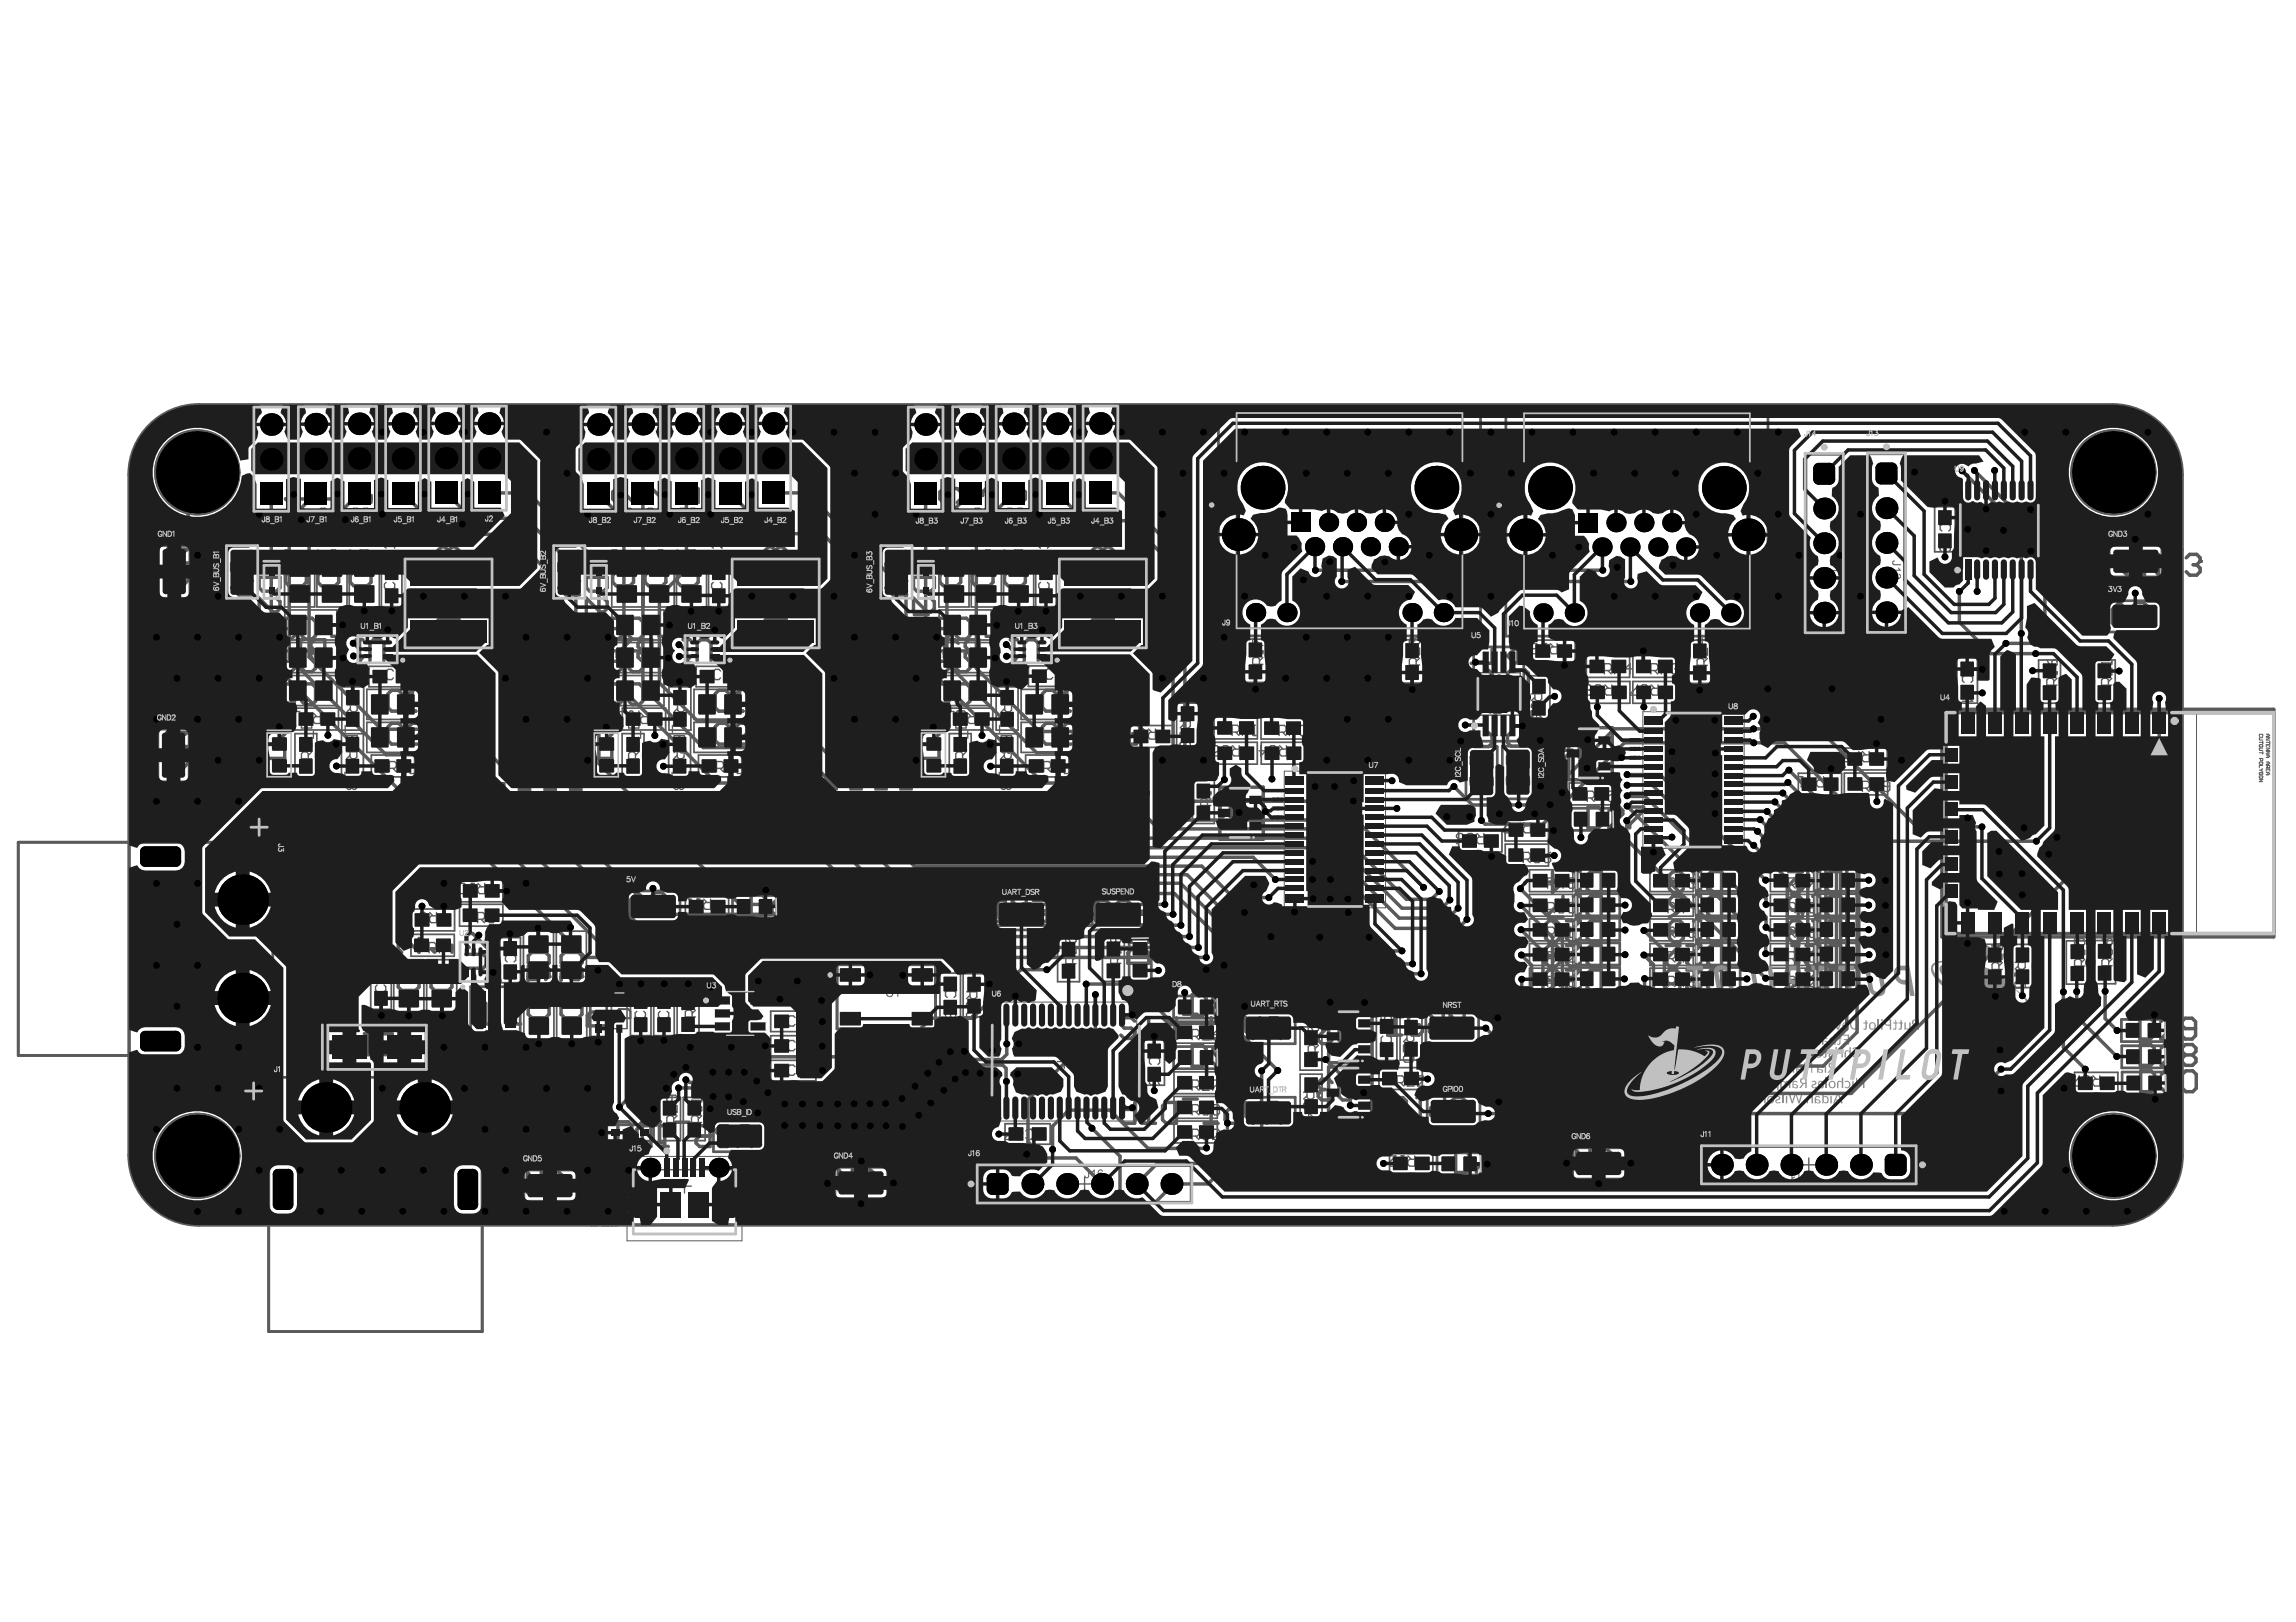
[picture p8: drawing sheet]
<svg xmlns="http://www.w3.org/2000/svg" width="297mm" height="210mm" viewBox="0 0 297 210" stroke-linecap="round" stroke-linejoin="round" font-family="sans-serif">
<g fill="none" stroke="#5a5a5a" stroke-width=".22">
<path d="M160 53.5h29.2v27.8h-29.2zM197.2 53.5h29.2v27.8h-29.2zM36.8 71.8h3.9v6.7h-3.9zM36.8 78.9h6.8v3.9h-6.8zM41 71.8h3.9v6.7h-3.9zM45.2 71.8h3.9v6.7h-3.9zM49.3 72.7h2.7v5.8h-2.7zM79.1 71.8h3.9v6.7h-3.9zM79.2 78.9h6.7v3.9h-6.7zM83.3 71.8h3.9v6.7h-3.9zM87.5 71.8h3.9v6.7h-3.9zM91.7 72.7h2.6v5.8h-2.6z"/>
<path d="M121.5 71.8h3.9v6.7h-3.9zM121.5 78.9h6.7v3.9h-6.7zM125.7 71.8h3.8v6.7h-3.8zM129.8 71.8h3.9v6.7h-3.9zM134 72.7h2.6v5.8h-2.6zM250.3 65.6h2.6v5.8h-2.6zM36.8 87.4h6.8v3.9h-6.8zM36.8 83.2h6.8v3.8h-6.8zM38.2 94.9h2.8v5.6h-2.8zM38.2 91.6h5.6v2.9h-5.6zM44.2 95h2.8v5.6h-2.8zM44.2 88.9h2.9v5.6h-2.9z"/>
<path d="M47.5 93.5h6.7v3.9h-6.7zM47.5 89.2h6.7v3.9h-6.7zM47.7 86.2h5.9v2.7h-5.9zM48 97.7h5.6v2.8h-5.6zM79.2 83.2h6.7v3.8h-6.7zM79.2 87.4h6.7v3.9h-6.7zM80.5 94.9h2.8v5.6h-2.8zM80.5 91.6h5.6v2.9h-5.6zM86.5 95h2.8v5.6h-2.8zM86.5 88.9h2.9v5.6h-2.9zM89.8 89.2h6.7v3.9h-6.7zM89.8 93.5h6.7v3.9h-6.7z"/>
<path d="M90.1 86.2h5.8v2.7h-5.8zM90.4 97.7h5.6v2.8h-5.6zM121.5 87.4h6.7v3.9h-6.7zM121.5 83.2h6.7v3.8h-6.7zM122.8 94.9h2.8v5.6h-2.8zM122.8 91.6h5.6v2.9h-5.6zM128.8 95h2.9v5.6h-2.9zM128.9 88.9h2.8v5.6h-2.8zM132.1 93.5h6.7v3.9h-6.7zM132.1 89.2h6.7v3.9h-6.7zM132.7 97.7h5.6v2.8h-5.6zM133 86.2h5.9v2.6h-5.9z"/>
<path d="M146.2 93.9h5.6v2.8h-5.6zM152.2 91h2.9v5.6h-2.9zM157.1 96.1h5.6v2.8h-5.6zM157.1 92.8h5.6v2.8h-5.6zM161 82.7h2.8v5.6h-2.8zM163.1 92.8h5.6v2.8h-5.6zM163.2 96.1h5.6v2.8h-5.6zM181.3 82.8h2.8v5.6h-2.8zM197.7 87.4h2.8v5.6h-2.8zM198.2 82.8h5.6v2.9h-5.6zM205.2 84.8h5.6v2.9h-5.6zM205.3 88.2h5.6v2.8h-5.6z"/>
<path d="M211.2 88.2h5.6v2.8h-5.6zM211.2 84.8h5.6v2.9h-5.6zM218.5 82.8h2.8v5.6h-2.8zM238.6 96.8h5.6v2.8h-5.6zM253.2 85.2h2.6v5.8h-2.6zM263.7 85.4h2.9v5.6h-2.9zM270.8 85.4h2.9v5.6h-2.9zM53.2 117.6h5.6v2.9h-5.6zM59.5 113.9h5.6v2.8h-5.6zM59.5 117h5.6v2.9h-5.6zM88.7 115.9h5.6v2.8h-5.6zM154.3 101h2.8v5.6h-2.8z"/>
<path d="M188.7 107.4h5.6v2.9h-5.6zM194.7 106h5.6v2.8h-5.6zM194.7 109.2h5.6v2.9h-5.6zM197.9 112.6h5.6v2.8h-5.6zM197.9 115.7h5.6v2.9h-5.6zM197.9 118.9h5.6v2.9h-5.6zM203 101.3h5.6v2.9h-5.6zM213.5 118.9h5.6v2.9h-5.6zM213.5 115.7h5.6v2.9h-5.6zM213.5 112.6h5.6v2.8h-5.6zM229 118.9h5.6v2.9h-5.6zM229 115.7h5.6v2.9h-5.6z"/>
<path d="M229 112.6h5.6v2.8h-5.6zM232.7 100.1h5.6v2.8h-5.6zM238.6 100h5.6v2.9h-5.6zM48 124.8h2.6v5.8h-2.6zM50.9 124.2h3.9v6.7h-3.9zM53.2 120.9h5.6v2.8h-5.6zM55.2 124.2h3.9v6.7h-3.9zM64.7 121.3h2.6v5.9h-2.6zM67.7 120.5h3.9v6.7h-3.9zM67.8 127.7h3.9v6.8h-3.9zM72 120.5h3.9v6.7h-3.9zM72 127.7h3.9v6.8h-3.9z"/>
<path d="M81.6 128.2h2.6v5.8h-2.6zM84.6 128.2h2.6v5.8h-2.6zM87.6 128.3h2.8v5.6h-2.8zM99.7 134h5.8v2.7h-5.8zM99.7 137.2h5.8v2.7h-5.8zM99.7 130.8h5.8v2.7h-5.8zM121.6 125.9h2.7v5.9h-2.7zM124.6 126h2.8v5.6h-2.8zM136.8 121.5h2.9v5.5h-2.9zM142.6 121.4h2.9v5.6h-2.9zM148 134.6h2.6v5.8h-2.6zM151.9 138.7h5.6v2.8h-5.6z"/>
<path d="M151.9 132.2h5.6v2.8h-5.6zM168.2 132.9h2.8v5.6h-2.8zM168.2 139h2.8v5.6h-2.8zM178.1 131.4h2.6v5.8h-2.6zM178.4 138.2h5.6v2.8h-5.6zM181.1 131.6h2.9v5.6h-2.9zM197.9 122.1h5.6v2.8h-5.6zM197.9 125.3h5.6v2.8h-5.6zM213.5 125.3h5.6v2.8h-5.6zM213.5 122.1h5.6v2.8h-5.6zM229 125.3h5.6v2.8h-5.6zM229 122.1h5.6v2.8h-5.6z"/>
<path d="M256.7 122.2h2.8v5.6h-2.8zM260.2 122.2h2.9v5.6h-2.9zM267.3 121.8h2.9v5.6h-2.9zM268.4 138.8h5.6v2.8h-5.6zM270.9 121.7h2.8v5.6h-2.8zM85.2 142h2.8v5.6h-2.8zM88.4 142h2.8v5.6h-2.8zM130 145.4h5.9v2.7h-5.9zM151.9 141.9h5.6v2.8h-5.6zM151.9 145.1h5.6v2.8h-5.6zM179.8 149.1h5.6v2.9h-5.6z"/>
</g>
<g fill="none" stroke="#5a5a5a" stroke-width=".35">
<path d="M157.6 52.5h33.9v29.8h-33.9zM194.8 52.5h33.9v29.8h-33.9zM233.6 58.8h4.8v23.1h-4.8zM241.7 58.7h4.7v23.1h-4.7zM20.5 70.6h4.1v6.8h-4.1zM272.8 77.7h6.8v4.1h-6.8zM272.9 70.6h6.8v4.1h-6.8zM20.4 94.4h4.1v6.8h-4.1zM189.7 96.6h4v6.8h-4zM190.7 83.7h6.4v12.2h-6.4zM194.4 96.6h4v6.8h-4zM2.4 109h32.9v27.6h-32.9z"/>
<path d="M81.2 115.3h6.8v4h-6.8zM94.8 115.9h5.7v2.9h-5.7zM128.8 116.3h6.8v4h-6.8zM141.3 116.3h6.8v4h-6.8zM203 104.6h5.8v2.9h-5.8zM203.8 112.5h5.7v2.8h-5.7zM203.8 115.7h5.7v2.8h-5.7zM203.8 118.8h5.7v2.9h-5.7zM219.4 112.5h5.7v2.8h-5.7zM219.4 115.7h5.7v2.8h-5.7zM219.4 118.8h5.7v2.9h-5.7zM234.8 112.5h5.7v2.8h-5.7z"/>
<path d="M234.8 115.7h5.7v2.8h-5.7zM234.8 118.8h5.7v2.9h-5.7zM34.8 139.4h27.6v32.9h-27.6zM60.9 127.7h6.4v5.9h-6.4zM76.4 128.2h2.1v6h-2.1zM108.3 124.8h12.7v8.4h-12.7zM146.1 121.4h2.8v5.7h-2.8zM151.8 135.4h5.7v2.9h-5.7zM151.8 128.9h5.7v2.9h-5.7zM160.7 131h6.9v4.1h-6.9zM184.5 131h6.8v4.1h-6.8zM203.8 125.2h5.7v2.9h-5.7z"/>
<path d="M203.8 122h5.7v2.9h-5.7zM219.4 125.2h5.7v2.9h-5.7zM219.4 122h5.7v2.9h-5.7zM234.8 125.2h5.7v2.9h-5.7zM234.8 122h5.7v2.9h-5.7zM274.5 131.9h5.7v2.9h-5.7zM274.5 135.3h5.7v2.9h-5.7zM274.5 138.7h5.7v2.9h-5.7zM67.8 151.4h6.8v4.1h-6.8zM78.5 145.6h6.1v2.1h-6.1zM92.3 145h6.8v4h-6.8zM108 151.1h6.8v4h-6.8z"/>
<path d="M126.5 150.8h27.6v4.8h-27.6zM160.7 142h6.9v4h-6.9zM184.6 141.8h6.9v4.1h-6.9zM185.9 149.2h5.7v2.9h-5.7zM203.5 148.5h6.8v4.1h-6.8zM220.2 148.4h27.6v4.7h-27.6z"/>
<circle cx="156.7" cy="65.4" r=".18"/>
<circle cx="193.9" cy="65.4" r=".18"/>
</g>
<g fill="none" stroke="#5a5a5a" stroke-width=".13">
<path d="M166.1 99.8h13.2v17.7h-13.2zM212.5 92.1h13.1v17.7h-13.1zM284.2 92.1h10v28.8h-10zM292.3 96.1h.4M292.3 96.4h.4v.2l-.3 .1zM292.3 98.7l.4-.1v.2l-.3 .1zM292.3 98.2h.4v.2l-.2 .1-.1-.3M292.3 97.4h.4M292.3 99.7h.2M292.4 95.3l-.1-.1 .1-.2 .3 .1v.2M292.5 99.7l.2 .1M292.7 95.5h-.4l.1 .3h.3"/>
<path d="M292.7 96.8l-.4 .1 .1 .2h.3M292.7 99.1h-.4v.3M292.7 99.5l-.2 .2M292.7 95.9v.3M292.7 97.3v.3M293.2 95h.3l.1 .2-.1 .1h-.3M293.2 95.5h.4l-.4 .3h.4M293.2 96.7v-.3h.4v.3M293.2 99.1h.4v.2l-.2 .1-.1-.3M293.2 99.8v-.3h.4v.3M293.2 96.1h.4M293.2 96.8h.4l-.4 .3h.4"/>
<path d="M293.2 97.3h.4l-.4 .3h.4M293.2 97.7h.3l.1 .2-.1 .1h-.3M293.2 98.6h.3l.1 .2-.1 .1h-.3M293.2 100h.3l.1 .1-.1 .2h-.3M293.3 99.2l-.1 .2M293.4 95v.3M293.4 96.4v.1M293.4 97.7v.3M293.4 98.6v.3M293.4 99.5v.2M293.4 100v.3M293.6 95.9v.3"/>
<path d="M292.3 100.5l.4-.1v.2l-.3 .1zM292.3 100.9h.4l-.4 .3h.4M292.5 100.1v.2l-.2-.1 .1-.2h.3v.3M79.1 129.4h2v3.7h-2zM128.3 129.7h18.8v15.4h-18.8zM81.1 149.7h14.9v10.9h-14.9z"/>
</g>
<path d="M203 94.2h5.6v6.7h-5.6zM251.2 91.8h43v29.4h-43zM294.2 92.2h-42.4v28.6h42.4M157.8 101.9h5.6v6.7h-5.6zM171.9 138.1h5.6v6.7h-5.6zM171.9 130.8h5.6v6.7h-5.6zM79.9 145.2h1.4l.4 .4v1.8l-.4 .5h-1.4zM82.6 147.9h.9M83.1 145.2v2.7" fill="none" stroke="#5a5a5a" stroke-width=".45"/>
<g fill="none" stroke="#5a5a5a" stroke-width=".18">
<path d="M159.4 94.7h.7l.2-.2v-.4l-.2-.2h-.7v1.3M159.8 94.7l.5 .5M160.7 93.9h.9v.2l-.9 .9v.2M162.1 95.2h.4M162.3 93.9h.1M162.3 93.9v1.3M162.3 93.9l-.2 .2M191.2 87.1h5.5v5.4h-5.5zM193 89.8h1.8M193.9 88.9v1.8M207.6 86.8h.6l.3-.2v-.5l-.3-.2h-.6v1.3M208 86.8l.5 .4"/>
<path d="M208.9 85.9h.9v.2l-.9 .9v.2M211.1 86.6h-.9l.7-.7v1.3M213.6 86.8h.7l.2-.2v-.5l-.2-.2h-.7v1.3M214 86.8l.5 .4M214.9 85.9h.9v.2l-.9 .9v.2M216.2 86.1l.3-.2h.4l.2 .2v.2M216.7 86.6h.2M216.9 86.6l.2 .2v.2l-.2 .2h-.4l-.3-.2M217.1 86.3h.1M217.1 86.3l-.2 .3M239.2 97.5l-.3-.2h-.4l-.2 .2v.4l.2 .2h.2l.5-.2v.7h-.9M240.5 97.3v.2l-.9 .9v.2h.9"/>
<path d="M240.9 97.3l.5 .4M241.8 97.3v1.3h-.7l-.2-.2v-.5l.2-.2h.7M171.8 108.6h1.8M172.7 107.8v1.7M194.4 106.4h.9l-.9 .9v.3l.3 .2h.4l.2-.2M196.7 106.4v.3l-.9 .9v.2h.9M197.1 106.4l.4 .5M198 106.4v1.4h-.7l-.2-.2v-.5l.2-.2h.7M218.2 100.9h1.8M219.1 100.1v1.7M272.5 106.5h.9M273 106.1v.9"/>
<path d="M94.9 128.4h1.7M94.9 133.9h1.7M97.2 130.6v1.1M136.8 137.4h1.8M137.7 136.5v1.8M81.9 151.4h13.3v8.3h-13.3v-8.3M87.7 153.5h1.7M88.6 152.6v1.8"/>
</g>
<g fill="none" stroke="#5a5a5a" stroke-width=".53">
<circle cx="25.5" cy="61.1" r="5.3"/>
<circle cx="273.4" cy="61.1" r="5.3"/>
<circle cx="25.5" cy="149.6" r="5.3"/>
<circle cx="273.4" cy="149.6" r="5.3"/>
</g>
<circle cx="83.1" cy="145.2" r=".22" fill="#5a5a5a"/>
<path d="M83.1 145.2l-.5 .4M84.9 147.9h.9M85.3 145.2v2.7" fill="none" stroke="#5a5a5a" stroke-width=".45"/>
<circle cx="85.3" cy="145.2" r=".22" fill="#5a5a5a"/>
<g fill="none" stroke="#5a5a5a" stroke-width=".45">
<path d="M200 126l.4-.5h.9l.5 .5v.9h-1.4l-.4-.5zM200 124.1v.5l.4 .4h.9l.5-.4M201.8 126.9l-.9 .9-.9 .4M202.6 125.5h1.8l-1.8 1.8v.5l.5 .4h.9l.4-.4M202.6 122.3h1.8l-1.8 1.8v.5l.5 .4h.9l.4-.4M205.3 122.8l.5-.5h1.3v2.7h-1.3l-.5-.4zM205.3 126l.5-.5h1.3v2.7h-1.3l-.5-.4zM217.3 126l-.4-.5h-.9l-.5 .5v.9l.5 .4h.4l.9-.4v1.3h-1.8M218.2 125.5h1.8l-1.8 1.8v.5l.5 .4h.9l.4-.4M220.9 126l.5-.5h1.3v2.7h-1.3l-.5-.4zM231.4 125.5v2.7l1.3-1.3h-1.8M233.6 125.5h1.8l-1.8 1.8v.5l.5 .4h.9l.4-.4"/>
<path d="M236.3 126l.5-.5h1.3v2.7h-1.3l-.5-.4zM85.3 145.2l-.4 .4"/>
</g>
<path d="M79.8 130.9l.3-.3h1.2l.3 .3v.9h-1.8zM79.8 128.8v1.2h.9l-.3-.6v-.3l.3-.3h.6l.3 .3v.6l-.3 .3" fill="none" stroke="#5a5a5a" stroke-width=".27"/>
<g fill="none" stroke="#5a5a5a" stroke-width=".18">
<path d="M82.2 130.2h.1M82.2 130.2h1.3M82.2 130.2l.2 .2M82.4 130.9l-.2 .2v.4l.2 .2h.9l.2-.2v-.4l-.2-.2M82.8 128.4v.7l-.2 .2h-.2l-.2-.2v-.4l.2-.3h.9l.2 .3v.4l-.2 .2M83.5 130v.4M85.2 128.4l.2-.2h.9l.2 .2v.5l-.2 .2h-.9l-.2-.2zM85.4 130.9l-.2 .2v.4l.2 .2h.9l.2-.2v-.4l-.2-.2M86.5 129.5v.9l-.9-.9h-.2l-.2 .3v.4l.2 .2M88.7 130.1h.1M88.7 130.1l.2 .2M88.7 130.1h1.3"/>
<path d="M89.1 128.3h.1M89.1 128.3h-.2l-.2 .2v.5l.2 .2M89.1 128.3l.2 .2M89.3 128.5l.2-.2h.3l.2 .2v.5l-.2 .2M89.3 128.5v.2M89.5 131.6v-.7l-.2-.2h-.4l-.2 .2v.7h1.3M90 130.7l-.5 .5M90 129.8v.5"/>
</g>
<circle cx="200" cy="124.1" r=".22" fill="#5a5a5a"/>
<path d="M200.4 123.7l-.4 .4M200.4 123.7h.5M201.8 122.8l-.5-.5h-.9l-.4 .5v.4l.4 .5M215.5 122.3h1.8l-1.8 1.8v.5l.5 .4h.9l.4-.4M218.2 122.3h1.8l-1.8 1.8v.5l.5 .4h.9l.4-.4M220.9 122.8l.5-.5h1.3v2.7h-1.3l-.5-.4zM231.8 122.3h.9M232.3 122.3v2.7M233.6 122.3h1.8l-1.8 1.8v.5l.5 .4h.9l.4-.4M236.3 122.8l.5-.5h1.3v2.7h-1.3l-.5-.4z" fill="none" stroke="#5a5a5a" stroke-width=".45"/>
<circle cx="232.3" cy="125" r=".22" fill="#5a5a5a"/>
<path d="M200 119.6l.4-.4h.9l.5 .4v1.8l-.5 .5h-.9l-.4-.5zM202.6 119.2h1.8l-1.8 1.8v.4l.5 .5h.9l.4-.5M205.3 119.6l.5-.4h1.3v2.7h-1.3l-.5-.5zM219.1 119.2h.9M219.6 119.2v2.7M220.9 119.6l.5-.4h1.3v2.7h-1.3l-.5-.5zM232.7 124.6l-.4 .4" fill="none" stroke="#5a5a5a" stroke-width=".45"/>
<circle cx="219.6" cy="121.9" r=".22" fill="#5a5a5a"/>
<path d="M217.8 119.6l-.5-.4h-.9l-.4 .4v1.8l.4 .5h.9l.5-.5v-.4l-.5-.5h-1.3M234.5 119.2h.9M235 119.2v2.7M236.3 119.6l.5-.4h1.3v2.7h-1.3l-.5-.5zM220 121.4l-.4 .5" fill="none" stroke="#5a5a5a" stroke-width=".45"/>
<circle cx="235" cy="121.9" r=".22" fill="#5a5a5a"/>
<path d="M203.5 116h.9M204 116v2.7M205.3 116.4l.5-.4h1.3v2.7h-1.3l-.5-.5zM231.8 120.5l-.4 .5v.4l.4 .5h.9l.5-.5v-.4l-.5-.5M231.8 120.5l-.4-.4v-.5l.4-.4h.9l.5 .4v.5l-.5 .4M231.8 120.5h.9M235.4 121.4l-.4 .5" fill="none" stroke="#5a5a5a" stroke-width=".45"/>
<circle cx="204" cy="118.7" r=".22" fill="#5a5a5a"/>
<path d="M202.2 116v.4l-1.8 1.8v.5h1.8M204.4 118.2l-.4 .5M219.1 116h.9M219.6 116v2.7M220.9 116.4l.5-.4h1.3v2.7h-1.3l-.5-.5z" fill="none" stroke="#5a5a5a" stroke-width=".45"/>
<circle cx="219.6" cy="118.7" r=".22" fill="#5a5a5a"/>
<path d="M216 116.4l.4-.4h.9l.5 .4v.9h-1.4l-.4-.4zM217.8 117.3l-.9 .9-.9 .5M220 118.2l-.4 .5M234.5 116h.9M235 116v2.7M236.3 116.4l.5-.4h1.3v2.7h-1.3l-.5-.5z" fill="none" stroke="#5a5a5a" stroke-width=".45"/>
<circle cx="235" cy="118.7" r=".22" fill="#5a5a5a"/>
<path d="M203.5 112.8h.9M204 112.8v2.7M205.3 113.2l.5-.4h1.3v2.7h-1.3l-.5-.5zM233.2 116.4l-.5-.4h-.9l-.4 .4v.9l.4 .5h.5l.9-.5v1.4h-1.8M235.4 118.2l-.4 .5" fill="none" stroke="#5a5a5a" stroke-width=".45"/>
<circle cx="204" cy="115.5" r=".22" fill="#5a5a5a"/>
<path d="M200.9 112.8v2.7l1.3-1.4h-1.8M204.4 115l-.4 .5M219.1 112.8h.9M219.6 112.8v2.7M220.9 113.2l.5-.4h1.3v2.7h-1.3l-.5-.5z" fill="none" stroke="#5a5a5a" stroke-width=".45"/>
<circle cx="219.6" cy="115.5" r=".22" fill="#5a5a5a"/>
<path d="M216 114.6v.4l.4 .5h.9l.5-.5M220 115l-.4 .5" fill="none" stroke="#5a5a5a" stroke-width=".45"/>
<circle cx="216" cy="114.6" r=".22" fill="#5a5a5a"/>
<path d="M216.4 114.1l-.4 .5M216.4 114.1h.5M217.8 113.2l-.5-.4h-.9l-.4 .4v.5l.4 .4M234.5 112.8h.9M235 112.8v2.7M236.3 113.2l.5-.4h1.3v2.7h-1.3l-.5-.5z" fill="none" stroke="#5a5a5a" stroke-width=".45"/>
<circle cx="235" cy="115.5" r=".22" fill="#5a5a5a"/>
<path d="M202.1 95.7v2.7l1.3-1.3h-1.8M204.3 96.2l.5-.5h.9l.4 .5v1.8l-.4 .4h-.9l-.5-.4zM204.3 95.7l.9 .9M205.4 104.4h1.4l.4 .5v1.8l-.4 .4h-1.4zM208.1 104.9l.5-.5h.9l.4 .5v.4l-1.8 1.8h1.8M210.8 104.4h1.8v.5l-1.8 1.8v.4M231.4 112.8h1.8l-1.8 1.8v.4l.4 .5h.9l.5-.5M235.4 115l-.4 .5M19 128.3v.9M19 128.8h2.3l.4 .4v.5l-.4 .4M19.9 125.6h-.4l-.5 .5v.9l.5 .4" fill="none" stroke="#5a5a5a" stroke-width=".45"/>
<g fill="none" stroke="#5a5a5a" stroke-width=".18">
<path d="M200.2 114.5h.7l.2-.2v-.5l-.2-.2h-.7v1.3M200.2 117.7h.7l.2-.2v-.5l-.2-.2h-.7v1.3M200.7 114.5l.4 .4M200.7 117.7l.4 .4M202.4 116.8h-.9v.7l.5-.3h.2l.2 .3v.4l-.2 .2h-.4l-.3-.2M202.4 120h-.9v.6l.5-.2h.2l.2 .2v.5l-.2 .2h-.4l-.3-.2M202.4 114.3h-.9l.7-.7v1.3M202.9 117l.2-.2h.4l.3 .2v.9l-.3 .2h-.4l-.2-.2zM203.1 120h.1M203.1 120v1.3M203.1 120l-.2 .2M203.8 114.3h-.7l-.2-.2v-.3l.2-.2h.4l.3 .2v.9l-.3 .2h-.4l-.2-.2"/>
<path d="M205.4 103.3h.6l.2-.3v-.4l-.2-.2h-.6v1.3M205.8 103.3l.4 .4M207.6 103h-.9l.6-.6v1.3M208.9 102.4h-.9v.6l.5-.2h.2l.2 .2v.5l-.2 .2h-.5l-.2-.2M215.8 117.7h.7l.2-.2v-.5l-.2-.2h-.7v1.3M215.8 114.5h.7l.2-.2v-.5l-.2-.2h-.7v1.3M216.2 117.7l.5 .4M216.2 114.5l.5 .4M218 114.3h-.9l.7-.7v1.3M218 117.5h-.9l.7-.7v1.3M218.5 113.8l.2-.2h.4l.2 .2v.3M218.9 114.3h.2"/>
<path d="M219.1 114.3l.2 .2v.2l-.2 .2h-.4l-.2-.2M219.3 114.1h.1M219.3 120l-.4 .2-.4 .4M219.3 117.5h-.8l.6-.7v1.3M219.3 114.1l-.2 .2M231.4 117.7h.6l.3-.2v-.5l-.3-.2h-.6v1.3M231.4 114.5h.6l.3-.2v-.5l-.3-.2h-.6v1.3M231.8 117.7l.5 .4M231.8 114.5l.5 .4M232.7 117l.2-.2h.5l.2 .2v.2M232.7 113.8l.2-.2h.5l.2 .2v.3M233.2 114.3h.2"/>
<path d="M233.2 117.5h.2M233.4 117.5l.2 .2v.2l-.2 .2h-.5l-.2-.2M233.4 114.3l.2 .2v.2l-.2 .2h-.5l-.2-.2M233.6 117.2h.1M233.6 114.1h.1M233.6 117.2l-.2 .3M233.6 114.1l-.2 .2M234 113.6h.9v.2l-.9 .9v.2M234.3 117.5l-.3-.3v-.2l.3-.2h.4l.2 .2v.2l-.2 .3M234.3 117.5l-.3 .2v.2l.3 .2h.4l.2-.2v-.2l-.2-.2M234.3 117.5h.4M200.2 120.9h.7l.2-.3v-.4l-.2-.2h-.7v1.3"/>
<path d="M200.2 124.1h.7l.2-.3v-.4l-.2-.2h-.7v1.3M200.2 127.2h.7l.2-.2v-.4l-.2-.2h-.7v1.3M200.7 127.2l.4 .5M200.7 124.1l.4 .4M200.7 120.9l.4 .4M202.4 126.4h-.9v.6l.5-.2h.2l.2 .2v.5l-.2 .2h-.4l-.3-.2M202.4 123.2h-.9v.6l.5-.2h.2l.2 .2v.5l-.2 .2h-.4l-.3-.2M202.9 126.6l.2-.2h.4l.3 .2v.2M202.9 123.4l.2-.2h.4l.3 .2v.2l-.9 .9h.9M202.9 121.3h.4M203.3 127h.2M203.5 127l.3 .2v.3l-.3 .2h-.4l-.2-.2"/>
<path d="M203.8 126.8h.1M203.8 126.8l-.3 .2M215.8 127.2h.7l.2-.2v-.4l-.2-.2h-.7v1.3M215.8 124.1h.7l.2-.3v-.4l-.2-.2h-.7v1.3M215.8 120.9h.7l.2-.3v-.4l-.2-.2h-.7v1.3M216.2 127.2l.5 .5M216.2 124.1l.5 .4M216.2 120.9l.5 .4M218 127h-.9l.7-.6v1.3M218 120.6h-.9l.7-.6v1.3M218 123.8h-.9l.7-.6v1.3M218.5 123.2h.8v.2l-.8 .9v.2"/>
<path d="M218.5 120.6h.6l.2 .3v.2l-.2 .2h-.4l-.2-.2zM218.7 127l-.2-.2v-.2l.2-.2h.4l.2 .2v.2l-.2 .2M218.7 127l-.2 .2v.3l.2 .2h.4l.2-.2v-.3l-.2-.2M218.7 127h.4M231.4 127.2h.6l.3-.2v-.4l-.3-.2h-.6v1.3M231.4 124.1h.6l.3-.3v-.4l-.3-.2h-.6v1.3M231.4 120.9h.6l.3-.3v-.4l-.3-.2h-.6v1.3M231.8 127.2l.5 .5M231.8 124.1l.5 .4M231.8 120.9l.5 .4M232.7 120.2l.2-.2h.5l.2 .2v.2M233.2 120.6h.2"/>
<path d="M233.4 120.6l.2 .3v.2l-.2 .2h-.5l-.2-.2M233.6 120.4h.1M233.6 127h-.9l.7-.6v1.3M233.6 123.8h-.9l.7-.6v1.3M233.6 120.4l-.2 .2M234 126.6l.3-.2h.4l.2 .2v.2l-.9 .9h.9M234 123.4l.3-.2h.4l.2 .2v.9l-.2 .2h-.4l-.3-.2zM234.9 120.6h-.6l-.3-.2v-.2l.3-.2h.4l.2 .2v.9l-.2 .2h-.4l-.3-.2"/>
</g>
<circle cx="19.9" cy="125.6" r=".22" fill="#5a5a5a"/>
<path d="M19.9 125.6l.5 .5M20.4 126.1v.4M20.4 126.1l.4-.5h.5l.4 .5v.9l-.4 .4M52.3 153h.9M52.8 153v2.7M54.1 155.7h.9M55.9 153.4l-.4-.4h-.5l-.4 .4v2.3" fill="none" stroke="#5a5a5a" stroke-width=".45"/>
<circle cx="52.8" cy="155.7" r=".22" fill="#5a5a5a"/>
<path d="M60.3 123.5h2.2l.5 .4v.9l-.5 .5h-2.2M63 120.8v1.8l-1.8-1.8h-.5l-.4 .5v.9l.4 .4M276.9 138.6h1.4l.4 .4v1.8l-.4 .5h-1.4zM279.6 139l.5-.4h.9l.4 .4v.5M53.2 155.2l-.4 .5" fill="none" stroke="#5a5a5a" stroke-width=".45"/>
<g fill="none" stroke="#5a5a5a" stroke-width=".18">
<path d="M146.2 94.3v1.4l.6-.7h-.9M148.1 94.6l-.2-.3h-.4l-.2 .3v.4l.2 .2h.2l.4-.2v.7h-.8M148.6 94.3l.4 .5M149.5 94.3v1.4h-.7l-.2-.3v-.4l.2-.2h.7M152.7 93.3h1.3v.7l-.2 .2h-.5l-.2-.2v-.7M152.9 94.7l-.2 .2v.4l.2 .2h.4l.3-.2v-.2l-.3-.4h.7v.8M153.1 93.8l-.4 .4M153.3 96.2l.3-.2h.2l.2 .2v.4l-.2 .3h-.2l-.3-.3M153.3 96.2l-.2-.2h-.2l-.2 .2v.4l.2 .3h.2l.2-.3M153.3 96.2v.4M95.4 132.9h.7l.2 .1v.3l-.2 .1h-.7M95.7 132h.1"/>
<path d="M95.7 132h-.1l-.2 .1v.3l.2 .2M95.7 132l.2 .1M95.9 132.1l.1-.1h.1l.2 .1v.3l-.2 .2M95.9 132.1v.2M268.4 121.5v.9h.6l-.2-.5v-.2l.2-.2h.5l.2 .2v.4l-.2 .3M268.4 122.8v.9h.6l-.2-.5v-.2l.2-.2h.5l.2 .2v.5l-.2 .2M269 139.2v.2l-.9 .9v.2h.9M269.3 125v-.6l-.3-.3h-.4l-.2 .3v.6h1.3M269.7 124.1l-.4 .5M270.3 139.4l-.2-.2h-.4l-.3 .2v.5l.3 .2h.2l.4-.2v.6h-.9M270.8 139.2l.4 .5M271.6 139.2v1.3h-.6l-.2-.2v-.4l.2-.2h.6"/>
<path d="M271.9 122.8v.8h.7l-.2-.4v-.2l.2-.2h.4l.3 .2v.4l-.3 .2M271.9 121.4l.2 .5 .5 .4M272.8 125v-.7l-.2-.2h-.5l-.2 .2v.7h1.4M272.8 121.4h.2l.3 .3v.4l-.3 .2h-.4v-.6zM273.3 124.1l-.5 .4"/>
</g>
<circle cx="281.4" cy="139.5" r=".22" fill="#5a5a5a"/>
<g fill="none" stroke="#5a5a5a" stroke-width=".45">
<path d="M269.3 62.8v-2.7l.9 .9 .9-.9v2.7M272 60.6l.4-.5h.9l.5 .5v.4M276.9 131.8h1.3l.5 .4v1.8l-.5 .5h-1.3zM276.9 135.2h1.3l.5 .4v1.8l-.5 .5h-1.3zM279.5 132.2l.5-.4h.9l.4 .4v.5l-1.8 1.8h1.8M279.6 135.6l.4-.4h.9l.5 .4v.5l-1.8 1.8h1.8M280.5 139.9h.5M281 139.9l.4 .5v.4l-.4 .5h-.9l-.5-.5M281.4 139.5l-.4 .4M282.3 139l.5-.4h.9l.4 .4v1.8l-.4 .5h-.9l-.5-.5zM282.7 136.5l-.4 .5v.4l.4 .5h.9l.5-.5v-.4l-.5-.5M282.7 136.5l-.4-.4v-.5l.4-.4h.9l.5 .4v.5l-.5 .4"/>
<path d="M282.7 136.5h.9M284 133.1h-1.3l-.5-.4v-.5l.5-.4h.9l.4 .4v1.8l-.4 .5h-.9l-.5-.5M269.3 151.2v-2.7l.9 .9 .9-.9v2.7M273.8 149.9h-1.8l1.3-1.4v2.7"/>
</g>
<g fill="none" stroke="#5a5a5a" stroke-width=".18">
<path d="M162.1 84.4h.1M162.1 83.5v-.8h.2l.9 .8h.2M162.1 84.4l.2 .2M162.1 84.4h1.3M162.9 86v-.7l-.2-.2h-.4l-.2 .2v.7h1.3M163.4 85.1l-.5 .4M163.4 84.2v.4M182.8 82.5h.1M182.8 82.5h-.2l-.3 .2v.5l.3 .2M182.8 82.5l.2 .2M183 82.7l.2-.2h.2l.3 .2v.5l-.3 .2M183 82.7v.3"/>
<path d="M183.2 86.1v-.7l-.2-.2h-.4l-.3 .2v.7h1.4M183.7 83.8v.9l-.9-.9h-.2l-.3 .3v.4l.3 .2M183.7 85.2l-.5 .4M193.1 91.4h1.1l.2 .3v.4l-.2 .2h-1.1M193.1 90.2v.8h.7l-.2-.4v-.2l.2-.2h.4l.2 .2v.4l-.2 .2M198.1 89.8h1.4v.7l-.3 .2h-.4l-.2-.2v-.7M198.1 91.1v.5M198.1 91.3h1.4M198.1 92.9h1.4l-.7-.7v.9M198.3 83.9l-.2-.2v-.2l.2-.2h.5l.2 .2v.2l-.2 .2M198.3 83.9l-.2 .3v.2l.2 .2h.5l.2-.2v-.2l-.2-.3M198.3 83.9h.5"/>
<path d="M198.6 90.2l-.5 .5M199.2 91.1l.3 .2M199.5 91.3h.1M199.7 83.3h.4M199.9 84.6h.1M199.9 83.3v1.3M200.1 84.4l-.2 .2M200.6 83.3l.4 .4M201.4 83.3v1.3h-.6l-.2-.2v-.5l.2-.2h.6M220.2 82.6v.8l-.6-.6h1.3M220.4 86.1v-.7l-.2-.2h-.4l-.2 .2v.7h1.3M220.9 83.9v.9l-.9-.9h-.2l-.2 .2v.5l.2 .2"/>
<path d="M220.9 85.2l-.5 .5"/>
</g>
<circle cx="273.8" cy="61" r=".22" fill="#5a5a5a"/>
<path d="M21.4 62.8v-2.7l.9 .9 .9-.9v2.7M24.1 60.6l.4-.5h.9l.5 .5v.4l-1.8 1.8h1.8M272.9 61.5h.4M273.3 61.5l.5 .4v.5l-.5 .4h-.9l-.4-.4M273.8 61l-.5 .5M21.4 151.2v-2.7l.9 .9 .9-.9v2.7M24.1 151.2h.9M24.5 148.5v2.7" fill="none" stroke="#5a5a5a" stroke-width=".45"/>
<circle cx="24.5" cy="148.5" r=".22" fill="#5a5a5a"/>
<path d="M88.4 82.8h.9M88.8 82.8v2.7M90.2 85.5v-2.3l.4-.4h.9l.5 .4v2.3M24.5 148.5l-.4 .5" fill="none" stroke="#5a5a5a" stroke-width=".45"/>
<circle cx="88.8" cy="85.5" r=".22" fill="#5a5a5a"/>
<path d="M84.3 84.1h-1.3l-.5-.4v-.5l.5-.4h1.3v2.7M85.2 82.3h1.8M89.3 85l-.5 .5" fill="none" stroke="#5a5a5a" stroke-width=".45"/>
<circle cx="84.3" cy="84.1" r=".22" fill="#5a5a5a"/>
<path d="M79.9 82.8h1.7l-1.7 1.8v.4l.4 .5h.9l.4-.5M84.3 84.1h-1.3l-.5 .5v.4l.5 .5h1.3M94.3 94l-.4-.4h-.9l-.5 .4v1.8l.5 .5h.9l.4-.5M95.2 94l.5-.4h.9l.4 .4v.5l-1.8 1.8h1.8M97.9 96.7h1.8M100.6 93.6v2.7h1.4l.4-.5v-.4l-.4-.5h-1.4" fill="none" stroke="#5a5a5a" stroke-width=".45"/>
<g fill="none" stroke="#5a5a5a" stroke-width=".18">
<path d="M92.7 99.4h.7l.2-.2v-.4l-.2-.2h-.7v1.3M93.1 99.4l.5 .5M93.2 86.8l-.2-.2h-.4l-.3 .2v.9l.3 .2h.4l.2-.2M93.7 86.8l.2-.2h.4l.2 .2v.3M94 98.8l.3-.2h.4l.2 .2v.2l-.9 .9h.9M94.1 87.3h.2M94.3 87.3l.2 .2v.2l-.2 .2h-.4l-.2-.2M94.5 87.1h.1M94.5 87.1l-.2 .2M95 88.2h.9M96.3 87.3h.1M96.3 86.6h.7l.2 .2v.3l-.2 .2 .2 .2v.2l-.2 .2h-.7z"/>
<path d="M96.3 87.3h.7M96.7 99.2h.1M96.7 98.6h.7l.2 .2v.2l-.2 .2 .2 .2v.3l-.2 .2h-.7zM96.7 99.2h.7M97.6 86.8l.3-.2h.4l.2 .2v.3l-.9 .8h.9M98 98.8l.2-.2h.5l.2 .2v.2l-.9 .9h.9M95.4 100.1h.8"/>
</g>
<circle cx="100.6" cy="94.9" r=".22" fill="#5a5a5a"/>
<path d="M94.3 89.8l-.4-.5h-.9l-.5 .5v1.8l.5 .4h.9l.4-.4M95.2 92h.9M95.7 89.3v2.7M100.6 93.6h1.4l.4 .4v.5l-.4 .4h-1.4M103.3 94l.5-.4h.9l.4 .4v.5l-1.8 1.8h1.8" fill="none" stroke="#5a5a5a" stroke-width=".45"/>
<circle cx="95.7" cy="89.3" r=".22" fill="#5a5a5a"/>
<path d="M95.7 89.3l-.5 .5M97.5 92.5h1.8M100.2 89.3v2.7h1.3l.5-.4v-.5l-.5-.4h-1.3" fill="none" stroke="#5a5a5a" stroke-width=".45"/>
<circle cx="100.2" cy="90.7" r=".22" fill="#5a5a5a"/>
<path d="M76.5 96.8l.4-.5h1.8l.5 .5v1.3h-2.7zM77.4 93.7h-.5l-.4 .4v.9l.4 .4M100.2 89.3h1.3l.5 .5v.4l-.5 .5h-1.3M102.9 89.8l.4-.5h.9l.5 .5v.4l-1.8 1.8h1.8" fill="none" stroke="#5a5a5a" stroke-width=".45"/>
<g fill="none" stroke="#5a5a5a" stroke-width=".18">
<path d="M44.6 99.9v.9M44.7 93.9v.9M44.8 97.3h1.4v.7l-.3 .2h-.4l-.2-.2v-.7M44.9 91.2h1.3v.7l-.2 .2h-.4l-.3-.2v-.7M44.9 95.2h1.3v.7l-.2 .2h-.2l-.2-.2-.3 .2h-.2l-.2-.2zM44.9 92.8l.2-.2h.5v.6l-.3 .2h-.2l-.2-.2zM44.9 96.5v.5M44.9 96.8h1.3M45.1 98.6l-.3 .2v.5l.3 .2h.4l.2-.2v-.2l-.2-.5h.7v.9M45.3 97.7l-.5 .5M45.3 91.7l-.4 .4M45.6 95.2h.1"/>
<path d="M45.6 92.6l.4 .4 .2 .4M45.6 95.2v.7M46 96.5l.2 .3M46.2 96.8h.1M81.3 93.6l.2-.3h.3l.2 .3 .2-.3h.2l.3 .3v.6h-1.4zM81.8 96h.1M81.8 96h-.3l-.2 .2v.4l.2 .3M81.8 96l.2 .2M82 94.2h.1M82 96.2l.2-.2h.2l.3 .2v.4l-.3 .3M82 93.6v.6M82 96.2v.2"/>
<path d="M82.2 98.2v-.7l-.2-.2h-.5l-.2 .2v.7h1.4M82.7 92v.9l-.9-.9h-.3l-.2 .2v.5l.2 .2M82.7 97.3l-.5 .5M82.9 94.7v.8M44.8 101.3h1.4v.6l-.3 .3h-.2l-.2-.3-.2 .3h-.2l-.3-.3zM44.8 102.6v.4M44.8 102.8h1.4M45.5 101.3h.1M45.5 101.3v.6M45.9 102.6l.3 .2M46.2 102.8h.1"/>
</g>
<circle cx="77.4" cy="93.7" r=".22" fill="#5a5a5a"/>
<path d="M76.5 90.1h2.7v-1.4l-.5-.4h-.4l-.5 .4v1.4M77.4 93.7l.4 .4M77.8 94.1v.5M77.8 94.1l.5-.4h.4l.5 .4v.9l-.5 .4M79.6 91v1.8" fill="none" stroke="#5a5a5a" stroke-width=".45"/>
<circle cx="77.8" cy="90.1" r=".22" fill="#5a5a5a"/>
<path d="M76.5 90.1v-1.4l.4-.4h.5l.4 .4v1.4M79.2 85.6v1.8l-1.8-1.8h-.5l-.4 .4v.9l.4 .5M79.6 88.5h.9M80 88.5v2.7M81.4 88.9l.4-.4h.9l.5 .4v1.8l-.5 .5h-.9l-.4-.5" fill="none" stroke="#5a5a5a" stroke-width=".45"/>
<path d="M50.4 99.4h.6l.3-.2v-.4l-.3-.2h-.6v1.3M50.8 99.4l.5 .5M51.7 98.8l.2-.2h.5l.2 .2v.2l-.9 .9h.9M54.4 99.2h.1M54.4 98.6h.6l.2 .2v.2l-.2 .2 .2 .2v.3l-.2 .2h-.6zM54.4 99.2h.6M55.7 99.9h.4M55.9 98.6h.1M55.9 98.6v1.3M55.9 98.6l-.2 .2M53 100.1h.9" fill="none" stroke="#5a5a5a" stroke-width=".18"/>
<circle cx="80" cy="91.2" r=".22" fill="#5a5a5a"/>
<path d="M72.8 89.8h-1.3l-.5-.4v-.5l.5-.4h1.3v2.7M73.7 88h1.8M76.4 88.9l.5-.4h.9l.4 .4v1.8l-.4 .5h-.9l-.5-.5zM80.5 90.7l-.5 .5" fill="none" stroke="#5a5a5a" stroke-width=".45"/>
<circle cx="72.8" cy="89.8" r=".22" fill="#5a5a5a"/>
<path d="M68.3 88.5h1.8l-1.8 1.8v.4l.5 .5h.9l.4-.5M72.8 89.8h-1.3l-.5 .5v.4l.5 .5h1.3M75.1 85.6h-1.4l-.4-.5v-.4l.4-.5h1.4v2.7M76 83.8h1.8M80.5 84.7l-.5-.5h-.9l-.4 .5v1.8l.4 .4h.9l.5-.4v-.5l-.5-.4h-1.3M81.4 84.7l.4-.5h.9l.5 .5v1.8l-.5 .4h-.9l-.4-.4" fill="none" stroke="#5a5a5a" stroke-width=".45"/>
<circle cx="75.1" cy="85.6" r=".22" fill="#5a5a5a"/>
<path d="M75.9 74.7h2.6v1.4l-.4 .4h-1.8l-.4-.4zM78.1 77.4l.4 .5v.9l-.4 .4h-.4l-1.8-1.8v1.8M70.6 84.2h1.8l-1.8 1.8v.5l.4 .4h.9l.5-.4M75.1 85.6h-1.4l-.4 .4v.5l.4 .4h1.4M75.4 80.1v1.8M77.2 82.8v1.3l-.4 .5h-.5l-.4-.5v-1.3h2.6" fill="none" stroke="#5a5a5a" stroke-width=".45"/>
<circle cx="77.2" cy="82.8" r=".22" fill="#5a5a5a"/>
<path d="M76 79.6h1.8M75.1 81.4h-1.4l-.4-.5v-.4l.4-.5h1.4v2.7M77.2 82.8v1.3l.5 .5h.4l.4-.5v-1.3M78.1 85.5l.4 .4v.9l-.4 .5h-.4l-1.8-1.8v1.8M79.1 81.4l-.4 .4v.5l.4 .4h.9l.5-.4v-.5l-.5-.4M79.1 81.4l-.4-.5v-.4l.4-.5h.9l.5 .5v.4l-.5 .5M79.1 81.4h.9M81.4 80.5l.4-.5h.9l.5 .5v1.8l-.5 .4h-.9l-.4-.4" fill="none" stroke="#5a5a5a" stroke-width=".45"/>
<circle cx="75.1" cy="81.4" r=".22" fill="#5a5a5a"/>
<path d="M79.3 73.1v-1.8h.4l1.8 1.8h.5M79.3 67.7h2.7v-1.3l-.5-.5h-.4l-.5 .5v1.3M79.7 74l-.4 .5v.9l.4 .4h1.8l.5-.4v-.9l-.5-.5M82.4 68.6v1.8M70.6 80h1.8l-1.8 1.8v.5l.4 .4h.9l.5-.4M75.1 81.4h-1.4l-.4 .4v.5l.4 .4h1.4" fill="none" stroke="#5a5a5a" stroke-width=".45"/>
<circle cx="80.6" cy="67.7" r=".22" fill="#5a5a5a"/>
<path d="M79.3 67.7v-1.3l.4-.5h.5l.4 .5v1.3M82 63.2v1.8l-1.8-1.8h-.5l-.4 .5v.9l.4 .4M83.4 67.7h2.7v-1.3l-.4-.5h-.5l-.4 .5v1.3M83.4 71.3l.5 .9 .9 .9M83.9 74l-.5 .5v.9l.5 .4h1.8l.4-.4v-.9l-.4-.5M84.8 71.8l.4-.5h.5l.4 .5v.9l-.4 .4h-.9zM86.6 68.6v1.8" fill="none" stroke="#5a5a5a" stroke-width=".45"/>
<circle cx="84.8" cy="67.7" r=".22" fill="#5a5a5a"/>
<path d="M83.4 67.7v-1.3l.5-.5h.4l.5 .5v1.3M86.1 63.2v1.8l-1.8-1.8h-.4l-.5 .5v.9l.5 .4M87.6 67.7h2.7v-1.3l-.4-.5h-.5l-.4 .5v1.3M87.6 71.3v1.8h1.4l-.5-.9v-.4l.5-.5h.9l.4 .5v.9l-.4 .4M88.1 74l-.5 .5v.9l.5 .4h1.8l.4-.4v-.9l-.4-.5M90.8 68.6v1.8" fill="none" stroke="#5a5a5a" stroke-width=".45"/>
<circle cx="89" cy="67.7" r=".22" fill="#5a5a5a"/>
<path d="M87.6 67.7v-1.3l.5-.5h.4l.5 .5v1.3M90.3 63.2v1.8l-1.8-1.8h-.4l-.5 .5v.9l.5 .4M99 77.1h2.7M101.7 78.4v1.8h-2.7M101.7 76.6v.9" fill="none" stroke="#5a5a5a" stroke-width=".45"/>
<path d="M92.1 71.6l.2-.2h.2l.2 .2 .2-.2h.3l.2 .2v.7h-1.3zM92.3 75.4l-.2 .2v.4l.2 .2h.9l.2-.2v-.4l-.2-.2M92.7 72.3h.1M92.7 74v.9l-.6-.6h1.3M92.7 71.6v.7M93.4 70.1v.8l-.9-.8h-.2l-.2 .2v.4l.2 .2M93.6 72.7v.9" fill="none" stroke="#5a5a5a" stroke-width=".18"/>
<circle cx="99" cy="77.1" r=".22" fill="#5a5a5a"/>
<path d="M99 77.1l.4 .4M99 72.6h2.7v-1.4l-.5-.4h-.4l-.5 .4v1.4M102.1 73.5v1.8" fill="none" stroke="#5a5a5a" stroke-width=".45"/>
<circle cx="100.3" cy="72.6" r=".22" fill="#5a5a5a"/>
<path d="M71.8 77.9v1.8M72.3 72.9l.4-.4h.9v1.3l-.4 .5h-.5l-.4-.5zM73.6 72.5l.9 .9 .5 .9M75 75.2h-1.8l-.9 .9 .9 .9h1.8M99 72.6v-1.4l.4-.4h.5l.4 .4v1.4M101.7 68.1v1.8l-1.8-1.8h-.5l-.4 .4v.9l.4 .5M73.6 80.6v1.3l-.4 .5h-.5l-.4-.5v-1.3h2.7" fill="none" stroke="#5a5a5a" stroke-width=".45"/>
<circle cx="73.6" cy="80.6" r=".22" fill="#5a5a5a"/>
<path d="M71.8 88.7v1.8M72.7 86l-.4 .4v.9l.4 .5h.5l.4-.5v-.9l.5-.4h.4l.5 .4v.9l-.5 .5M73.6 80.6v1.3l.5 .5h.4l.5-.5v-1.3M73.6 91.4v1.3l-.4 .4h-.5l-.4-.4v-1.3h2.7M75 83.3h-2.3l-.4 .4v.9l.4 .5h2.3" fill="none" stroke="#5a5a5a" stroke-width=".45"/>
<circle cx="73.6" cy="91.4" r=".22" fill="#5a5a5a"/>
<path d="M37.2 88.5h.9M37.7 88.5v2.7M39 88.9l.5-.4h.9l.4 .4v1.8l-.4 .5h-.9l-.5-.5M73.6 91.4v1.3l.5 .4h.4l.5-.4v-1.3M74.5 94l.5 .5v.9l-.5 .4h-.4l-1.8-1.8v1.8" fill="none" stroke="#5a5a5a" stroke-width=".45"/>
<g fill="none" stroke="#5a5a5a" stroke-width=".18">
<path d="M77.6 92.3h.9l-.9 .9v.2l.2 .2h.4l.3-.2M78.9 92.5l.2-.2h.7v1.3h-.7l-.2-.2v-.2l.2-.2-.2-.3zM79.1 93h.7M79.8 93h.1M80.2 92.1h.9M81.8 92.3v1.3l.6-.6h-.8M82.9 92.3l.4 .4M83.8 92.3v1.3h-.7l-.2-.2v-.4l.2-.3h.7M86.9 99.9v.9M87 93.9v.9M87.2 97.3h1.3v.7l-.2 .2h-.5l-.2-.2v-.7M87.2 91.2h1.3v.7l-.2 .2h-.4l-.2-.2v-.7"/>
<path d="M87.2 95.2h1.3v.7l-.2 .2h-.2l-.2-.2-.2 .2h-.3l-.2-.2zM87.2 92.8l.2-.2h.5v.6l-.2 .2h-.3l-.2-.2zM87.4 98.6l-.2 .2v.5l.2 .2h.4l.3-.2v-.2l-.3-.5h.7v.9M87.6 97.7l-.4 .5M87.7 91.7l-.5 .4M87.9 95.2h.1M87.9 92.6l.4 .4 .2 .4M87.9 95.2v.7M88.3 96.5l.2 .3v.4l-.2 .2h-.2l-.9-.9v.9M87.2 101.3h1.3v.6l-.2 .3h-.2l-.3-.3-.2 .3h-.2l-.2-.3zM87.8 101.3h.1M87.8 101.3v.6"/>
<path d="M88.3 102.6l.2 .2v.5l-.2 .2h-.2l-.9-.9v.9"/>
</g>
<circle cx="37.7" cy="91.2" r=".22" fill="#5a5a5a"/>
<path d="M30.5 89.8h-1.4l-.4-.4v-.5l.4-.4h1.4v2.7M31.4 88h1.8M34.1 88.9l.4-.4h.9l.5 .4v1.8l-.5 .5h-.9l-.4-.5zM38.1 90.7l-.4 .5" fill="none" stroke="#5a5a5a" stroke-width=".45"/>
<circle cx="30.5" cy="89.8" r=".22" fill="#5a5a5a"/>
<path d="M26.9 88.5h.9M27.3 88.5v2.7M30.5 89.8h-1.4l-.4 .5v.4l.4 .5h1.4" fill="none" stroke="#5a5a5a" stroke-width=".45"/>
<circle cx="27.3" cy="91.2" r=".22" fill="#5a5a5a"/>
<path d="M27.8 90.7l-.5 .5M32.7 85.6h-1.3l-.5-.5v-.4l.5-.5h1.3v2.7M33.6 83.8h1.8M38.1 84.7l-.4-.5h-.9l-.5 .5v1.8l.5 .4h.9l.4-.4v-.5l-.4-.4h-1.4M39 84.7l.5-.5h.9l.4 .5v1.8l-.4 .4h-.9l-.5-.4" fill="none" stroke="#5a5a5a" stroke-width=".45"/>
<circle cx="32.7" cy="85.6" r=".22" fill="#5a5a5a"/>
<path d="M29.1 84.2h.9M29.6 84.2v2.7M32.7 85.6h-1.3l-.5 .4v.5l.5 .4h1.3" fill="none" stroke="#5a5a5a" stroke-width=".45"/>
<circle cx="29.6" cy="86.9" r=".22" fill="#5a5a5a"/>
<path d="M33.6 79.6h1.8M30 86.5l-.4 .4M32.7 81.4h-1.3l-.5-.5v-.4l.5-.5h1.3v2.7M36.8 81.4l-.5 .4v.5l.5 .4h.9l.4-.4v-.5l-.4-.4M36.8 81.4l-.5-.5v-.4l.5-.5h.9l.4 .5v.4l-.4 .5M36.8 81.4h.9M39 80.5l.5-.5h.9l.4 .5v1.8l-.4 .4h-.9l-.5-.4" fill="none" stroke="#5a5a5a" stroke-width=".45"/>
<circle cx="32.7" cy="81.4" r=".22" fill="#5a5a5a"/>
<path d="M29.1 80h.9M29.6 80v2.7M32.7 81.4h-1.3l-.5 .4v.5l.5 .4h1.3" fill="none" stroke="#5a5a5a" stroke-width=".45"/>
<circle cx="29.6" cy="82.7" r=".22" fill="#5a5a5a"/>
<path d="M30 82.3l-.4 .4M34.1 96.8l.5-.5h1.8l.4 .5v1.3h-2.7zM35 93.7h-.4l-.5 .4v.9l.5 .4" fill="none" stroke="#5a5a5a" stroke-width=".45"/>
<g fill="none" stroke="#5a5a5a" stroke-width=".18">
<path d="M35.7 92.3h.4M35.9 93.6h.1M35.9 92.3v1.3M36.1 93.4l-.2 .2M36.6 92.5l.2-.2h.7v1.3h-.7l-.2-.2v-.2l.2-.2-.2-.3zM36.8 93h.7M37.5 93h.1M37.9 92.1h.9M39 92.7h.1M39 93.6l.2-.3h.2l.3 .3 .2-.3h.2l.2 .3v.6h-1.3zM39 92.7h1.3M39 92.7l.2 .2"/>
<path d="M39.4 96h.1M39.4 96h-.2l-.2 .2v.4l.2 .3M39.4 96l.3 .2M39.5 92.3v1.3l.6-.6h-.9M39.7 94.2h.1M39.7 96.2l.2-.2h.2l.2 .2v.4l-.2 .3M39.7 93.6v.6M39.7 96.2v.2M39.9 98.2v-.7l-.2-.2h-.5l-.2 .2v.7h1.3M40.3 97.3l-.4 .5M40.3 92.4v.5M40.5 94.7v.8"/>
<path d="M40.6 92.3l.4 .4M41.4 92.3v1.3h-.6l-.2-.2v-.4l.2-.3h.6"/>
</g>
<circle cx="35" cy="93.7" r=".22" fill="#5a5a5a"/>
<path d="M34.1 90.1h2.7v-1.4l-.4-.4h-.5l-.4 .4v1.4M35 93.7l.5 .4M35.5 94.1v.5M35.5 94.1l.4-.4h.5l.4 .4v.9l-.4 .4M37.3 91v1.8" fill="none" stroke="#5a5a5a" stroke-width=".45"/>
<circle cx="35.5" cy="90.1" r=".22" fill="#5a5a5a"/>
<path d="M34.1 90.1v-1.4l.5-.4h.4l.5 .4v1.4M34.1 86.9h2.7M36.8 86.5v.9" fill="none" stroke="#5a5a5a" stroke-width=".45"/>
<circle cx="34.1" cy="86.9" r=".22" fill="#5a5a5a"/>
<path d="M56.7 77.1h2.7M59.4 78.4v1.8h-2.7M59.4 76.6v.9M34.1 86.9l.5 .5" fill="none" stroke="#5a5a5a" stroke-width=".45"/>
<circle cx="56.7" cy="77.1" r=".22" fill="#5a5a5a"/>
<path d="M56.7 77.1l.4 .4M56.7 72.6h2.7v-1.4l-.5-.4h-.4l-.5 .4v1.4M59.8 73.5v1.8" fill="none" stroke="#5a5a5a" stroke-width=".45"/>
<circle cx="58" cy="72.6" r=".22" fill="#5a5a5a"/>
<path d="M56.7 72.6v-1.4l.4-.4h.5l.4 .4v1.4M56.7 69.4h2.7M59.4 69v.9" fill="none" stroke="#5a5a5a" stroke-width=".45"/>
<circle cx="56.7" cy="69.4" r=".22" fill="#5a5a5a"/>
<path d="M45.3 71.3v1.8h1.4l-.5-.9v-.4l.5-.5h.9l.4 .5v.9l-.4 .4M45.3 67.7h2.7v-1.3l-.4-.5h-.5l-.4 .5v1.3M45.8 74l-.5 .5v.9l.5 .4h1.8l.4-.4v-.9l-.4-.5M48.5 68.6v1.8M56.7 69.4l.4 .5" fill="none" stroke="#5a5a5a" stroke-width=".45"/>
<circle cx="46.7" cy="67.7" r=".22" fill="#5a5a5a"/>
<path d="M45.3 67.7v-1.3l.5-.5h.4l.5 .5v1.3M45.3 64.6h2.7M48 64.1v.9" fill="none" stroke="#5a5a5a" stroke-width=".45"/>
<circle cx="45.3" cy="64.6" r=".22" fill="#5a5a5a"/>
<path d="M41.1 67.7h2.7v-1.3l-.4-.5h-.5l-.4 .5v1.3M41.1 71.3l.5 .9 .9 .9M41.6 74l-.5 .5v.9l.5 .4h1.8l.4-.4v-.9l-.4-.5M42.5 71.8l.4-.5h.5l.4 .5v.9l-.4 .4h-.9zM44.3 68.6v1.8M45.3 64.6l.5 .4" fill="none" stroke="#5a5a5a" stroke-width=".45"/>
<circle cx="42.5" cy="67.7" r=".22" fill="#5a5a5a"/>
<path d="M41.1 67.7v-1.3l.5-.5h.4l.5 .5v1.3M41.1 64.6h2.7M43.8 64.1v.9" fill="none" stroke="#5a5a5a" stroke-width=".45"/>
<circle cx="41.1" cy="64.6" r=".22" fill="#5a5a5a"/>
<path d="M41.1 64.6l.5 .4M46.1 82.8h.9M46.5 82.8v2.7M47.9 85.5v-2.3l.4-.4h.9l.5 .4v2.3" fill="none" stroke="#5a5a5a" stroke-width=".45"/>
<circle cx="46.5" cy="85.5" r=".22" fill="#5a5a5a"/>
<path d="M42 84.1h-1.3l-.5-.4v-.5l.5-.4h1.3v2.7M42.9 82.3h1.8M47 85l-.5 .5" fill="none" stroke="#5a5a5a" stroke-width=".45"/>
<circle cx="42" cy="84.1" r=".22" fill="#5a5a5a"/>
<path d="M38.4 82.8h.9M38.9 82.8v2.7M42 84.1h-1.3l-.5 .5v.4l.5 .5h1.3" fill="none" stroke="#5a5a5a" stroke-width=".45"/>
<circle cx="38.9" cy="85.5" r=".22" fill="#5a5a5a"/>
<path d="M39.3 85l-.4 .5M52 94l-.4-.4h-.9l-.5 .4v1.8l.5 .5h.9l.4-.5M52.9 94l.5-.4h.9l.4 .4v.5l-1.8 1.8h1.8M55.6 96.7h1.8M58.3 93.6v2.7h1.4l.4-.5v-.4l-.4-.5h-1.4" fill="none" stroke="#5a5a5a" stroke-width=".45"/>
<g fill="none" stroke="#5a5a5a" stroke-width=".18">
<path d="M49.7 70.7h.1M49.7 71.6l.3-.2h.2l.2 .2 .2-.2h.2l.3 .2v.7h-1.4zM49.7 70.7h1.4M49.7 70.7l.3 .2M50 75.4l-.3 .2v.4l.3 .2h.8l.3-.2v-.4l-.3-.2M50.4 72.3h.1M50.4 74v.9l-.7-.6h1.4M50.4 71.6v.7M51.1 70.5v.4M51.3 72.7v.9M50.9 86.8l-.2-.2h-.5l-.2 .2v.9l.2 .2h.5l.2-.2M51.3 86.8l.3-.2h.4l.2 .2v.3"/>
<path d="M51.8 87.3h.2M52 87.3l.2 .2v.2l-.2 .2h-.4l-.3-.2M52.2 87.1h.1M52.2 87.1l-.2 .2M52.7 88.2h.8M54 87.3h.1M54 86.6h.7l.2 .2v.3l-.2 .2 .2 .2v.2l-.2 .2h-.7zM54 87.3h.7M55.3 87.9h.5M55.5 86.6h.1M55.5 86.6v1.3M55.5 86.6l-.2 .2"/>
</g>
<circle cx="58.3" cy="94.9" r=".22" fill="#5a5a5a"/>
<path d="M58.3 93.6h1.4l.4 .4v.5l-.4 .4h-1.4M61 96.3h.9M61.4 93.6v2.7" fill="none" stroke="#5a5a5a" stroke-width=".45"/>
<circle cx="61.4" cy="93.6" r=".22" fill="#5a5a5a"/>
<path d="M52 89.8l-.4-.5h-.9l-.5 .5v1.8l.5 .4h.9l.4-.4M52.9 92h.9M53.4 89.3v2.7M61.4 93.6l-.4 .4" fill="none" stroke="#5a5a5a" stroke-width=".45"/>
<circle cx="53.4" cy="89.3" r=".22" fill="#5a5a5a"/>
<path d="M53.4 89.3l-.5 .5M55.2 92.5h1.8M57.9 89.3v2.7h1.3l.5-.4v-.5l-.5-.4h-1.3" fill="none" stroke="#5a5a5a" stroke-width=".45"/>
<circle cx="57.9" cy="90.7" r=".22" fill="#5a5a5a"/>
<path d="M57.9 89.3h1.3l.5 .5v.4l-.5 .5h-1.3M60.5 92h.9M61 89.3v2.7" fill="none" stroke="#5a5a5a" stroke-width=".45"/>
<circle cx="61" cy="89.3" r=".22" fill="#5a5a5a"/>
<path d="M36.9 73.1v-1.8h.5l1.8 1.8h.4M36.9 67.7h2.7v-1.3l-.4-.5h-.5l-.4 .5v1.3M37.4 74l-.5 .5v.9l.5 .4h1.8l.4-.4v-.9l-.4-.5M40.1 68.6v1.8M61 89.3l-.5 .5" fill="none" stroke="#5a5a5a" stroke-width=".45"/>
<circle cx="38.3" cy="67.7" r=".22" fill="#5a5a5a"/>
<path d="M36.9 67.7v-1.3l.5-.5h.4l.5 .5v1.3M36.9 64.6h2.7M39.6 64.1v.9" fill="none" stroke="#5a5a5a" stroke-width=".45"/>
<circle cx="36.9" cy="64.6" r=".22" fill="#5a5a5a"/>
<path d="M33.5 74.7h2.7v1.4l-.4 .4h-1.8l-.5-.4zM35.8 77.4l.4 .5v.9l-.4 .4h-.5l-1.8-1.8v1.8M36.9 64.6l.5 .4M33.1 80.1v1.8M34.9 82.8v1.3l-.5 .5h-.4l-.5-.5v-1.3h2.7" fill="none" stroke="#5a5a5a" stroke-width=".45"/>
<circle cx="34.9" cy="82.8" r=".22" fill="#5a5a5a"/>
<path d="M33.5 85.5v.9M33.5 85.9h2.7M34.9 82.8v1.3l.4 .5h.5l.4-.5v-1.3" fill="none" stroke="#5a5a5a" stroke-width=".45"/>
<circle cx="36.2" cy="85.9" r=".22" fill="#5a5a5a"/>
<path d="M29.5 77.9v1.8M30 72.9l.4-.4h.9v1.3l-.4 .5h-.5l-.4-.5zM31.3 72.5l.9 .9 .5 .9M32.7 75.2h-1.8l-.9 .9 .9 .9h1.8M31.3 80.6v1.3l-.4 .5h-.5l-.4-.5v-1.3h2.7M35.8 85.5l.4 .4" fill="none" stroke="#5a5a5a" stroke-width=".45"/>
<circle cx="31.3" cy="80.6" r=".22" fill="#5a5a5a"/>
<path d="M29.5 88.7v1.8M30.4 86l-.4 .4v.9l.4 .5h.5l.4-.5v-.9l.5-.4h.4l.5 .4v.9l-.5 .5M31.3 80.6v1.3l.5 .5h.4l.5-.5v-1.3M31.3 91.4v1.3l-.4 .4h-.5l-.4-.4v-1.3h2.7M32.7 83.3h-2.3l-.4 .4v.9l.4 .5h2.3" fill="none" stroke="#5a5a5a" stroke-width=".45"/>
<circle cx="31.3" cy="91.4" r=".22" fill="#5a5a5a"/>
<path d="M30 94v.9M30 94.5h2.7M31.3 91.4v1.3l.5 .4h.4l.5-.4v-1.3" fill="none" stroke="#5a5a5a" stroke-width=".45"/>
<circle cx="32.7" cy="94.5" r=".22" fill="#5a5a5a"/>
<path d="M32.2 94l.5 .5M117.4 85.6h-1.4l-.4-.5v-.4l.4-.5h1.4v2.7M118.3 83.8h1.8M122.8 84.7l-.5-.5h-.9l-.4 .5v1.8l.4 .4h.9l.5-.4v-.5l-.5-.4h-1.3M123.7 84.7l.4-.5h.9l.5 .5v1.8l-.5 .4h-.9l-.4-.4" fill="none" stroke="#5a5a5a" stroke-width=".45"/>
<circle cx="117.4" cy="85.6" r=".22" fill="#5a5a5a"/>
<path d="M112.9 86v.5l.4 .4h.9l.5-.4M117.4 85.6h-1.4l-.4 .4v.5l.4 .4h1.4" fill="none" stroke="#5a5a5a" stroke-width=".45"/>
<circle cx="112.9" cy="86" r=".22" fill="#5a5a5a"/>
<path d="M118.3 79.6h1.8M113.3 85.6l-.4 .4M113.3 85.6h.5M114.7 84.7l-.5-.5h-.9l-.4 .5v.4l.4 .5M117.4 81.4h-1.4l-.4-.5v-.4l.4-.5h1.4v2.7M121.4 81.4l-.4 .4v.5l.4 .4h.9l.5-.4v-.5l-.5-.4M121.4 81.4l-.4-.5v-.4l.4-.5h.9l.5 .5v.4l-.5 .5M121.4 81.4h.9M123.7 80.5l.4-.5h.9l.5 .5v1.8l-.5 .4h-.9l-.4-.4" fill="none" stroke="#5a5a5a" stroke-width=".45"/>
<circle cx="117.4" cy="81.4" r=".22" fill="#5a5a5a"/>
<path d="M112.9 81.8v.5l.4 .4h.9l.5-.4M117.4 81.4h-1.4l-.4 .4v.5l.4 .4h1.4" fill="none" stroke="#5a5a5a" stroke-width=".45"/>
<circle cx="112.9" cy="81.8" r=".22" fill="#5a5a5a"/>
<path d="M113.3 81.4l-.4 .4M113.3 81.4h.5M114.7 80.5l-.5-.5h-.9l-.4 .5v.4l.4 .5M121.9 88.5h.9M122.3 88.5v2.7M123.7 88.9l.4-.4h.9l.5 .4v1.8l-.5 .5h-.9l-.4-.5" fill="none" stroke="#5a5a5a" stroke-width=".45"/>
<circle cx="122.3" cy="91.2" r=".22" fill="#5a5a5a"/>
<path d="M115.1 89.8h-1.3l-.5-.4v-.5l.5-.4h1.3v2.7M116 88h1.8M118.7 88.9l.5-.4h.9l.4 .4v1.8l-.4 .5h-.9l-.5-.5zM122.8 90.7l-.5 .5" fill="none" stroke="#5a5a5a" stroke-width=".45"/>
<circle cx="115.1" cy="89.8" r=".22" fill="#5a5a5a"/>
<path d="M110.6 90.3v.4l.5 .5h.9l.4-.5M115.1 89.8h-1.3l-.5 .5v.4l.5 .5h1.3" fill="none" stroke="#5a5a5a" stroke-width=".45"/>
<circle cx="110.6" cy="90.3" r=".22" fill="#5a5a5a"/>
<path d="M111.1 89.8l-.5 .5M111.1 89.8h.4M112.4 88.9l-.4-.4h-.9l-.5 .4v.5l.5 .4M130.7 82.8h.9M131.2 82.8v2.7M132.5 85.5v-2.3l.5-.4h.9l.4 .4v2.3" fill="none" stroke="#5a5a5a" stroke-width=".45"/>
<circle cx="131.2" cy="85.5" r=".22" fill="#5a5a5a"/>
<path d="M126.7 84.1h-1.4l-.4-.4v-.5l.4-.4h1.4v2.7M127.6 82.3h1.8M131.6 85l-.4 .5" fill="none" stroke="#5a5a5a" stroke-width=".45"/>
<circle cx="126.7" cy="84.1" r=".22" fill="#5a5a5a"/>
<path d="M122.2 84.6v.4l.4 .5h.9l.5-.5M126.7 84.1h-1.4l-.4 .5v.4l.4 .5h1.4" fill="none" stroke="#5a5a5a" stroke-width=".45"/>
<circle cx="122.2" cy="84.6" r=".22" fill="#5a5a5a"/>
<path d="M122.6 84.1l-.4 .5M122.6 84.1h.5M124 83.2l-.5-.4h-.9l-.4 .4v.5l.4 .4M136.7 89.8l-.5-.5h-.9l-.4 .5v1.8l.4 .4h.9l.5-.4M137.6 92h.9M138 89.3v2.7" fill="none" stroke="#5a5a5a" stroke-width=".45"/>
<circle cx="138" cy="89.3" r=".22" fill="#5a5a5a"/>
<path d="M138 89.3l-.4 .5M139.8 92.5h1.8M142.5 89.3v2.7h1.4l.4-.4v-.5l-.4-.4h-1.4" fill="none" stroke="#5a5a5a" stroke-width=".45"/>
<circle cx="142.5" cy="90.7" r=".22" fill="#5a5a5a"/>
<path d="M142.5 89.3h1.4l.4 .5v.4l-.4 .5h-1.4M145.2 89.8l.5-.5h.9l.4 .5v.4" fill="none" stroke="#5a5a5a" stroke-width=".45"/>
<circle cx="147" cy="90.2" r=".22" fill="#5a5a5a"/>
<path d="M136.7 94l-.5-.4h-.9l-.4 .4v1.8l.4 .5h.9l.5-.5M137.6 94l.4-.4h.9l.5 .4v.5l-1.8 1.8h1.8M140.3 96.7h1.8M143 93.6v2.7h1.3l.5-.5v-.4l-.5-.5h-1.3M146.1 90.7h.5M146.6 90.7l.4 .4v.5l-.4 .4h-.9l-.5-.4M147 90.2l-.4 .5" fill="none" stroke="#5a5a5a" stroke-width=".45"/>
<g fill="none" stroke="#5a5a5a" stroke-width=".18">
<path d="M129.3 93.9v.9M129.5 91.2h1.4v.7l-.3 .2h-.4l-.2-.2v-.7M129.5 95.2h1.4v.7l-.3 .2h-.2l-.2-.2-.2 .2h-.2l-.3-.2zM129.5 92.8l.3-.2h.4v.6l-.2 .2h-.2l-.3-.2zM129.8 96.5l-.3 .3v.4l.3 .2h.2l.2-.2M130 91.7l-.5 .4M130.2 95.2h.1M130.2 92.6l.4 .4 .3 .4M130.2 95.2v.7M130.2 97v.2M130.2 97.2l.2 .2M130.4 97.4h.1"/>
<path d="M130.6 96.5l.3 .3v.4l-.3 .2h-.2M136.2 86.8l-.2-.2h-.5l-.2 .2v.9l.2 .2h.5l.2-.2M136.6 86.8l.3-.2h.4l.2 .2v.2M137.1 87.2h.2M137.3 87.2l.2 .3v.2l-.2 .2h-.4l-.3-.2M137.5 87h.1M137.5 87l-.2 .2M138 88.1h.9M139.3 87.2h.1M139.3 86.6h.7l.2 .2v.2l-.2 .2 .2 .3v.2l-.2 .2h-.7zM139.3 87.2h.7M140.6 86.8l.2-.2h.5l.2 .2v.2"/>
<path d="M141.1 87.2h.2M141.3 87.2l.2 .3v.2l-.2 .2h-.5l-.2-.2M141.5 87h.1M141.5 87l-.2 .2"/>
</g>
<circle cx="143" cy="94.9" r=".22" fill="#5a5a5a"/>
<path d="M143 93.6h1.3l.5 .4v.5l-.5 .4h-1.3M145.7 94l.4-.4h.9l.5 .4v.5" fill="none" stroke="#5a5a5a" stroke-width=".45"/>
<circle cx="147.5" cy="94.5" r=".22" fill="#5a5a5a"/>
<path d="M121.6 73.1v-1.8h.4l1.8 1.8h.5M121.6 67.7h2.7v-1.3l-.5-.5h-.4l-.5 .5v1.3M122 74l-.4 .5v.9l.4 .4h1.8l.5-.4v-.9l-.5-.5M124.7 68.6v1.8M146.6 94.9h.4M147 94.9l.5 .5v.4l-.5 .5h-.9l-.4-.5M147.5 94.5l-.5 .4" fill="none" stroke="#5a5a5a" stroke-width=".45"/>
<circle cx="122.9" cy="67.7" r=".22" fill="#5a5a5a"/>
<path d="M121.6 67.7v-1.3l.4-.5h.5l.4 .5v1.3M122.5 63.2h-.5l-.4 .5v.9l.4 .4" fill="none" stroke="#5a5a5a" stroke-width=".45"/>
<circle cx="122.5" cy="63.2" r=".22" fill="#5a5a5a"/>
<path d="M118.2 74.7h2.7v1.4l-.5 .4h-1.8l-.4-.4zM120.4 77.4l.5 .5v.9l-.5 .4h-.4l-1.8-1.8v1.8M122.5 63.2l.4 .5M122.9 63.7v.4M122.9 63.7l.5-.5h.4l.5 .5v.9l-.5 .4M117.7 80.1v1.8M119.5 82.8v1.3l-.4 .5h-.5l-.4-.5v-1.3h2.7" fill="none" stroke="#5a5a5a" stroke-width=".45"/>
<circle cx="119.5" cy="82.8" r=".22" fill="#5a5a5a"/>
<path d="M119.5 82.8v1.3l.5 .5h.4l.5-.5v-1.3M120.4 85.5l.5 .4v.9l-.5 .5h-.4" fill="none" stroke="#5a5a5a" stroke-width=".45"/>
<circle cx="120" cy="87.3" r=".22" fill="#5a5a5a"/>
<path d="M125.8 67.7h2.7v-1.3l-.5-.5h-.4l-.5 .5v1.3M125.8 71.3l.4 .9 .9 .9M126.2 74l-.4 .5v.9l.4 .4h1.8l.5-.4v-.9l-.5-.5M127.1 71.8l.5-.5h.4l.5 .5v.9l-.5 .4h-.9zM128.9 68.6v1.8M118.6 85.5l-.4 .4v.9l.4 .5h.5l.4-.5M119.5 86.8l.5 .5M119.5 86.4v.4" fill="none" stroke="#5a5a5a" stroke-width=".45"/>
<circle cx="127.1" cy="67.7" r=".22" fill="#5a5a5a"/>
<path d="M125.8 67.7v-1.3l.4-.5h.5l.4 .5v1.3M126.7 63.2h-.5l-.4 .5v.9l.4 .4" fill="none" stroke="#5a5a5a" stroke-width=".45"/>
<circle cx="126.7" cy="63.2" r=".22" fill="#5a5a5a"/>
<path d="M126.7 63.2l.4 .5M127.1 63.7v.4M127.1 63.7l.5-.5h.4l.5 .5v.9l-.5 .4M141.3 77.1h2.7M144 78.4v1.8h-2.7M144 76.6v.9" fill="none" stroke="#5a5a5a" stroke-width=".45"/>
<g fill="none" stroke="#5a5a5a" stroke-width=".18">
<path d="M134.4 71.6l.2-.2h.2l.3 .2 .2-.2h.2l.2 .2v.7h-1.3zM134.6 75.4l-.2 .2v.4l.2 .2h.9l.2-.2v-.4l-.2-.2M134.8 70.1h.1M134.8 70.1h-.2l-.2 .2v.4l.2 .2M134.8 70.1l.3 .2M135.1 72.3h.1M135.1 70.3l.2-.2h.2l.2 .2v.4l-.2 .2M135.1 74v.9l-.7-.6h1.3M135.1 70.3v.2M135.1 71.6v.7M135.9 72.7v.9M123.7 93.6l.2-.3h.2l.2 .3 .2-.3h.3l.2 .3v.6h-1.3z"/>
<path d="M124.1 96h.1M124.1 92h.1M124.1 92h-.2l-.2 .2v.5l.2 .2M124.1 96h-.2l-.2 .2v.4l.2 .3M124.1 96l.2 .2M124.1 92l.2 .2M124.3 94.2h.1M124.3 96.2l.2-.2h.3l.2 .2v.4l-.2 .3M124.3 92.2v.2M124.3 93.6v.6M124.3 96.2v.2M124.3 92.2l.2-.2h.3l.2 .2v.5l-.2 .2"/>
<path d="M124.5 98.2v-.7l-.2-.2h-.4l-.2 .2v.7h1.3M125 97.3l-.5 .5M125.2 94.7v.8M135 99.4h.7l.2-.2v-.4l-.2-.2h-.7v1.3M135.5 99.4l.4 .5M136.4 98.8l.2-.2h.4l.2 .2v.2l-.8 .9h.8M139 99.2h.1M139 98.6h.7l.2 .2v.2l-.2 .2 .2 .2v.3l-.2 .2h-.7zM139 99.2h.7M140.3 98.8l.3-.2h.4l.2 .2v.2M140.8 99.2h.2M141 99.2l.2 .2v.3l-.2 .2h-.4l-.3-.2"/>
<path d="M141.2 99h.1M141.2 99l-.2 .2M137.7 100.1h.9"/>
</g>
<circle cx="141.3" cy="77.1" r=".22" fill="#5a5a5a"/>
<path d="M141.3 77.1l.5 .4M141.3 72.6h2.7v-1.4l-.4-.4h-.5l-.4 .4v1.4M144.5 73.5v1.8" fill="none" stroke="#5a5a5a" stroke-width=".45"/>
<circle cx="142.7" cy="72.6" r=".22" fill="#5a5a5a"/>
<path d="M141.3 72.6v-1.4l.5-.4h.4l.5 .4v1.4M142.2 68.1h-.4l-.5 .4v.9l.5 .5" fill="none" stroke="#5a5a5a" stroke-width=".45"/>
<circle cx="142.2" cy="68.1" r=".22" fill="#5a5a5a"/>
<path d="M142.2 68.1l.5 .4M142.7 68.5v.5M142.7 68.5l.4-.4h.5l.4 .4v.9l-.4 .5M118.8 96.8l.4-.5h1.8l.5 .5v1.3h-2.7zM119.7 93.7h-.5l-.4 .4v.9l.4 .4" fill="none" stroke="#5a5a5a" stroke-width=".45"/>
<circle cx="119.7" cy="93.7" r=".22" fill="#5a5a5a"/>
<path d="M118.8 90.1h2.7v-1.4l-.5-.4h-.4l-.5 .4v1.4M119.7 93.7l.4 .4M120.1 94.1v.5M120.1 94.1l.5-.4h.4l.5 .4v.9l-.5 .4M121.9 91v1.8" fill="none" stroke="#5a5a5a" stroke-width=".45"/>
<circle cx="120.1" cy="90.1" r=".22" fill="#5a5a5a"/>
<path d="M118.8 90.1v-1.4l.4-.4h.5l.4 .4v1.4M119.7 85.6h-.5l-.4 .4v.9l.4 .5" fill="none" stroke="#5a5a5a" stroke-width=".45"/>
<circle cx="119.7" cy="85.6" r=".22" fill="#5a5a5a"/>
<path d="M114.2 77.9v1.8M114.6 72.9l.5-.4h.9v1.3l-.5 .5h-.4l-.5-.5zM116 72.5l.9 .9 .4 .9M117.3 75.2h-1.8l-.9 .9 .9 .9h1.8M116 80.6v1.3l-.5 .5h-.4l-.5-.5v-1.3h2.7M119.7 85.6l.4 .4M120.1 86v.5M120.1 86l.5-.4h.4l.5 .4v.9l-.5 .5" fill="none" stroke="#5a5a5a" stroke-width=".45"/>
<g fill="none" stroke="#5a5a5a" stroke-width=".18">
<path d="M119.9 93.2h.1M119.9 93.2v.2l.2 .2h.5l.2-.2M120.1 93h.2M120.1 93l-.2 .2M120.8 92.5l-.2-.2h-.5l-.2 .2v.2l.2 .3M121.2 92.5l.3-.2h.6v1.3h-.6l-.3-.2v-.2l.3-.2-.3-.3zM121.5 93h.6M122.1 93h.1M122.6 92.1h.8M124.1 92.3v1.3l.7-.6h-.9M125.2 92.3l.5 .4M126.1 92.3v1.3h-.7l-.2-.2v-.4l.2-.3h.7"/>
<path d="M129.3 99.9v.9M129.5 97.3h1.3v.7l-.2 .2h-.4l-.3-.2v-.7M129.7 98.6l-.2 .2v.5l.2 .2h.5l.2-.2v-.2l-.2-.5h.6v.9M129.9 97.7l-.4 .5M129.5 101.3h1.3v.6l-.2 .3h-.2l-.2-.3-.3 .3h-.2l-.2-.3zM129.7 102.6l-.2 .2v.5l.2 .2h.2l.3-.2M130.2 101.3h.1M130.2 101.3v.6M130.2 103v.3M130.2 103.3l.2 .2M130.4 103.5h.1M130.6 102.6l.2 .2v.5l-.2 .2h-.2"/>
</g>
<circle cx="116" cy="80.6" r=".22" fill="#5a5a5a"/>
<path d="M114.2 88.7v1.8M115.1 86l-.5 .4v.9l.5 .5h.4l.5-.5v-.9l.4-.4h.5l.4 .4v.9l-.4 .5M116 80.6v1.3l.4 .5h.5l.4-.5v-1.3M116 91.4v1.3l-.5 .4h-.4l-.5-.4v-1.3h2.7M117.3 83.3h-2.2l-.5 .4v.9l.5 .5h2.2" fill="none" stroke="#5a5a5a" stroke-width=".45"/>
<circle cx="116" cy="91.4" r=".22" fill="#5a5a5a"/>
<path d="M116 91.4v1.3l.4 .4h.5l.4-.4v-1.3M116.9 94l.4 .5v.9l-.4 .4h-.5" fill="none" stroke="#5a5a5a" stroke-width=".45"/>
<circle cx="116.4" cy="95.8" r=".22" fill="#5a5a5a"/>
<path d="M130 71.3v1.8h1.3l-.4-.9v-.4l.4-.5h.9l.5 .5v.9l-.5 .4M130 67.7h2.7v-1.3l-.5-.5h-.4l-.5 .5v1.3M130.4 74l-.4 .5v.9l.4 .4h1.8l.5-.4v-.9l-.5-.5M133.1 68.6v1.8M115.1 94l-.5 .5v.9l.5 .4h.4l.5-.4M116 95.4l.4 .4M116 94.9v.5" fill="none" stroke="#5a5a5a" stroke-width=".45"/>
<circle cx="131.3" cy="67.7" r=".22" fill="#5a5a5a"/>
<path d="M130 67.7v-1.3l.4-.5h.5l.4 .5v1.3M130.9 63.2h-.5l-.4 .5v.9l.4 .4" fill="none" stroke="#5a5a5a" stroke-width=".45"/>
<circle cx="130.9" cy="63.2" r=".22" fill="#5a5a5a"/>
<path d="M130.9 63.2l.4 .5M131.3 63.7v.4M131.3 63.7l.5-.5h.4l.5 .5v.9l-.5 .4M68.3 125.9v.9M68.3 126.4h2.7M68.8 125l-.5-.4v-.9l.5-.5h1.8l.4 .5v.9l-.4 .4" fill="none" stroke="#5a5a5a" stroke-width=".45"/>
<circle cx="71" cy="126.4" r=".22" fill="#5a5a5a"/>
<path d="M62.9 129.8v2.7h1.8M65.6 130.3l.4-.5h.9l.5 .5v.4l-1.8 1.8h1.8M68.3 128.2h.5l1.8 1.8h.4v-1.8M70.6 125.9l.4 .5M145.9 123.3l.5-.4h1.8l.4 .4v1.4h-2.7zM145.9 121.5h2.7M148.6 121.1v.9" fill="none" stroke="#5a5a5a" stroke-width=".45"/>
<circle cx="145.9" cy="121.5" r=".22" fill="#5a5a5a"/>
<path d="M145.9 118.4l.5-.5h1.8l.4 .5v.9l-.4 .4h-1.8l-.5-.4zM145.9 121.5l.5 .5M154.2 128.7h1.4l.4 .5v1.8l-.4 .4h-1.4zM154.2 135.3h1.4l.4 .4v1.8l-.4 .5h-1.4zM157.4 130.1l-.5-.5v-.4l.5-.5h.9l.4 .5v.4l-.4 .5M157.4 130.1l-.5 .4v.5l.5 .4h.9l.4-.4v-.5l-.4-.4M157.4 130.1h.9M158.7 136.6h-1.3l-.5-.4v-.5l.5-.4h.9l.4 .4v1.8l-.4 .5h-.9l-.5-.5" fill="none" stroke="#5a5a5a" stroke-width=".45"/>
<g fill="none" stroke="#5a5a5a" stroke-width=".18">
<path d="M137.9 121.2v.9h.7l-.3-.5v-.2l.3-.2h.4l.2 .2v.4l-.2 .3M138.8 124.7v-.7l-.2-.2h-.5l-.2 .2v.7h1.3M139.2 122.5v.9l-.9-.9h-.2l-.2 .2v.5l.2 .2M139.2 123.8l-.4 .5M144.3 121.3l-.2-.2h-.2l-.2 .2v.5l.2 .2h.2l.2-.2M144.3 121.3l.3-.2h.2l.2 .2v.5l-.2 .2h-.2l-.3-.2M144.3 121.3v.5M144.6 124.7v-.7l-.3-.2h-.4l-.2 .2v.7h1.3M145 122.5v.8l-.9-.8h-.2l-.2 .2v.4l.2 .2M145 123.8l-.4 .4M148.7 139.7l.2-.2h.5v.7l-.3 .2h-.2l-.2-.2zM148.9 137.8l-.2-.3v-.4l.2-.2h.9l.2 .2v.4l-.2 .3"/>
<path d="M149.4 139.5l.4 .5 .2 .4M149.8 138.2l.2 .2v.5l-.2 .2h-.2l-.9-.9v.9M154.2 134.1h.7l.2-.2v-.5l-.2-.2h-.7v1.4M154.7 134.1l.4 .5M155.6 140l.2-.2h.4l.2 .2v.2l-.8 .9h.8M155.6 133.4l.2-.2h.4l.2 .2v.3l-.8 .9h.8M156.9 139.8h.9v.2l-.9 .9v.2M156.9 133.9h.6l.3 .2v.2l-.3 .3h-.4l-.2-.3zM157.8 133.2l-.5 .2-.4 .5M86.9 141.7v.7l-.2 .2h-.2l-.2-.2v-.4l.2-.3h.9l.2 .3v.4l-.2 .2M87.2 145.3v-.7l-.3-.2h-.4l-.2 .2v.7h1.3M87.6 143.1v.8l-.9-.8h-.2l-.2 .2v.4l.2 .2"/>
<path d="M87.6 144.4l-.4 .4M89.5 142.4h.1M89.5 142.4h1.3M89.5 142.4l.2 .2M89.9 143.1h.1M89.9 143.1h-.2l-.2 .2v.4l.2 .2M89.9 143.1l.2 .2M90.1 143.3l.2-.2h.3l.2 .2v.4l-.2 .2M90.1 143.3v.2M90.3 145.3v-.7l-.2-.2h-.4l-.2 .2v.7h1.3M90.8 144.4l-.5 .4M90.8 142.2v.4"/>
<path d="M130.9 146.1v.3l-.8 .8v.3h.8M131.4 146.1h.9l-.9 .9v.2l.2 .3h.4l.3-.3M132.7 146.4l.2-.3h.5l.2 .3v.8l-.2 .3h-.5l-.2-.3M154.2 147h.7l.2-.2v-.4l-.2-.3h-.7v1.4M154.2 140.7h.7l.2-.3v-.4l-.2-.2h-.7v1.3M154.2 143.8h.7l.2-.2v-.4l-.2-.2h-.7v1.3M154.7 140.7l.4 .4M154.7 143.8l.4 .5M154.7 147l.4 .5M155.6 146.4l.2-.3h.4l.2 .3v.2M155.6 143.2l.2-.2h.4l.2 .2v.2M156 143.6h.2"/>
<path d="M156 146.8h.2M156.2 146.8l.2 .2v.2l-.2 .3h-.4l-.2-.3M156.2 143.6l.2 .2v.3l-.2 .2h-.4l-.2-.2M156.4 143.4h.1M156.4 146.6h.1M156.4 143.4l-.2 .2M156.4 146.6l-.2 .2M156.9 146.4l.2-.3h.4l.3 .3v.2l-.9 .9h.9M156.9 143.2l.2-.2h.4l.3 .2v.9l-.3 .2h-.4l-.2-.2z"/>
</g>
<g fill="#5a5a5a">
<path d="M114.7 128h.1a.43 .43 0 0 1 .7 .2h-.1a.28 .28 0 0 0-.3-.2 .28 .28 0 0 0-.3 .2l.2 .1a.41 .41 0 0 1 .4 .1 .41 .41 0 0 1 .1 .5 .5 .5 0 0 1-.9-.3h.2a.32 .32 0 0 0 .3 .3 .32 .32 0 0 0 .3-.3l-.3-.1a.46 .46 0 0 1-.4-.5z"/>
<path d="M115.8 128.1l.4-.2v1.1h-.1v-.9l-.2 .2z"/>
</g>
<g fill="none" stroke="#5a5a5a" stroke-width=".18">
<path d="M122.5 129.1l-.2-.2v-.5l.2-.2h.9l.2 .2v.5l-.2 .2M123 131.1l.2-.2h.2l.2 .2v.4l-.2 .2h-.2l-.2-.2M123 131.1l-.2-.2h-.3l-.2 .2v.4l.2 .2h.3l.2-.2M123 131.1v.4M123.4 129.5l.2 .3v.4l-.2 .2h-.2l-.9-.9v.9M125 128.4h1.4v.6l-.3 .2h-.4l-.2-.2v-.6M125.3 129.7l-.3 .2v.4l.3 .3h.2l.2-.3M125.3 131l-.3 .2v.5l.3 .2h.2l.2-.2M125.5 128.8l-.5 .4M125.7 130.3l.2 .3M125.7 130.1v.2M125.7 131.4v.3"/>
<path d="M125.7 131.7l.2 .2M125.9 130.6h.1M125.9 131.9h.1M126.1 129.7l.3 .2v.4l-.3 .3h-.2M126.1 131l.3 .2v.5l-.3 .2h-.2M168.6 141.4h1.4v.6l-.2 .2h-.5l-.2-.2v-.6M168.6 144.7h1.4l-.7-.7v.9M168.9 142.7l-.3 .2v.4l.3 .3h.2l.2-.3M169.1 141.8l-.5 .4M169.3 143.3l.2 .3M169.3 143.1v.2M169.5 143.6h.1"/>
<path d="M169.8 142.7l.2 .2v.4l-.2 .3h-.3"/>
</g>
<path d="M170.5 132.4h1.8l-1.8 1.8v.4l.5 .5h.9l.4-.5M173.2 132.8l.5-.4h.9l.4 .4v1.8l-.4 .5h-.9l-.5-.5zM173.2 132.4l.9 .9" fill="none" stroke="#5a5a5a" stroke-width=".45"/>
<g fill="#5a5a5a">
<path d="M140.8 151.3h.1v.8a.32 .32 0 0 1-.3 .4 .32 .32 0 0 1-.3-.4h.1a.18 .18 0 0 0 .2 .3 .18 .18 0 0 0 .2-.3z"/>
<path d="M141.2 151.6l.4-.3v1.1h-.1v-.8l-.3 .2z"/>
<path d="M142.1 151.5a.35 .35 0 0 1 .3-.2 .35 .35 0 0 1 .3 .3h-.1a.24 .24 0 0 0-.3-.1 .24 .24 0 0 0-.2 .3v.1a.35 .35 0 0 1 .5 0 .35 .35 0 0 1 0 .4 .35 .35 0 0 1-.4 .1 .89 .89 0 0 1-.1-.9zM142.1 152.1a.25 .25 0 0 0 .5 0 .25 .25 0 0 0-.5 0z"/>
</g>
<path d="M173.2 139.7l.9 .9M170.5 141.5v.4l.5 .4h.9l.4-.4M173.2 140.1l.5-.4h.9l.4 .4v1.8l-.4 .4h-.9l-.5-.4z" fill="none" stroke="#5a5a5a" stroke-width=".45"/>
<circle cx="170.5" cy="141.5" r=".22" fill="#5a5a5a"/>
<g fill="none" stroke="#5a5a5a" stroke-width=".45">
<path d="M113 117l.9 .9M114.8 117v2.7h-1.3l-.5-.5v-.9l.5-.4h1.3M117.5 117.4l-.4-.4h-.9l-.5 .4v.5l.5 .4h.9l.4 .5v.4l-.4 .5h-.9l-.5-.5M118.4 117.4l.5-.4h1.3v2.7h-1.3l-.5-.5zM121.1 116.5h1.8M123.8 119.7h1.8M124.7 117v2.7M126.5 117l.9 .9M128.3 117l.4-.5h1.4v2.7h-1.4l-.4-.4zM128.3 117v2.7h-1.3l-.5-.5v-.9l.5-.4h1.3M129.2 117v1.8l.9 .9 .9-.9v-1.8M129.2 118.3h1.8"/>
<path d="M131.9 119.7v-2.3l.5-.4h.9l.4 .4v2.3M132.8 116.5v2.7l-1.8-2.7v2.7M133.7 116.5h1.8v2.7h-1.8M134.6 117.9h.9M138.2 116.5v2.7h-1.4l-.4-.4v-.9l.4-.5h1.4M140.9 117l-.5-.5h-.9l-.4 .5v.4l.4 .5h.9l.5 .4v.5l-.5 .4h-.9l-.4-.4M141.8 119.2v-2.2l.4-.5h.9l.5 .5v2.2M146.3 117l-.5-.5h-.9l-.4 .5v.4l.4 .5h.9l.5 .4v.5l-.5 .4h-.9l-.4-.4M146.8 132.2l-.4-.5h-.9l-.5 .5v.4l.5 .4h.9l.4 .5v.4l-.4 .5h-.9l-.5-.5M147.7 134.4h1.8M148.6 131.7v2.7M150.4 131.7l.9 .9"/>
<path d="M152.2 131.7v2.7h-1.4l-.4-.5v-.9l.4-.4h1.4M153.1 131.3h1.8M155.8 134.4h1.8M156.7 131.7v2.7M158.5 131.7l.9 .9M160.3 131.7v2.7h-1.4l-.4-.5v-.9l.4-.4h1.4M161.2 131.7v1.8l.9 .9 .9-.9v-1.8M161.2 133h1.8M163.9 134.4v-2.2l.4-.5h.9l.5 .5v2.2M179.5 133.9h1.8M180.4 131.3v2.6M184 131.7l-.4-.4h-.9l-.5 .4v.5l.5 .4h.9l.4 .4v.5l-.4 .4h-.9l-.5-.4"/>
<path d="M184.9 131.3l.9 .9M186.7 131.3v2.6h-1.3l-.5-.4v-.9l.5-.4h1.3M189.4 131.3v2.6l-1.8-2.6v2.6M91.9 147h-1.4l-.4-.4v-.5l.4-.4h1.4v2.7M94.6 146.1l-.5-.4h-.9l-.4 .4v.5l.4 .4h.9l.5 .5v.4l-.5 .5h-.9l-.4-.5M95.5 148.4v-2.3l.4-.4h.9l.4 .4v2.3M145 142.7l.9 .9M146.8 142.7v2.7h-1.3l-.5-.5v-.9l.5-.4h1.3M147.7 145.4h1.8M148.6 142.7v2.7M150.4 143.1l.4-.4h1.4v2.7h-1.4l-.4-.5zM153.1 142.2h1.8"/>
<path d="M155.8 145.4h1.8M156.7 142.7v2.7M158.5 142.7l.9 .9M160.3 142.7v2.7h-1.4l-.4-.5v-.9l.4-.4h1.4M161.2 142.7v1.8l.9 .9 .9-.9v-1.8M161.2 144h1.8M163.9 145.4v-2.3l.4-.4h.9l.5 .4v2.3M171 141l-.5 .5M171 141h.4M172.3 140.1l-.4-.4h-.9l-.5 .4v.5l.5 .4M177.5 142.5l.4-.5h.9l.4 .5v1.8l-.4 .4h-.9l-.4-.4zM180.1 142.5l.5-.5h.9l.4 .5v1.8l-.4 .4h-.9l-.5-.4z"/>
<path d="M183.3 144.7h.9M183.3 142h.9M183.7 142v2.7M186.9 142v2.7h-1.4l-.4-.4v-.9l.4-.5h1.4M188.7 143.4h-.9v-.9l.4-.5h.9l.5 .5v1.8l-.5 .4h-.9l-.4-.4"/>
</g>
<path d="M169.2 132.6v.9h.7l-.2-.4v-.3l.2-.2h.5l.2 .2v.5l-.2 .2M169.7 133.9h.1M169.7 133.9h-.2l-.3 .3v.4l.3 .2M169.7 133.9l.2 .3M169.9 134.2l.2-.3h.3l.2 .3v.4l-.2 .2M169.9 134.2v.2M170.1 136.1v-.6l-.2-.2h-.4l-.3 .2v.6h1.4M170.6 135.3l-.5 .4" fill="none" stroke="#5a5a5a" stroke-width=".18"/>
<circle cx="91.9" cy="147" r=".22" fill="#5a5a5a"/>
<path d="M51.5 125h2.7M52 126.4l-.5 .4v.9l.5 .5h1.8l.4-.5v-.9l-.4-.4M54.2 124.6v.9M82.4 146.1l.5-.4h1.3v2.7h-1.3l-.5-.5zM85.6 148.4h.9M85.6 145.7h.9M86 145.7v2.7M87.4 145.2h1.8M91.9 147h-1.4l-.4 .5v.4l.4 .5h1.4" fill="none" stroke="#5a5a5a" stroke-width=".45"/>
<g fill="none" stroke="#5a5a5a" stroke-width=".18">
<path d="M205.2 89.3l-.2 .2v.2l.2 .3h.4l.3-.3v-.2l-.3-.2M205.2 89.3l-.2-.2v-.3l.2-.2h.4l.3 .2v.3l-.3 .2M205.2 89.3h.4M206.3 88.8l.2-.2h.5l.2 .2v.5h-.7l-.2-.2zM207.2 89.3l-.4 .4-.5 .3M207.6 88.6l.5 .5M208.5 88.6v1.4h-.6l-.3-.3v-.4l.3-.2h.6M197.1 111.2h.6l.3-.2v-.5l-.3-.2h-.6v1.3M197.5 111.2l.5 .4M198.4 111h.7l.2 .2v.2l-.2 .2h-.5l-.2-.2zM199.3 110.3l-.5 .2-.4 .5M199.7 111h.7l.2 .2v.2l-.2 .2h-.4l-.3-.2z"/>
<path d="M200.6 110.3l-.4 .2-.5 .5M240.9 102h.7l.2-.2v-.5l-.2-.2h-.7v1.3M241.4 102l.4 .4M242.3 101.8h.6l.3 .2v.2l-.3 .2h-.4l-.2-.2zM243.2 101.1l-.5 .2-.4 .5M244.5 101.8h-.7l-.2-.3v-.2l.2-.2h.5l.2 .2v.9l-.2 .2h-.5l-.2-.2M48.6 126.8h.1M48.6 126.8h1.3M48.6 126.8l.2 .2M48.8 127.5l-.2 .2v.4l.2 .2h.9l.2-.2v-.4l-.2-.2M49 125h.1M49 125h-.2l-.2 .3v.4l.2 .2"/>
<path d="M49 125l.2 .3M49.2 125.3l.3-.3h.2l.2 .3v.4l-.2 .2M49.2 125.3v.2M49.9 126.6v.4"/>
</g>
<g fill="none" stroke="#5a5a5a" stroke-width=".13">
<path d="M211.2 98v.2l-.1-.2v.2M211.2 95.7v.2l-.1-.2v.2M211.2 96.9v.2l-.1-.2v.2M211.3 98h.1M211.3 95.7h.1M211.3 96.9h.1M211.3 98v.2M211.3 95.7v.2M211.3 96.9v.2M211.4 98.2h.1M211.5 97.1h.1M211.5 98h.1"/>
<path d="M211.5 98v.2M211.5 98l-.1 .1M211.5 96.9h.1M211.5 96.9v.2M211.6 95.8l-.1-.1 .1 .2h-.1M211.6 98.2h.1M211.6 98h.1M211.6 98v.2M211.6 98v.1M211.6 96.9h.1v.2l-.1-.1z"/>
</g>
<circle cx="51.5" cy="125" r=".22" fill="#5a5a5a"/>
<path d="M51.5 125l.5 .5M54.2 121.4v1.8l-1.8-1.8h-.4l-.5 .5v.9l.5 .4M55.8 125h2.7M56.2 126.4l-.4 .4v.9l.4 .5h1.8l.5-.5v-.9l-.5-.4M58.5 124.6v.9" fill="none" stroke="#5a5a5a" stroke-width=".45"/>
<circle cx="55.8" cy="125" r=".22" fill="#5a5a5a"/>
<path d="M55.8 125l.4 .5M55.8 122.8h2.7M58.5 122.3v.9" fill="none" stroke="#5a5a5a" stroke-width=".45"/>
<circle cx="55.8" cy="122.8" r=".22" fill="#5a5a5a"/>
<path d="M55.8 122.8l.4 .4M72.6 125.9v.9M72.6 126.4h2.7M73 125l-.4-.4v-.9l.4-.5h1.8l.5 .5v.9l-.5 .4" fill="none" stroke="#5a5a5a" stroke-width=".45"/>
<path d="M55.5 122.9h.7l.2-.3v-.4l-.2-.2h-.7v1.3M56 122.9l.4 .4M56.8 122h.9v.2l-.9 .9v.2" fill="none" stroke="#5a5a5a" stroke-width=".18"/>
<circle cx="75.3" cy="126.4" r=".22" fill="#5a5a5a"/>
<path d="M72.6 128.6h2.7M73 129.9l-.4 .5v.9l.4 .4h1.8l.5-.4v-.9l-.5-.5M73.9 128.6l.5-.4h.4l.5 .4M73.9 128.6l-.4-.4h-.5l-.4 .4v.9l.4 .5h.5l.4-.5M73.9 128.6v.9M74.8 125.9l.5 .5M75.3 128.1v1.4l-.5 .5h-.4l-.5-.5" fill="none" stroke="#5a5a5a" stroke-width=".45"/>
<circle cx="72.6" cy="128.6" r=".22" fill="#5a5a5a"/>
<path d="M68.3 128.6h2.7M68.8 129.9l-.5 .5v.9l.5 .4h1.8l.4-.4v-.9l-.4-.5M71 128.1v.9M72.6 128.6l.4 .4M72.6 125l.4 .9 .9 .9M73.9 125.4l.5-.4h.4l.5 .4v.9l-.5 .5h-.9z" fill="none" stroke="#5a5a5a" stroke-width=".45"/>
<circle cx="68.3" cy="128.6" r=".22" fill="#5a5a5a"/>
<path d="M276 79.8v.4l.4 .5h.9l.5-.5M81.6 118.2v-1.8l.9-.9 .9 .9v1.8M86.1 116l-.4-.5h-.9l-.5 .5v.9l.5 .4h.4l.9-.4v1.3h-1.8M97.2 115.7h1.3l.5 .5v1.8l-.5 .4h-1.3zM99.9 117.1h1.3l.5 .4v.5l-.5 .4h-.9l-.4-.4zM101.7 115.7l-.9 .5-.9 .9M68.3 128.6l.5 .4M68.3 125v1.8h1.4l-.5-.9v-.5l.5-.4h.9l.4 .4v.9l-.4 .5M76 131.4l.4-.4h1.8l.5 .4v1.4h-2.7zM77.3 128.3v1.8l-1.3-1.4h2.7M188.3 149h1.4l.4 .5v1.8l-.4 .4h-1.4zM191 149h1.8v.5l-1.8 1.8v.4" fill="none" stroke="#5a5a5a" stroke-width=".45"/>
<g fill="none" stroke="#5a5a5a" stroke-width=".18">
<path d="M55.1 118.3l-.2-.2h-.4l-.2 .2v.9l.2 .2h.4l.2-.2v-.2l-.2-.3h-.6M55.6 118.1l.4 .4M56.5 118.1v1.3h-.7l-.2-.2v-.5l.2-.2h.7M59.4 114.5l.2-.2h.5l.2 .2v.9l-.2 .2h-.5l-.2-.2zM60.9 114.3h.5M61.2 115.6h.1M61.2 114.3v1.3M61.4 115.4l-.2 .2M61.8 119h.7l.2-.3v-.4l-.2-.2h-.7v1.3M61.8 114.3l.5 .5M62.2 119l.5 .4M62.7 114.3v1.3h-.7l-.2-.2v-.4l.2-.2h.7"/>
<path d="M63.3 118.7l-.2-.2v-.2l.2-.2h.5l.2 .2v.2l-.2 .2M63.3 118.7l-.2 .3v.2l.2 .2h.5l.2-.2v-.2l-.2-.3M63.3 118.7h.5M89 116.4h.5M89.3 117.7h.1M89.3 116.4v1.3M89.5 117.5l-.2 .2M90.2 116.4h.4M90.4 117.7h.1M90.4 116.4v1.3M90.6 117.5l-.2 .2M91 116.4l.5 .4"/>
<path d="M91.9 116.4v1.3h-.6l-.3-.2v-.5l.3-.2h.6M65.4 124.9v.5M65.4 125.2h1.3M65.4 126.7h1.3l-.6-.7v.9M65.6 124.5l-.2-.2v-.5l.2-.2h.9l.2 .2v.5l-.2 .2M66.5 124.9l.2 .3M66.7 125.2h.1M102.9 138.1l-.3-.3h-.4l-.2 .3v.8l.2 .3h.4l.3-.3M102.9 131.7l-.3-.2h-.4l-.2 .2v.9l.2 .2h.4l.3-.2M102.9 134.9l-.3-.3h-.4l-.2 .3v.9l.2 .2h.4l.3-.2M103.3 138.1l.2-.3h.5l.2 .3v.2l-.9 .9h.9M103.3 131.7l.2-.2h.5l.2 .2v.2l-.9 .9h.9"/>
<path d="M103.3 134.9l.2-.3h.5l.2 .3v.2l-.9 .9h.9M104.6 138.1l.3-.3h.4l.2 .3v.2M104.6 134.9l.3-.3h.4l.2 .3v.2l-.9 .9h.9M104.6 132.8h.5M104.9 131.5h.1M104.9 131.5v1.3M104.9 131.5l-.3 .2M105.1 138.5h.2M105.3 138.5l.2 .2v.2l-.2 .3h-.4l-.3-.3M105.5 138.3h.1M105.5 138.3l-.2 .2M179.7 149.6h.9l-.9 .9v.2l.2 .2h.5l.2-.2"/>
<path d="M181.3 149.6h.4M181.5 150.9h.1M181.5 149.6v1.3M181.7 150.7l-.2 .2M182.1 149.6l.5 .4M183 149.6v1.3h-.6l-.3-.2v-.5l.3-.2h.6"/>
</g>
<circle cx="276" cy="79.8" r=".22" fill="#5a5a5a"/>
<path d="M270.6 79.8v.4l.4 .5h.9l.5-.5M276.4 79.3l-.4 .5M276.4 79.3h.5M277.8 78.4l-.5-.4h-.9l-.4 .4v.5l.4 .4M273.3 80.7v-1.8l.9-.9 .9 .9v1.8" fill="none" stroke="#5a5a5a" stroke-width=".45"/>
<circle cx="270.6" cy="79.8" r=".22" fill="#5a5a5a"/>
<g fill="none" stroke="#5a5a5a" stroke-width=".45">
<path d="M271 79.3l-.4 .5M271 79.3h.5M272.4 78.4l-.5-.4h-.9l-.4 .4v.5l.4 .4M276.5 72.2l-.4-.5h-.9l-.5 .5v1.8l.5 .4h.9l.4-.4v-.9h-.9M279.2 71.7v2.7l-1.8-2.7v2.7M280.1 71.7h1.4l.4 .5v1.8l-.4 .4h-1.4zM282.8 72.2l.5-.5h.9l.4 .5v.4M64.6 152.1l-.4-.5h-.9l-.5 .5v.9l.5 .4h.4l.9-.4v1.3h-1.8M65.5 152.1l.5-.5h1.3v2.7h-1.3l-.5-.4zM70 151.6v2.7l-1.8-2.7v2.7M71.8 153h-.9v-.9l.5-.5h.9l.4 .5v1.8l-.4 .4h-.9l-.5-.4M103.5 151.3v2.7l1.4-1.4h-1.8"/>
<path d="M105.8 151.7l.4-.4h1.4v2.7h-1.4l-.4-.5zM110.3 151.3v2.7l-1.8-2.7v2.7M112.1 152.6h-.9v-.9l.4-.4h.9l.5 .4v1.8l-.5 .5h-.9l-.4-.5M198.5 149.2l.5-.4h.9l.4 .4v.9h-1.3l-.5-.4zM200.3 150.1l-.9 .9-.9 .5M201.2 149.2l.5-.4h1.3v2.7h-1.3l-.5-.5zM205.7 148.8v2.7l-1.8-2.7v2.7M207.5 150.1h-.9v-.9l.5-.4h.9l.4 .4v1.8l-.4 .5h-.9l-.5-.5"/>
</g>
<circle cx="284.6" cy="72.6" r=".22" fill="#5a5a5a"/>
<path d="M21.6 68.8l.5-.4h1.8l.4 .4v1.4h-2.7zM21.6 71.1h2.7l-2.7 1.7h2.7M21.6 67h2.7M22.1 73.7l-.5 .5v.9l.5 .4h1.8l.4-.4v-.9l-.4-.5h-.9v.9M24.3 66.6v.9M283.7 73.1h.5M284.2 73.1l.4 .4v.5l-.4 .4h-.9l-.5-.4M284.6 72.6l-.4 .5M21.5 92.6l.5-.5h1.8l.4 .5v1.3h-2.7zM21.5 94.8h2.7l-2.7 1.8h2.7M22 97.5l-.5 .5v.9l.5 .4h1.8l.4-.4v-.9l-.4-.5h-.9v.9M24.2 89.4v1.8l-1.8-1.8h-.4l-.5 .5v.9l.5 .4" fill="none" stroke="#5a5a5a" stroke-width=".45"/>
<circle cx="21.6" cy="67" r=".22" fill="#5a5a5a"/>
<g fill="none" stroke="#5a5a5a" stroke-width=".45">
<path d="M21.6 67l.5 .5M190.8 86.7l-.5 .5v.9l.5 .4h1.8l.4-.4v-.9l-.4-.5M190.8 89.4l-.5 .5v.9l.5 .4h.4l.5-.4v-.9l.4-.5h.5l.4 .5v.9l-.4 .4M190.8 94.8l-.5 .5v.9l.5 .4h1.8l.4-.4v-.9l-.4-.5M193 97.5v1.8l-1.8-1.8h-.4l-.5 .5v.9l.5 .4M193 84v1.8h-2.7M193.5 92.1v1.8M195 87.1l.5-.4h1.8l.4 .4v1.4h-2.7zM195.5 89.4l-.5 .4v.9l.5 .5h.4l.5-.5v-.9l.4-.4h.5l.4 .4v.9l-.4 .5M195.5 94.8l-.5 .4v.9l.5 .5h1.8l.4-.5v-.9l-.4-.4M196.4 84v1.8M197.7 97.5v1.8l-1.8-1.8h-.4l-.5 .4v.9l.5 .5"/>
<path d="M197.7 84h-1.8l-.9 .9 .9 .9h1.8M198.2 92.1v1.8M190.3 100.7v.9M190.3 101.1h2.7M193 100.7v.9M195 100.6v.9M195 101.1h2.7M197.7 100.6v.9M266.3 109.7h2.7l-1.4-1.4v1.8M269 105.6h-2.3l-.4 .5v.9l.4 .4h2.3M47.1 133.8h.9M47.6 133.8v2.7"/>
<path d="M48.9 134.2l.5-.4h1.3v2.7h-1.3l-.5-.5z"/>
</g>
<g fill="none" stroke="#5a5a5a" stroke-width=".18">
<path d="M157.7 96.7l-.3-.2h-.4l-.2 .2v.5l.2 .2h.2l.5-.2v.6h-.9M158.1 96.7l.2-.2h.5l.2 .2v.5h-.7l-.2-.3zM159 97.2l-.5 .4-.4 .2M159.4 96.5l.5 .4M160.3 96.5v1.3h-.6l-.3-.2v-.4l.3-.3h.6M163.1 96.5v1.3l.7-.6h-.9M164.2 96.7l.2-.2h.5l.2 .2v.5h-.7l-.2-.3zM165.1 97.2l-.4 .4-.5 .2M165.5 96.5l.5 .4M166.4 96.5v1.3h-.6l-.3-.2v-.4l.3-.3h.6M211.8 88.6v.2l-.8 .9v.3h.8M212.3 88.8l.2-.2h.5l.2 .2v.5h-.7l-.2-.2z"/>
<path d="M213.2 89.3l-.5 .4-.4 .3M213.6 88.6l.5 .5M214.5 88.6v1.4h-.7l-.2-.3v-.4l.2-.2h.7M253.9 90.7h1.3l-.7-.6v.9M254.1 88.3l-.2-.2v-.4l.2-.3h.9l.2 .3v.4l-.2 .2M255 88.8l.2 .2v.4l-.2 .2h-.2l-.9-.8v.8M264.8 87.1h.1M264.8 87.1l.2 .2M264.8 87.1h1.3M264.8 85.3l.2 .5 .5 .4M265.5 85.6l.2-.3h.2l.2 .3v.4l-.2 .2h-.4zM265.7 88.7v-.7l-.2-.2h-.5l-.2 .2v.7h1.3"/>
<path d="M266.1 87.8l-.4 .4M266.1 86.9v.4M271.9 85.8h.1M271.9 85.8h1.3M271.9 85.8l.2 .2M272.8 88.7v-.7l-.3-.2h-.4l-.2 .2v.7h1.3M273.2 86.5v.8l-.9-.8h-.2l-.2 .2v.4l.2 .2M273.2 87.8l-.4 .4M273.2 85.6v.4M188.4 108.1l.2-.2h.5l.2 .2v.4h-.7l-.2-.2zM189.3 108.5l-.4 .5-.5 .2M189.8 108.7h.1"/>
<path d="M189.8 108.7v.3l.2 .2h.4l.2-.2M190 108.5l-.2 .2M190 108.5h.2M190.6 108.1l-.2-.2h-.4l-.2 .2v.2l.2 .2M191.1 107.9l.4 .4M192 107.9v1.3h-.7l-.2-.2v-.5l.2-.2h.7M232.8 100.5h.5M233 101.8h.1M233 100.5v1.3M233.3 101.6l-.3 .2M233.9 100.5v1.3l.7-.6h-.9M235 100.5l.5 .4"/>
<path d="M235.9 100.5v1.3h-.7l-.2-.2v-.4l.2-.3h.7M178.7 131.4v.9h.6l-.2-.4v-.2l.2-.3h.5l.2 .3v.4l-.2 .2M178.9 134.1l-.2 .2v.5l.2 .2h.9l.2-.2v-.5l-.2-.2M180 132.8v.9l-.9-.9h-.2l-.2 .2v.4l.2 .3M181.6 133.9h1.3v.7l-.2 .2h-.5l-.2-.2v-.7M181.6 136.8l.2-.2h.9l.2 .2v.4l-.2 .3h-.9l-.2-.3zM182 134.4l-.4 .4M182.1 139.4l.2-.2h.4l.3 .2v.3l-.9 .8h.9M182.7 135.2l.2 .3v.4l-.2 .2h-.2l-.9-.9v.9M183.4 139.4l.2-.2h.5l.2 .2v.3l-.9 .8h.9M257.7 123.9h.1M257.7 123.9l.2 .2"/>
<path d="M257.7 123.9h1.3M258.4 122.1v.7l-.2 .2h-.3l-.2-.2v-.4l.2-.3h.9l.2 .3v.4l-.2 .2M258.6 125.5v-.7l-.2-.2h-.5l-.2 .2v.7h1.3M259 124.6l-.4 .4M259 123.7v.4M260.7 124.5h1.3v.7l-.2 .2h-.5l-.2-.2v-.7M260.7 125.9v.4M260.7 126.1h1.3M260.9 127l-.2 .2v.4l.2 .3h.4l.3-.3v-.2l-.3-.4h.7v.9M261.1 125l-.4 .4M261.8 125.9l.2 .2M262 126.1h.1"/>
<path d="M180.7 140.1h.7l.2-.2v-.5l-.2-.2h-.7v1.3M181.2 140.1l.4 .4"/>
</g>
<g fill="none" stroke="#5a5a5a" stroke-width=".13">
<path d="M165 103.4v.2l-.1-.2v.2M165 104.6v.1l-.1-.1v.1M165 105.7v.2l-.1-.2v.2M165.1 103.4h.1M165.1 104.6h.1M165.1 105.7h.1M165.1 103.4v.2M165.1 104.6v.1M165.1 105.7v.2M165.2 103.5h.2M165.3 103.5h.1M165.3 103.5v.1h-.1"/>
<path d="M165.3 105.8h.1M165.4 103.5h.1M165.4 104.7h-.2l.1-.1v.1M165.4 105.8l-.1 .1h-.1M165.4 103.5h-.1M165.4 105.7h-.2v.1h.1"/>
</g>
<circle cx="47.6" cy="136.5" r=".22" fill="#5a5a5a"/>
<path d="M157.4 103.4h.9M157.8 103.4v2.7M159.2 103.9l.4-.5h.9l.5 .5v1.8l-.5 .4h-.9l-.4-.4zM159.2 103.4l.9 .9M48 136l-.4 .5" fill="none" stroke="#5a5a5a" stroke-width=".45"/>
<path d="M155.3 102.7h.1M155.3 102.7l.2 .2M155.3 102.7h1.4M156.2 104.2v-.6l-.2-.3h-.5l-.2 .3v.6h1.4M156.7 103.3l-.5 .5M156.7 102.5v.4" fill="none" stroke="#5a5a5a" stroke-width=".18"/>
<circle cx="157.8" cy="106.1" r=".22" fill="#5a5a5a"/>
<path d="M158.3 105.7l-.5 .4" fill="none" stroke="#5a5a5a" stroke-width=".45"/>
<path d="M165.5 94.8h.6l.3-.3v-.4l-.3-.2h-.6v1.3M165.9 94.8l.5 .4M166.8 93.9h.9v.2l-.9 .9v.2M168.1 94.1l.3-.2h.4l.2 .2v.9l-.2 .2h-.4l-.3-.2z" fill="none" stroke="#5a5a5a" stroke-width=".18"/>
<g fill="#5a5a5a">
<path d="M244.8 72.6l.3-.1v.2a.18 .18 0 0 0-.2 .2 .18 .18 0 0 0 .3 .1h.7v.1h-.7a.34 .34 0 0 1-.4-.1 .34 .34 0 0 1 0-.4z"/>
<path d="M244.8 73.7h.9l-.2-.2h.2l.2 .4h-1.1z"/>
<path d="M244.8 74.4l.2-.2h.1v.2a.24 .24 0 0 0-.2 .2 .24 .24 0 0 0 .3 .2 .24 .24 0 0 0 .1-.3h.2a.19 .19 0 0 0 .1 .2 .19 .19 0 0 0 .2-.1 .19 .19 0 0 0-.1-.2v-.2a.34 .34 0 0 1 .2 .5 .34 .34 0 0 1-.5 .1 .35 .35 0 0 1-.5 .1 .35 .35 0 0 1-.1-.5z"/>
<path d="M236.7 72.7l.3-.1 .1 .1a.19 .19 0 0 0-.2 .2 .19 .19 0 0 0 .2 .2h.8v.1h-.8a.35 .35 0 0 1-.4-.5z"/>
<path d="M236.7 73.8h.9l-.1-.2 .1-.1 .3 .4h-1.2z"/>
<path d="M237.2 74.4v.3h.4zM237 74.2h.2l.7 .5v.2h-.7v.1h-.2v-.1h-.3v-.2h.3z"/>
</g>
<path d="M251.2 68.7l-.2-.2v-.4l.2-.3h.9l.2 .3v.4l-.2 .2M251.2 70.5l-.2 .2v.5l.2 .2h.9l.2-.2v-.5l-.2-.2h-.2l-.2 .2v.7M252.1 69.2l.2 .2v.4l-.2 .3h-.2l-.9-.9v.9" fill="none" stroke="#5a5a5a" stroke-width=".18"/>
<g fill="#5a5a5a">
<path d="M233.4 151.6a.35 .35 0 0 1 .4-.1 .35 .35 0 0 1 .2 .4h-.2a.18 .18 0 0 0-.2-.3 .18 .18 0 0 0-.1 .3v.8h-.1z"/>
<path d="M232.7 151.5h.1v.9l.3-.1v.1l-.4 .3z"/>
<path d="M231.8 151.5h.1v.9l.3-.1v.1l-.4 .3z"/>
</g>
<path d="M19.3 55a9 9 0 0 1 6.4-2.6h247.6a9 9 0 0 1 9 9v88.2a9 9 0 0 1-9 8.9h-247.6a9 9 0 0 1-9-9v-88.1a9 9 0 0 1 2.6-6.4zM257.8 68.2h2.3l.4 .5v.9l-.4 .4h-2.3M259.2 65.5v1.4l-.5 .4h-.4l-.5-.4v-.9l.5-.5h1.8l.4 .5v.9l-.4 .4" fill="none" stroke="#5a5a5a" stroke-width=".45"/>
<path d="M79.1 129.4h2v3.7h-2z" fill="none" stroke="#5a5a5a" stroke-width=".13"/>
<g fill="none" stroke="#5a5a5a" stroke-width=".35">
<path d="M25.5 59.7v2.8M233.6 58.8h4.8v23.1h-4.8zM241.7 58.7h4.7v23.1h-4.7zM273.4 59.7v2.8M24.1 61.1h2.8M272 61.1h2.8M34.9 109h-32.5v27.6h32.5M34.8 139.8v32.5h27.6v-32.5M108.3 124.8h12.7v8.4h-12.7zM24.1 149.6h2.8M25.5 148.2v2.8M126.5 150.8h27.6v4.8h-27.6z"/>
<path d="M220.2 148.4h27.6v4.7h-27.6zM272 149.6h2.8M273.4 148.2v2.8"/>
</g>
<g fill="none" stroke="#5a5a5a" stroke-width=".18">
<path d="M235.2 70.4h1.8M236.1 69.5v1.7M243.2 70.3h1.8M244.1 69.4v1.8M97.2 130.6v1.1M75.8 158.5h.3l.1-.3-.4-.1v.5M76.7 158.2l-.1-.1-.3 .1v.3l.1 .1 .3-.1M76.9 158.4h.1M76.9 158.1l.3 .1-.1 .2 .1 .1-.1 .1h-.2zM76.9 158.4h.2M77.9 158.4h.2M78.3 158.1h-.4v.5h.4"/>
<path d="M78.5 158.1l.3 .1v.3l-.1 .1h-.2zM79.3 158.2v-.1l-.3 .1v.3l.1 .1 .2-.1v-.1h-.1M79.5 158.4h.2M79.9 158.1h-.4v.5h.4M80.2 158.5h16.3M139.4 153.2h1.8M140.3 152.3v1.8M233.1 150.7h1.8M234 149.9v1.7"/>
</g>
<g fill="none" stroke="#5a5a5a" stroke-width=".53">
<circle cx="25.5" cy="61.1" r="5.3"/>
<circle cx="273.4" cy="61.1" r="5.3"/>
<circle cx="25.5" cy="149.6" r="5.3"/>
<circle cx="273.4" cy="149.6" r="5.3"/>
</g>
<g fill="#8c8c8c">
<path d="M226.4 125h.6l.6 3.9-1.8-.1-.1-.5 1.2-.1z"/>
<path d="M237.7 125h2.1l.1 .6h-.7l.5 3.3-.6-.1-.5-3.2h-.8z"/>
<path d="M228.6 125h.6l.6 3.9-.5-.1z"/>
<path d="M234.3 125h2.2v.6h-.7l.5 3.3-.5-.1-.6-3.2h-.8z"/>
<path d="M241.2 125h.6l.5 3 .3 .3h.4h.2l.1-.3-.5-3h.6l.4 2.5a1 1 0 0 1-.7 1.4l-.8-.1-.5-.6z"/>
<path d="M218.1 125h2.2l.1 .5-.8 .1 .5 3.3-.5-.1-.6-3.2h-.8z"/>
<path d="M250 124.8l.5-.3 .9-.2 1.2 .2 1 .2-2.1-.2-.8 .1-.4 .3a.63 .63 0 0 0-.2 .7l.4 .6 .5 .5 1.3 1 2.3 1.4 2.7 1.1 1.6 .5 1.4 .3h1.2l.6-.1 .3-.5-.2-.7-.7-.9-1-.9 1.4 1.1 .5 .5 .3 .6a.94 .94 0 0 1-.1 .8l-.4 .3-.5 .2-.9 .1-1.2-.1-1.3-.3-1.5-.4-2.7-1.2-2.1-1.3-1.5-1.3-.5-.8-.2-.5v-.5z"/>
<path d="M246.4 132.3h.2v.7a.23 .23 0 0 0 .2 .1 .23 .23 0 0 0 .2-.2v-.6h.2v.6a.35 .35 0 0 1-.2 .3 .35 .35 0 0 1-.4-.1l-.1 .2h-.1z"/>
<path d="M245.9 132h.1l.1 .3 .1 .1v.1h-.1l-.1 .7-.1 .1a.13 .13 0 0 1-.2 0 .13 .13 0 0 1 0-.2 .1 .1 0 0 0 .1 0 .1 .1 0 0 0 .1-.1v-.5h-.3v-.2h.3z"/>
<path d="M245.2 132h.1v.3l.2 .1-.2 .1v.7l-.1 .1a.13 .13 0 0 1-.2 0 .13 .13 0 0 1 0-.2h.2v-.1v-.5h-.3v-.2h.3z"/>
<path d="M242.9 131.9h.2v1.4h-.2z"/>
<path d="M241.3 132h.2v.3l.2 .2h-.2v.7l-.3 .1-.1-.1v-.1h.2v-.6h-.2v-.2h.2z"/>
<path d="M237.3 132.3h.2l.3 .8 .3-.8h.1l-.3 1h-.2z"/>
<path d="M235.8 132h.1a.67 .67 0 0 1 .9 .5 .67 .67 0 0 1-.7 .8l-.4-.2 .2-.1a.51 .51 0 0 0 .6-.1 .51 .51 0 0 0 0-.7 .51 .51 0 0 0-.7 0z"/>
<path d="M233.7 132.4a.35 .35 0 0 1 .6 .1v-.2h.2v1h-.2v-.8l-.2-.1-.2 .1v.8h-.2z"/>
<path d="M233.2 132h.1l.1 .3 .2 .1-.2 .1v.7l-.2 .1a.13 .13 0 0 1-.2 0 .13 .13 0 0 1 0-.2h.2v-.1v-.5h-.2v-.2h.2z"/>
<path d="M232.2 132.3h.2l.2 .2v-.2h.1v1h-.1v-.7l-.2-.1h-.2z"/>
<path d="M230.8 131.9h.1v1.4h-.1z"/>
<path d="M229.9 131.8h.1v1.8h-.1z"/>
<path d="M227 132.4a.48 .48 0 0 1 .8 .3 .48 .48 0 0 1-.7 .5l-.1-.1v-.1a.36 .36 0 0 0 .6-.1 .36 .36 0 0 0-.3-.5l-.2 .1z"/>
<path d="M226.6 132h.1l.1 .3 .1 .1v.1h-.1v.6l-.2 .2a.13 .13 0 0 1-.2 0 .13 .13 0 0 1 0-.2 .1 .1 0 0 0 .1 0 .1 .1 0 0 0 .1-.1v-.5h-.3v-.2h.3z"/>
<path d="M222.5 132.3h.2l.2 .2v-.1l.2-.1v1h-.2v-.8h-.1h-.3z"/>
<path d="M221.1 132.1a.45 .45 0 0 1 .5-.2 .45 .45 0 0 1 .4 .4h-.2a.27 .27 0 0 0-.4-.2 .27 .27 0 0 0 0 .4l.6 .8h-.9v-.2h.7l-.5-.4a.49 .49 0 0 1-.2-.6z"/>
<path d="M219 132h.1a.46 .46 0 0 1 .7 .3h-.1a.28 .28 0 0 0-.5-.2 .28 .28 0 0 0 .1 .4l.5 .8h-.9v-.2h.7l-.4-.3a.63 .63 0 0 1-.2-.8z"/>
<path d="M238.4 133.9h.8v1.3h-.8v-.1h.6v-.5h-.5v-.1h.5v-.5h-.6z"/>
<path d="M238 134h.1v.3h.2v.1h-.2v.7l-.3 .1-.2-.1h.1h.2l.1-.1v-.6h-.3v-.1h.3z"/>
<path d="M236.7 134.3l.4-.1 .2 .2v-.6h.2v1.4h-.2v-.7l-.1-.1h-.3l-.1 .8h-.1v-.6z"/>
<path d="M234.7 134.4a.35 .35 0 0 1 .6 0l.1-.2h.1v1h-.2v-.7l-.2-.1h-.2v.8h-.2z"/>
<path d="M231.2 134.3l.2-.1 .2 .3v-.2l.2-.1v1h-.2v-.6l-.1-.2h-.3z"/>
<path d="M229.3 134.4a.39 .39 0 0 1 .6 0v-.6h.1v1.4h-.1v-.7l-.2-.1a.19 .19 0 0 0-.2 0 .19 .19 0 0 0 0 .2v.6h-.2z"/>
<path d="M226.9 134.3a.32 .32 0 0 1 .5 .2 .28 .28 0 0 1 .2-.3 .28 .28 0 0 1 .3 .2v-.1l.2-.1v1h-.2v-.7l-.1-.1-.3 .1v.7h-.1v-.6a.2 .2 0 0 0-.3-.2 .2 .2 0 0 0-.2 .2v.6h-.1z"/>
<path d="M239.6 135.7l.1-.1a.68 .68 0 0 1 .9 .1 .68 .68 0 0 1 0 .9 .68 .68 0 0 1-.9 .1v-.1l.2 .1a.54 .54 0 0 0 .7-.5 .54 .54 0 0 0-.7-.5l-.1 .1z"/>
<path d="M238.7 136a.38 .38 0 0 1 .6 0v-.5h.1v1.4h-.1v-.7a.23 .23 0 0 0-.3-.2 .23 .23 0 0 0-.2 .3v.6h-.2z"/>
<path d="M237.8 135.9h.3l.1 .2v-.1l.2-.1v1h-.2v-.7l-.1-.1h-.3z"/>
<path d="M236.6 136a.32 .32 0 0 1 .4-.1 .32 .32 0 0 1 .1 .5h-.2a.18 .18 0 0 0-.1 .3 .18 .18 0 0 0 .3 0h.1a.11 .11 0 0 1 0 .1 .11 .11 0 0 1-.2 .1 .3 .3 0 0 1-.4-.2 .3 .3 0 0 1 .3-.4 .17 .17 0 0 0 .1-.3 .17 .17 0 0 0-.3 .1z"/>
<path d="M236.1 135.6h.2v.4h.1h-.1v.6a.28 .28 0 0 1-.4 .2v-.1a.11 .11 0 0 0 .2 .1 .1 .1 0 0 0 0-.2v-.6h-.2h.2z"/>
<path d="M232.9 136l.3-.1 .2 .1v-.5h.2v1.4h-.2v-.7a.23 .23 0 0 0-.2-.2 .23 .23 0 0 0-.2 .3v.6h-.2v-.8z"/>
<path d="M231 135.9h.2l.2 .2v-.1l.2-.1v1h-.2v-.7l-.1-.1h-.3z"/>
<path d="M229.4 135.7a.68 .68 0 0 1 .9 0 .68 .68 0 0 1 0 1 .68 .68 0 0 1-.9 0l.1-.1 .1 .1a.52 .52 0 0 0 .7-.6 .52 .52 0 0 0-.8-.3z"/>
<path d="M228.4 136a.44 .44 0 0 1 .6 0v-.5h.1v1.4h-.1v-.7l-.2-.2a.19 .19 0 0 0-.2 .1 .19 .19 0 0 0 0 .2v.6h-.2z"/>
<path d="M227.4 135.9h.1v.7l.2 .2 .2-.1 .1-.8h.2v.6a.34 .34 0 0 1-.3 .4 .34 .34 0 0 1-.4-.2v.2h-.1z"/>
<path d="M226.4 136l.3-.1 .2 .2v-.2h.2v1h-.2v-.8l-.1-.1-.3 .1v.8h-.2z"/>
<path d="M233.4 137.5h.1v1.1l.8-1.1h.2v1.3h-.2v-1l-.8 1h-.1z"/>
<path d="M231.5 137.9h.3l.2 .2v-.2h.1v.9h-.2v-.7l-.1-.1-.2 .1z"/>
<path d="M229.7 138l.4-.1 .2 .1v-.1h.1v.9h-.1v-.6l-.3-.2a.16 .16 0 0 0-.2 0 .16 .16 0 0 0 0 .2v.6h-.2z"/>
<path d="M240.1 139.5h.2v1l.7-1h.2v1.3h-.2v-1l-.7 1h-.2z"/>
<path d="M238.6 140a.48 .48 0 0 1 .8 .3 .48 .48 0 0 1-.7 .5v-.2a.34 .34 0 0 0 .4 .1 .34 .34 0 0 0 .1-.5 .29 .29 0 0 0-.2-.2 .29 .29 0 0 0-.3 0z"/>
<path d="M237.7 140l.2-.1h.2l.2 .1v-.5h.2v1.3h-.2v-.7l-.2-.1h-.2l-.1 .8h-.2z"/>
<path d="M236.2 139.5h.1v1.3h-.1z"/>
<path d="M234.4 140a.32 .32 0 0 1 .4-.1 .32 .32 0 0 1 .1 .5h-.2a.18 .18 0 0 0-.1 .3 .18 .18 0 0 0 .3 0h.1a.32 .32 0 0 1-.5 .1 .32 .32 0 0 1 0-.5h.2a.17 .17 0 0 0 .1-.3 .17 .17 0 0 0-.3 0z"/>
<path d="M230.4 140a.33 .33 0 0 1 .5 .1 .28 .28 0 0 1 .3-.2 .28 .28 0 0 1 .3 .1v-.1h.1v.9h-.2v-.7v-.1a.19 .19 0 0 0-.3 0 .19 .19 0 0 0 0 .2v.6h-.2v-.6a.2 .2 0 0 0-.2-.2 .2 .2 0 0 0-.2 .2v.6h-.2v-.6z"/>
<path d="M227.5 139.9h.2l.2 .2v-.2h.2v.9h-.2l-.1-.7-.3-.1z"/>
<path d="M227.1 139.5h.1l.1 .4h.1v.1h-.1v.6a.28 .28 0 0 1-.5 .2l.1-.1a.1 .1 0 0 0 .1 0 .1 .1 0 0 0 .1-.1v-.6h-.3v-.1h.3z"/>
<path d="M233.8 142l.1-.2h.3l.2 .2v-.2h.1v1h-.1v-.7a.23 .23 0 0 0-.3-.1 .23 .23 0 0 0-.2 .2v.6h-.2z"/>
<path d="M231.4 141.4l.2 .1 .2 1 .4-1 .1-.1 .4 1.2 .4-1.2h.1l-.4 1.4h-.1l-.4-1.1-.4 1.1h-.1z"/>
<path d="M230.5 141.4h.2v1.4h-.2z"/>
<path d="M229.7 141.9a.35 .35 0 0 1 .4 0 .35 .35 0 0 1 .2 .4h-.2a.2 .2 0 0 0-.3 .2 .2 .2 0 0 0 .3 .2l.2-.1 .1 .1h-.2a.3 .3 0 0 1-.5 0 .3 .3 0 0 1 .3-.5 .17 .17 0 0 0 .1-.2 .17 .17 0 0 0-.3 0z"/>
<path d="M227.7 142l.1-.2h.3l.1 .2 .1-.2h.1v1h-.2v-.7a.24 .24 0 0 0-.2-.1 .24 .24 0 0 0-.2 .2v.6h-.2z"/>
<path d="M245.3 125.2l-.2 .3-.1 .3 .1 .6 .2 .4 .2 .3 .4 .2 .9 .1 .3 1.5h.6l-.7-3.9h-1.1zM245.7 125.7l.3-.1h.5l.2 .9a.16 .16 0 0 1 0 .2 .16 .16 0 0 1-.1 .1h-.5l-.3-.2-.2-.6z"/>
<path d="M251.1 125a.74 .74 0 0 0 0 .9l.7 .8 1.4 1.1 1.5 .9 1.6 .7 1.7 .6 1.7 .3 1.4 .2 .6-.2 .1-.2-.3 .1h-.7l-.2-.9-.2-1-.5-.8-.7-1-1.3-.9-1.1-.4a.42 .42 0 0 1-.5-.2 .42 .42 0 0 1 0-.4v-.2l.5-.4 .5-.2 .6 .2h-.4l.4 .5 .4 .1 .3-.1 .5-.5 .5-.8-.6 .2h-.5l-.5-.3-.8-.7-.5-.1h-.6l-.1-.3-.3 .1 .6 5.6-.6-2.7h-1.2l-.7 .2-1.4 .6-.3-.2a.19 .19 0 0 1-.1-.2 .19 .19 0 0 1 .1-.2h.2l-.4-.1-.1 .1a.44 .44 0 0 0 .1 .6l1.1 1 1.3 1 2.5 1.4-1.1-.5-1.9-1-1.3-.9-1-.9a.7 .7 0 0 1-.2-.7l.2-.2 .4-.1 1.5 .1-.9-.2a1.85 1.85 0 0 0-1.4 .1zM255.7 128l.6-.2v.3l.3 .1v-.4a.57 .57 0 0 1 .6 .3l-.4 .2h-.6l-.4-.1z"/>
<path d="M231.1 125.3l-.2 .2v.5l.2 .7 .3 .4 .3 .2 1 .2 .3 1.3 .5 .1-.6-3.9h-1.2zM231.5 125.7l.3-.1h.6l.2 1.2h-.5a.67 .67 0 0 1-.6-.7z"/>
<path d="M221.9 125.2l-.1 .3-.1 .4 .5 2.3 .3 .4 .5 .3h.5l.4-.1 .3-.3 .1-.5-.5-2.4-.3-.4-.4-.2-.7-.1zM222.4 125.6l.2-.1h.4l.3 .3 .4 2.1-.1 .3-.1 .1h-.6l-.2-.3-.4-2z"/>
<path d="M247.5 132.2l.2-.2h.4v.6l-.5-.1zM247.5 132a.46 .46 0 0 0-.1 .5 .46 .46 0 0 0 .5 .3h.2v.5h.2v-1.4z"/>
<path d="M244 132.1l.5-.1v.6h-.2a.28 .28 0 0 1-.3-.1 .28 .28 0 0 1 0-.4zM243.8 132.1a.45 .45 0 0 0 0 .5 .45 .45 0 0 0 .5 .2h.2v.5h.2v-1.4h-.6z"/>
<path d="M243.3 132a.15 .15 0 0 0 .3 0 .15 .15 0 0 0-.3 0zM243.4 132.3v1h.1v-1z"/>
<path d="M242 132.5a.34 .34 0 0 1 .5 .2 .34 .34 0 0 1-.4 .4 .42 .42 0 0 1-.1-.6zM241.8 132.7a.48 .48 0 0 0 .9 0 .48 .48 0 0 0-.9 0z"/>
<path d="M239.6 132.2l.3-.2h.4v1.1h-.3a.53 .53 0 0 1-.5-.3 .53 .53 0 0 1 .1-.6zM239.4 132.1a.73 .73 0 0 0 .6 1.2h.5v-1.4h-.7z"/>
<path d="M238.5 132.5h.4l.1 .2h-.5zM238.4 132.4l-.1 .4h.7a.34 .34 0 0 1-.2 .3 .34 .34 0 0 1-.4-.1v.1a.49 .49 0 0 0 .7-.2 .49 .49 0 0 0-.5-.6z"/>
<path d="M234.9 132.5a.32 .32 0 0 1 .4 0 .32 .32 0 0 1 .1 .4 .31 .31 0 0 1-.5 .2 .31 .31 0 0 1 0-.5zM234.7 132.5v.1a.47 .47 0 0 0 .6 .6 .47 .47 0 0 0 .2-.7 .46 .46 0 0 0-.8 0z"/>
<path d="M231.4 132.5a.34 .34 0 0 1 .5 .2 .34 .34 0 0 1-.3 .4 .42 .42 0 0 1-.2-.6zM231.1 132.8a.5 .5 0 0 0 1 0 .5 .5 0 0 0-1 0z"/>
<path d="M228.2 132.3a.51 .51 0 0 1 .7-.1 .51 .51 0 0 1 0 .8 .51 .51 0 0 1-.8-.2zM227.9 132.6a.7 .7 0 0 0 1.4 0 .7 .7 0 0 0-1.4 0z"/>
<path d="M225.5 132.5a.32 .32 0 0 1 .4 0 .32 .32 0 0 1 .1 .3 .28 .28 0 0 1-.3 .3 .28 .28 0 0 1-.2-.4zM225.3 132.7a.48 .48 0 0 0 .9 0 .48 .48 0 0 0-.9 0z"/>
<path d="M224.5 132.5l.1-.1 .3 .1v.5a.32 .32 0 0 1-.4 .1 .32 .32 0 0 1-.1-.5zM224.3 132.4l-.1 .2a.45 .45 0 0 0 .2 .5 .45 .45 0 0 0 .5 0l.1 .2h.1v-1.4h-.2v.6a.35 .35 0 0 0-.6-.1z"/>
<path d="M223.5 132.5h.3l.1 .2h-.5zM223.3 132.4v.4h.6a.33 .33 0 0 1-.2 .3 .33 .33 0 0 1-.4-.1v.1a.48 .48 0 0 0 .7 0 .48 .48 0 0 0 0-.6 .48 .48 0 0 0-.6-.1z"/>
<path d="M220.2 132.1a.28 .28 0 0 1 .4 0 .28 .28 0 0 1 .1 .3 .47 .47 0 0 1-.3 .7h-.1a.86 .86 0 0 1-.1-1zM220.1 132l-.1 .5a.55 .55 0 0 0 .1 .6 .55 .55 0 0 0 .7 0l.1-.2v-.4a.5 .5 0 0 0-.2-.5 .5 .5 0 0 0-.5 0z"/>
<path d="M218.1 132.1l.5 .7h-.5zM218 131.9v.9h-.2v.1h.2v.4h.1v-.4h.7v-.1l-.7-.9z"/>
<path d="M235.9 134.8a.28 .28 0 0 1 .4 .3h-.4zM235.8 134.3l-.1 .3v.6l.2-.1a.3 .3 0 0 0 .4 .1 .3 .3 0 0 0 .1-.4l-.2-.1a.19 .19 0 0 1-.3 0 .19 .19 0 0 1 0-.3 .19 .19 0 0 1 .3 0l.2 .1v-.1a.5 .5 0 0 0-.6-.1z"/>
<path d="M233.6 134.1l.2 .6h-.5zM233.5 133.9l-.5 1.3h.2l.1-.4h.6l.1 .4h.2l-.5-1.3z"/>
<path d="M232.2 134.4h.3l.2 .1v.5a.32 .32 0 0 1-.5 0 .32 .32 0 0 1 0-.4zM232.1 134.3l-.1 .2a.45 .45 0 0 0 .1 .6 .45 .45 0 0 0 .6 0v.1h.1v-1.4h-.1v.6l-.3-.2z"/>
<path d="M230.5 134.8a.25 .25 0 0 1 .3 0 .25 .25 0 0 1 .1 .3h-.4zM230.4 134.4l-.1 .8h.2v-.1a.35 .35 0 0 0 .3 .1 .35 .35 0 0 0 .3-.2 .52 .52 0 0 0-.6-.3 .23 .23 0 0 1 .1-.3 .23 .23 0 0 1 .3 .1l.1-.1a.49 .49 0 0 0-.6 0z"/>
<path d="M228.5 134.8a.27 .27 0 0 1 .3 0 .27 .27 0 0 1 .1 .3h-.3zM228.4 134.4l-.1 .8h.2v-.1a.3 .3 0 0 0 .4 .1 .3 .3 0 0 0 .1-.4l-.3-.1a.16 .16 0 0 1-.2-.1 .16 .16 0 0 1 .1-.2l.4 .1-.2-.3h-.2z"/>
<path d="M237.4 135.6a.15 .15 0 0 0 .3 0 .15 .15 0 0 0-.3 0zM237.5 135.9v1h.1v-1z"/>
<path d="M235 136.1a.35 .35 0 0 1 .6 .2 .35 .35 0 0 1-.3 .5 .39 .39 0 0 1-.3-.7zM234.8 136.4a.5 .5 0 0 0 1 0 .5 .5 0 0 0-1 0z"/>
<path d="M233.9 136l-.1 .2a.49 .49 0 0 0 .1 .5 .49 .49 0 0 0 .5 .2l.1-.1v.4h.1v-1.3l-.1 .1v.1a.38 .38 0 0 0-.6-.1zM234 136.1l.3-.1 .2 .2v.4a.32 .32 0 0 1-.5 .1 .32 .32 0 0 1 0-.5z"/>
<path d="M232 136.1l.3-.1 .1 .3h-.5zM231.8 136v.4h.6a.35 .35 0 0 1-.2 .3 .35 .35 0 0 1-.4 0 .15 .15 0 0 0 .1 .2 .15 .15 0 0 0 .2 0 .47 .47 0 0 0 .5-.6 .47 .47 0 0 0-.7-.3z"/>
<path d="M225.5 136.2a.2 .2 0 0 1 .4 0 .2 .2 0 0 1-.4 0zM225.2 136l.2 .1a.31 .31 0 0 0 .1 .4 .31 .31 0 0 0 .4 0 .11 .11 0 0 1 0 .2 .11 .11 0 0 1-.2 0h-.1a.28 .28 0 0 0-.3 .3 .28 .28 0 0 0 .3 .2 .31 .31 0 0 0 .4 0 .31 .31 0 0 0 .1-.3l-.1-.1v-.1v-.2a.35 .35 0 0 0 0-.5 .35 .35 0 0 0-.5 0zM225.4 136.9l.1-.1h.3a.15 .15 0 0 1 .2 .1 .15 .15 0 0 1 0 .1 .38 .38 0 0 1-.6-.1z"/>
<path d="M236.8 137.7h.4v.5h-.1a.29 .29 0 0 1-.3-.2 .29 .29 0 0 1 0-.3zM236.6 137.7v.1a.39 .39 0 0 0 .3 .4l-.5 .6h.3l.3-.5h.2v.5h.2v-1.3h-.6z"/>
<path d="M236.1 137.6a.11 .11 0 0 0 .2 0 .11 .11 0 0 0-.2 0zM236.1 137.9v.9h.2v-.9z"/>
<path d="M235.3 138.4a.25 .25 0 0 1 .3 .1 .25 .25 0 0 1 0 .2h-.3zM235.1 138v.8h.1l.1-.1a.29 .29 0 0 0 .4 .2 .29 .29 0 0 0 .1-.5l-.2-.1a.2 .2 0 0 1-.3 0 .2 .2 0 0 1 0-.3 .2 .2 0 0 1 .3 .1h.2a.39 .39 0 0 0-.7-.1z"/>
<path d="M232.5 138.4h.1a.22 .22 0 0 1 .3 0 .22 .22 0 0 1 0 .3h-.3zM232.4 138v.8h.1v-.1a.29 .29 0 0 0 .4 .2 .29 .29 0 0 0 .1-.5l-.3-.1a.16 .16 0 0 1-.2-.1 .16 .16 0 0 1 .2-.2l.4 .1a.43 .43 0 0 0-.7-.1z"/>
<path d="M230.9 138.4h.1a.18 .18 0 0 1 .3 .1 .18 .18 0 0 1-.1 .2 .18 .18 0 0 1-.3 0zM230.7 138v.8h.1v-.1a.3 .3 0 0 0 .4 .2 .3 .3 0 0 0 .2-.5l-.2-.1a.2 .2 0 0 1-.3 0 .2 .2 0 0 1 0-.3 .2 .2 0 0 1 .3 .1h.2a.4 .4 0 0 0-.7-.1z"/>
<path d="M228.8 138.2a.25 .25 0 0 1 .5 0 .25 .25 0 0 1-.5 0zM228.6 137.9l.1 .2a.31 .31 0 0 0 .1 .3 .31 .31 0 0 0 .4 .1v.1l-.3 .1a.25 .25 0 0 0-.3 .2 .25 .25 0 0 0 .3 .2 .36 .36 0 0 0 .6-.3l-.2-.1 .1-.2h-.1a.35 .35 0 0 0 .1-.5 .35 .35 0 0 0-.6-.1zM228.8 138.8l.4-.1a.19 .19 0 0 1 .1 .3 .19 .19 0 0 1-.3 .1l-.2-.1z"/>
<path d="M239.6 139.6a.13 .13 0 0 0 .2 0 .13 .13 0 0 0-.2 0zM239.6 139.9v.9h.2v-.9z"/>
<path d="M236.8 140a.36 .36 0 0 1 .5 .2 .36 .36 0 0 1-.1 .4 .32 .32 0 0 1-.4 0 .32 .32 0 0 1 0-.4zM236.5 140.3a.5 .5 0 0 0 1 0 .5 .5 0 0 0-1 0z"/>
<path d="M235.4 140.4h.1a.19 .19 0 0 1 .3 .1 .19 .19 0 0 1-.2 .3 .19 .19 0 0 1-.2-.2zM235.3 140l-.1 .8h.2v-.1a.32 .32 0 0 0 .3 .2 .32 .32 0 0 0 .2-.3 .46 .46 0 0 0-.5-.3 .28 .28 0 0 1 .1-.3 .28 .28 0 0 1 .4 .1v-.1a.44 .44 0 0 0-.6 0z"/>
<path d="M233.1 139.7l.5-.1v.5h-.4l-.1-.1zM232.9 139.7a.36 .36 0 0 0 .3 .5l-.5 .6h.3l.3-.5h.3v.5h.1v-1.3h-.6z"/>
<path d="M232 140.4h.3a.17 .17 0 0 1 .1 .1 .17 .17 0 0 1-.1 .2 .17 .17 0 0 1-.2-.1h-.1zM231.9 140v.8h.1v-.1a.32 .32 0 0 0 .4 .2 .32 .32 0 0 0 .2-.4l-.3-.2a.2 .2 0 0 1-.2 0 .2 .2 0 0 1 0-.3 .2 .2 0 0 1 .2 0l.1 .1 .2-.1a.44 .44 0 0 0-.7 0z"/>
<path d="M229.3 140a.51 .51 0 0 0 0 .6 .51 .51 0 0 0 .6 .2v-.1v.4h.2v-1.2h-.1l-.1 .1a.34 .34 0 0 0-.6 0zM229.5 140.1l.1-.1h.3v.6a.31 .31 0 0 1-.4 0 .31 .31 0 0 1-.1-.4z"/>
<path d="M228.5 140.1a.28 .28 0 0 1 .3-.1 .28 .28 0 0 1 .2 .2h-.6zM228.4 140l-.1 .4h.7a.38 .38 0 0 1-.3 .3 .38 .38 0 0 1-.4-.1v.1a.47 .47 0 0 0 .8-.3 .47 .47 0 0 0-.6-.5z"/>
<path d="M226.1 140.4a.25 .25 0 0 1 .3 0 .25 .25 0 0 1 .1 .3h-.4zM226 140l-.1 .2v.6l.2-.1a.29 .29 0 0 0 .4 .1 .29 .29 0 0 0 .1-.3l-.2-.2a.2 .2 0 0 1-.3 0 .2 .2 0 0 1 .1-.3 .2 .2 0 0 1 .3 0l.1 .1a.13 .13 0 0 0 0-.2 .13 .13 0 0 0-.2 0h-.3z"/>
<path d="M225 140.1l.1-.1h.3l.1 .1v.5a.31 .31 0 0 1-.4 0 .31 .31 0 0 1-.1-.4zM225 139.9l-.1 .2a.45 .45 0 0 0 0 .6 .45 .45 0 0 0 .6 0v.1h.2v-1.3h-.2v.5a.35 .35 0 0 0-.5-.1z"/>
<path d="M237.7 141.7l.3 .6h-.5zM237.7 141.4l-.5 1.4h.1l.2-.4h.6l.1 .4h.2l-.5-1.4z"/>
<path d="M236.8 141.5a.12 .12 0 0 0 .2 0 .12 .12 0 0 0-.2 0zM236.8 141.8v1h.2v-1z"/>
<path d="M235.8 141.4v1.4h.1v-.2a.4 .4 0 0 0 .6 .1 .4 .4 0 0 0 .1-.5 .37 .37 0 0 0-.3-.4 .37 .37 0 0 0-.4 .1v-.5zM235.9 142a.33 .33 0 0 1 .5 .2 .33 .33 0 0 1-.3 .4h-.2z"/>
<path d="M235 142.4a.19 .19 0 0 1 .3 0 .19 .19 0 0 1 0 .3 .19 .19 0 0 1-.3-.1zM234.8 142v.8h.1l.1-.2a.29 .29 0 0 0 .4 .2 .29 .29 0 0 0 0-.4l-.2-.1a.19 .19 0 0 1-.2-.1 .19 .19 0 0 1 .1-.3 .19 .19 0 0 1 .2 .1h.1a.39 .39 0 0 0-.6 0z"/>
<path d="M231 141.6a.13 .13 0 0 0 .2 0 .13 .13 0 0 0-.2 0zM231 141.8v1h.2v-1z"/>
<path d="M228.9 142a.32 .32 0 0 1 .4 .1 .32 .32 0 0 1 0 .4 .31 .31 0 0 1-.4 .1 .31 .31 0 0 1-.1-.5zM228.6 142.3a.47 .47 0 0 0 .9 0 .47 .47 0 0 0-.9 0z"/>
</g>
<g fill="none" stroke="#5a5a5a" stroke-width=".45">
<path d="M35.1 63.9v21.8l16.5 16.5h9.6M40.8 63.9l-3.4 3.4v17.9l12.5 12.5h10.1l4.4 4.3v.2M46.5 63.8l-6.5 6.5v14.7l9.3 9.4h10.8l7.8 7.8M52.1 63.8l5.4 5.4h8.6l5.1 5.1v27.9M57.7 63.8l3.3 3.3h7l6.5 6.5v28.6M63.3 63.8h5.1l9.1 9.1v25.9M77.4 63.9l3.3 3.3v22.2l12 11.9h11.6M83.2 63.9l.1 .2M83.2 64.1v24.8l7.8 7.8h12l4.5 4.6M88.9 64l-.1-.2v9.9l-3.5 3.5v11.2l4.8 4.8h12.6l8 8.1M94.5 63.8l5.2 5.3h6.7l7.6 7.5v24.7M100 63.8h4.4l12.8 12.8v24.7"/>
<path d="M119.7 63.9v22.2l15.3 15.2h5.4M125.5 63.9l-3 3v18.9l11.6 11.6h5.6l3.9 3.9M131.1 63.8l-4.8 4.8v17.9l8.2 8.2h5.7l6.6 6.6M136.8 63.8l3.6 3.6h5.6l5.8 5.7v26.4l-1.7 1.8M142.4 63.8h2.3l8.6 8.6v28.9M235.3 94.3l12.7 12.7M279.3 90.4v11.3M61.2 109.4l14.5 14.5M82.7 119.7h70.1M85 118.3h66.8M107.5 104.2v4.4M117.2 104.2v.1"/>
<path d="M151.9 115.6l10.4 10.4M153.6 113.2l9.8 9.9M196.7 115l5.4 5.4M120.5 131.8l-5 5h-28.9l-6.5 6.5M130.2 139.9v-1.6l-.5-.5h-5.8l-6.8 6.8h-17.1l-3.9-3.8h-8.3M130.2 135.1v1.3l-.6 .7h-6l-6.8 6.8h-16.5M140.5 127.3h6.1l5.1 5.1h7.5l6.1 6.1M141.7 128.7v4.9l-8.7 8.7v5.5l2.1 2.1h4.1l3.4 3.3M163.2 138.6v7.7l-6.9 6.9h-4.7v.3l-2.2 2.1h-3.4l-1.1-1v-5l-3.6-3.6M171.5 137.1l3.2 3.2v2.7M258.9 138.4l-5.8 5.7M268.7 128.3v3.2l5.1 5.2"/>
<path d="M272.3 128.3v3.5l1.6 1.6M156.1 148.6h-7.6l-4.9-4.9h-5.3l-2.1 2v3M158.8 145.3v3.3l-2 2h-7.1l-2.6 2.6"/>
</g>
<circle cx="271.3" cy="134.1" r=".22" fill="#5a5a5a"/>
<g fill="none" stroke="#5a5a5a" stroke-width=".45">
<path d="M170.2 73.8h37.2M173.6 75.3h37.4M77.5 98.8l18.2 18.2h55M210.1 96.1h20.8l12.7 12.8h19.8M226.9 94.3h.1M231.4 99.7l8.9 8.8v25.1M235.3 94.3h-26.4l-9.9 9.9h-8.5l-2.4-2.4M61.2 105v4.4M67.9 105v4.3l11.8 11.9h74.2M71.2 105v3.3l11.5 11.4M74.5 105v2.9l10.5 10.4M104.3 104.2v4.8l6.6 6.6h41"/>
<path d="M107.5 108.6l5.7 5.7h39.5l10.5 10.4h19.5M110.7 104.2v3.9l5.2 5.1h37.7M114 104.2v3.6l4.3 4.3h37.2l4.1 4.1h4.6M117.2 104.3l6.7 6.6h38.2l2.9 2.9M140.4 104.2l5.5 5.5h24.1l10.5 10.4h8.1l1.2-1.1M143.6 104.2l4.3 4.3h22.8l10.3 10.3h6.4l1.2-1.3M146.8 104.2l3.1 3.1h21.2l10.3 10.2h5.1l1.1-1M150.1 104.2l1.9 1.9h19.7l10.3 10.3h3.2l1-1M153.3 104.2l.5-.5h19.2l11.2 11.1M210.5 106.2v2.4l17.9 18M210.5 103l.1 .1h2.2l15.7 15.6v1.3M210.5 101.6h3.3l14.7 14.7v.7"/>
<path d="M210.5 100.2h4.3l13.6 13.7M210.5 104.3l17.9 17.9v1.2M227.7 106.1l6.2 6.1v17.2l-1.7 1.7M228.6 105l6.4 6.4v19.3l-1.7 1.7h-27l-4.2-4.1v-7.9M229.6 103.8l6.6 6.6v21.2l-2 2.1h-28.8l-4.5-4.5v-7.9l-4.2-4.1M230.6 102.6l7 7v22.7l-2.7 2.7h-30.3l-5-5v-6.9l-2.8-2.8M231.3 101.3l7.6 7.6v24.2l-3.3 3.4h-31.9l-5.5-5.6v-6l-1.4-1.3M232.6 112.8v15.5M248 107h8.4M279.3 101.7l-39.8 39.8h-38.8l-8.5-8.4M75.7 123.9h80.4M162.3 126h21.6"/>
<path d="M163.4 123.1h18M196.9 126.7v5.2l6.1 6.1h32.9M212.7 123.6l1.2 1.2v3.8l1.4 1.4h14.8M212.8 126.6v2.9l1.6 1.6M266.9 128.4v7.1l2.9 2.9M192.5 144.1h60.6"/>
</g>
<circle cx="230.1" cy="130" r=".22" fill="#5a5a5a"/>
<path d="M253.5 76.5v4l4.1 4.1h5.8M253.8 60.9l7.7 7.7v13.4M255.4 60.9l9.2 9.1v11.6l-1.7 1.7h-3.4M210.1 96.1l-10.5 10.6h-7.5l-.5-.5M64.5 105v4l13.6 13.6h76.9M226.9 109.4l4.3 4.3v14l-1.2 1.2h-13.4l-1.3-1.2v-4.6l-2.6-2.7M227.4 107.6l5.2 5.2M88.7 139.7h.1l.4 .4h7.2l3.9 3.8M135.4 125.5h-3.3l-6.3 6.3h-5.3M214.4 131.1h17.8M232.6 128.3l-1.6 1.7h-.9M240.3 133.6l-4.4 4.4" fill="none" stroke="#5a5a5a" stroke-width=".45"/>
<g fill="#000">
<path d="M234.6 60.6h.7zM234.8 60.1l.5-.2v.7h-.7z"/>
<path d="M235.3 62v.7zM234.6 62h.7v.7a.71 .71 0 0 1-.7-.7z"/>
<path d="M236.7 62h.7zM236.7 62h.7a.71 .71 0 0 1-.7 .7z"/>
<path d="M236.7 59.9v.7zM236.7 59.9a.71 .71 0 0 1 .7 .7h-.7z"/>
<path d="M242.6 60.6h.7zM242.8 60.1l.5-.2v.7h-.7z"/>
<path d="M243.3 62v.7zM242.6 62h.7v.7a.71 .71 0 0 1-.7-.7z"/>
<path d="M244.8 62h.7zM244.8 62h.7a.71 .71 0 0 1-.7 .7z"/>
<path d="M244.8 59.9v.7zM244.8 59.9a.71 .71 0 0 1 .7 .7h-.7z"/>
<path d="M18.1 110.2h.7zM18.3 109.7l.5-.2v.7h-.7z"/>
<path d="M18.8 111.5v.7zM18.1 111.5h.7v.7a.66 .66 0 0 1-.7-.7z"/>
<path d="M22.8 111.5h.6zM22.8 111.5h.6a.66 .66 0 0 1-.6 .7z"/>
<path d="M22.8 109.5v.7zM22.8 109.5a.66 .66 0 0 1 .6 .7h-.6z"/>
<path d="M18.1 134.1h.7zM18.3 133.6l.5-.2v.7h-.7z"/>
<path d="M18.8 135.4v.7zM18.1 135.4h.7v.7a.66 .66 0 0 1-.7-.7z"/>
<path d="M22.8 135.4h.6zM22.8 135.4h.6a.66 .66 0 0 1-.6 .7z"/>
<path d="M22.8 133.4v.7zM22.8 133.4a.66 .66 0 0 1 .6 .7h-.6z"/>
<path d="M36 155.9v.7zM35.3 155.9h.7v.7a.66 .66 0 0 1-.7-.7z"/>
<path d="M35.3 151.9h.7zM35.5 151.5l.5-.2v.6h-.7z"/>
<path d="M37.3 155.9h.7zM37.3 155.9h.7a.66 .66 0 0 1-.7 .7z"/>
<path d="M37.3 151.3v.6zM37.3 151.3a.66 .66 0 0 1 .7 .6h-.7z"/>
<path d="M59.9 155.9v.7zM59.2 155.9h.7v.7a.66 .66 0 0 1-.7-.7z"/>
<path d="M59.2 151.9h.7zM59.4 151.5l.5-.2v.6h-.7z"/>
<path d="M61.2 155.9h.7zM61.2 155.9h.7a.66 .66 0 0 1-.7 .7z"/>
<path d="M61.2 151.3v.6zM61.2 151.3a.66 .66 0 0 1 .7 .6h-.7z"/>
<path d="M127.7 152.5h.7zM127.9 152l.5-.2v.7h-.7z"/>
<path d="M128.4 153.9v.7zM127.7 153.9h.7v.7a.71 .71 0 0 1-.7-.7z"/>
<path d="M129.8 151.8v.7zM129.8 151.8a.71 .71 0 0 1 .7 .7h-.7z"/>
<path d="M129.8 153.9h.7zM129.8 153.9h.7a.71 .71 0 0 1-.7 .7z"/>
<path d="M244.5 151.4v.8zM243.8 151.4h.7v.8a.71 .71 0 0 1-.7-.8z"/>
<path d="M243.8 150h.7zM244 149.5l.5-.2v.7h-.7z"/>
<path d="M246 151.4h.7zM246 151.4h.7a.71 .71 0 0 1-.7 .8z"/>
<path d="M246 149.3v.7zM246 149.3a.71 .71 0 0 1 .7 .7h-.7z"/>
<circle cx="35.1" cy="54.9" r="1.46"/>
<circle cx="35.1" cy="59.4" r="1.46"/>
<circle cx="40.8" cy="54.9" r="1.46"/>
<circle cx="40.8" cy="59.4" r="1.46"/>
<circle cx="46.5" cy="54.8" r="1.46"/>
<circle cx="46.5" cy="59.3" r="1.46"/>
<circle cx="49.5" cy="55.9" r=".44"/>
<circle cx="52.1" cy="59.3" r="1.46"/>
<circle cx="52.1" cy="54.8" r="1.46"/>
<circle cx="54.8" cy="55.9" r=".44"/>
<circle cx="57.7" cy="54.8" r="1.46"/>
<circle cx="57.7" cy="59.3" r="1.46"/>
<circle cx="60.1" cy="55.9" r=".44"/>
<circle cx="63.3" cy="54.8" r="1.46"/>
<circle cx="63.3" cy="59.3" r="1.46"/>
<circle cx="70.7" cy="55.9" r=".44"/>
<circle cx="77.4" cy="59.4" r="1.46"/>
<circle cx="77.4" cy="54.9" r="1.46"/>
<circle cx="83.2" cy="54.9" r="1.46"/>
<circle cx="83.2" cy="59.4" r="1.46"/>
<circle cx="88.8" cy="59.3" r="1.46"/>
<circle cx="88.8" cy="54.8" r="1.46"/>
<circle cx="92" cy="55.9" r=".44"/>
<circle cx="94.5" cy="59.3" r="1.46"/>
<circle cx="94.5" cy="54.8" r="1.46"/>
<circle cx="97.3" cy="55.9" r=".44"/>
<circle cx="100" cy="59.3" r="1.46"/>
<circle cx="100" cy="54.8" r="1.46"/>
<circle cx="102.6" cy="55.9" r=".44"/>
<circle cx="107.9" cy="55.9" r=".44"/>
<circle cx="113.2" cy="55.9" r=".44"/>
<circle cx="119.7" cy="59.4" r="1.46"/>
<circle cx="119.7" cy="54.9" r="1.46"/>
<circle cx="125.5" cy="59.4" r="1.46"/>
<circle cx="125.5" cy="54.9" r="1.46"/>
<circle cx="131.1" cy="54.8" r="1.46"/>
<circle cx="131.1" cy="59.3" r="1.46"/>
<circle cx="136.8" cy="54.8" r="1.46"/>
<circle cx="136.8" cy="59.3" r="1.46"/>
<circle cx="139.8" cy="55.9" r=".44"/>
<circle cx="142.4" cy="54.8" r="1.46"/>
<circle cx="142.4" cy="59.3" r="1.46"/>
<circle cx="145.1" cy="55.9" r=".44"/>
<circle cx="150.4" cy="55.9" r=".44"/>
<circle cx="155.7" cy="55.9" r=".44"/>
<circle cx="161" cy="55.9" r=".44"/>
<circle cx="166.3" cy="55.9" r=".44"/>
<circle cx="171.6" cy="55.9" r=".44"/>
<circle cx="176.9" cy="55.9" r=".44"/>
<circle cx="182.3" cy="55.9" r=".44"/>
<circle cx="187.6" cy="55.9" r=".44"/>
<circle cx="192.9" cy="55.9" r=".44"/>
<circle cx="198.2" cy="55.9" r=".44"/>
<circle cx="203.5" cy="55.9" r=".44"/>
<circle cx="208.8" cy="55.9" r=".44"/>
<circle cx="214.1" cy="55.9" r=".44"/>
<circle cx="219.4" cy="55.9" r=".44"/>
<circle cx="224.8" cy="55.9" r=".44"/>
<circle cx="230.1" cy="55.9" r=".44"/>
<circle cx="261.9" cy="55.9" r=".44"/>
<circle cx="267.3" cy="55.9" r=".44"/>
<circle cx="277.9" cy="55.9" r=".44"/>
<circle cx="25.5" cy="61.1" r="5.3"/>
<circle cx="25.6" cy="71.8" r=".44"/>
<circle cx="28.2" cy="77.2" r=".44"/>
<circle cx="33.5" cy="66.5" r=".44"/>
<circle cx="38" cy="64" r=".44"/>
<circle cx="39" cy="67.3" r=".44"/>
<circle cx="43.7" cy="63.9" r=".44"/>
<circle cx="44.7" cy="67.3" r=".44"/>
<circle cx="47.1" cy="79.1" r=".44"/>
<circle cx="49.3" cy="63.9" r=".44"/>
<circle cx="49.5" cy="66.5" r=".44"/>
<circle cx="50.7" cy="79.1" r=".44"/>
<circle cx="54.8" cy="77.2" r=".44"/>
<circle cx="54.9" cy="63.9" r=".44"/>
<circle cx="59.8" cy="67.8" r=".44"/>
<circle cx="60.1" cy="77.2" r=".44"/>
<circle cx="60.5" cy="63.9" r=".44"/>
<circle cx="65.4" cy="77.2" r=".44"/>
<circle cx="73.4" cy="61.2" r=".44"/>
<circle cx="76" cy="66.5" r=".44"/>
<circle cx="80.3" cy="64.1" r=".44"/>
<circle cx="86" cy="64" r=".44"/>
<circle cx="86.6" cy="66.5" r=".44"/>
<circle cx="89.4" cy="79.1" r=".44"/>
<circle cx="91.6" cy="64" r=".44"/>
<circle cx="92" cy="66.5" r=".44"/>
<circle cx="93" cy="79.1" r=".44"/>
<circle cx="97.3" cy="77.2" r=".44"/>
<circle cx="97.3" cy="64" r=".44"/>
<circle cx="102.6" cy="77.2" r=".44"/>
<circle cx="107.9" cy="77.2" r=".44"/>
<circle cx="110.5" cy="71.8" r=".44"/>
<circle cx="110.5" cy="61.2" r=".44"/>
<circle cx="113.2" cy="66.5" r=".44"/>
<circle cx="115.9" cy="61.2" r=".44"/>
<circle cx="118.5" cy="66.5" r=".44"/>
<circle cx="122.6" cy="64" r=".44"/>
<circle cx="128.3" cy="64" r=".44"/>
<circle cx="131.7" cy="79.1" r=".44"/>
<circle cx="134" cy="64" r=".44"/>
<circle cx="134.5" cy="66.5" r=".44"/>
<circle cx="135.3" cy="79.1" r=".44"/>
<circle cx="139.6" cy="64" r=".44"/>
<circle cx="139.8" cy="77.2" r=".44"/>
<circle cx="145.1" cy="77.2" r=".44"/>
<circle cx="150.4" cy="66.5" r=".44"/>
<circle cx="150.4" cy="77.2" r=".44"/>
<circle cx="153" cy="61.2" r=".44"/>
<circle cx="158.4" cy="61.2" r=".44"/>
<circle cx="160.2" cy="69.2" r="2.12"/>
<circle cx="161" cy="77.2" r=".44"/>
<circle cx="162.4" cy="79.3" r="1.25"/>
<circle cx="163.3" cy="63.1" r="2.83"/>
<circle cx="163.7" cy="71.8" r=".44"/>
<circle cx="166.5" cy="79.3" r="1.25"/>
<circle cx="167.4" cy="70.8" r=".44"/>
<circle cx="168.6" cy="75" r=".44"/>
<circle cx="169" cy="61.2" r=".44"/>
<circle cx="170.1" cy="70.8" r="1.25"/>
<circle cx="170.2" cy="73.8" r=".44"/>
<circle cx="171.6" cy="77.2" r=".44"/>
<circle cx="171.9" cy="67.6" r="1.25"/>
<circle cx="172" cy="72.7" r=".44"/>
<circle cx="173.6" cy="75.3" r=".44"/>
<circle cx="173.7" cy="70.8" r="1.25"/>
<circle cx="174.3" cy="61.2" r=".44"/>
<circle cx="175.5" cy="67.6" r="1.25"/>
<circle cx="176.9" cy="77.2" r=".44"/>
<circle cx="177.3" cy="70.8" r="1.25"/>
<circle cx="179.1" cy="67.6" r="1.25"/>
<circle cx="179.2" cy="72.7" r=".44"/>
<circle cx="179.6" cy="61.2" r=".44"/>
<circle cx="180.9" cy="70.8" r="1.25"/>
<circle cx="182.3" cy="66.5" r=".44"/>
<circle cx="182.3" cy="77.2" r=".44"/>
<circle cx="182.7" cy="79.3" r="1.25"/>
<circle cx="184.9" cy="71.8" r=".44"/>
<circle cx="185.8" cy="63.1" r="2.83"/>
<circle cx="186.7" cy="79.3" r="1.25"/>
<circle cx="187.6" cy="77.2" r=".44"/>
<circle cx="189" cy="69.2" r="2.12"/>
<circle cx="190.2" cy="61.2" r=".44"/>
<circle cx="192.9" cy="66.5" r=".44"/>
<circle cx="192.9" cy="77.2" r=".44"/>
<circle cx="195.5" cy="61.2" r=".44"/>
<circle cx="197.4" cy="69.2" r="2.12"/>
<circle cx="199.6" cy="79.3" r="1.25"/>
<circle cx="200.5" cy="63.1" r="2.83"/>
<circle cx="200.9" cy="71.8" r=".44"/>
<circle cx="203.7" cy="79.3" r="1.25"/>
<circle cx="204.3" cy="70.8" r=".44"/>
<circle cx="206.2" cy="61.2" r=".44"/>
<circle cx="207.3" cy="70.8" r="1.25"/>
<circle cx="207.4" cy="73.8" r=".44"/>
<circle cx="208.8" cy="77.2" r=".44"/>
<circle cx="209.1" cy="67.6" r="1.25"/>
<circle cx="209.2" cy="73.4" r=".44"/>
<circle cx="210.9" cy="70.8" r="1.25"/>
<circle cx="211" cy="75.3" r=".44"/>
<circle cx="211.5" cy="61.2" r=".44"/>
<circle cx="212.7" cy="67.6" r="1.25"/>
<circle cx="214.1" cy="77.2" r=".44"/>
<circle cx="214.5" cy="70.8" r="1.25"/>
<circle cx="216.3" cy="67.6" r="1.25"/>
<circle cx="216.4" cy="73.1" r=".44"/>
<circle cx="216.8" cy="61.2" r=".44"/>
<circle cx="218.1" cy="70.8" r="1.25"/>
<circle cx="219.4" cy="66.5" r=".44"/>
<circle cx="219.4" cy="77.2" r=".44"/>
<circle cx="219.9" cy="79.3" r="1.25"/>
<circle cx="222.1" cy="71.8" r=".44"/>
<circle cx="223" cy="63.1" r="2.83"/>
<circle cx="223.9" cy="79.3" r="1.25"/>
<circle cx="224.8" cy="77.2" r=".44"/>
<circle cx="226.2" cy="69.2" r="2.12"/>
<circle cx="227.4" cy="61.2" r=".44"/>
<circle cx="230.1" cy="66.5" r=".44"/>
<circle cx="230.1" cy="77.2" r=".44"/>
<circle cx="232.7" cy="71.8" r=".44"/>
<circle cx="236" cy="74.8" r="1.42"/>
<circle cx="236" cy="65.8" r="1.42"/>
<circle cx="236" cy="70.3" r="1.42"/>
<circle cx="236" cy="79.3" r="1.42"/>
<circle cx="238" cy="71.8" r=".44"/>
<circle cx="240.7" cy="66.5" r=".44"/>
<circle cx="240.7" cy="77.2" r=".44"/>
<circle cx="244.1" cy="74.7" r="1.42"/>
<circle cx="244.1" cy="70.3" r="1.42"/>
<circle cx="244.1" cy="79.2" r="1.42"/>
<circle cx="244.1" cy="65.8" r="1.42"/>
<circle cx="247.7" cy="61.1" r=".44"/>
<circle cx="251.6" cy="72.1" r=".44"/>
<circle cx="251.6" cy="64.9" r=".44"/>
<circle cx="253.5" cy="76.5" r=".44"/>
<circle cx="253.8" cy="60.9" r=".44"/>
<circle cx="254.5" cy="68.5" r=".44"/>
<circle cx="255.4" cy="60.9" r=".44"/>
<circle cx="255.8" cy="76.5" r=".44"/>
<circle cx="256.9" cy="65.9" r=".44"/>
<circle cx="256.9" cy="71.3" r=".44"/>
<circle cx="258" cy="60.9" r=".44"/>
<circle cx="259.2" cy="68.6" r=".44"/>
<circle cx="262.7" cy="66" r=".44"/>
<circle cx="262.7" cy="71.3" r=".44"/>
<circle cx="273.4" cy="61.1" r="5.3"/>
<circle cx="276.2" cy="69.8" r=".44"/>
<circle cx="276.2" cy="76.8" r=".44"/>
<circle cx="277.9" cy="66.5" r=".44"/>
<circle cx="20.2" cy="93.1" r=".44"/>
<circle cx="20.2" cy="82.5" r=".44"/>
<circle cx="22.9" cy="87.8" r=".44"/>
<circle cx="25.6" cy="93.1" r=".44"/>
<circle cx="25.6" cy="82.5" r=".44"/>
<circle cx="28.2" cy="87.8" r=".44"/>
<circle cx="28.2" cy="98.4" r=".44"/>
<circle cx="30.9" cy="93.1" r=".44"/>
<circle cx="30.9" cy="82.5" r=".44"/>
<circle cx="33.5" cy="87.8" r=".44"/>
<circle cx="33.5" cy="98.4" r=".44"/>
<circle cx="36.1" cy="94" r=".44"/>
<circle cx="36.2" cy="82.5" r=".44"/>
<circle cx="42.4" cy="95.2" r=".44"/>
<circle cx="43.5" cy="96.3" r=".44"/>
<circle cx="43.5" cy="99.1" r=".44"/>
<circle cx="44.3" cy="80.9" r=".44"/>
<circle cx="44.4" cy="85.2" r=".44"/>
<circle cx="45.6" cy="88.2" r=".44"/>
<circle cx="45.7" cy="83.2" r=".44"/>
<circle cx="45.7" cy="84.9" r=".44"/>
<circle cx="50.2" cy="81.5" r=".44"/>
<circle cx="65.4" cy="87.8" r=".44"/>
<circle cx="68.1" cy="93.1" r=".44"/>
<circle cx="68.1" cy="82.5" r=".44"/>
<circle cx="73.4" cy="93.1" r=".44"/>
<circle cx="73.4" cy="82.5" r=".44"/>
<circle cx="76" cy="87.8" r=".44"/>
<circle cx="76" cy="98.4" r=".44"/>
<circle cx="78.4" cy="94.1" r=".44"/>
<circle cx="78.7" cy="82.5" r=".44"/>
<circle cx="84.7" cy="95.2" r=".44"/>
<circle cx="85.8" cy="96.3" r=".44"/>
<circle cx="85.8" cy="99.2" r=".44"/>
<circle cx="86.5" cy="85.2" r=".44"/>
<circle cx="86.6" cy="80.9" r=".44"/>
<circle cx="87.8" cy="83.4" r=".44"/>
<circle cx="87.9" cy="84.9" r=".44"/>
<circle cx="87.9" cy="88.2" r=".44"/>
<circle cx="92.5" cy="81.5" r=".44"/>
<circle cx="107.9" cy="87.8" r=".44"/>
<circle cx="110.5" cy="93.1" r=".44"/>
<circle cx="110.5" cy="82.5" r=".44"/>
<circle cx="115.9" cy="93.1" r=".44"/>
<circle cx="115.9" cy="82.5" r=".44"/>
<circle cx="118.5" cy="87.8" r=".44"/>
<circle cx="118.5" cy="98.4" r=".44"/>
<circle cx="120.8" cy="94.1" r=".44"/>
<circle cx="121.2" cy="82.5" r=".44"/>
<circle cx="127" cy="95.2" r=".44"/>
<circle cx="128.1" cy="96.3" r=".44"/>
<circle cx="128.2" cy="99.2" r=".44"/>
<circle cx="128.7" cy="85.2" r=".44"/>
<circle cx="128.9" cy="80.9" r=".44"/>
<circle cx="130.2" cy="83.4" r=".44"/>
<circle cx="130.2" cy="88.2" r=".44"/>
<circle cx="130.2" cy="84.9" r=".44"/>
<circle cx="134.9" cy="81.5" r=".44"/>
<circle cx="150.4" cy="87.8" r=".44"/>
<circle cx="150.4" cy="98.4" r=".44"/>
<circle cx="155.7" cy="87.8" r=".44"/>
<circle cx="155.7" cy="98.4" r=".44"/>
<circle cx="158.4" cy="82.5" r=".44"/>
<circle cx="162.4" cy="89.2" r=".44"/>
<circle cx="166.3" cy="87.8" r=".44"/>
<circle cx="169" cy="82.5" r=".44"/>
<circle cx="171.6" cy="87.8" r=".44"/>
<circle cx="171.6" cy="98.4" r=".44"/>
<circle cx="174.3" cy="93.1" r=".44"/>
<circle cx="174.3" cy="82.5" r=".44"/>
<circle cx="176.9" cy="87.8" r=".44"/>
<circle cx="176.9" cy="98.4" r=".44"/>
<circle cx="179.6" cy="93.1" r=".44"/>
<circle cx="179.6" cy="82.5" r=".44"/>
<circle cx="182.3" cy="98.4" r=".44"/>
<circle cx="182.7" cy="89.2" r=".44"/>
<circle cx="187.6" cy="98.4" r=".44"/>
<circle cx="189" cy="95.9" r=".44"/>
<circle cx="189.6" cy="93.8" r=".44"/>
<circle cx="190.9" cy="85.7" r=".44"/>
<circle cx="197" cy="94" r=".44"/>
<circle cx="199.3" cy="95.8" r=".44"/>
<circle cx="201.1" cy="90.1" r=".44"/>
<circle cx="202.4" cy="86.1" r=".44"/>
<circle cx="205.3" cy="99.4" r=".44"/>
<circle cx="205.4" cy="95.7" r=".44"/>
<circle cx="206.6" cy="91.5" r=".44"/>
<circle cx="209.8" cy="98" r=".44"/>
<circle cx="212.6" cy="84.2" r=".44"/>
<circle cx="212.7" cy="91.5" r=".44"/>
<circle cx="216.3" cy="97.3" r=".44"/>
<circle cx="216.3" cy="99.7" r=".44"/>
<circle cx="216.8" cy="93.2" r=".44"/>
<circle cx="219.9" cy="89.3" r=".44"/>
<circle cx="221.8" cy="93.2" r=".44"/>
<circle cx="221.9" cy="97.5" r=".44"/>
<circle cx="226.8" cy="92.7" r=".44"/>
<circle cx="226.9" cy="94.3" r=".44"/>
<circle cx="226.9" cy="96.1" r=".44"/>
<circle cx="228.6" cy="93.1" r=".44"/>
<circle cx="228.7" cy="89.1" r=".44"/>
<circle cx="231.4" cy="99.7" r=".44"/>
<circle cx="236.9" cy="99.5" r=".44"/>
<circle cx="237" cy="89.1" r=".44"/>
<circle cx="242.8" cy="96.2" r=".44"/>
<circle cx="243.3" cy="93.1" r=".44"/>
<circle cx="246" cy="98.4" r=".44"/>
<circle cx="256.5" cy="89.7" r=".44"/>
<circle cx="256.5" cy="86.6" r=".44"/>
<circle cx="259.5" cy="83.3" r=".44"/>
<circle cx="261.5" cy="82" r=".44"/>
<circle cx="263" cy="86.8" r=".44"/>
<circle cx="263.4" cy="84.6" r=".44"/>
<circle cx="274.2" cy="86.8" r=".44"/>
<circle cx="279.3" cy="90.4" r=".44"/>
<circle cx="20.2" cy="114.3" r=".44"/>
<circle cx="20.2" cy="103.7" r=".44"/>
<circle cx="22.9" cy="119.6" r=".44"/>
<circle cx="25.6" cy="114.3" r=".44"/>
<circle cx="25.6" cy="103.7" r=".44"/>
<circle cx="30.9" cy="103.7" r=".44"/>
<circle cx="31.4" cy="116.4" r="3.3"/>
<circle cx="54.6" cy="117.3" r=".44"/>
<circle cx="57.4" cy="114.3" r=".44"/>
<circle cx="57.4" cy="117.3" r=".44"/>
<circle cx="65.5" cy="115.3" r=".44"/>
<circle cx="68.1" cy="114.3" r=".44"/>
<circle cx="84.5" cy="115" r=".44"/>
<circle cx="99.1" cy="115.2" r=".44"/>
<circle cx="150.7" cy="117" r=".44"/>
<circle cx="151.8" cy="118.3" r=".44"/>
<circle cx="152.8" cy="119.7" r=".44"/>
<circle cx="158.4" cy="100.9" r=".44"/>
<circle cx="160.3" cy="105.1" r=".44"/>
<circle cx="161" cy="118.1" r=".44"/>
<circle cx="162.2" cy="114.5" r=".44"/>
<circle cx="163.7" cy="105" r=".44"/>
<circle cx="164.2" cy="116.2" r=".44"/>
<circle cx="164.6" cy="100.8" r=".44"/>
<circle cx="165" cy="113.8" r=".44"/>
<circle cx="167.5" cy="118" r=".44"/>
<circle cx="169.8" cy="111.5" r=".44"/>
<circle cx="169.8" cy="113.8" r=".44"/>
<circle cx="169.9" cy="116.3" r=".44"/>
<circle cx="170.1" cy="101.8" r=".44"/>
<circle cx="172.1" cy="116.3" r=".44"/>
<circle cx="172.1" cy="113.8" r=".44"/>
<circle cx="172.7" cy="101.8" r=".44"/>
<circle cx="174.4" cy="116.3" r=".44"/>
<circle cx="174.4" cy="118.1" r=".44"/>
<circle cx="175.1" cy="103.6" r=".44"/>
<circle cx="175.1" cy="101" r=".44"/>
<circle cx="180.1" cy="101" r=".44"/>
<circle cx="180.7" cy="104.6" r=".44"/>
<circle cx="184.2" cy="114.8" r=".44"/>
<circle cx="186.2" cy="115.4" r=".44"/>
<circle cx="187.2" cy="105.7" r=".44"/>
<circle cx="187.6" cy="116.5" r=".44"/>
<circle cx="188.1" cy="101.8" r=".44"/>
<circle cx="188.6" cy="117.5" r=".44"/>
<circle cx="189.8" cy="119" r=".44"/>
<circle cx="190.1" cy="105.7" r=".44"/>
<circle cx="191.6" cy="106.2" r=".44"/>
<circle cx="193" cy="110.9" r=".44"/>
<circle cx="194" cy="105.3" r=".44"/>
<circle cx="196.5" cy="104.2" r=".44"/>
<circle cx="196.7" cy="115" r=".44"/>
<circle cx="196.7" cy="117.2" r=".44"/>
<circle cx="198.6" cy="105.3" r=".44"/>
<circle cx="199.3" cy="101.7" r=".44"/>
<circle cx="200.5" cy="104.1" r=".44"/>
<circle cx="201" cy="107.5" r=".44"/>
<circle cx="201.1" cy="110.7" r=".44"/>
<circle cx="202.1" cy="102.6" r=".44"/>
<circle cx="204.5" cy="108.4" r=".44"/>
<circle cx="210.2" cy="117.1" r=".44"/>
<circle cx="210.5" cy="106.2" r=".44"/>
<circle cx="210.5" cy="103" r=".44"/>
<circle cx="210.5" cy="101.6" r=".44"/>
<circle cx="210.5" cy="100.2" r=".44"/>
<circle cx="210.5" cy="104.3" r=".44"/>
<circle cx="213.9" cy="110.3" r=".44"/>
<circle cx="216.3" cy="108.3" r=".44"/>
<circle cx="221.8" cy="102.8" r=".44"/>
<circle cx="221.9" cy="100.2" r=".44"/>
<circle cx="221.9" cy="105.3" r=".44"/>
<circle cx="226.9" cy="109.4" r=".44"/>
<circle cx="227.4" cy="107.6" r=".44"/>
<circle cx="227.7" cy="106.1" r=".44"/>
<circle cx="228.4" cy="113.9" r=".44"/>
<circle cx="228.5" cy="117" r=".44"/>
<circle cx="228.6" cy="105" r=".44"/>
<circle cx="229.6" cy="103.8" r=".44"/>
<circle cx="230.6" cy="102.6" r=".44"/>
<circle cx="231.3" cy="101.3" r=".44"/>
<circle cx="241.8" cy="117.1" r=".44"/>
<circle cx="241.8" cy="113.9" r=".44"/>
<circle cx="242.8" cy="103.7" r=".44"/>
<circle cx="243.9" cy="117.2" r=".44"/>
<circle cx="243.9" cy="113.9" r=".44"/>
<circle cx="254.5" cy="105.9" r=".44"/>
<circle cx="254.5" cy="116.8" r=".44"/>
<circle cx="256.4" cy="107" r=".44"/>
<circle cx="258.6" cy="110.2" r=".44"/>
<circle cx="258.7" cy="113.1" r=".44"/>
<circle cx="261.6" cy="113.1" r=".44"/>
<circle cx="261.6" cy="115.8" r=".44"/>
<circle cx="261.9" cy="107.1" r=".44"/>
<circle cx="263.4" cy="108.9" r=".44"/>
<circle cx="265" cy="110.5" r=".44"/>
<circle cx="266.1" cy="108.4" r=".44"/>
<circle cx="20.2" cy="124.9" r=".44"/>
<circle cx="22.9" cy="130.2" r=".44"/>
<circle cx="25.6" cy="124.9" r=".44"/>
<circle cx="25.6" cy="135.5" r=".44"/>
<circle cx="30.9" cy="135.5" r=".44"/>
<circle cx="31.4" cy="129.2" r="3.3"/>
<circle cx="49.3" cy="131.4" r=".44"/>
<circle cx="52.9" cy="131.5" r=".44"/>
<circle cx="57.2" cy="131.5" r=".44"/>
<circle cx="57.4" cy="135.5" r=".44"/>
<circle cx="61.9" cy="121" r=".44"/>
<circle cx="62.7" cy="135.5" r=".44"/>
<circle cx="63.8" cy="125.8" r=".44"/>
<circle cx="66" cy="120.8" r=".44"/>
<circle cx="68.1" cy="135.5" r=".44"/>
<circle cx="69.6" cy="120.1" r=".44"/>
<circle cx="69.7" cy="135.1" r=".44"/>
<circle cx="73.8" cy="120" r=".44"/>
<circle cx="74" cy="135.1" r=".44"/>
<circle cx="77.3" cy="125.6" r=".44"/>
<circle cx="77.4" cy="134.9" r=".44"/>
<circle cx="80.1" cy="127.3" r=".44"/>
<circle cx="82.9" cy="134.7" r=".44"/>
<circle cx="82.9" cy="127.3" r=".44"/>
<circle cx="85.9" cy="134.6" r=".44"/>
<circle cx="85.9" cy="127.3" r=".44"/>
<circle cx="87.2" cy="139" r=".44"/>
<circle cx="88.7" cy="138.1" r=".44"/>
<circle cx="88.7" cy="139.7" r=".44"/>
<circle cx="89" cy="127.3" r=".44"/>
<circle cx="89.3" cy="135.5" r=".44"/>
<circle cx="92" cy="127.7" r=".44"/>
<circle cx="92.2" cy="138.8" r=".44"/>
<circle cx="94.3" cy="138.8" r=".44"/>
<circle cx="94.6" cy="135.5" r=".44"/>
<circle cx="96.3" cy="138.8" r=".44"/>
<circle cx="97.9" cy="139.9" r=".44"/>
<circle cx="98.1" cy="126.9" r=".44"/>
<circle cx="99" cy="135.3" r=".44"/>
<circle cx="100.9" cy="129.3" r=".44"/>
<circle cx="103.2" cy="126.9" r=".44"/>
<circle cx="106.3" cy="129.5" r=".44"/>
<circle cx="106.4" cy="135.4" r=".44"/>
<circle cx="106.4" cy="132.2" r=".44"/>
<circle cx="106.4" cy="138.5" r=".44"/>
<circle cx="112.5" cy="126.2" r=".44"/>
<circle cx="116.8" cy="126.2" r=".44"/>
<circle cx="120" cy="138.9" r=".44"/>
<circle cx="121.5" cy="137.5" r=".44"/>
<circle cx="122.9" cy="136.1" r=".44"/>
<circle cx="123.6" cy="139.6" r=".44"/>
<circle cx="124.8" cy="136.1" r=".44"/>
<circle cx="124.9" cy="138.8" r=".44"/>
<circle cx="126.8" cy="138.9" r=".44"/>
<circle cx="128" cy="127.3" r=".44"/>
<circle cx="128.4" cy="135.9" r=".44"/>
<circle cx="128.7" cy="139" r=".44"/>
<circle cx="130.2" cy="139.9" r=".44"/>
<circle cx="130.2" cy="135.1" r=".44"/>
<circle cx="131.4" cy="128.9" r=".44"/>
<circle cx="131.7" cy="139" r=".44"/>
<circle cx="131.8" cy="135.1" r=".44"/>
<circle cx="135.4" cy="125.5" r=".44"/>
<circle cx="140.5" cy="127.3" r=".44"/>
<circle cx="141.7" cy="128.7" r=".44"/>
<circle cx="146.5" cy="131.3" r=".44"/>
<circle cx="149.3" cy="134.1" r=".44"/>
<circle cx="149.9" cy="125.6" r=".44"/>
<circle cx="153.3" cy="128.5" r=".44"/>
<circle cx="153.9" cy="121.2" r=".44"/>
<circle cx="155" cy="122.6" r=".44"/>
<circle cx="156.1" cy="125.5" r=".44"/>
<circle cx="156.1" cy="123.9" r=".44"/>
<circle cx="158.4" cy="124.9" r=".44"/>
<circle cx="161" cy="130.2" r=".44"/>
<circle cx="163.2" cy="138.6" r=".44"/>
<circle cx="164.4" cy="121.2" r=".44"/>
<circle cx="165.3" cy="138.5" r=".44"/>
<circle cx="170.8" cy="121.3" r=".44"/>
<circle cx="171.5" cy="137.1" r=".44"/>
<circle cx="172.1" cy="129.7" r=".44"/>
<circle cx="176.6" cy="129.7" r=".44"/>
<circle cx="177.1" cy="121.3" r=".44"/>
<circle cx="181.4" cy="123.1" r=".44"/>
<circle cx="182.7" cy="124.7" r=".44"/>
<circle cx="183.9" cy="126" r=".44"/>
<circle cx="184.7" cy="139.6" r=".44"/>
<circle cx="192.2" cy="133.1" r=".44"/>
<circle cx="193.8" cy="131.7" r=".44"/>
<circle cx="196.8" cy="120.3" r=".44"/>
<circle cx="196.8" cy="123.6" r=".44"/>
<circle cx="196.9" cy="126.7" r=".44"/>
<circle cx="210.1" cy="126.7" r=".44"/>
<circle cx="210.2" cy="123.5" r=".44"/>
<circle cx="210.2" cy="120.4" r=".44"/>
<circle cx="212.7" cy="120.4" r=".44"/>
<circle cx="212.7" cy="123.6" r=".44"/>
<circle cx="212.8" cy="126.6" r=".44"/>
<circle cx="226" cy="126.7" r=".44"/>
<circle cx="228.4" cy="126.6" r=".44"/>
<circle cx="228.4" cy="123.4" r=".44"/>
<circle cx="228.5" cy="120" r=".44"/>
<circle cx="241.8" cy="120.3" r=".44"/>
<circle cx="241.8" cy="123.5" r=".44"/>
<circle cx="241.9" cy="126.7" r=".44"/>
<circle cx="243.9" cy="120.4" r=".44"/>
<circle cx="244" cy="123.5" r=".44"/>
<circle cx="254.5" cy="122.1" r=".44"/>
<circle cx="258.1" cy="128.9" r=".44"/>
<circle cx="258.8" cy="135.9" r=".44"/>
<circle cx="258.9" cy="138.4" r=".44"/>
<circle cx="261.6" cy="128.9" r=".44"/>
<circle cx="266.9" cy="128.4" r=".44"/>
<circle cx="268.7" cy="128.3" r=".44"/>
<circle cx="269.8" cy="138.4" r=".44"/>
<circle cx="272.3" cy="128.3" r=".44"/>
<circle cx="273.8" cy="136.7" r=".44"/>
<circle cx="273.9" cy="133.4" r=".44"/>
<circle cx="278.7" cy="131.3" r=".44"/>
<circle cx="20.2" cy="146.1" r=".44"/>
<circle cx="22.9" cy="140.8" r=".44"/>
<circle cx="25.5" cy="149.6" r="5.3"/>
<circle cx="25.6" cy="156.8" r=".44"/>
<circle cx="28.2" cy="140.8" r=".44"/>
<circle cx="30.9" cy="146.1" r=".44"/>
<circle cx="30.9" cy="156.8" r=".44"/>
<circle cx="33.5" cy="140.8" r=".44"/>
<circle cx="33.5" cy="151.4" r=".44"/>
<circle cx="36.2" cy="146.1" r=".44"/>
<circle cx="38.8" cy="151.4" r=".44"/>
<circle cx="41.5" cy="156.8" r=".44"/>
<circle cx="42.2" cy="143.3" r="3.3"/>
<circle cx="44.1" cy="151.4" r=".44"/>
<circle cx="46.8" cy="156.8" r=".44"/>
<circle cx="49.5" cy="140.8" r=".44"/>
<circle cx="49.5" cy="151.4" r=".44"/>
<circle cx="52.1" cy="156.8" r=".44"/>
<circle cx="54.8" cy="151.4" r=".44"/>
<circle cx="54.9" cy="143.3" r="3.3"/>
<circle cx="57.4" cy="156.8" r=".44"/>
<circle cx="60.1" cy="140.8" r=".44"/>
<circle cx="62.7" cy="146.1" r=".44"/>
<circle cx="62.7" cy="156.8" r=".44"/>
<circle cx="65.4" cy="140.8" r=".44"/>
<circle cx="65.4" cy="151.4" r=".44"/>
<circle cx="68.1" cy="146.1" r=".44"/>
<circle cx="68.1" cy="156.8" r=".44"/>
<circle cx="70.7" cy="140.8" r=".44"/>
<circle cx="73.4" cy="146.1" r=".44"/>
<circle cx="73.4" cy="156.8" r=".44"/>
<circle cx="76" cy="140.8" r=".44"/>
<circle cx="76" cy="151.4" r=".44"/>
<circle cx="77.8" cy="146.6" r=".44"/>
<circle cx="78.7" cy="156.8" r=".44"/>
<circle cx="80.1" cy="143.3" r=".44"/>
<circle cx="81.3" cy="151.4" r=".44"/>
<circle cx="84.1" cy="151.1" r="1.28"/>
<circle cx="84.6" cy="143.5" r=".44"/>
<circle cx="86.2" cy="140.8" r=".44"/>
<circle cx="87.8" cy="140.8" r=".44"/>
<circle cx="91.9" cy="143.5" r=".44"/>
<circle cx="92.3" cy="141.9" r=".44"/>
<circle cx="93" cy="151.1" r="1.28"/>
<circle cx="94.3" cy="141.9" r=".44"/>
<circle cx="96.2" cy="142.6" r=".44"/>
<circle cx="98" cy="144" r=".44"/>
<circle cx="99.3" cy="141.4" r=".44"/>
<circle cx="101.5" cy="145.7" r=".44"/>
<circle cx="101.5" cy="142.9" r=".44"/>
<circle cx="103.8" cy="145.7" r=".44"/>
<circle cx="103.8" cy="142.9" r=".44"/>
<circle cx="106.1" cy="145.7" r=".44"/>
<circle cx="106.1" cy="142.9" r=".44"/>
<circle cx="107.1" cy="153.1" r=".44"/>
<circle cx="108.4" cy="145.7" r=".44"/>
<circle cx="108.4" cy="142.9" r=".44"/>
<circle cx="110.5" cy="142.8" r=".44"/>
<circle cx="110.5" cy="145.7" r=".44"/>
<circle cx="111.4" cy="155.8" r=".44"/>
<circle cx="111.4" cy="150.3" r=".44"/>
<circle cx="112.5" cy="142.8" r=".44"/>
<circle cx="112.6" cy="145.7" r=".44"/>
<circle cx="114.6" cy="142.8" r=".44"/>
<circle cx="114.6" cy="145.7" r=".44"/>
<circle cx="115.6" cy="153.1" r=".44"/>
<circle cx="116.7" cy="142.2" r=".44"/>
<circle cx="116.7" cy="145.8" r=".44"/>
<circle cx="118.4" cy="140.6" r=".44"/>
<circle cx="118.9" cy="144.3" r=".44"/>
<circle cx="120.4" cy="142.7" r=".44"/>
<circle cx="122.1" cy="141.1" r=".44"/>
<circle cx="129.2" cy="146.8" r=".44"/>
<circle cx="132.8" cy="149.4" r=".44"/>
<circle cx="133.6" cy="153.2" r="1.42"/>
<circle cx="136.2" cy="148.7" r=".44"/>
<circle cx="138.1" cy="153.2" r="1.42"/>
<circle cx="141.3" cy="146" r=".44"/>
<circle cx="142.6" cy="153.2" r="1.42"/>
<circle cx="146.5" cy="143.4" r=".44"/>
<circle cx="147.1" cy="153.2" r="1.42"/>
<circle cx="149.3" cy="141.1" r=".44"/>
<circle cx="151.6" cy="153.2" r="1.42"/>
<circle cx="156.1" cy="148.6" r=".44"/>
<circle cx="158.8" cy="145.3" r=".44"/>
<circle cx="174.7" cy="143" r=".44"/>
<circle cx="176.4" cy="141.4" r=".44"/>
<circle cx="179" cy="150.6" r=".44"/>
<circle cx="192.4" cy="150.7" r=".44"/>
<circle cx="192.5" cy="144.1" r=".44"/>
<circle cx="193.9" cy="142.6" r=".44"/>
<circle cx="202.7" cy="150.5" r=".44"/>
<circle cx="206.8" cy="153.2" r=".44"/>
<circle cx="211" cy="150.5" r=".44"/>
<circle cx="222.8" cy="150.7" r="1.42"/>
<circle cx="227.3" cy="150.7" r="1.42"/>
<circle cx="231.8" cy="150.7" r="1.42"/>
<circle cx="236.3" cy="150.7" r="1.42"/>
<circle cx="240.8" cy="150.7" r="1.42"/>
<circle cx="258.9" cy="141.2" r=".44"/>
<circle cx="259.3" cy="156.8" r=".44"/>
<circle cx="264.6" cy="156.8" r=".44"/>
<circle cx="267" cy="140.8" r=".44"/>
<circle cx="267.3" cy="151.4" r=".44"/>
<circle cx="269.9" cy="156.8" r=".44"/>
<circle cx="273.4" cy="149.6" r="5.3"/>
<circle cx="275.2" cy="156.8" r=".44"/>
<circle cx="278.8" cy="142.2" r=".44"/>
</g>
<g fill="#000">
<path d="M33.6 62.5h3v2.9h-3z" fill-rule="evenodd"/>
<path d="M39.4 62.4h2.9v2.9h-2.9z" fill-rule="evenodd"/>
<path d="M45 62.4h2.9v2.9h-2.9z" fill-rule="evenodd"/>
<path d="M50.7 62.4h2.9v2.9h-2.9z" fill-rule="evenodd"/>
<path d="M56.3 62.3h2.9v2.9h-2.9z" fill-rule="evenodd"/>
<path d="M61.8 62.3h2.9v3h-2.9z" fill-rule="evenodd"/>
<path d="M76 62.5h2.9v2.9h-2.9z" fill-rule="evenodd"/>
<path d="M81.7 62.4h2.9v2.9h-2.9z" fill-rule="evenodd"/>
<path d="M87.3 62.4h3v2.9h-3z" fill-rule="evenodd"/>
<path d="M93 62.4h2.9v2.9h-2.9z" fill-rule="evenodd"/>
<path d="M98.6 62.3h2.9v2.9h-2.9z" fill-rule="evenodd"/>
<path d="M118.3 62.5h2.9v2.9h-2.9z" fill-rule="evenodd"/>
<path d="M124 62.4h3v2.9h-3z" fill-rule="evenodd"/>
<path d="M129.7 62.4h2.9v2.9h-2.9z" fill-rule="evenodd"/>
<path d="M135.3 62.4h3v2.9h-3z" fill-rule="evenodd"/>
<path d="M140.9 62.3h2.9v2.9h-2.9z" fill-rule="evenodd"/>
<path d="M167 66.4h2.5v2.4h-2.5z" fill-rule="evenodd"/>
<path d="M204.2 66.4h2.5v2.5h-2.5z" fill-rule="evenodd"/>
<path d="M234.6 60.6l.7-.7h1.4l.7 .7v1.4l-.7 .7h-1.4l-.7-.7z" fill-rule="evenodd"/>
<path d="M242.6 60.6l.7-.7h1.5l.7 .7v1.4l-.7 .7h-1.5l-.7-.7z" fill-rule="evenodd"/>
<path d="M18.1 110.2l.7-.7h4l.6 .7v1.3l-.6 .7h-4l-.7-.7z" fill-rule="evenodd"/>
<path d="M18.1 134.1l.7-.7h4l.6 .7v1.3l-.6 .7h-4l-.7-.7z" fill-rule="evenodd"/>
<path d="M35.3 151.9l.7-.6h1.3l.7 .6v4l-.7 .7h-1.3l-.7-.7z" fill-rule="evenodd"/>
<path d="M59.2 151.9l.7-.6h1.3l.7 .6v4l-.7 .7h-1.3l-.7-.7z" fill-rule="evenodd"/>
<path d="M127.7 152.5l.7-.7h1.4l.7 .7v1.4l-.7 .7h-1.4l-.7-.7z" fill-rule="evenodd"/>
<path d="M243.8 150l.7-.7h1.5l.7 .7v1.4l-.7 .8h-1.5l-.7-.8z" fill-rule="evenodd"/>
</g>
<g fill="#5a5a5a">
<path d="M70.4 104h1.5l.2 .2v1.6l-.2 .2h-1.5l-.1-.2v-1.6z" fill-rule="evenodd"/>
<path d="M70.3 101.3l.1-.1h1.5l.2 .1v1.7l-.2 .1h-1.5l-.1-.1z" fill-rule="evenodd"/>
<path d="M67.1 104h1.5l.1 .2v1.6l-.1 .2h-1.5l-.1-.2v-1.6z" fill-rule="evenodd"/>
<path d="M67 101.3l.1-.1h1.5l.1 .1v1.7l-.1 .1h-1.5l-.1-.1z" fill-rule="evenodd"/>
<path d="M73.7 104h1.5l.2 .2v1.6l-.2 .2h-1.5l-.1-.2v-1.6z" fill-rule="evenodd"/>
<path d="M73.6 101.3l.1-.1h1.5l.2 .1v1.7l-.2 .1h-1.5l-.1-.1z" fill-rule="evenodd"/>
<path d="M63.8 104h1.5l.1 .2v1.6l-.1 .2h-1.5l-.2-.2v-1.6z" fill-rule="evenodd"/>
<path d="M63.6 101.3l.2-.1h1.5l.1 .1v1.7l-.1 .1h-1.5l-.2-.1z" fill-rule="evenodd"/>
<path d="M60.4 104h1.5l.2 .2v1.6l-.2 .2h-1.5l-.1-.2v-1.6z" fill-rule="evenodd"/>
<path d="M60.3 101.3l.1-.1h1.5l.2 .1v1.7l-.2 .1h-1.5l-.1-.1z" fill-rule="evenodd"/>
<path d="M106.8 103.2h1.5l.1 .1v1.7l-.1 .1h-1.5l-.2-.1v-1.7z" fill-rule="evenodd"/>
<path d="M106.6 100.5l.2-.1h1.5l.1 .1v1.7l-.1 .1h-1.5l-.2-.1z" fill-rule="evenodd"/>
<path d="M110 103.2h1.5l.1 .1v1.7l-.1 .1h-1.5l-.1-.1v-1.7z" fill-rule="evenodd"/>
<path d="M109.9 100.5l.1-.1h1.5l.1 .1v1.7l-.1 .1h-1.5l-.1-.1z" fill-rule="evenodd"/>
<path d="M116.5 103.2h1.5l.1 .1v1.7l-.1 .1h-1.5l-.2-.1v-1.7z" fill-rule="evenodd"/>
<path d="M116.3 100.5l.2-.1h1.5l.1 .1v1.7l-.1 .1h-1.5l-.2-.1z" fill-rule="evenodd"/>
<path d="M103.5 103.2h1.5l.2 .1v1.7l-.2 .1h-1.5l-.1-.1v-1.7z" fill-rule="evenodd"/>
<path d="M103.4 100.5l.1-.1h1.5l.2 .1v1.7l-.2 .1h-1.5l-.1-.1z" fill-rule="evenodd"/>
<path d="M113.2 103.2h1.5l.2 .1v1.7l-.2 .1h-1.5l-.1-.1v-1.7z" fill-rule="evenodd"/>
<path d="M113.1 100.5l.1-.1h1.5l.2 .1v1.7l-.2 .1h-1.5l-.1-.1z" fill-rule="evenodd"/>
<path d="M146 103.2h1.5l.2 .1v1.7l-.2 .1h-1.5l-.1-.1v-1.7z" fill-rule="evenodd"/>
<path d="M145.9 100.5l.1-.1h1.5l.2 .1v1.7l-.2 .1h-1.5l-.1-.1z" fill-rule="evenodd"/>
<path d="M139.5 103.3l.1-.1h1.5l.1 .1v1.7l-.1 .1h-1.5l-.1-.1z" fill-rule="evenodd"/>
<path d="M139.5 100.5l.1-.1h1.5l.1 .1v1.7l-.1 .1h-1.5l-.1-.1z" fill-rule="evenodd"/>
<path d="M142.8 103.2h1.5l.1 .1v1.7l-.1 .1h-1.5l-.1-.1v-1.7z" fill-rule="evenodd"/>
<path d="M142.7 100.5l.1-.1h1.5l.1 .1v1.7l-.1 .1h-1.5l-.1-.1z" fill-rule="evenodd"/>
<path d="M152.5 103.2h1.5l.2 .1v1.7l-.2 .1h-1.5l-.1-.1v-1.7z" fill-rule="evenodd"/>
<path d="M152.4 100.5l.1-.1h1.5l.2 .1v1.7l-.2 .1h-1.5l-.1-.1z" fill-rule="evenodd"/>
<path d="M149.3 103.2h1.5l.1 .1v1.7l-.1 .1h-1.5l-.1-.1v-1.7z" fill-rule="evenodd"/>
<path d="M149.2 100.5l.1-.1h1.5l.1 .1v1.7l-.1 .1h-1.5l-.1-.1z" fill-rule="evenodd"/>
</g>
<g fill="#5a5a5a">
<path d="M70.4 105.8v.2zM70.3 105.8h.1v.2z"/>
<path d="M71.9 105.8h.2zM71.9 105.8h.2l-.2 .2z"/>
<path d="M71.9 104v.2zM71.9 104l.2 .2h-.2z"/>
<path d="M70.3 104.2h.1zM70.3 104.1l.1-.1v.2h-.1z"/>
<path d="M70.4 103v.1zM70.3 103h.1v.1z"/>
<path d="M71.9 103h.2zM71.9 103h.2l-.2 .1z"/>
<path d="M71.9 101.2v.1zM71.9 101.2l.2 .1h-.2z"/>
<path d="M70.3 101.3h.1zM70.3 101.2h.1v.1h-.1z"/>
<path d="M67.1 105.8v.2zM67 105.8h.1v.2z"/>
<path d="M68.6 105.8h.1zM68.6 105.8h.1l-.1 .2z"/>
<path d="M68.6 104v.2zM68.6 104l.1 .2h-.1z"/>
<path d="M67 104.2h.1zM67 104.1l.1-.1v.2h-.1z"/>
<path d="M67.1 103v.1zM67 103h.1v.1z"/>
<path d="M68.6 103h.1zM68.6 103h.1l-.1 .1z"/>
<path d="M68.6 101.2v.1zM68.6 101.2l.1 .1h-.1z"/>
<path d="M67 101.3h.1zM67 101.2h.1v.1h-.1z"/>
<path d="M73.7 105.8v.2zM73.6 105.8h.1v.2z"/>
<path d="M75.2 105.8h.2zM75.2 105.8h.2l-.2 .2z"/>
<path d="M75.2 104v.2zM75.2 104l.2 .2h-.2z"/>
<path d="M73.6 104.2h.1zM73.6 104.1l.1-.1v.2h-.1z"/>
<path d="M73.7 103v.1zM73.6 103h.1v.1z"/>
<path d="M75.2 103h.2zM75.2 103h.2l-.2 .1z"/>
<path d="M75.2 101.2v.1zM75.2 101.2l.2 .1h-.2z"/>
<path d="M73.6 101.3h.1zM73.6 101.2h.1v.1h-.1z"/>
<path d="M63.8 105.8v.2zM63.6 105.8h.2v.2z"/>
<path d="M65.3 105.8h.1zM65.3 105.8h.1l-.1 .2z"/>
<path d="M65.3 104v.2zM65.3 104l.1 .2h-.1z"/>
<path d="M63.6 104.2h.2zM63.7 104.1l.1-.1v.2h-.2z"/>
<path d="M63.8 103v.1zM63.6 103h.2v.1z"/>
<path d="M65.3 103h.1zM65.3 103h.1l-.1 .1z"/>
<path d="M65.3 101.2v.1zM65.3 101.2l.1 .1h-.1z"/>
<path d="M63.6 101.3h.2zM63.7 101.2h.1v.1h-.2z"/>
<path d="M60.4 105.8v.2zM60.3 105.8h.1v.2z"/>
<path d="M61.9 105.8h.2zM61.9 105.8h.2l-.2 .2z"/>
<path d="M61.9 104v.2zM61.9 104l.2 .2h-.2z"/>
<path d="M60.3 104.2h.1zM60.3 104.1l.1-.1v.2h-.1z"/>
<path d="M60.4 103v.1zM60.3 103h.1v.1z"/>
<path d="M61.9 103h.2zM61.9 103h.2l-.2 .1z"/>
<path d="M61.9 101.2v.1zM61.9 101.2l.2 .1h-.2z"/>
<path d="M60.3 101.3h.1zM60.3 101.2h.1v.1h-.1z"/>
<path d="M106.8 105v.1zM106.6 105h.2v.1z"/>
<path d="M108.3 105h.1zM108.3 105h.1l-.1 .1z"/>
<path d="M108.3 103.2v.1zM108.3 103.2l.1 .1h-.1z"/>
<path d="M106.6 103.3h.2zM106.7 103.2h.1v.1h-.2z"/>
<path d="M106.8 102.2v.1zM106.6 102.2h.2v.1z"/>
<path d="M108.3 102.2h.1zM108.3 102.2h.1l-.1 .1z"/>
<path d="M108.3 100.4v.1zM108.3 100.4l.1 .1h-.1z"/>
<path d="M106.6 100.5h.2zM106.7 100.4h.1v.1h-.2z"/>
<path d="M110 105v.1zM109.9 105h.1v.1z"/>
<path d="M111.5 105h.1zM111.5 105h.1l-.1 .1z"/>
<path d="M111.5 103.2v.1zM111.5 103.2l.1 .1h-.1z"/>
<path d="M109.9 103.3h.1zM109.9 103.2h.1v.1h-.1z"/>
<path d="M110 102.2v.1zM109.9 102.2h.1v.1z"/>
<path d="M111.5 102.2h.1zM111.5 102.2h.1l-.1 .1z"/>
<path d="M111.5 100.4v.1zM111.5 100.4l.1 .1h-.1z"/>
<path d="M109.9 100.5h.1zM109.9 100.4h.1v.1h-.1z"/>
<path d="M116.5 105v.1zM116.3 105h.2v.1z"/>
<path d="M118 105h.1zM118 105h.1l-.1 .1z"/>
<path d="M118 103.2v.1zM118 103.2l.1 .1h-.1z"/>
<path d="M116.3 103.3h.2zM116.4 103.2h.1v.1h-.2z"/>
<path d="M116.5 102.2v.1zM116.3 102.2h.2v.1z"/>
<path d="M118 102.2h.1zM118 102.2h.1l-.1 .1z"/>
<path d="M118 100.4v.1zM118 100.4l.1 .1h-.1z"/>
<path d="M116.3 100.5h.2zM116.4 100.4h.1v.1h-.2z"/>
<path d="M103.5 105v.1zM103.4 105h.1v.1z"/>
<path d="M105 105h.2zM105 105h.2l-.2 .1z"/>
<path d="M105 103.2v.1zM105 103.2l.2 .1h-.2z"/>
<path d="M103.4 103.3h.1zM103.4 103.2h.1v.1h-.1z"/>
<path d="M103.5 102.2v.1zM103.4 102.2h.1v.1z"/>
<path d="M105 102.2h.2zM105 102.2h.2l-.2 .1z"/>
<path d="M105 100.4v.1zM105 100.4l.2 .1h-.2z"/>
<path d="M103.4 100.5h.1zM103.4 100.4h.1v.1h-.1z"/>
<path d="M113.2 105v.1zM113.1 105h.1v.1z"/>
<path d="M114.7 105h.2zM114.7 105h.2l-.2 .1z"/>
<path d="M114.7 103.2v.1zM114.7 103.2l.2 .1h-.2z"/>
<path d="M113.1 103.3h.1zM113.1 103.2h.1v.1h-.1z"/>
<path d="M113.2 102.2v.1zM113.1 102.2h.1v.1z"/>
<path d="M114.7 102.2h.2zM114.7 102.2h.2l-.2 .1z"/>
<path d="M114.7 100.4v.1zM114.7 100.4l.2 .1h-.2z"/>
<path d="M113.1 100.5h.1zM113.1 100.4h.1v.1h-.1z"/>
<path d="M146 105v.1zM145.9 105h.1v.1z"/>
<path d="M147.5 105h.2zM147.5 105h.2l-.2 .1z"/>
<path d="M147.5 103.2v.1zM147.5 103.2l.2 .1h-.2z"/>
<path d="M145.9 103.3h.1zM145.9 103.2h.1v.1h-.1z"/>
<path d="M146 102.2v.1zM145.9 102.2h.1v.1z"/>
<path d="M147.5 102.2h.2zM147.5 102.2h.2l-.2 .1z"/>
<path d="M147.5 100.4v.1zM147.5 100.4l.2 .1h-.2z"/>
<path d="M145.9 100.5h.1zM145.9 100.4h.1v.1h-.1z"/>
<path d="M139.6 105v.1zM139.5 105h.1v.1z"/>
<path d="M141.1 105h.1zM141.1 105h.1l-.1 .1z"/>
<path d="M141.1 103.2v.1zM141.1 103.2l.1 .1h-.1z"/>
<path d="M139.5 103.3h.1zM139.5 103.2h.1v.1h-.1z"/>
<path d="M139.6 102.2v.1zM139.5 102.2h.1v.1z"/>
<path d="M141.1 102.2h.1zM141.1 102.2h.1l-.1 .1z"/>
<path d="M141.1 100.4v.1zM141.1 100.4l.1 .1h-.1z"/>
<path d="M139.5 100.5h.1zM139.5 100.4h.1v.1h-.1z"/>
<path d="M142.8 105v.1zM142.7 105h.1v.1z"/>
<path d="M144.3 105h.1zM144.3 105h.1l-.1 .1z"/>
<path d="M144.3 103.2v.1zM144.3 103.2l.1 .1h-.1z"/>
<path d="M142.7 103.3h.1zM142.7 103.2h.1v.1h-.1z"/>
<path d="M142.8 102.2v.1zM142.7 102.2h.1v.1z"/>
<path d="M144.3 102.2h.1zM144.3 102.2h.1l-.1 .1z"/>
<path d="M144.3 100.4v.1zM144.3 100.4l.1 .1h-.1z"/>
<path d="M142.7 100.5h.1zM142.7 100.4h.1v.1h-.1z"/>
<path d="M152.5 105v.1zM152.4 105h.1v.1z"/>
<path d="M154 105h.2zM154 105h.2l-.2 .1z"/>
<path d="M154 103.2v.1zM154 103.2l.2 .1h-.2z"/>
<path d="M152.4 103.3h.1zM152.4 103.2h.1v.1h-.1z"/>
<path d="M152.5 102.2v.1zM152.4 102.2h.1v.1z"/>
<path d="M154 102.2h.2zM154 102.2h.2l-.2 .1z"/>
<path d="M154 100.4v.1zM154 100.4l.2 .1h-.2z"/>
<path d="M152.4 100.5h.1zM152.4 100.4h.1v.1h-.1z"/>
<path d="M149.3 105v.1zM149.2 105h.1v.1z"/>
<path d="M150.8 105h.1zM150.8 105h.1l-.1 .1z"/>
<path d="M150.8 103.2v.1zM150.8 103.2l.1 .1h-.1z"/>
<path d="M149.2 103.3h.1zM149.2 103.2h.1v.1h-.1z"/>
<path d="M149.3 102.2v.1zM149.2 102.2h.1v.1z"/>
<path d="M150.8 102.2h.1zM150.8 102.2h.1l-.1 .1z"/>
<path d="M150.8 100.4v.1zM150.8 100.4l.1 .1h-.1z"/>
<path d="M149.2 100.5h.1zM149.2 100.4h.1v.1h-.1z"/>
</g>
<g fill="#1e1e1e">
<path d="M134.3 84l.3-.3h.8l3.2-3.1h8.3v.1l.6 .6v1.8l-1.2 1.2h-11.8l-.2-.2z"/>
<path d="M116.1 72.1l1-1h29.5l1.6 1.7v2.1l-.6 .7h-9.6l-1.2-1.2h-20l-.1-.2a.69 .69 0 0 0-.6-.8z"/>
<path d="M92 84l.2-.3h.9l3.2-3.1h8.3v.1l.6 .6v1.8l-1.3 1.3h-11.7l-.2-.3z"/>
<path d="M117.2 58.1l.8-.8h28.1l3.3 3.3v14.3l-1 .9h-1.9l-1-.9v-12.5l-1-1h-26.9l-.4-.5z"/>
<path d="M31.5 72.1l.9-1h29.5l1.7 1.7v2.1l-.6 .7h-9.6l-1.2-1.2h-20l-.2-.2a.69 .69 0 0 0-.5-.8z"/>
<path d="M49.7 84l.1-.2 1-.1 3.1-3.1h8.4v.1l.5 .6v1.8l-1.2 1.3h-11.7l-.2-.3z"/>
<path d="M82.2 154.2h2.3v3.4h-2.3z"/>
<path d="M92.6 154.2h2.3v3.4h-2.3z"/>
<path d="M94.9 155.1h.9v1.6h-.9z"/>
<path d="M81.3 155.1h.9v1.6h-.9z"/>
<path d="M73.8 72.1l.9-1h29.6l1.6 1.7v2.1l-.6 .7h-9.6l-1.2-1.2h-20l-.2-.2a.69 .69 0 0 0-.5-.8z"/>
<path d="M186.4 104.2l3.5-.1 .7 .2 .3 .3v1l-.1 .4v.3l-1 .4h-2.6l-1.5-1.4z"/>
<path d="M32.5 58.1l.9-.8h33.8l2.4 2.3-.1 13.9-2.3 2.3h-5.4l-1.5-1.5v-2.3h.2l5.6-5.6v-4.1l-.9-.9h-32.2l-.5-.5z"/>
<path d="M74.8 58.1l.9-.8h28l3.4 3.3v14.3l-1 .9h-2l-.9-.9v-12.5l-1-1h-26.9l-.5-.5z"/>
<path d="M60.9 125.4l.2-.1h.4v.5l.1 .4v1l1.1 1.1v4.6l-.2 .3h-.8l-.8-.8z"/>
<path d="M131.3 133.5l.9-.4h.3l.7-.2a.68 .68 0 0 0 .9 0h.2a.85 .85 0 0 0 1.1 .1 .85 .85 0 0 0 1-.1h.2a.85 .85 0 0 0 1.1 .1 .85 .85 0 0 0 1-.1h.2a.85 .85 0 0 0 1.1 .1 .85 .85 0 0 0 1-.1h.2a.85 .85 0 0 0 1.1 .1 .85 .85 0 0 0 1-.1l.7 .2 .7 .9v.3l-1.3 1.4-.1 4.9-.3 .7-1 .4-.3-.1-.7 .2-.2-.1h-.5l-1-.4-.4-.7v-1.5l-2.3-2.3-5.4-.1-.1-.3-.2-.7a.85 .85 0 0 0 0-1.2z"/>
<path d="M130.7 138.8l.8-.7h4.6l1.5 1.5v1l-.3 .7-1.1 .4-.2-.1-.7 .2a.68 .68 0 0 0-1 0h-.2a.68 .68 0 0 0-.9 0l-.7-.2-.3 .1-.8-.3-.4-1.1a.86 .86 0 0 0-.3-1.1z"/>
<path d="M212.3 109.6h1.4v-1h.4v1h1l.4 1-1.3 1.4-.1 .8a.46 .46 0 0 0-.5 .3h-1l-.3-.2z"/>
<path d="M26.5 109.8l7.5-7.4h114.8v8.8l-.8 .7h-93.8l-3.4 3.4v6.9l2 1.9h3.9v1.3a.72 .72 0 0 0 .1 1.1 .72 .72 0 0 0 1.1-.4l.2-.5v-1.5h1.3l1.1 1.2v1.1l-.9 .9h-11.6l-1.6 1.7v4.2l.2 .2-.1 .2h-.4v3.9h1.8l.1 .2v7.2l-2.5 2.6h-5.9l-2.6-2.6v-19.8l-3.9-3.9h-3.4l-3.2-3.1zM32.3 112.8v2.7h2.7a3.6 3.6 0 0 0-2.7-2.7zM28.5 114.1l-.4 .6-.3 .8h2.7v-2.7a3.6 3.6 0 0 0-2 1.3zM32.3 117.3v2.7a3.6 3.6 0 0 0 2.7-2.7zM27.8 117.3a3.6 3.6 0 0 0 2.7 2.7v-2.7zM42.5 133.6v1h1.8v-1zM42.5 136.4v1.1h1.8v-1.1zM43.1 139.7v2.7h2.7a3.6 3.6 0 0 0-2.7-2.7zM39.3 140.9l-.4 .6-.3 .9h2.7v-2.7a3.6 3.6 0 0 0-2 1.2zM43.1 144.2v2.7a3.6 3.6 0 0 0 2.7-2.7zM38.6 144.2a3.6 3.6 0 0 0 2.7 2.7v-2.7z"/>
<path d="M96.8 126.2l1.9-1.9h23l1.4 1.4-.1 .2h-.8a.59 .59 0 0 0-.6 .6v.6h1.3v.5h-1.3v.8l-.1 .2h-12.6l-1.3 1.3v8.3l-1.3 1.4h-2.7l-.6-.6v-8l-.7-.7h-4.9l-.6-.7zM119.5 124.8v1.1h1.6v-.5a.59 .59 0 0 0-.5-.6zM117.7 125l-.2 .4v.5h1.6v-1.1h-1zM110.2 124.8v1.1h1.7v-.5a.59 .59 0 0 0-.6-.6zM108.4 125l-.2 .4v.5h1.6v-1.1h-1zM119.5 126.4v1.1h1.1a.59 .59 0 0 0 .5-.6v-.5zM117.5 126.4v.5a.59 .59 0 0 0 .6 .6h1v-1.1zM110.2 126.4v1.1h1.1a.59 .59 0 0 0 .6-.6v-.5zM108.2 126.4v.5a.59 .59 0 0 0 .6 .6h1v-1.1zM103.4 138.5a.7 .7 0 0 0 1.4 0 .7 .7 0 0 0-1.4 0z"/>
<path d="M65.8 125.8h.2v-.3h1.4v-.4l.2-.2h.3v.4h3.6v-.4h.6v.4h3.6v-.2l.2-.2h2.8l1.6 1.6h11.9l1.2 1.2v2.1l-.5 .5h-24.5l-1.5 1.5v.6l-.5 .5h-.7l-.5-.5v-5.1l.6-.1zM74.1 125.8v1.4h1a.63 .63 0 0 0 .6-.7v-.7zM72.1 125.8v.7a.63 .63 0 0 0 .7 .7h.9v-1.4zM69.9 125.8v1.4h.9a.63 .63 0 0 0 .7-.7v-.7zM67.9 125.8v.7a.63 .63 0 0 0 .6 .7h.9v-1.4zM66.2 126v1.2h.6a.59 .59 0 0 0 .6-.6v-.6z"/>
<path d="M134.4 84.8l.1-.1h11.7l2.6 2.5v6.6l-.3 .2h-.7v2.7l.7-.1 .3 .2v6.1h-13.6l-.1-.2 1.3-1.3v-.9h.1v-2.7h-.1v-.6h.4v-3.6h-.4v-.7h.4v-3.5h-.4v-2.1l-2-2.1zM137.5 89.4v1.4h1.3v-.8a.63 .63 0 0 0-.7-.6zM137.5 91.5v1.4h.6a.63 .63 0 0 0 .7-.6v-.8zM137.5 93.6v1.5h1.3v-.8a.63 .63 0 0 0-.7-.7zM146.4 94.1l-.2 .5v.5h1.2v-1.1h-.6zM146.2 95.5v.6a.59 .59 0 0 0 .6 .6h.6v-1.2zM137.5 95.8v1.4h.6a.63 .63 0 0 0 .7-.6v-.8zM137.2 97.8v1h1.1a.73 .73 0 0 0-.6-1zM137.2 99.5v1h.5a.7 .7 0 0 0 .6-1z"/>
<path d="M18.9 55.5a9.3 9.3 0 0 1 7.9-3.1h6.8l.3 1.1-.6 .7-.1 .5h3.8a1.85 1.85 0 0 0-.7-1.2l.3-1.1h2.6l.3 .7 .1 .4-.5 .7-.2 .5h3.9a1.82 1.82 0 0 0-.7-1.2l.1-.4 .3-.7h2.3l.3 .5 .1 .6-.5 .6-.1 .5h3.8a1.79 1.79 0 0 0-.6-1.1l.1-.6 .3-.5h2.2l.3 .5 .1 .6-.4 .6-.2 .5h3.9a1.79 1.79 0 0 0-.7-1.1l.1-.6 .3-.5h2.2l.2 .3 .2 .8-.5 .6-.1 .5h3.8a1.77 1.77 0 0 0-.5-1.1l.2-.8 .2-.3h2l.3 .3 .1 .8-.4 .6-.1 .5h3.8a1.78 1.78 0 0 0-.6-1.1l.2-.8 .2-.3h10.9l.3 1.1-.6 .7-.1 .5h3.8a1.85 1.85 0 0 0-.7-1.2l.4-1.1h2.6l.3 .7v.4l-.5 .7-.1 .5h3.8a1.82 1.82 0 0 0-.7-1.2l.1-.4 .3-.7h2.3l.3 .5 .1 .6-.5 .6-.1 .5h3.8a1.79 1.79 0 0 0-.6-1.1l.1-.6 .3-.5h2.3l.3 .5 .1 .6-.5 .6-.1 .5h3.8a1.79 1.79 0 0 0-.6-1.1l.1-.6 .3-.5h2.1l.2 .3 .2 .8-.4 .6-.2 .5h3.9a1.77 1.77 0 0 0-.6-1.1l.2-.8 .2-.3h16.4l.3 1.1-.5 .7-.2 .5h3.9a1.85 1.85 0 0 0-.7-1.2l.3-1.1h2.6l.3 .7v.4l-.5 .7-.1 .5h3.8a1.82 1.82 0 0 0-.6-1.2v-.4l.3-.7h2.3l.3 .5 .1 .6-.5 .6-.1 .5h3.8a1.79 1.79 0 0 0-.6-1.1l.1-.6 .3-.5h2.3l.3 .5 .1 .6-.5 .6-.1 .5h3.8a1.79 1.79 0 0 0-.6-1.1l.1-.6 .3-.5h2.1l.2 .3 .2 .8-.4 .6-.1 .5h3.8a1.77 1.77 0 0 0-.6-1.1l.2-.8 .2-.3h129.2a9 9 0 0 1 9 9v88.8a9 9 0 0 1-9 8.3h-178l-.2-1a1.23 1.23 0 0 0 .7-1.4h-2.1a1.23 1.23 0 0 0 .7 1.4l-.2 1h-1.2l-.9-.5v-1.9h-1.8v-.4h1.8v-1.9l.1-.2 .6-.8v-1.7h.2v-.2h1.7a1.64 1.64 0 0 0-.5-1l.1-.6 .3-.5h3.6l.5-.2 .2-.4v-2.3a.65 .65 0 0 0-.7-.7l-5.3 .1a.88 .88 0 0 0-.4 1.1l-.6 .3-.9-.8v-3.3a.41 .41 0 0 0-.4-.4h-1l-.2-.2v-1.7l.1-.1a.91 .91 0 0 0-.6-1.4 .91 .91 0 0 0-1.1 1.1 .96 .96 0 0 0-.9 1.4l-.4 .9h-.8l-.2 .2v2.6l-.8 .9h-.5l-.9-.4-2.3-2.3-.2-.5v-8.3l.5-.3a2.55 2.55 0 0 1 1.4-.1v-1.4h.4v1.4h2.6v-1.4h.4v1.4l.9-.1a2.23 2.23 0 0 1 1.3-.1h1.5l.3-.1 .1-.2 4.2 .1 .3-.2v-1.2l.2-.4v-.4h-1.4v-.5h1.4v-.4l-.2-.4v-1.2l-.8-.7-.2-.8-1.4-1.3h-11.9l-1.6-1.6h-1.3l-.5-1.1v-3.6l-1.8-1.8-.5-.2h-8.8l-1-1 .2-.8v-.5h-1.4v-.2h-.2v-1.4l-1.9 .2h-1.6l-.3 .2-.1 .2 .1 2.9-.8 .3h-1.2v1.4h-.5v-1.4h-.8l-.9-.6a.91 .91 0 0 0-1.1-.7 .91 .91 0 0 0-.7 1l-.1 .5-.2 .4v1.5l.2 .3v.4l-.1 .7-.2 .4v1l-1.1 .5-1.1-1.1v-6.6l3.2-3.2h93.7l.3-.1 .6-.6 1.1 .2v4.8a.89 .89 0 0 0 .5 1.4l.4 .2v.4a.91 .91 0 0 0 .7 .7l.3 .4v.3l.1 .3 1 .8a.95 .95 0 0 0 .7 1.1l.4 .3 .2 .7 .2 .3 .7 .3v.4a.9 .9 0 0 0 1.2 .6 .9 .9 0 0 0 .3-1.4v-5.6l4.4-4.3h2.6l.5 .9a1.58 1.58 0 0 1-.8 1.4 .9 .9 0 0 0 .2 1.2 .9 .9 0 0 0 1.2-.1h.5l.6 .3v.2h1.4v-1h.2v-.2h1.7v-.8h-.2v-15.1h-.9v-1.6a.45 .45 0 0 0 .5-.4v-1.5l-.1-.3-.1-.5 .1-.6 .1-.3v-1.5a.41 .41 0 0 0-.4-.4h-1.6l-1.9-.2v1.3h-.4v-1.3l-1.8 .2-2-.1-1.8-.1v1.3h-.3v.2h-1.4a1.44 1.44 0 0 0 .2 1.1v2.7a.42 .42 0 0 0 .5 .4v1.7l-.2 .5-.2 .3h-2.4l-.3 .3-.1 4-4.3 4.4-1.1-.2v-12.2l.4-.7 .6-.2h1.2l1-.2 .6 .1h1.5a.41 .41 0 0 0 .4-.4v-1.6l.2-1.8h-2.7v.4l-.4 .4-.5-.2-.3-.1v-2.5l4.5-4.5v-26.5l4.2-4.1h72.8l.4 .9-1.3 1.4-.2 .5v8.2l.2 .4 2.6 2.7a1.85 1.85 0 0 0 .9 2.4l.1 .5-.1 .6a1.82 1.82 0 0 0-1.1 1.5h3.8a1.83 1.83 0 0 0-1.1-1.5l-.1-.6 .1-.5a1.86 1.86 0 0 0 1.1-1.7 1.86 1.86 0 0 0-1.1-1.7l-.1-.5 .1-.6a1.85 1.85 0 0 0 .2-3.3v-.9l.1-.2 .2-.1a1.17 1.17 0 0 0 .6-1v-1.6l1.5-1.5h2.5l.2 .3 .2 .8-.1 .3a4.1 4.1 0 0 0 .1 2.3l.2 .2 .5 .3 .1 1.1a1.85 1.85 0 0 0 .1 3.2l.1 .6-.1 .6a1.86 1.86 0 0 0-1 1.7 1.86 1.86 0 0 0 1 1.6l.1 .6-.1 .6a1.86 1.86 0 0 0-1 1.6 1.86 1.86 0 0 0 1 1.7l.1 .6-.1 .6a1.82 1.82 0 0 0-1 1.4h3.8l.9-.4 4.1 4 6.6 .1 .5 1-.5 .5-.2 .5v3.2l-.2 .2h-1.3l-.1-.1v-1.2h-2.7l.2 2.1v1.5a.41 .41 0 0 0 .5 .4v1.1h-.4v3.4h2.3v-3.4l-.1-.4 .6-.7 .7 .5v4h2.3v-3.4h-.4v-6.9l.8-.9h.1l.8 .4 .3 .2v7.2h-.3v3.4h2.3v-3.4h-.6v-3.3l.6-.9 1.1 .1 .1 .1v2.6l.1 .3 .3 .1v1h-.4v3.4h.5v11.6l-1.1 1.1-.5 .1-.2 .3-.8 .3-.4 .1-4.7-4.7h-3.3v-.5h-2.1v2.3h2.1v-.4h1.7l.5 1a.87 .87 0 0 0 0 1.1l.1 6.3 2.6 2.8-.4 1h-2.1v-.1h-1.1v3.7h1.1l.9 .2 .2 1-.1 .3v1.6l-.2 1.8h2.7l-.2-2.1v-1.3l-.1-.3-.3-.1v-1.3h.4v-1l1.1-.6 .2 .1v1.5h.5v1.2l-.4 .1-.1 .3v4.7a2.17 2.17 0 0 1 .2 1.6 .91 .91 0 0 0 1.1 .7 .91 .91 0 0 0 .7-1v-.8l.3-.7v-4.5a.41 .41 0 0 0-.5-.4v-1.2h.5v-3.4h-1.3l-4.4-4.3v-5.6l.5-.3h.7l8 8v2.2h-2.3v3.4h.5v11.9l-4.2 4.2-.9 .4a.91 .91 0 0 0-1.2 .2 .91 .91 0 0 0 0 1.2 .91 .91 0 0 0 1.3 0h.6l.5-.2 5.1-5 .2-.5v-3.4l.9-.6h.3l.7-.4a1.15 1.15 0 0 0 1.6-.1l.2-.3v-1.1l.3-.6v-1.8a1.18 1.18 0 0 1 0-1v-6.3h-2.3v-2.8l-4.1-4.1 .1-.4 .3-.8 .3-.2 .1-.5 1.4-1.3 .2-.5v-11.8h.4v-3.4h-.3l-.1-1 .3-.1 .1-.3v-2.8l1-.5 .7 .7v4h-.4v3.4h2.3v-3.4h-.5v-4.3l-.2-.5-3.1-3-.4-.2h-1.8l-.4-.2h-.3l-.5-.3-.4-.9a.91 .91 0 0 0-.3-1.3l.2-1.2v-1.6l1-.4 5.6 5.6h3.7l1 1.1-.6 .9h-1.4l-.4 .2v4.7l.1 .3 .3 .1-.1 1h-.3v3.4h2.3v-3.4h-.4v-1a.41 .41 0 0 0 .4-.4v-2l.3-.3h.5l.9 .9v2.8h-.5v3.4h2.3v-3.4h-.4l-.1-6.2-3-3.2 .1-.5 .3-.4 .1-.1h5.1l.2-.1 .2-.5v-2.3a.65 .65 0 0 0-.7-.6h-.9l-.2-.2-.5-.9v-.3a.91 .91 0 0 0-1-.7 .91 .91 0 0 0-.8 1l-.4 .9-.2 .2h-1.3l-.4 .4v2.7a1.06 1.06 0 0 1-.5 1.2h-3.1l-6-6v-3.5a.74 .74 0 0 0-.5-.7 .74 .74 0 0 0-.8 .2 1.09 1.09 0 0 0-1.1 0 1.09 1.09 0 0 0-1.2 0 1.09 1.09 0 0 0-1.1 0 1.09 1.09 0 0 0-1.2 0 1.09 1.09 0 0 0-1.1 0l-.6-.2h-1.8l-.1 3.1-.4 .4-.5 .2-.3 .2h-1.1l-2-2v-1.3l1.1-.6a.93 .93 0 0 0 1 .9 .93 .93 0 0 0 .8-1.1v-.6l.3-.5 .2-3.6h-1.4v-.2h-.2v-1.4h-.8a1.55 1.55 0 0 1-1.2 0l-3.5-3.4v-1.6l-.1-.6 .2-.8 .2-.3h9.8l.6 .8-1 .3h-.3l-.6 .4-.4-.2a.9 .9 0 0 0-1.3 .4 .9 .9 0 0 0 .8 1.2l.1 .2 .1 2.6a.68 .68 0 0 0 1.1 .3l.7 .2 .5-.1 .4 .2v-1.8h.5v1.8h.1a.61 .61 0 0 1 .8-.1 1.09 1.09 0 0 1 1.1 0 1.09 1.09 0 0 1 1.2 0 1.09 1.09 0 0 1 1.1 0 1.09 1.09 0 0 1 1.2 0 .73 .73 0 0 0 .7-1l-.1-5.4-4.3-4.4-.5-.2h-99l-.5 .2-4.5 4.5-.2 .5v26.2l-4.1 4.1-.9-.2-.2-.2v-2.1l-2.5-2.6 1-1h.3v-3.5h-10.5v1.2l-1.4 1.5-1-.3v.7h-.4v-.7l-.5 .1a1.94 1.94 0 0 1-1.6-.1h-.1v.7h-.4v-.7l-.4 .1a1.3 1.3 0 0 1-1.3 0 .9 .9 0 0 0-.9 .5 .9 .9 0 0 0 0 .9l.1 .5-.2 .3a.9 .9 0 0 0 .5 1 .9 .9 0 0 0 1-.1l1.6-.1 .8 .8-.2 .5v.5h1.5v.4h-1.5v.8l-.8 .7-.6-.1-.3-.2-.8-.1v1.5h-.4v-1.5h-.6l-.3 .1-.5-.1-.5-.3v-.3a2.36 2.36 0 0 1-.2-1.6l.2-.3v-1h-1.7v-.4h1.7a2.41 2.41 0 0 0-.2-1.6v-.7l.2-.6v-.9h-1.7v-.4h1.7a2.53 2.53 0 0 1 .3-2l.1-.2 .5-.1a2.05 2.05 0 0 1 1.5 .1h1v-1.6h.4v1.6l1.8-.1 1.3 .1v-1.4h.2v-.2h1.4l.7-.7h11l.3-.1 .9-.9 .1-.3v-14.5l-3.4-3.4-.2-.1h-1.6l-.4-.5-.1-.6 .3-.8h-3.8l.3 .8-.2 .6-.3 .5h-1.4l-.3-.4-.2-.7 .3-.7h-3.8l.3 .7-.3 .7-.3 .4h-1.3l-.3-.4-.2-.7 .2-.7h-3.8l.3 .7-.2 .7-.3 .4h-1.3l-.3-.3-.2-.8 .2-.7h-3.8l.2 .7-.2 .8-.3 .3h-1.3l-.2-.3-.4-.8 .3-.6h-3.9l.2 .5a1.35 1.35 0 0 1-.3 1.4l-.8 .7-.1 .3v2.8l.1 .2a2.84 2.84 0 0 1 .9 1.6v3.1h3.9v-3.8l.9-.3 1 .3v3.8h3.8v-3.5l.9-.5 .9 .5v3.4h3.8v-3.6l1-.3 .9 .3v3.6h3.8v-3.3l.9-.5 .9 .4v3.4h3.8l.9 .4v4.7h-28.1l-.3 .1h-2a.65 .65 0 0 0-.6 .6v5.4a.86 .86 0 0 0 1.1 .4v.5l.2 .2 1.8 1.8h4l.5 .5v1.7l.1 .3 .3 .2v1a.45 .45 0 0 0-.4 .4v2.5a.58 .58 0 0 0 .7 .3v1.1h-.3a.45 .45 0 0 0-.4 .4v2.5l.2 .2 .9 .1a1.21 1.21 0 0 1 .1 1.3v1.7l-.3 .7-.8 .3-.9-.1v1.4h-.2v.2h-1.4l.2 2.1v1.2a.45 .45 0 0 0 .4 .5h1.6l.2-.1 .2-.2h1.1l.2 .4h1.7a.41 .41 0 0 0 .4-.4v-3.8l.3-.2 .7-.2a.87 .87 0 0 0 1.4-.2l1.1 .2v.3h1.3v.4h-1.3v.9l-.6 .9a.91 .91 0 0 0-1.1 .9 .91 .91 0 0 0 1.1 .9h.7l.5 .3h1.7a.48 .48 0 0 0 .2-.6l1.4 .1a.41 .41 0 0 0 .4 .4h2.3l.1 .1 .1 .7-.9 .9h-26.4l-1.7-1.6v-13.4l-2.4-2.5 1-1h.2v-3.5h-10.4v1.2l-1.4 1.5-1-.3v.7h-.4v-.7l-.4 .1a1.87 1.87 0 0 1-1.7-.1h-.1v.7h-.5v-.7l-.4 .1a1.33 1.33 0 0 1-1.3 0 .91 .91 0 0 0-.9 .7 .91 .91 0 0 0 .3 1 .9 .9 0 0 0-.1 1.3 .9 .9 0 0 0 1.3 .1h1.1l.5 .9-.1 .8h1.5v.5h-1.5l.1 .7-.9 .6-.1-.1a.95 .95 0 0 0-.9-.2v1.5h-.5v-1.5h-.5l-.3 .1-.5-.1-.6-.3v-.5a1.57 1.57 0 0 1-.1-1.4l.1-.3v-1h-1.6v-.4h1.6a2.41 2.41 0 0 0-.2-1.6v-.7l.2-.6v-.9h-1.6v-.4h1.6a2.53 2.53 0 0 1 .3-2l.2-.2 .4-.1a2.05 2.05 0 0 1 1.6 .1h.9v-1.6h.5v1.6l1.7-.1 1.4 .1v-1.4h.2v-.2h1.3l.7-.7h11.1l.3-.1 .9-.9 .1-.3v-14.5l-3.4-3.4-.3-.1h-1.5l-.4-.5-.1-.6 .3-.8h-3.9l.3 .8-.1 .6-.4 .5h-1.3l-.3-.4-.2-.7 .3-.7h-3.8l.2 .7-.2 .7-.3 .4h-1.3l-.3-.4-.3-.7 .3-.7h-3.8l.3 .7-.3 .7-.3 .4h-1.2l-.3-.3-.3-.8 .3-.7h-3.8l.2 .7-.3 .8-.2 .3h-1.3l-.3-.3-.3-.8 .2-.6h-3.8l.1 .5a1.35 1.35 0 0 1-.2 1.4l-.8 .7-.1 .3v2.8l.1 .2a2.84 2.84 0 0 1 .9 1.6v3.1h3.8v-3.8l1-.3 1 .3v3.8h3.8v-3.5l.9-.5 .9 .5v3.4h3.8v-3.6l.9-.3 1 .3v3.6h3.8v-3.3l.9-.5 .8 .4v3.4h3.9l.8 .4v4.7h-28.1l-.2 .1h-2a.65 .65 0 0 0-.6 .6v5.4a.86 .86 0 0 0 1.1 .4v.5l.2 .2 1.2 1.2 4 .1 1 1v1.7l.2 .3 .3 .2v1a.45 .45 0 0 0-.5 .4l.1 2.5a.58 .58 0 0 0 .7 .3v1.1h-.3a.45 .45 0 0 0-.5 .4l.1 2.5a.58 .58 0 0 0 .7 .3v1.4l.5 .5v1.1l-.3 .7-.9 .3-.8-.1v1.4h-.2v.2h-1.5v.5l.2 .9v1.9l.2 .3 .3 .2h1.6l.2-.1 .2-.2h1a.41 .41 0 0 0 .4 .4h1.6l.2-.1 .2-.3v-3.8l.3-.2 .7-.2 .1 .1a.89 .89 0 0 0 1.3-.3l1.1 .2v.3h1.3v.4h-1.3v.9l-.6 .9a.91 .91 0 0 0-1.1 .8 .91 .91 0 0 0 1.1 1h.7l.5 .3h1.6a.48 .48 0 0 0 .3-.6l1.4 .1a.41 .41 0 0 0 .4 .4h2l.3 .1 .1 .7-.9 .9h-26.2l-1.7-1.7-.1-13.3-2.4-2.5 1-1h.2v-3.5h-10.4v1.2l-1.5 1.5-.9-.3v.7h-.5v-.7l-.4 .1a1.93 1.93 0 0 1-1.6-.1h-.1v.7h-.5v-.7l-1.1 .1-.3-.2a.94 .94 0 0 0-1.1 .6 .94 .94 0 0 0 .4 1.1 1.08 1.08 0 0 0 0 1.6l.4 .2h.3l.3-.2 1.1 .1a1.73 1.73 0 0 1 .4 1.6h1.5v.5h-1.5l.1 .7-.9 .6-.1-.1a.95 .95 0 0 0-.9-.2v1.5h-.5v-1.5h-.5l-.3 .1-.5-.1-.6-.3v-.5a1.57 1.57 0 0 1-.1-1.4l.1-.3v-1h-1.6v-.4h1.6a2.41 2.41 0 0 0-.2-1.6v-.7l.2-.6v-.9h-1.6v-.4h1.6a2.53 2.53 0 0 1 .3-2l.2-.2 .4-.1a2.05 2.05 0 0 1 1.6 .1h.9v-1.6h.5v1.6l1.7-.1 1.3 .1v-1.4h.3v-.2h1.3l.7-.7 .3-.1 14.2 .1 .3-.1 2.3-2.3 .1-.3v-14l-2.6-2.6h-1.9l-.3-.5-.2-.6 .3-.8h-3.8l.3 .8-.2 .6-.3 .5h-1.4l-.3-.5-.2-.6 .3-.8h-3.8l.3 .8-.2 .6-.3 .5h-1.3l-.3-.4-.2-.7 .3-.7h-3.9l.3 .7-.2 .7-.3 .4h-1.4l-.3-.4-.2-.7 .3-.7h-3.8l.2 .7-.2 .7-.3 .4h-1.3l-.2-.3-.3-.8 .3-.7h-3.9l.3 .7-.3 .8-.3 .3h-1.3l-.2-.3-.3-.8 .2-.6h-3.8l.1 .5a1.35 1.35 0 0 1-.3 1.4l-.8 .8-.1 1.5-1 .2-.2-.7a5.8 5.8 0 0 0-9.4-2 5.8 5.8 0 0 0 1.5 9.4 5.8 5.8 0 0 0 8.3-4.7l.6-.3 .4-.1a2.78 2.78 0 0 1 .9 1.5v3.1h3.8v-3.8l1-.3 .9 .3v3.8h3.9v-3.5l.8-.5 1 .5v3.4h3.8v-3.6l.9-.3 .9 .3v3.6h3.9v-3.3l.9-.5 .8 .4v3.4h3.8v-3.3l.9-.5 .9 .5v3.3h3.4l.5 1-4.1 4.1h-28.8l-.2 .1h-2a.65 .65 0 0 0-.7 .6v5.1l.2 .5 .5 .2h1.9l2.1 1.9 1.9 .1 1 .9v1.8a.45 .45 0 0 0 .5 .5v1l-.4 .1-.1 .3v2.4a.52 .52 0 0 0 .7 .4v1.1h-.2a.45 .45 0 0 0-.5 .4v2.5l.3 .2 .9 .1a1.21 1.21 0 0 1 0 1.3l.1 1.7-.3 .7-.9 .3-.8-.1v1.4h-.2v.2h-1.5v.5l.2 .9v1.9l.1 .3 .4 .2h1.6l.1-.1 .3-.2h1a.41 .41 0 0 0 .4 .4h1.5l.4-.2v-4.1l.5-.2a1.18 1.18 0 0 1 1 .1 .9 .9 0 0 0 1-.4l1 .3v.2h1.4v.4h-1.4l.1 .8-.7 .9h-.2a.91 .91 0 0 0-.8 1.1 .91 .91 0 0 0 1.1 .7l.7 .1 .4 .3h1.7a.48 .48 0 0 0 .3-.6l1.4 .1a.41 .41 0 0 0 .4 .4h2.2l.1 .1 .1 .7-.8 .9h-16.4l-7.5 7.5-.1 .3v8.3l.1 .2 3.2 3.2 3.5 .1 3.7 3.6v19.7l.1 .3 2.7 2.6h6.1l2.7-2.7 .1-7.4-.2-.4-.3-.2-.2-1v-2.3l-.8-.4-.1-.4v-2.9l.1-.1a2.24 2.24 0 0 1 1.4 .6h.8v-1.4h.4v1.4h1.5a3.1 3.1 0 0 0 1.7 .2v-1.6h.4v1.6h.9l.4-.1a2.2 2.2 0 0 1 1.6 .1h.9v-1.6h.2v-.2h1.8v-.6l.8-.7 .9 .7v4.2l.6 .6v.1l.3 .2h1l.4-.2h.2v-5.3h-.1l-.3-.4v-1l.1-.2 .1-.4h-.7v-.4h.7l-.1-.5a1.93 1.93 0 0 1 .1-1.6v-.1h-.7v-.5h.7l-.1-.3a1.36 1.36 0 0 1 0-1.4l-.1-.6 .6-1h1.4l.2-.3v-.2h8.9l.3 .4-.6 1.1h-.7l-.4 .1a2.21 2.21 0 0 1-1.6-.1h-.9v1.6h-.5v-1.6h-1.1a2.41 2.41 0 0 1-2.1 .7v1.5h-.2v.2h-1.3l.2 4-.1 .3v5.1l.3 .9h.3a3.3 3.3 0 0 1 2.5 .5 .64 .64 0 0 0 .7 .6h.9v-1.6h.4v1.6a2.33 2.33 0 0 0 1.6-.2h.7l.6 .2h.9v-1.6h.5v1.6h.9l.4-.2 1.7-.1v-2h-.4l-.3-.4 .5-1h3.3l.7 1-.3 .6h-.9a.33 .33 0 0 0-.4 .4v10.1a.89 .89 0 0 0 .4 1.3l.3 .6-.4 .9-.2 .1h-.9v.7h2v-.2l1-.5 1.1 1.1v.4h.6l1 1.1-.4 1.1-.4 .1a1.74 1.74 0 0 0-1.1 1.4h1.7v.2h.3v1.7l1.2-.2h3.4l.1 .1-.5 1.1h-1.6v2.1h-.2v.2h-1.8v1.4l-.8 1h-1.3l-.1-1.1a1.19 1.19 0 0 0 .6-1.3h-2.1a1.23 1.23 0 0 0 .7 1.4l-.2 1h-56.1a9 9 0 0 1-9-9v-13.3l1-.3a1.45 1.45 0 0 0 1.1 .6h4l.4-.1 .4-.2 .2-.4a3 3 0 0 0-.2-2.5l-.4-.3-.4-.1h-4l-.5 .1-.6 .6-1-.3v-21l1-.3a1.45 1.45 0 0 0 1.1 .6h4h.4l.4-.3 .2-.4a3 3 0 0 0-.2-2.5l-.4-.3h-.4h-4h-.5l-.6 .6-1-.3v-48a8.9 8.9 0 0 1 2.2-5.9zM251.8 65.6v1.2h1.2v-.7a.59 .59 0 0 0-.6-.5zM267.6 61.1a5.8 5.8 0 0 0 11.6 0 5.8 5.8 0 0 0-11.6 0zM179.3 65.9v1.5h1.5a1.71 1.71 0 0 0-1.5-1.5zM160.8 61a3.3 3.3 0 0 0 0 4.2l.4 .9-.3 .6-.5-.1v2.4h2.4a2.5 2.5 0 0 0-1-1.9l.3-.5 1-.2a3.2 3.2 0 0 0 2.3-.7l-.1 .1a1.28 1.28 0 0 1 1.1 .1 3 3 0 0 1 .2 1.5h1.4v-1.5h-1.1l-.7-.8v-.4a3.3 3.3 0 0 0-1-4.3 3.3 3.3 0 0 0-4.4 .6zM216.5 65.9v1.5h1.5a1.71 1.71 0 0 0-1.5-1.5zM198 61.1a3.3 3.3 0 0 0 0 4.1l.4 .9-.3 .6-.5-.1v2.4h2.4a2.5 2.5 0 0 0-1-1.8l.3-.6 1-.2 1.2-.1 1.3-.5 .6 .1a2 2 0 0 1 .4 1.5h1.4v-1.5h-1.1l-.7-.8v-.3a3.3 3.3 0 0 0-1-4.4 3.3 3.3 0 0 0-4.4 .7zM189.2 66.6v2.4h2.3a2.54 2.54 0 0 0-2.3-2.4zM158.1 67.6l-.3 .6-.2 .8h2.4v-2.4a2.5 2.5 0 0 0-1.9 1zM183.3 61a3.3 3.3 0 0 0-.4 3.6 3.3 3.3 0 0 0 3.2 1.8l1 .2 .3 .5a2.54 2.54 0 0 0-1 1.9h2.4v-2.4l-.5 .1-.3-.6 .4-.9a3.3 3.3 0 0 0-.5-4.6 3.3 3.3 0 0 0-4.6 .4zM226.4 66.6v2.4h2.3a2.54 2.54 0 0 0-2.3-2.4zM195.3 67.6l-.3 .6-.2 .8h2.4v-2.4a2.5 2.5 0 0 0-1.9 1zM220.5 61.1a3.3 3.3 0 0 0-.4 3.6 3.3 3.3 0 0 0 3.2 1.7l.9 .2 .4 .6a2.54 2.54 0 0 0-1 1.8h2.3v-2.4l-.4 .1-.3-.6 .4-.9a3.3 3.3 0 0 0-.5-4.6 3.3 3.3 0 0 0-4.6 .5zM277.2 70.7v1h2.5a.89 .89 0 0 0-.8-1zM273.2 70.9l-.2 .3-.1 .5h2.5v-1h-1.6zM189.2 69.4v2.3a2.54 2.54 0 0 0 2.3-2.3zM186.4 69.4a2.54 2.54 0 0 0 2.4 2.3v-2.3zM160.4 69.4v2.3a2.54 2.54 0 0 0 2.4-2.3zM157.6 69.4a2.54 2.54 0 0 0 2.4 2.3v-2.3zM226.4 69.4v2.4a2.54 2.54 0 0 0 2.3-2.4zM223.6 69.4a2.54 2.54 0 0 0 2.3 2.4v-2.4zM197.6 69.4v2.4a2.54 2.54 0 0 0 2.4-2.4zM194.8 69.4a2.54 2.54 0 0 0 2.4 2.4v-2.4zM181.1 71v1.4a1.71 1.71 0 0 0 1.5-1.4zM218.3 71v1.5a1.71 1.71 0 0 0 1.5-1.5zM166.6 67.8v1.5h1.1a1.48 1.48 0 0 1 .7 1.7l.1 .4-2.6 2.7-.1 3.6-.3 .2-.4 .5-.8 .1-.4-.1-.1-.2a1.71 1.71 0 0 0-2.7 0 1.71 1.71 0 0 0 .7 2.6v2.1l-.4 .1-.1 .3-.1 1.3-.1 2.1h2.7l-.2-1.8v-1.6l-.2-.3-.3-.1v-2.1l.4-.2 .4-.4 .7-.1 .5 .1v.1a1.71 1.71 0 0 0 2.7 0 1.71 1.71 0 0 0-.6-2.6v-3.1l1.1-1.1 1 .5 .1 .3a.91 .91 0 0 0 1.3 .3 .91 .91 0 0 0 .2-1.3l.2-1 .8-.4 .6 .1 .4 .3v2.3a.9 .9 0 0 0 0 1.3 .9 .9 0 0 0 1.3 .1 .9 .9 0 0 0 .1-1.3v-1l1-.4 2.4 2.4h4.5l.9 .9-.5 1h-.1a1.71 1.71 0 0 0-1.5 1.4 1.71 1.71 0 0 0 1 1.8l-.1 2.2a.41 .41 0 0 0-.4 .4v1.4l-.2 2h2.7l-.2-1.8v-1.6l-.1-.3-.3-.1v-2.2l.3-.2 .4-.4 .7-.1 .5 .1 .1 .1a1.71 1.71 0 0 0 2.9-.3h2.8l1.6 1.6v1.4l-.2 1-.7 .1-.7 .7h-.4a.91 .91 0 0 0-.7 1.1 .91 .91 0 0 0 1.1 .7l.7 .7a1.33 1.33 0 0 0 1-.1 1.33 1.33 0 0 0 1 .1l.1-.1 .2 .1a1.33 1.33 0 0 0 1-.1l.7 .2h1l1.1 1.1v1.2a1.33 1.33 0 0 1 0 1.1v1.7l.2 .3 .2 .1h1.6a.41 .41 0 0 0 .4-.4v-.7l.6-.8a.91 .91 0 0 0 1.1-.9 .91 .91 0 0 0-1.1-.9l-.6-.8v-.4a.41 .41 0 0 0-.4-.4h-1l-1.5-1.5h-1.1v-1.8l-.2-.2-.7-.1-.2-1v-3.2l1.4-1.4h.4l.9 .7v.4a1.69 1.69 0 0 0 1 1.4v2.2h-.2a.41 .41 0 0 0-.4 .4v1.5l.3 .4 3.6 .2v-2.7h-.9l-.7-.2-.3-.2v-1.6l.4-.2 .4-.5 .7-.1 .4 .1 .1 .2a1.71 1.71 0 0 0 2.7 0 1.71 1.71 0 0 0-.6-2.6v-3.2l1-1 1.1 .4 .1 .3a.91 .91 0 0 0 1.2 .3 .91 .91 0 0 0 .3-1.3l.1-.8 1-.6 .5 .1 .5 .4v2.3a.9 .9 0 0 0 .7 1.5 .9 .9 0 0 0 .9-1.3l.1-.6 1.1-.4 1.9 1.8h4.5l.8 .9-.5 1a1.7 1.7 0 0 0-1.5 1.4 1.7 1.7 0 0 0 1 1.9v2.1a.41 .41 0 0 0-.4 .4v1.6l-.2 1.8h2.7l-.2-1.8v-1.6a.42 .42 0 0 0-.5-.4v-2.1l.3-.2 .4-.5 .7-.1 .5 .1 .1 .2a1.71 1.71 0 0 0 2.2 .4 1.71 1.71 0 0 0 .6-2.2 1.71 1.71 0 0 0-2.1-.9l-3.4-3.3h-4.5l-.8-.9v-.4l.4-.7h.1a1.69 1.69 0 0 1 2.3 0l.5 .1v-1.7h.2v-.2h1.7l-.1-.5a1.63 1.63 0 0 0-1.1-.9l-.4-.6-.3-.6 .1-.1h-1.7v-.3h-.2v-1.7l-.5 .2a1.69 1.69 0 0 1-2.3 0l-.4-.2v1.7h-.4v-1.7l-.9 .4a1.56 1.56 0 0 1-1.9-.2l-.4-.2v1.7h-.5v-1.7l-.6 .3-1.1-.3h-1.4v1.7h-.2v.3h-1.7v1.4h1.1l.3 .4 .4 .7v.6l.1 .4-2.7 2.7v2.2l-1 .4-.3-.3-.3-.1-4.7 .1-2.7 2.6-.1 .3-1 .5-1.3-1.2h-3.3l-.2-.4a1.7 1.7 0 0 0-2-.5l-3.4-3.3-4.5-.1-.8-.8 .1-.4 .3-.7 .2-.1a1.69 1.69 0 0 1 2.3 0l.4 .1v-1.6h.2v-.3h1.7l-.1-.4a1.63 1.63 0 0 0-1.1-1l-.4-.5-.2-.6v-.2h-1.7v-.2h-.2v-1.7l-.5 .1a1.69 1.69 0 0 1-2.3 0l-.4-.1v1.7h-.4v-1.7l-.9 .3a1.55 1.55 0 0 1-1.9-.2l-.4-.1v1.7h-.4v-1.7l-.7 .2-1-.2h-1.5v1.7h-.2v.2zM23.4 70.6v2.5h1.1v-1.7a.88 .88 0 0 0-1.1-.8zM20.8 70.8l-.2 .6v1.7h1v-2.5l-.5 .1zM277.2 73.5v1.1h1.7a.88 .88 0 0 0 .8-1.1zM272.9 73.5a.89 .89 0 0 0 .9 1.1h1.6v-1.1zM23.4 74.9v2.5a.89 .89 0 0 0 1.1-.9v-1.6zM20.6 74.9v1.6a.88 .88 0 0 0 1 .9v-2.5zM135.5 77.3v1.2h.6a.59 .59 0 0 0 .6-.6v-.6zM93.2 77.3v1.2h.5a.59 .59 0 0 0 .6-.6v-.6zM50.9 77.3v1.2h.5a.59 .59 0 0 0 .6-.6v-.6zM234.1 75a1.83 1.83 0 0 0 1.1 1.5l.1 .5-.1 .6a1.82 1.82 0 0 0-1.1 1.5h3.8a1.83 1.83 0 0 0-1.1-1.5l-.1-.6 .1-.5a1.82 1.82 0 0 0 1.1-1.5zM244.3 79.5v1.6a1.87 1.87 0 0 0 1.6-1.6zM242.2 79.5a1.87 1.87 0 0 0 1.6 1.6v-1.6zM236.2 79.5v1.7a1.87 1.87 0 0 0 1.7-1.7zM234.1 79.5a1.87 1.87 0 0 0 1.7 1.7v-1.7zM202.6 82.9v1.1h1.2v-.5a.59 .59 0 0 0-.5-.6zM176.4 100.2v3.6h-.2v.6h1.7v.4h-1.7v.6h.2v11.7h.8v2.5l.2 .5 3.1 3 .1 .5 1.1 .8a1.31 1.31 0 0 0 .9 1.2l.3 .2 .1 .4a.9 .9 0 0 0 1.2 .6 .9 .9 0 0 0 .3-1.4v-9.1l.5-.2 .6-.1 .4 .3h.4l.7 .9 .3 .2h.3v.3l.2 .3 1 .8a.92 .92 0 0 0 1 1.1 .92 .92 0 0 0 .6-1.5l-.1-4.8-3-3 .5-1.1h1l.1 .4 .3 .1h1.6a1.59 1.59 0 0 1 1.2 .2h.6v-1.4h.5v1.4a1.78 1.78 0 0 1 1.7 .6v.8l.2 .2h2.2l.4 .6 .1 .4-.3 .5-.4 .2-.6 .6a.89 .89 0 0 0-.7 1.2 4.9 4.9 0 0 1 0 2.1 .9 .9 0 0 0 1.2 .6h.2l.5 1-.4 .4h-.3a.91 .91 0 0 0-1.1 .9 .91 .91 0 0 0 1.1 .9h.4l.4 .7-.4 .8h-.4a.93 .93 0 0 0-1.1 1 .93 .93 0 0 0 1.3 .8l.4 .4-.4 .9a.93 .93 0 0 0-1.2 .8 .93 .93 0 0 0 1 1h.8l.6 .3 4.7-.1a2.46 2.46 0 0 1 1.5 .1h4.2l.6-.3h.9l.4-.2 .2-.2 1.1-.1 .3 .3 .3 .1a1.2 1.2 0 0 1 1.2 .3l4.7 .1 .5-.1h.6l.6 .1h4.2l.7-.3h1.1l.3-.2a1.61 1.61 0 0 1 1.8 .1 1.08 1.08 0 0 1 1.1 .3l4.7 .1 1-.1 .5 .1h4.2l.3-.1 .2-.4h1l.2 .1 .3 .7 .1 .5-15.1 15.1-.2 .5v4.7l-.5 .2-.5 .7-.6 .1-.6-.1-.1-.3a1.86 1.86 0 0 0-1.3-.7v3.7a1.83 1.83 0 0 0 1.4-1l.6-.1 .6 .1a1.86 1.86 0 0 0 1.7 1 1.86 1.86 0 0 0 1.6-1l.6-.1 .6 .1a1.86 1.86 0 0 0 1.7 1 1.86 1.86 0 0 0 1.6-1l.6-.1 .6 .1a1.86 1.86 0 0 0 1.7 1 1.86 1.86 0 0 0 1.6-1l.6-.1 .6 .1a1.86 1.86 0 0 0 3.2 .1l1 .1h.1l.1 .2a1.17 1.17 0 0 0 1 .6h1.8a1.17 1.17 0 0 0 .8-1.2v-1.7a1.17 1.17 0 0 0-1.2-.8v-4.5l5.2-5.1 .2-.5v-21.3l.8-.9 .8 .1 .3 .4v2.1h1.1v-1.6h-.4l-.4-.5v-2.9h-2.1v.6l-.4 .3-1.1-.5v-.5l1.3-1.2 .2 .1h2.1v-2.3h-2.1v.5h-.4l-.3 .2-1 1-1-.5v-1.7l1.2-1.2h1.5v.4h2.1v-2.3h-2.1v.5l-2.1 .1-.8 .7-1.1-.4v-3.1l2.9-2.9 1.1 .2v.2h2.1v-2.3h-2.1v.4l-1.5 .1-2.1 2-1.1-.4-.1-.5 3.3-3.3h1.5v.4h2.1v-2.3h-2.1v.5h-2l-4.3 4.2-1-.2-.1-1.5 .2-.5v-.6h-1.4v-.2h-.2v-1.3l-2.9 .2-1-1-.4-.2h-8.4l-.5 .2-.7 .7-.9-.5-.2-.7v-.8a.98 .98 0 0 0-.2-1.3 1.02 1.02 0 0 0-.1-1.6l-.3-.1h-.4l-.3 .1-.6 .6h-2.9v3.6h-.2v.6h1.7v.4h-1.7v.6h.2v11.7l3.1 .1 .1 .1a.93 .93 0 0 0 1.3 .6 .93 .93 0 0 0 .4-1.4l.2-.5 .2-.2a1.32 1.32 0 0 0 .1-1.2l.6-1a.91 .91 0 0 0 .7-1.1l.6-.3a.96 .96 0 0 0 .4-.9l.3-.1a.88 .88 0 0 0 .7-.6l1-.7 .7 .4h1.6l1.9 .2v-2.7l-1 .1-1-.4-.1-.5-.8-.9 .4-1.1h3.8l.7 .7v1l.1 .3-.7 .8h-1v2.7l2-.2h2.6l.1 .2 .1 1.1a.91 .91 0 0 0 1.1 .7 .91 .91 0 0 0 .7-1l.2-.2 1 .6v21.6l-1.1 1.1-.4-.1-.7-.3a.88 .88 0 0 0-1.4-.3h-.4l-.6-1 .1-.2 1.1-.4a.9 .9 0 0 0 1.2-1 .9 .9 0 0 0-1.4-.6h-.3l-.6-1.2 .2-.4 .7-.1a.9 .9 0 0 0 1.4-.6 .9 .9 0 0 0-1.2-1l-.7-.3-.3-.6 .4-.6 .4-.1a.9 .9 0 0 0 1.4-.6 .9 .9 0 0 0-1.2-1l-.8-.3-.2-.5 .2-.4 .8-.3a.91 .91 0 0 0 1.2-1 .91 .91 0 0 0-1.4-.7l-1.1-.1-.1-.2-.3-.1h-4.2a2.52 2.52 0 0 1-1.5 .1h-4.5l-.5 .3-.5-.1a.9 .9 0 0 0-1.1 .7 .9 .9 0 0 0 .8 1.1l.4 .6 .1 .5-.2 .3a.9 .9 0 0 0-1 .6 .9 .9 0 0 0 .6 1.1l.4 1-.1 .2a.9 .9 0 0 0-.9 .9 .9 .9 0 0 0 1 .9l.1 .3 .2 .9-.3 .4h-.3a.9 .9 0 0 0-.8 .9 .9 .9 0 0 0 .8 .9l.4 .5 .1 .6-.2 .3h-.3l-.4 .1a1.61 1.61 0 0 1-1.7 0l-.9-.1-.6-.9 .2-.5v-1.6a2.29 2.29 0 0 1 0-1.6l-.1-1.8a2.12 2.12 0 0 1 .1-1.4l-.1-1.8a2.12 2.12 0 0 1 .1-1.4v-1.6l-.2-.3-.1-.1h-4.4a2.78 2.78 0 0 1-1.7 .1h-1.8l-.2-1.2 2-2.1v-2.3l-1.8-1.7-1.3-.1v-11.9l.7-.8 .1-1.9a.45 .45 0 0 0 .5-.4v-1.6l-.1-.2-.3-.2v-1a.41 .41 0 0 0 .4-.4v-1.5l-.3-.4-3.6-.2v1.3h-.4v-1.3h-.9a13.8 13.8 0 0 1-4.2 0h-.5v1.3h-.2v.3h-1.4v.5l.1 .4a1.73 1.73 0 0 1 .1 1.4v1.7a1.03 1.03 0 0 1 .4 1.2l.2 .4v.7l.9 1a2.16 2.16 0 0 1-.5 1.4l-.1 .4h1.3v.2h.2v1h.7l1-.3 .7 .5 .1 .5-.5 .9-1.2 .1-.3-.1h-1.4a.35 .35 0 0 0-.4 .3v.9l.1 .3 .3 .1h2.6l.1 .4 .3 .5-.2 .2a.88 .88 0 0 0 .2 1.2 .88 .88 0 0 0-.2 1.2v.3l-.1 .3v.4l.1 .3v.9l-.1 .3a.87 .87 0 0 0 .5 1l.8 .8v.3l.1 6.2 2.6 2.7v.9l.1 .6-.5 1h-.7a1.86 1.86 0 0 1-2.1 0h-.4l-.4-.8 .4-.7a.92 .92 0 0 0 1.1-.8 .92 .92 0 0 0-1-1h-.4l-.5-1 .1-.5v-1.6l-.1-.1-.2-.3h-4.6a1.16 1.16 0 0 1-1 .2l-2.2-.1-.5-1 .2-.2a.9 .9 0 0 0 1.1-.8 .9 .9 0 0 0-.9-1l-.9-.7v-.5a1.2 1.2 0 0 0 .2-1h-1.4v-.2h-.3v-1.3l-1.8 .2h-1.6l-.3 .1-.1 .3h-1.4l-1-.4v-.3l-.2-.4v-2.4a.83 .83 0 0 0 1.2-.7v-3.4l.4-.2 .7 .3v3.3a.73 .73 0 0 0 .4 .6l.6 .9v.4a.91 .91 0 0 0 1 .7 .91 .91 0 0 0 .8-1.1l.3-.8 .4-.5 .1-.2-.1-5.4-.3-.3-1.2-.1-.4-.9 .3-.6v-1.1h-.8v-.2h-.3v-1.8h-.3l-.2 .2a1.31 1.31 0 0 0-1 .1 1.33 1.33 0 0 0-1-.1l-.1 .1-.3-.1h-.7l-.8 .8h-.9a.91 .91 0 0 0-1.2 .1 .91 .91 0 0 0 0 1.3 .91 .91 0 0 0 1.2 0h1.4v.7l.4 1.2v.2l-.2 .2h-1.1a.65 .65 0 0 0-.7 .6v3.6l-.9 .3h-.2l-.2-.2a.93 .93 0 0 0-1.4 .5h-5.2l-1-.4a.91 .91 0 0 0-1.1-1.1zM202.6 84.5v1.1h.7a.59 .59 0 0 0 .5-.6v-.5zM205.3 85.1l-.1 .4v.5h1.2v-1.1h-.6zM254.7 85.1v1.3h1.1v-.7a.59 .59 0 0 0-.6-.6zM253.3 85.3l-.2 .4v.7h1.2v-1.3h-.6zM162.6 87.2v1.2h.6a.59 .59 0 0 0 .6-.6v-.6zM161.1 87.2v.6a.59 .59 0 0 0 .6 .6h.5v-1.2zM182.9 87.3v1.2h.5a.59 .59 0 0 0 .6-.6v-.6zM181.3 87.3v.6a.59 .59 0 0 0 .6 .6h.6v-1.2zM220.1 87.3v1.2h.6a.59 .59 0 0 0 .6-.6v-.6zM218.6 87.3v.6a.59 .59 0 0 0 .6 .6h.5v-1.2zM153.9 90.9v1.2h1.1v-.6a.59 .59 0 0 0-.6-.6zM152.5 91.1l-.2 .4v.6h1.1v-1.2h-.5zM195.9 92.1v1.6h.6v-1.1a.56 .56 0 0 0-.6-.5zM157.2 93l-.2 .5v.5h1.2v-1.1h-.6zM278.8 89.6a.91 .91 0 0 0-.2 1.3l-.2 1h-.2v3.4h2.3v-3.4h-.3l-.1-1a.91 .91 0 0 0-.1-1.2 .91 .91 0 0 0-1.2-.1zM34.9 95.1l-.1 .2-.1 .8h1.2v-1.2h-.5zM77.2 95.1l-.1 .2-.1 .8h1.3v-1.2h-.6zM119.6 95.1l-.2 .2v.8h1.2v-1.2h-.6zM206.3 96a.6 .6 0 0 0 .6 .8h.4v-.8zM23.3 94.3v2.5h1.1v-1.6a.88 .88 0 0 0-1.1-.9zM20.7 94.6l-.2 .6v1.6h1v-2.5l-.5 .1zM243 96.9v1.1h1.2v-.5a.59 .59 0 0 0-.6-.6zM23.3 98.6v2.5a.89 .89 0 0 0 1.1-.8v-1.7zM20.5 98.6v1.7a.88 .88 0 0 0 1 .8v-2.5zM199.2 106.1v1.1h1.2v-.5a.59 .59 0 0 0-.6-.6zM202.5 96.8l-.1 .2v.9a.35 .35 0 0 0 .4 .4v3.6l.1 .3 .2 .4v.9a1.94 1.94 0 0 1 .2 1.7l.1 1.8a1.89 1.89 0 0 1 .2 1.6 .91 .91 0 0 0 1.1 .7 .91 .91 0 0 0 .7-1.1l.1-.3 .8-.7 1.7 .1a.45 .45 0 0 0 .5-.5l-.1-1.8a1.83 1.83 0 0 1 .1-1.5v-1.5a.41 .41 0 0 0-.4-.4h-2.9l-1-.7v-2.6a.35 .35 0 0 0 .4-.4v-.9a.35 .35 0 0 0-.4-.3h-1.4zM63.9 113.9v1.2h1.2v-.6a.59 .59 0 0 0-.6-.6zM99.3 115.9v1.2h1.1v-.6a.64 .64 0 0 0-.7-.6zM167.7 116.5v.8h1.5v-.8zM99.3 117.5v1.2a.87 .87 0 0 0 1-.4l.1-.8zM81.5 115.7l-.2 .5v2.2a.65 .65 0 0 0 .7 .7h5.1a.77 .77 0 0 0 .6-1.1l1.1 .1a.41 .41 0 0 0 .4 .4h4.5a2 2 0 0 1 1.8 .1h1.9l1.4 .1v-2.8l-1.4 .1-1.9 .1-.3 .1a1.86 1.86 0 0 1-1.5 0h-4.5a.41 .41 0 0 0-.4 .4h-1.1a.81 .81 0 0 0-.6-1.1h-.8l-.9-.4a.91 .91 0 0 0-.9-1 .91 .91 0 0 0-.9 1l-1 .4h-.6zM253.2 119.7v1.6h1.1v-1.6zM96.5 126l-.1 .2v3.5l.9 .9h.8l.7 .9-.3 .4-1.4 .1-.2 .1-.1 .3v1l.3 .2h1.7a1.39 1.39 0 0 1 .9 1v.5h1.4v.5h-1.4l.1 1.4-.1 1.3h1.4v.2h.2v1.4l1.4-.1 .9 .1h2.7l.2-.1 1.5-1.5v-4.5l.8-.8h2.5l.2-.1 .2-.4 6 .1a.41 .41 0 0 0 .4 .4h2.6l.2-.3 .1-.7 .6-.3 .4-.2 1.7 .1 .6-.2 1 .7v3.8l.2 .5 1.8 1.7h1.6l.7 .7 .1 .4a.88 .88 0 0 0-.2 1.3l.1 4.3-.4 1.1a.9 .9 0 0 0-.9 1 .9 .9 0 0 0 1.1 .8h.6l.6 .2h1.7l1.3 .2h.7l.6 .3 .6 .9v1.1l-1.1 1.1a1.83 1.83 0 0 0-2.4 .7h-1l-.1-.1-.1-.2a1.35 1.35 0 0 0-1.5-.6v3.8a1.3 1.3 0 0 0 1.6-.8l1.1-.1 .1 .2a1.87 1.87 0 0 0 3.2-.4l.5-.1 .6 .1a1.86 1.86 0 0 0 1.7 1.1 1.86 1.86 0 0 0 1.6-1.1l.6-.1 .6 .1a1.86 1.86 0 0 0 1.7 1.1 1.86 1.86 0 0 0 1.6-1.1l.6-.1 .6 .1a1.85 1.85 0 0 0 2.4 .9l2.2 2.2 .5 .3h106.9l.5-.3 6.3-6.4 .1-9 2.9-2.9h.3l1 .2 .1 .3-.1 1.6a.41 .41 0 0 0 .4 .4h4.6l.3-.1a1.55 1.55 0 0 1 1.3 .2h2.1l1.4 .2v-1.4h.2v-.3h1.4l-.1-.8a2.35 2.35 0 0 1 0-1.6v-.5h-1.3v-.5h1.3v-.8a2.34 2.34 0 0 1 0-1.6v-.5h-1.4v-.3h-.2v-1.4l-2 .2h-1.1l-.3-.6-.1-.4 5-5.1v-4.9h.5v-3.4h-2.3v3.4h.5v4.3l-1.2 1.1-1-.4v-5h.4v-3.4h-2.3v3.4h.5v5.7l-.3 .3-1.3-.2-.1-.1v-9.1h-2.3l.1 9.2a1.79 1.79 0 0 1 .3 1.6l.1 .3 .2 .2v1.1l-10.1 10.2v9.3l-4.6 4.6h-98.7l-4.4-4.4-.5-.2h-.9l-.5-1.1 .9-.9h1.4l.8 .9v.2a.91 .91 0 0 0 1.1 .8 .91 .91 0 0 0 .7-1.1l.1-.7 .2-.3v-.8l1.1-.5 .2 .1a.9 .9 0 0 0 1-.4 .9 .9 0 0 0-.1-1l-.1-.9a1.97 1.97 0 0 0-2.1-1.1v-.4a1.92 1.92 0 0 1 0-1.5v-1.7a1.85 1.85 0 0 1 0-1.6l-.1-1.7a1.88 1.88 0 0 1 .1-1.6v-1.6a1.85 1.85 0 0 1 0-1.6v-1.6l-.2-.3-.3-.1h-1.8l-.8-.7v-.1a.91 .91 0 0 0-1.1-.7 .91 .91 0 0 0-.7 1v.5l-.3 .4v.7l-.8 .8h-3.3l-.9 .9-1.1-.4v-1.2a.86 .86 0 0 0-.8-.9l-.5-1v-1.5l.4-.1 .1-.4 1-.1 .2 .3 .3 .2h1.6l.7-.3h.7a.91 .91 0 0 0 1.1-.9 .91 .91 0 0 0-1.1-.9l-.3-.1-.7-.8v-1.7a.45 .45 0 0 0-.4-.5l-1.8 .1-.2 .2-.1 .2-1-.1-.1-.3-.3-.1h-1.5a.41 .41 0 0 0-.4 .4v1.6a.98 .98 0 0 1-1.1 .8l-.2-.2v-3.4l.8-.7h4.8a.65 .65 0 0 0 .7-.6v-2.3l-.2-.5-.2-.1-5.4-.1a.65 .65 0 0 0-.6 .7v1.9l-1.2 1.2v1.1l-1.1 .3-1.7-.1a.41 .41 0 0 0-.4 .4v1.1l-1.5 1.5a.87 .87 0 0 0-1 .6l-.9 .3-.9-.7v-4.7h1.9l.5-.2 .2-.4v-2.3a.65 .65 0 0 0-.7-.7l-5.3 .1-.4 .3v.3v2.3a.65 .65 0 0 0 .6 .6h1.9v5.4l2.6 2.6-.1 1.3-.2 .2-.8 .2-.5-.2h-.5l-.4-.2v2h-.5v-2l-.4 .2h-.2a.68 .68 0 0 0-1 .7v4.2a.85 .85 0 0 0 .1 1.2l-.2 .7-.1 .3h-1.5l-1.1-1.1v-4.1l.4-.2 .1-.3v-1.3l.2-2.1h-1.4v-.2h-.2v-1.5l-2 .2-.4-.4-.1-.2-1.5-1.5h-23.1l-.3 .1zM64.8 121.5l-.1 .4v.6h1.1v-1.2h-.5zM126.2 125.9v1.3h1.2v-.7a.59 .59 0 0 0-.6-.6zM258.3 126.7v1.2h.5a.59 .59 0 0 0 .6-.6v-.6zM256.7 126.7v.6a.59 .59 0 0 0 .6 .6h.5v-1.2zM32.3 125.5v2.8h2.7a3.6 3.6 0 0 0-2.7-2.8zM28.5 126.8l-.4 .6-.3 .9h2.7v-2.8a3.6 3.6 0 0 0-2 1.3zM57.4 129.5v1.3h.9a.63 .63 0 0 0 .6-.6v-.7zM161.1 131.5l-.2 .4v2.3a.65 .65 0 0 0 .7 .6h1.9v2.6l-.4 .3a.9 .9 0 0 0-.8 .8 .9 .9 0 0 0 .7 1l.4 .2v2.5h-1.8a.65 .65 0 0 0-.7 .7v2.2a.65 .65 0 0 0 .7 .7h5.1a.65 .65 0 0 0 .6-.7v-1.2h1.2a.45 .45 0 0 0 .4 .6h1.5a.44 .44 0 0 0 .4-.6 1.68 1.68 0 0 0 1.9-.9l.8 .2 .3 .1a.88 .88 0 0 0 1.4 .5l2 .1a.35 .35 0 0 0 .4-.4v-.9a.35 .35 0 0 0-.4-.3h-1.4l-.5 .1-.4-.2a1.53 1.53 0 0 1-1.4-.7v-.5a.38 .38 0 0 0-.5-.4l-.4-1.1 3-3 1.5 .1 1.1 .5a1.03 1.03 0 0 0 1 .2v-1.5h.4v1.5h.5l.7-.2 .2 .2 .1 .4-.2 .8-2-.1a.46 .46 0 0 0-.4 .6l-2.7-.1a.35 .35 0 0 0-.4 .4v.9a.35 .35 0 0 0 .4 .3l2.7-.1 .3 .3h1.2l3.6 3.6 .5 .2h.7a.81 .81 0 0 0 .7 1.1h5.3a2.14 2.14 0 0 1 1.9-.6 .9 .9 0 0 0 .7-1.1 .9 .9 0 0 0-1.1-.7l-.8-.3-.3-.2a.64 .64 0 0 0-.6-.6h-5.1l-1.4 .4h-.3l-.8-.8 .5-1 .5-.2a1.28 1.28 0 0 0 1.5-.4 .91 .91 0 0 0 0-1 .91 .91 0 0 0-1-.4h-.6a.72 .72 0 0 0-.7-.3v-1.4h.1a.41 .41 0 0 0 .4-.4v-1.4l.4-.3 .8-.2 .4 .1h5.1l.4-.2a1.73 1.73 0 0 1 1.6-.7 .91 .91 0 0 0 .7-1 .91 .91 0 0 0-1.1-.7 1.74 1.74 0 0 1-1.2-.7l-.4-.2h-5.1a.64 .64 0 0 0-.6 .4l-.7 .2h-.4l-.3-.2-1.7 .1a2.3 2.3 0 0 1-1.5-.2h-1.5l-1.1 .1-.3-.1h-1.4a.35 .35 0 0 0-.4 .4v.9a.35 .35 0 0 0 .4 .3 2.9 2.9 0 0 1 2.3 .4l-.1 1.1a3.2 3.2 0 0 1-2.2 .3l-1 .4-1.4 1.4-1.1-.2-.4-.3-.4-1.1 .2-.3h1.5a.35 .35 0 0 0 .3-.3v-.9a.35 .35 0 0 0-.3-.4 5.3 5.3 0 0 1-2.7-.2l-1.1-.1-.7-.6h-1.4a.81 .81 0 0 0-.6-1.1h-5.1zM32.3 130.1v2.7a3.6 3.6 0 0 0 2.7-2.7zM27.8 130.1a3.6 3.6 0 0 0 2.7 2.7v-2.7zM77.6 132.1v.8h.6v-.8zM278.9 131.9v1.2h1.2v-.6a.64 .64 0 0 0-.7-.6zM77.6 133.3v.8h.6v-.8zM53.2 133.6v1h1.8v-1zM49.6 133.6v1h1.8v-1zM53.2 136.4v1.1h1.8v-1.1zM49.6 136.4v1.1h1.8v-1.1zM99.7 138.8v.5a.59 .59 0 0 0 .6 .6h.6v-1.1zM279 140.4v1.2a.87 .87 0 0 0 1.1-.4l.1-.8zM55.8 139.7v2.7h2.8a3.6 3.6 0 0 0-2.8-2.7zM52.1 140.9l-.5 .6-.3 .9h2.7v-2.7a3.6 3.6 0 0 0-1.9 1.2zM55.8 144.2v2.7a3.6 3.6 0 0 0 2.8-2.7zM51.3 144.2a3.6 3.6 0 0 0 2.7 2.7v-2.7zM79.8 146.8v.6h.8v-.6zM78.6 146.8v.6h.8v-.6zM178.2 150.1a.91 .91 0 0 0 0 1 .91 .91 0 0 0 1 .4h.6l.5 .2h4.5l.3-.1a1.48 1.48 0 0 1 1.4 .2l2.1 .1 1.4 .1v-2.8l-2.1 .2 .5-.1-1.8 .1a1.84 1.84 0 0 1-1.8 0h-4.5l-.5 .3h-1l-.3 .1zM207.7 148.6v1.1h2.5a.89 .89 0 0 0-.8-1.1zM203.7 148.8l-.2 .3-.1 .6h2.5v-1.1h-1.6zM190.4 149.2v1.2h1.1v-.6a.64 .64 0 0 0-.6-.6zM221.3 149.6l-.3 .4-.1 .5h1.6v-1.6a1.86 1.86 0 0 0-1.2 .7zM190.4 150.8v1.2a.87 .87 0 0 0 1.1-.4v-.8zM112.3 151.1v1.1h2.5a.89 .89 0 0 0-.9-1.1zM108.2 151.4l-.1 .2-.1 .6h2.5v-1.1h-1.7zM207.7 151.5v1h1.7a.88 .88 0 0 0 .8-1zM203.4 151.5a.89 .89 0 0 0 .9 1h1.6v-1zM72 151.5v1h2.5a.89 .89 0 0 0-.8-1zM68 151.7l-.2 .3v.5h2.5v-1h-1.7zM220.9 151a1.87 1.87 0 0 0 1.6 1.6v-1.6zM93.2 151.3v1.5a1.75 1.75 0 0 0 1.5-1.5zM82.4 151.3a1.75 1.75 0 0 0 1.5 1.5v-1.5zM127.5 151.7a1.48 1.48 0 0 0-.3 1.3h1.6v-1.7a1.48 1.48 0 0 0-1.3 .4zM112.3 154v1.1h1.6a.88 .88 0 0 0 .9-1.1zM108 154a.89 .89 0 0 0 .8 1.1h1.7v-1.1zM127.2 153.4a1.34 1.34 0 0 0 1.6 1.7v-1.7zM267.6 149.6a5.8 5.8 0 0 0 11.6 0 5.8 5.8 0 0 0-11.6 0zM19.7 149.6a5.8 5.8 0 0 0 11.6 0 5.8 5.8 0 0 0-11.6 0zM72 154.3v1.1h1.7a.88 .88 0 0 0 .8-1.1zM67.8 154.3a.89 .89 0 0 0 .8 1.1h1.7v-1.1zM95 154.3v1.4h.8a1.14 1.14 0 0 0-.8-1.4zM82.6 154.3v1.4h.8a1.14 1.14 0 0 0-.8-1.4zM94 154.6l-.3 .3v.8h.8v-1.4zM81.6 154.6l-.2 .3-.1 .8h.8v-1.4zM85 153.8v1.9h1.6v-1.9zM59.1 151.1l-.3 .4-.1 .4v4a1.13 1.13 0 0 0 1.2 1.1h1.3a1.13 1.13 0 0 0 1.1-1.1v-4a1.13 1.13 0 0 0-1.1-1.1h-1.3l-.5 .1zM35.2 151.1l-.3 .4-.1 .4v4a1.14 1.14 0 0 0 1.2 1.1h1.3a1.14 1.14 0 0 0 1.1-1.1v-4a1.14 1.14 0 0 0-1.1-1.1h-1.3l-.5 .1z"/>
<path d="M92 84.9l.2-.1h11.8l2.4 2.3v13.4l2.2 2.2-.1 .2h-15.7l-.1-.2 1.4-1.3v-.9h.1v-2.7h-.1v-.6h.4v-3.6h-.4v-.7h.4v-3.5h-.4v-2.1l-2.1-2.1zM95.2 89.4v1.4h1.2v-.8a.63 .63 0 0 0-.6-.6zM95.2 91.5v1.4h.6a.63 .63 0 0 0 .6-.6v-.8zM95.2 93.6v1.5h1.2v-.8a.63 .63 0 0 0-.6-.7zM95.2 95.8v1.4h.6a.63 .63 0 0 0 .6-.6v-.8zM94.9 97.8v1h1.1a.73 .73 0 0 0-.6-1zM94.9 99.5v1h.5a.7 .7 0 0 0 .6-1z"/>
<path d="M144.7 136.3l3.9-3.9h2.4l1 1v.9a2.02 2.02 0 0 1 .1 1.8v.9l-.8 .7-.7-.6 .1-.9h-2.7l.2 2v1.7l.2 .5v.6a.91 .91 0 0 0 .7 1l.5 .3 .3 1-2.1 2.2h-.4l-.6-1.1 .1-.2a.9 .9 0 0 0 .5-1.1 .9 .9 0 0 0-1.1-.6l-.7-.7-.4-.2-.5-1zM149.5 134.6v1.2h1.2v-.6a.59 .59 0 0 0-.6-.6zM148.1 134.8l-.1 .4v.6h1.1v-1.2h-.5z"/>
<path d="M159.1 99.5l.8-.5 .7 .4 .1 .9 1.1 1.2a2.15 2.15 0 0 1-.6 1.4v.4h1.2v.2h.3v1l.9 .9-.1 .5-.4 .2h-1.4a.35 .35 0 0 0-.3 .3l-.1 1h-3.4l-.4-.4-.2-.7 .3-.3h1.5a.35 .35 0 0 0 .3-.4v-.9a.35 .35 0 0 0-.3-.3h-1.7l-.4-.2-.1-1 .6-.8 .5-.2 .5-.4a.88 .88 0 0 0 .7-.5 .88 .88 0 0 0-.1-1zM161.2 103.7a.6 .6 0 0 0 .5 .8h.5v-.8z"/>
<path d="M49.7 84.8l.1-.1h11.9l2.4 2.4v13.4l2.2 2.2v.2h-15.7l-.1-.2 1.3-1.4v-.8h.1v-2.7h-.1v-.6h.3v-3.6h-.3v-.7h.3v-3.5h-.3v-2.1l-2.1-2.1zM52.9 89.4v1.4h1.2v-.8a.63 .63 0 0 0-.6-.6zM52.9 91.5v1.4h.6a.63 .63 0 0 0 .6-.6v-.8zM52.9 93.6v1.5h1.2v-.8a.63 .63 0 0 0-.6-.7zM52.9 95.8v1.4h.6a.63 .63 0 0 0 .6-.6v-.8zM52.6 97.8v1h1.1a.73 .73 0 0 0-.6-1zM52.6 99.5v1h.5a.7 .7 0 0 0 .6-1z"/>
</g>
<g fill="none" stroke="#1e1e1e" stroke-width=".45">
<path d="M31.3 74.1v1.4l3.1 3.1h2l2.1 2.1v8.8l1.1 1.1v5.7M73.6 74.1v3.4l1.1 1.1h4l2.2 2.2v11.3l1 1v3.2M162.4 79.3v4.8M170.2 73.8l-.1-3-3.6 3.5v5M173.6 75.3l.1-4.5 4.3 4.2h4.5l4.2 4.3h4.7l2 2v4.4M182.7 79.3v4.9M199.6 79.3v5M207.4 73.8l-.1-3-3.6 3.6v4.9l-2.3-2.3h-4.4l-2.5 2.5v6.2M210.9 70.8h.1M210.9 70.8l4.2 4.3h4.6l4.2 4.2M210.9 70.8l.1 4.5M219.9 79.3v4.9"/>
<path d="M262.7 63.4v-4.4l-4.2-4.2h-99l-4.6 4.5v26.5l-4.5 4.5v5h3.1l.1-.1M36.2 99.1l3.4 .1M39.6 93.1h.1M45.6 93.1h-3.2v2.1M45.7 83.2l.8 .8h.9M45.7 84.9h1.8M47.4 84h.1M49.4 99.1h-5.9M78.5 99.1l3.4 .1M85.8 99.2h2.1M87.8 83.4h.2l.5 .6h1.4M87.9 99.2h.1"/>
<path d="M88 93.1h-3.3v2.1M89.9 84.9h-2M91.5 91.1v.1M91.7 99.1l-3.8 .1M123.2 80.8v.1M127.1 93.1l-.1 2.1M128.2 99.2h2M130.2 83.4h.1l.6 .6h1.3M130.2 99.2h.1M132.2 84.9h-2M132.2 84.9h.1M158.5 97.5l-.1 3.4-.9 .9h-1.2l-.6 .6"/>
<path d="M161.3 94.2v3.2M161.3 97.5v2.6l2.2 2.2h4M164.6 97.5v3.3M167.4 94.2v.1M167.4 94.3v6.6l.1 .1M182.7 84.2h.1M189.6 93.8h2.5l.1 .1M193.4 93.9v3l-1.7 1.6M194.5 93.9v2.7l1.9 1.9v1.4l.1 .1v4.2M195.7 93.9l1.3 .1M202.4 84.3h.1M206.6 89.6v1.9"/>
<path d="M252.4 97.7h-2.8l-4 4v24.2l-18.3 18.4v6.4M254.5 89.6v4M265.2 89.6v4M272.2 89.6l.1 4M279.3 90.4v3.2M54.6 119v.1M54.6 117.3v1.7M54.6 119.1l-.1 3.2M60.8 115.3h.1M60.8 115.3v5.3l-.4 .4v2.2M60.8 118.4h.1M63.7 118.4h11l1.6 1.7v3.2l-2.2 2.2h-.2"/>
<path d="M132.2 118.3v6.9l4.9 5v1.2M144.7 118.3h-1.5l-2.2 2.2v4.8l1.9 1.9v4.2M158.4 105.2h-2.7l-5 5v6.8M162.4 106.9h5.1M164.6 100.8h.1M164.6 104.7l-.2 .2h-.6l-.1 .1M164.7 103.5h-2.3h.3l.9 .9v.5l1 .9M165 113.8h.1M167.5 112.7h-6.7l-4.7 4.7v6.5M167.5 110.4h-9.3l-4.3 4.3v6.5M167.5 109.2h-10.8l-3.9 4v6.5M167.5 108.1h-11.9l-3.9 3.8 .1 6.4"/>
<path d="M167.5 111.5h-8l-4.5 4.5v6.6M167.5 115h-2.1l-1.2 1.2M167.5 113.8h-2.5M167.5 103.5h-1.5M167.5 104.6h-1.5M167.5 105.8h-1.4M177.9 115h3.2l1.6 1.6v8.1M177.9 113.8h3.4l2.6 2.5v9.7M177.9 111.5h4.4l3.9 3.9M177.9 110.4h5.3l4.3 4.2v1.8l.1 .1M177.9 109.2h5.8l4.9 5v3.3M177.9 112.7h4.1l2.2 2.1"/>
<path d="M177.9 108.1h6l5.9 5.8v5.1M177.9 116.3v3.3l3.5 3.5M177.9 106.9h6.7l1.9 1.9h3.6M177.9 103.5h11.7M177.9 101h2.2M186.9 107.4h9.2v3.3M188.1 101.8h-.1l-.5 .5h-9.6M191.6 100v1.4M208.1 113.9v12.8M210.5 100.2l.3 .2h3.1M252.4 108.3h-2.8l-1.6 1.6v22.5l-11.7 11.8v6.5M252.4 101.2h-2.3l-3.3 3.4v24.7l-15 15v6.4"/>
<path d="M252.4 111.8l-1.2 .1-2 2v21.8l-8.4 8.4v6.6M252.4 115.4l-1.8 1.8v21.6l-5.3 5.3v6.6M252.4 104.7l4.1 .1 10.4 10.4v13.2M258.1 119.4v4.2M261.6 119.4l.1 4.2M265.2 119.4v13.9l-5.1 5.1h-1.2M268.7 119.4v3.8M272.3 119.4v3.7M275.8 119.4v7.7l-13.5 13.5v9.3l-5 5h-99.2l-4.6-4.6h-8l-2.9 2.9M279.3 119.4v6.3l-15.7 15.8v9l-6.2 6.2h-106.9l-3.4-3.5M57.4 122.3v3.3l-.3 .3M61.9 121v.1l-.6 .7v1.4"/>
<path d="M80.1 133.1v10.2l6.2 6v1.8M88.7 139.7v2.6l1.1 1.1M89 132.6l.3 .2h4.2M110 131.8h9.8l1.5-1.4 4.6-.1 .1-.1v5.7l1.5 1.5h8.9l1.9 1.9v4.1M130.2 131.4v3.7M130.2 139.9v3.5M136.8 129.9h.1M138 122.8v.4l-2.2 2.2-.4 .1M138.2 125.7l.1 5.7M140.5 127.3l.1 4.1M141.7 131.4h.1M141.7 128.7v2.7"/>
<path d="M141.7 128.7h.1M144 125.6v5.8M147.5 122.8h-3.5M149.9 125.6h-2.4M153.3 133.6l-2-1.9h-3l-4.3 4.3v7.4M153.3 136.9l-2.1 2.1h-1.9v2.1M153.3 128.5v1.8M156.1 130.3v3.3M156.1 136.9v3.2M156.1 133.6h.1M165.3 138.5l-1.2 1.2v4.3l.8-.8h6.7l.8-.9v-.9M169.6 137.1h1.9"/>
<path d="M172.4 134.1h-2.6l-.2 .2-1.2-1.2h-4.3l.1 4.5-1 1M176.5 139.7h3.1l.3-.1 4.2 4.2h3.9l.3 .3h4.2M176.5 132.4h2.5l.5 .5 12.7 .2M176.5 135.8h-1.2l-4.4 4.4h-1.1l-.2 .2M182.5 135.8v3.7l.2 .1h2M196.9 126.7h2.3M199.2 126.7h.1M228.4 123.4h1.9l.1 .1M228.5 120h.1M261.6 126.4v2.5M268.7 126v.1v2.2M269.8 138.4v1.8"/>
<path d="M272.3 125.9v2.4M273.8 136.7h2.1M275.9 133.3l-2 .1M86.6 146.2l1.1 1.2v2.6l-.3 .3v.8M87.8 140.8v1.4l-1.2 1.2M89.8 146.2l-1.3 1.4 .1 3.5M95.7 147l-.9 .9h-3l-2 2v1.1l-.1 .1M130.2 143.4h.1M131.4 143.4v3.3l-2.2 .1M131.7 146.1l.4 .4v.2M136.2 148.7v2l-2.6 2.5M137.1 143.4v4.2l1.3 1.3h12.3l2.6-2.4"/>
<path d="M140.6 143.4v1.8l.7 .7v.1M146.5 143.4h-1.3M153.3 143.3l-4.2 4h-8.7l-1-.9v-3M153.3 140.1l-2.6 2.4v.9l-2.7 2.7h-4.3l-.8-.8v-1.9M156.1 143.3l.1 .1h1.8l.8 .8v1.1M156.1 146.5v2.1M156.1 140.1h.1M172.4 141.4h.1M174.7 143l1.8 .1M179 150.6h2.2M181.2 150.6h.1M184 150.6h.1"/>
<path d="M184 150.6h3.4M190.2 150.6h2.2M269.8 140.2h.1M276 140.2h-3.4"/>
</g>
<circle cx="192.2" cy="85.7" r=".22" fill="#1e1e1e"/>
<g fill="none" stroke="#1e1e1e" stroke-width=".45">
<path d="M244.1 65.8l3.5 3.5v5.2M246.5 72.7v2.3l5.6 5.6h6.9l1.4-1.4v-5.5M248.9 74.3l3.9 3.9M253.5 76.5h.1M258.1 77.4l-.8 .8M259.2 73.7v4.5l-1 1.1h-5.8M261.5 80l-1.9 2M36.1 94l.1 2.3M43.5 96.3h2.1M44.3 80.9h-2.4M44.4 85.2l-2.5-.1v4.3M45.6 88.2v2.1"/>
<path d="M47.5 83.1h2.6M49.2 87.6l-.1 7.8M120.8 99.1l3.4 .1M127.1 93.1h3.2M134.1 99.1l-3.9 .1M162.4 86.9v2.3M182.7 87v2.2M190.9 85.7h1.3M191.7 98.5l-.1 1.5M195.7 85.7v.9l.1 .1h1.3l2 2.1M201.1 90.1l-.1 .1h-.5l-1.4 1.4M202.4 84.3v1.8"/>
<path d="M203.5 97.5v4.4l.9 .8M206.6 86.2h.1M206.6 91.5v1.1l3.2 3.2h1.1M206.7 89.6h-.1M207.6 99.2h6.3M209.4 86.2l.1 5.8 2.6 2.6h1.8M210.9 96.9h-1.9l-1.2-1.1h-.2v1.3l.9 .9 2.4 .1M212.2 95.8h1.7M212.2 98.1h1.7M212.2 98.1h.1M212.2 96.9h1.7M212.2 95.8h.1"/>
<path d="M212.2 96.9h.1M212.6 84.2v2M212.6 89.6l.1 1.9M215.4 86.2l.1 6.2-.9 .9h-.7M215.5 89.6h.1M219.9 87.1h.1M224.3 95.8h.1M224.3 99.2h5.5l.8-.8h2.3l1.1 1.2 .1 1.9M224.3 98.1h4.1l1.5-1.5h8.4l1.7 1.6M224.3 95.8h2.1l.4 .3h.1M226.8 92.7l-.6 .6h-1.9M226.9 94.3h-.2l-.3 .3h-2.1"/>
<path d="M231.4 99.7h-.1l-.7 .7h-6.3M240 98.2h.1M240 98.2v3.3M254.5 89.6l.1 .1h1.9M254.5 86.6h2M261.5 82v11.5l.1 .1M263 86.8h2.1M265.1 86.8h.1M265.2 93.6v13.5l-1.8 1.8M57.4 119v.1M57.4 117.3v1.7M63.7 115.3h.1"/>
<path d="M63.7 115.3h1.8M84.5 115v2.3h5.6M96.2 117.3h-3.3M177.9 105.8h7.3l1.7 1.6M189.6 103.5l2-2.1v4.8M197.3 114.3h.1M198.9 110.7h2.2M199.2 114l-1.6-.1-.9 1v.1M199.2 117.2h-2.5M202.1 114h.1M202.1 117.2h.1M204.5 106v2.4"/>
<path d="M205.3 117.1l-3.2 .1M205.3 113.9l-3.2 .1M207.2 102.7l.1 .1v3.2M213.9 106.1h2.6l1.4 1.4v1.8l-3.1 3v1.7M213.9 107.3h-1.6l-.7 .6v6.1l3.2 3.2M213.9 101.5l-3.4 .1M213.9 102.7h-3l-.3 .3h-.1M213.9 103.8h-2.8l-.5 .5h-.1M213.9 105h-2.2l-1.2 1.2M217.7 117.2h.1M217.7 114h.1M220.9 117.1l-3.2 .1"/>
<path d="M220.9 113.9l-3.2 .1M223.7 113.9v12.8h2.3M224.3 107.3h2.6l.4 .3h.1M224.3 108.6l.1 .2h1.7l.7 .6h.1M224.3 105h4.3M227.7 106.1h-3.4M228.4 113.9h1.9l.1 .1M228.5 117h1.8l.1 .2M229.6 103.8h-5.3M230.6 102.6l-6.3 .1M231.3 101.3h-.1l-.3 .2h-6.6M233.2 114h.1"/>
<path d="M233.2 117.2h.1M236.3 117.1l-3.1 .1M236.3 113.9l-3.1 .1M239.1 113.9v12.8h.1h2.7M242.8 101.5v2.2M256.4 107v6.7l5.2 5.2v.5M52.9 129.2h-3.6v2.2M52.9 129.2h4.2l.1 2.3M52.9 129.2v2.3M66 120.8v2M66 122.8h-1.9l-.4 .4h-1.5v2.6h1.6M69.6 120.1l.1 2.1"/>
<path d="M69.7 122.2l-.4 .3h-3.1l-.2 .3M73.8 120v2.1l.1 .1h-4.2M196.8 120.3h2.4M199.2 123.5l-2.4 .1M202.1 120.3h.1M202.1 123.5h.1M205.3 120.3h-3.2M205.3 126.7h-3.2M205.3 123.5h-3.2M208.1 126.7h2M212.8 126.6h2v.1M214.8 123.5l-2.1 .1"/>
<path d="M214.8 120.3l-2.1 .1M217.7 120.3h.1M217.7 123.5h.1M220.9 120.3h-3.2M220.9 126.7h-3.2M220.9 123.5h-3.2M228.4 126.6h1.9l.1 .1M228.6 120l.3 .3h1.5M233.2 120.3h.1M233.2 123.5h.1M236.3 120.3h-3.1M236.3 126.7h-3.1"/>
<path d="M236.3 123.5h-3.1"/>
</g>
<circle cx="258.1" cy="73.7" r=".22" fill="#1e1e1e"/>
<path d="M232.1 58.3v8.2M244.1 61.3l4.8 4.8v8.2M252.8 78.2h4.5M258.1 73.7v3.7M262.7 73.7v2.8l6.4 6.4h3.7l3 3.1v7.6M276.2 76.8v3M272.2 86.8h2" fill="none" stroke="#1e1e1e" stroke-width=".45"/>
<circle cx="262.7" cy="73.7" r=".22" fill="#1e1e1e"/>
<g fill="none" stroke="#1e1e1e" stroke-width=".45">
<path d="M232.1 58.3l2.4-2.4h23.3l3.7 3.8v3.7M239.1 58.2l-3.1 3.1M232.1 66.5l3.9 3.8M244.1 74.7l7.2 7.3h8.3M244.1 70.3l2.4 2.4M247.6 74.5l4.8 4.8M253.8 60.9l.8 .8v1.7M254.6 73.7v1.7l-1.1 1.1M254.6 73.7h.1M255.4 60.9v.1M258 60.9l.1 2.5M260.4 63.4v-3l-3.3-3.3h-21.3l-2.3 2.3v3.9l2.5 2.5"/>
<path d="M261.5 73.7v6.3M263.4 84.6h2.3l3 3v6"/>
</g>
<circle cx="254.4" cy="61.5" r=".22" fill="#1e1e1e"/>
<path d="M239.1 58.2h17.8l2.3 2.4v2.8M251.6 70h.1M251.6 70v2.1M255.4 61l.4 .4v2M259.5 83.3l-1.4 1.4v8.9" fill="none" stroke="#1e1e1e" stroke-width=".45"/>
<g fill="#1e1e1e">
<circle cx="255.8" cy="73.7" r=".22"/>
<circle cx="255.8" cy="76.5" r=".22"/>
</g>
<g fill="none" stroke="#1e1e1e" stroke-width=".45">
<path d="M35.1 76.5l.4 .4h11.6M77.5 76.5l.3 .4h11.7l.1 .2h3.4M116 74.1v3.4l1.6 1.6h4l1.6 1.7M119.8 76.5l.3 .4h11.7l.2 .2h3.3M255.8 73.7v2.8M84.2 80.9v8.5l.6 .6h2.9l.3 .3M91.5 87.6v7.8M123.2 80.9v8.5l.6 .6v1.1l.4 .4v4.8M124.2 93.1h.1M126.5 80.9v8.5l.7 .6h2.8l.3 .3M134.5 87.5l-.3 .3v3l-.4 .4v4.2M177.9 104.6h.1"/>
<path d="M177.9 104.6h2.8M180.7 104.6h.1M208.1 117.1h2.1M213.9 108.6v1.7M213.9 108.6h.1M216.3 108.3l-.1 .1h-2.1l-.2 .2M239.1 117.1h2.7M239.1 113.9h.1M239.1 113.9h2.7M101.1 132.2v3.2M104.1 138.5v.1M146.5 131.3l-1.3 .1"/>
<path d="M208.1 123.5h.1h2M208.1 120.3l.1 .1h2M239.1 120.3h2.7M239.1 123.5h.1h2.6M90.9 151.1h2.1M134.4 146.7l-.6 .7v1l-1 1"/>
</g>
<g fill="none" stroke="#1e1e1e" stroke-width=".88">
<circle cx="82.2" cy="155.1" r=".44"/>
<circle cx="82.2" cy="156.7" r=".44"/>
<circle cx="94.9" cy="155.1" r=".44"/>
<circle cx="94.9" cy="156.7" r=".44"/>
</g>
<g fill="#000">
<path d="M234.6 60.6h.7zM234.8 60.1l.5-.2v.7h-.7z"/>
<path d="M235.3 62v.7zM234.6 62h.7v.7a.71 .71 0 0 1-.7-.7z"/>
<path d="M236.7 62h.7zM236.7 62h.7a.71 .71 0 0 1-.7 .7z"/>
<path d="M236.7 59.9v.7zM236.7 59.9a.71 .71 0 0 1 .7 .7h-.7z"/>
<path d="M242.6 60.6h.7zM242.8 60.1l.5-.2v.7h-.7z"/>
<path d="M243.3 62v.7zM242.6 62h.7v.7a.71 .71 0 0 1-.7-.7z"/>
<path d="M244.8 62h.7zM244.8 62h.7a.71 .71 0 0 1-.7 .7z"/>
<path d="M244.8 59.9v.7zM244.8 59.9a.71 .71 0 0 1 .7 .7h-.7z"/>
<path d="M18.1 110.2h.7zM18.3 109.7l.5-.2v.7h-.7z"/>
<path d="M18.8 111.5v.7zM18.1 111.5h.7v.7a.66 .66 0 0 1-.7-.7z"/>
<path d="M22.8 111.5h.6zM22.8 111.5h.6a.66 .66 0 0 1-.6 .7z"/>
<path d="M22.8 109.5v.7zM22.8 109.5a.66 .66 0 0 1 .6 .7h-.6z"/>
<path d="M18.1 134.1h.7zM18.3 133.6l.5-.2v.7h-.7z"/>
<path d="M18.8 135.4v.7zM18.1 135.4h.7v.7a.66 .66 0 0 1-.7-.7z"/>
<path d="M22.8 135.4h.6zM22.8 135.4h.6a.66 .66 0 0 1-.6 .7z"/>
<path d="M22.8 133.4v.7zM22.8 133.4a.66 .66 0 0 1 .6 .7h-.6z"/>
<path d="M36 155.9v.7zM35.3 155.9h.7v.7a.66 .66 0 0 1-.7-.7z"/>
<path d="M35.3 151.9h.7zM35.5 151.5l.5-.2v.6h-.7z"/>
<path d="M37.3 155.9h.7zM37.3 155.9h.7a.66 .66 0 0 1-.7 .7z"/>
<path d="M37.3 151.3v.6zM37.3 151.3a.66 .66 0 0 1 .7 .6h-.7z"/>
<path d="M59.9 155.9v.7zM59.2 155.9h.7v.7a.66 .66 0 0 1-.7-.7z"/>
<path d="M59.2 151.9h.7zM59.4 151.5l.5-.2v.6h-.7z"/>
<path d="M61.2 155.9h.7zM61.2 155.9h.7a.66 .66 0 0 1-.7 .7z"/>
<path d="M61.2 151.3v.6zM61.2 151.3a.66 .66 0 0 1 .7 .6h-.7z"/>
<path d="M127.7 152.5h.7zM127.9 152l.5-.2v.7h-.7z"/>
<path d="M128.4 153.9v.7zM127.7 153.9h.7v.7a.71 .71 0 0 1-.7-.7z"/>
<path d="M129.8 151.8v.7zM129.8 151.8a.71 .71 0 0 1 .7 .7h-.7z"/>
<path d="M129.8 153.9h.7zM129.8 153.9h.7a.71 .71 0 0 1-.7 .7z"/>
<path d="M244.5 151.4v.8zM243.8 151.4h.7v.8a.71 .71 0 0 1-.7-.8z"/>
<path d="M243.8 150h.7zM244 149.5l.5-.2v.7h-.7z"/>
<path d="M246 151.4h.7zM246 151.4h.7a.71 .71 0 0 1-.7 .8z"/>
<path d="M246 149.3v.7zM246 149.3a.71 .71 0 0 1 .7 .7h-.7z"/>
<circle cx="35.1" cy="54.9" r="1.46"/>
<circle cx="35.1" cy="59.4" r="1.46"/>
<circle cx="40.8" cy="54.9" r="1.46"/>
<circle cx="40.8" cy="59.4" r="1.46"/>
<circle cx="46.5" cy="54.8" r="1.46"/>
<circle cx="46.5" cy="59.3" r="1.46"/>
<circle cx="49.5" cy="55.9" r=".44"/>
<circle cx="52.1" cy="59.3" r="1.46"/>
<circle cx="52.1" cy="54.8" r="1.46"/>
<circle cx="54.8" cy="55.9" r=".44"/>
<circle cx="57.7" cy="54.8" r="1.46"/>
<circle cx="57.7" cy="59.3" r="1.46"/>
<circle cx="60.1" cy="55.9" r=".44"/>
<circle cx="63.3" cy="54.8" r="1.46"/>
<circle cx="63.3" cy="59.3" r="1.46"/>
<circle cx="70.7" cy="55.9" r=".44"/>
<circle cx="77.4" cy="59.4" r="1.46"/>
<circle cx="77.4" cy="54.9" r="1.46"/>
<circle cx="83.2" cy="54.9" r="1.46"/>
<circle cx="83.2" cy="59.4" r="1.46"/>
<circle cx="88.8" cy="59.3" r="1.46"/>
<circle cx="88.8" cy="54.8" r="1.46"/>
<circle cx="92" cy="55.9" r=".44"/>
<circle cx="94.5" cy="59.3" r="1.46"/>
<circle cx="94.5" cy="54.8" r="1.46"/>
<circle cx="97.3" cy="55.9" r=".44"/>
<circle cx="100" cy="59.3" r="1.46"/>
<circle cx="100" cy="54.8" r="1.46"/>
<circle cx="102.6" cy="55.9" r=".44"/>
<circle cx="107.9" cy="55.9" r=".44"/>
<circle cx="113.2" cy="55.9" r=".44"/>
<circle cx="119.7" cy="59.4" r="1.46"/>
<circle cx="119.7" cy="54.9" r="1.46"/>
<circle cx="125.5" cy="59.4" r="1.46"/>
<circle cx="125.5" cy="54.9" r="1.46"/>
<circle cx="131.1" cy="54.8" r="1.46"/>
<circle cx="131.1" cy="59.3" r="1.46"/>
<circle cx="136.8" cy="54.8" r="1.46"/>
<circle cx="136.8" cy="59.3" r="1.46"/>
<circle cx="139.8" cy="55.9" r=".44"/>
<circle cx="142.4" cy="54.8" r="1.46"/>
<circle cx="142.4" cy="59.3" r="1.46"/>
<circle cx="145.1" cy="55.9" r=".44"/>
<circle cx="150.4" cy="55.9" r=".44"/>
<circle cx="155.7" cy="55.9" r=".44"/>
<circle cx="161" cy="55.9" r=".44"/>
<circle cx="166.3" cy="55.9" r=".44"/>
<circle cx="171.6" cy="55.9" r=".44"/>
<circle cx="176.9" cy="55.9" r=".44"/>
<circle cx="182.3" cy="55.9" r=".44"/>
<circle cx="187.6" cy="55.9" r=".44"/>
<circle cx="192.9" cy="55.9" r=".44"/>
<circle cx="198.2" cy="55.9" r=".44"/>
<circle cx="203.5" cy="55.9" r=".44"/>
<circle cx="208.8" cy="55.9" r=".44"/>
<circle cx="214.1" cy="55.9" r=".44"/>
<circle cx="219.4" cy="55.9" r=".44"/>
<circle cx="224.8" cy="55.9" r=".44"/>
<circle cx="230.1" cy="55.9" r=".44"/>
<circle cx="261.9" cy="55.9" r=".44"/>
<circle cx="267.3" cy="55.9" r=".44"/>
<circle cx="277.9" cy="55.9" r=".44"/>
<circle cx="25.5" cy="61.1" r="5.3"/>
<circle cx="25.6" cy="71.8" r=".44"/>
<circle cx="28.2" cy="77.2" r=".44"/>
<circle cx="33.5" cy="66.5" r=".44"/>
<circle cx="38" cy="64" r=".44"/>
<circle cx="39" cy="67.3" r=".44"/>
<circle cx="43.7" cy="63.9" r=".44"/>
<circle cx="44.7" cy="67.3" r=".44"/>
<circle cx="47.1" cy="79.1" r=".44"/>
<circle cx="49.3" cy="63.9" r=".44"/>
<circle cx="49.5" cy="66.5" r=".44"/>
<circle cx="50.7" cy="79.1" r=".44"/>
<circle cx="54.8" cy="77.2" r=".44"/>
<circle cx="54.9" cy="63.9" r=".44"/>
<circle cx="59.8" cy="67.8" r=".44"/>
<circle cx="60.1" cy="77.2" r=".44"/>
<circle cx="60.5" cy="63.9" r=".44"/>
<circle cx="65.4" cy="77.2" r=".44"/>
<circle cx="73.4" cy="61.2" r=".44"/>
<circle cx="76" cy="66.5" r=".44"/>
<circle cx="80.3" cy="64.1" r=".44"/>
<circle cx="86" cy="64" r=".44"/>
<circle cx="86.6" cy="66.5" r=".44"/>
<circle cx="89.4" cy="79.1" r=".44"/>
<circle cx="91.6" cy="64" r=".44"/>
<circle cx="92" cy="66.5" r=".44"/>
<circle cx="93" cy="79.1" r=".44"/>
<circle cx="97.3" cy="77.2" r=".44"/>
<circle cx="97.3" cy="64" r=".44"/>
<circle cx="102.6" cy="77.2" r=".44"/>
<circle cx="107.9" cy="77.2" r=".44"/>
<circle cx="110.5" cy="71.8" r=".44"/>
<circle cx="110.5" cy="61.2" r=".44"/>
<circle cx="113.2" cy="66.5" r=".44"/>
<circle cx="115.9" cy="61.2" r=".44"/>
<circle cx="118.5" cy="66.5" r=".44"/>
<circle cx="122.6" cy="64" r=".44"/>
<circle cx="128.3" cy="64" r=".44"/>
<circle cx="131.7" cy="79.1" r=".44"/>
<circle cx="134" cy="64" r=".44"/>
<circle cx="134.5" cy="66.5" r=".44"/>
<circle cx="135.3" cy="79.1" r=".44"/>
<circle cx="139.6" cy="64" r=".44"/>
<circle cx="139.8" cy="77.2" r=".44"/>
<circle cx="145.1" cy="77.2" r=".44"/>
<circle cx="150.4" cy="66.5" r=".44"/>
<circle cx="150.4" cy="77.2" r=".44"/>
<circle cx="153" cy="61.2" r=".44"/>
<circle cx="158.4" cy="61.2" r=".44"/>
<circle cx="160.2" cy="69.2" r="2.12"/>
<circle cx="161" cy="77.2" r=".44"/>
<circle cx="162.4" cy="79.3" r="1.25"/>
<circle cx="163.3" cy="63.1" r="2.83"/>
<circle cx="163.7" cy="71.8" r=".44"/>
<circle cx="166.5" cy="79.3" r="1.25"/>
<circle cx="167.4" cy="70.8" r=".44"/>
<circle cx="168.6" cy="75" r=".44"/>
<circle cx="169" cy="61.2" r=".44"/>
<circle cx="170.1" cy="70.8" r="1.25"/>
<circle cx="170.2" cy="73.8" r=".44"/>
<circle cx="171.6" cy="77.2" r=".44"/>
<circle cx="171.9" cy="67.6" r="1.25"/>
<circle cx="172" cy="72.7" r=".44"/>
<circle cx="173.6" cy="75.3" r=".44"/>
<circle cx="173.7" cy="70.8" r="1.25"/>
<circle cx="174.3" cy="61.2" r=".44"/>
<circle cx="175.5" cy="67.6" r="1.25"/>
<circle cx="176.9" cy="77.2" r=".44"/>
<circle cx="177.3" cy="70.8" r="1.25"/>
<circle cx="179.1" cy="67.6" r="1.25"/>
<circle cx="179.2" cy="72.7" r=".44"/>
<circle cx="179.6" cy="61.2" r=".44"/>
<circle cx="180.9" cy="70.8" r="1.25"/>
<circle cx="182.3" cy="66.5" r=".44"/>
<circle cx="182.3" cy="77.2" r=".44"/>
<circle cx="182.7" cy="79.3" r="1.25"/>
<circle cx="184.9" cy="71.8" r=".44"/>
<circle cx="185.8" cy="63.1" r="2.83"/>
<circle cx="186.7" cy="79.3" r="1.25"/>
<circle cx="187.6" cy="77.2" r=".44"/>
<circle cx="189" cy="69.2" r="2.12"/>
<circle cx="190.2" cy="61.2" r=".44"/>
<circle cx="192.9" cy="66.5" r=".44"/>
<circle cx="192.9" cy="77.2" r=".44"/>
<circle cx="195.5" cy="61.2" r=".44"/>
<circle cx="197.4" cy="69.2" r="2.12"/>
<circle cx="199.6" cy="79.3" r="1.25"/>
<circle cx="200.5" cy="63.1" r="2.83"/>
<circle cx="200.9" cy="71.8" r=".44"/>
<circle cx="203.7" cy="79.3" r="1.25"/>
<circle cx="204.3" cy="70.8" r=".44"/>
<circle cx="206.2" cy="61.2" r=".44"/>
<circle cx="207.3" cy="70.8" r="1.25"/>
<circle cx="207.4" cy="73.8" r=".44"/>
<circle cx="208.8" cy="77.2" r=".44"/>
<circle cx="209.1" cy="67.6" r="1.25"/>
<circle cx="209.2" cy="73.4" r=".44"/>
<circle cx="210.9" cy="70.8" r="1.25"/>
<circle cx="211" cy="75.3" r=".44"/>
<circle cx="211.5" cy="61.2" r=".44"/>
<circle cx="212.7" cy="67.6" r="1.25"/>
<circle cx="214.1" cy="77.2" r=".44"/>
<circle cx="214.5" cy="70.8" r="1.25"/>
<circle cx="216.3" cy="67.6" r="1.25"/>
<circle cx="216.4" cy="73.1" r=".44"/>
<circle cx="216.8" cy="61.2" r=".44"/>
<circle cx="218.1" cy="70.8" r="1.25"/>
<circle cx="219.4" cy="66.5" r=".44"/>
<circle cx="219.4" cy="77.2" r=".44"/>
<circle cx="219.9" cy="79.3" r="1.25"/>
<circle cx="222.1" cy="71.8" r=".44"/>
<circle cx="223" cy="63.1" r="2.83"/>
<circle cx="223.9" cy="79.3" r="1.25"/>
<circle cx="224.8" cy="77.2" r=".44"/>
<circle cx="226.2" cy="69.2" r="2.12"/>
<circle cx="227.4" cy="61.2" r=".44"/>
<circle cx="230.1" cy="66.5" r=".44"/>
<circle cx="230.1" cy="77.2" r=".44"/>
<circle cx="232.7" cy="71.8" r=".44"/>
<circle cx="236" cy="74.8" r="1.42"/>
<circle cx="236" cy="65.8" r="1.42"/>
<circle cx="236" cy="70.3" r="1.42"/>
<circle cx="236" cy="79.3" r="1.42"/>
<circle cx="238" cy="71.8" r=".44"/>
<circle cx="240.7" cy="66.5" r=".44"/>
<circle cx="240.7" cy="77.2" r=".44"/>
<circle cx="244.1" cy="74.7" r="1.42"/>
<circle cx="244.1" cy="70.3" r="1.42"/>
<circle cx="244.1" cy="79.2" r="1.42"/>
<circle cx="244.1" cy="65.8" r="1.42"/>
<circle cx="247.7" cy="61.1" r=".44"/>
<circle cx="251.6" cy="72.1" r=".44"/>
<circle cx="251.6" cy="64.9" r=".44"/>
<circle cx="253.5" cy="76.5" r=".44"/>
<circle cx="253.8" cy="60.9" r=".44"/>
<circle cx="254.5" cy="68.5" r=".44"/>
<circle cx="255.4" cy="60.9" r=".44"/>
<circle cx="255.8" cy="76.5" r=".44"/>
<circle cx="256.9" cy="65.9" r=".44"/>
<circle cx="256.9" cy="71.3" r=".44"/>
<circle cx="258" cy="60.9" r=".44"/>
<circle cx="259.2" cy="68.6" r=".44"/>
<circle cx="262.7" cy="66" r=".44"/>
<circle cx="262.7" cy="71.3" r=".44"/>
<circle cx="273.4" cy="61.1" r="5.3"/>
<circle cx="276.2" cy="69.8" r=".44"/>
<circle cx="276.2" cy="76.8" r=".44"/>
<circle cx="277.9" cy="66.5" r=".44"/>
<circle cx="20.2" cy="93.1" r=".44"/>
<circle cx="20.2" cy="82.5" r=".44"/>
<circle cx="22.9" cy="87.8" r=".44"/>
<circle cx="25.6" cy="93.1" r=".44"/>
<circle cx="25.6" cy="82.5" r=".44"/>
<circle cx="28.2" cy="87.8" r=".44"/>
<circle cx="28.2" cy="98.4" r=".44"/>
<circle cx="30.9" cy="93.1" r=".44"/>
<circle cx="30.9" cy="82.5" r=".44"/>
<circle cx="33.5" cy="87.8" r=".44"/>
<circle cx="33.5" cy="98.4" r=".44"/>
<circle cx="36.1" cy="94" r=".44"/>
<circle cx="36.2" cy="82.5" r=".44"/>
<circle cx="42.4" cy="95.2" r=".44"/>
<circle cx="43.5" cy="96.3" r=".44"/>
<circle cx="43.5" cy="99.1" r=".44"/>
<circle cx="44.3" cy="80.9" r=".44"/>
<circle cx="44.4" cy="85.2" r=".44"/>
<circle cx="45.6" cy="88.2" r=".44"/>
<circle cx="45.7" cy="83.2" r=".44"/>
<circle cx="45.7" cy="84.9" r=".44"/>
<circle cx="50.2" cy="81.5" r=".44"/>
<circle cx="65.4" cy="87.8" r=".44"/>
<circle cx="68.1" cy="93.1" r=".44"/>
<circle cx="68.1" cy="82.5" r=".44"/>
<circle cx="73.4" cy="93.1" r=".44"/>
<circle cx="73.4" cy="82.5" r=".44"/>
<circle cx="76" cy="87.8" r=".44"/>
<circle cx="76" cy="98.4" r=".44"/>
<circle cx="78.4" cy="94.1" r=".44"/>
<circle cx="78.7" cy="82.5" r=".44"/>
<circle cx="84.7" cy="95.2" r=".44"/>
<circle cx="85.8" cy="96.3" r=".44"/>
<circle cx="85.8" cy="99.2" r=".44"/>
<circle cx="86.5" cy="85.2" r=".44"/>
<circle cx="86.6" cy="80.9" r=".44"/>
<circle cx="87.8" cy="83.4" r=".44"/>
<circle cx="87.9" cy="84.9" r=".44"/>
<circle cx="87.9" cy="88.2" r=".44"/>
<circle cx="92.5" cy="81.5" r=".44"/>
<circle cx="107.9" cy="87.8" r=".44"/>
<circle cx="110.5" cy="93.1" r=".44"/>
<circle cx="110.5" cy="82.5" r=".44"/>
<circle cx="115.9" cy="93.1" r=".44"/>
<circle cx="115.9" cy="82.5" r=".44"/>
<circle cx="118.5" cy="87.8" r=".44"/>
<circle cx="118.5" cy="98.4" r=".44"/>
<circle cx="120.8" cy="94.1" r=".44"/>
<circle cx="121.2" cy="82.5" r=".44"/>
<circle cx="127" cy="95.2" r=".44"/>
<circle cx="128.1" cy="96.3" r=".44"/>
<circle cx="128.2" cy="99.2" r=".44"/>
<circle cx="128.7" cy="85.2" r=".44"/>
<circle cx="128.9" cy="80.9" r=".44"/>
<circle cx="130.2" cy="83.4" r=".44"/>
<circle cx="130.2" cy="88.2" r=".44"/>
<circle cx="130.2" cy="84.9" r=".44"/>
<circle cx="134.9" cy="81.5" r=".44"/>
<circle cx="150.4" cy="87.8" r=".44"/>
<circle cx="150.4" cy="98.4" r=".44"/>
<circle cx="155.7" cy="87.8" r=".44"/>
<circle cx="155.7" cy="98.4" r=".44"/>
<circle cx="158.4" cy="82.5" r=".44"/>
<circle cx="162.4" cy="89.2" r=".44"/>
<circle cx="166.3" cy="87.8" r=".44"/>
<circle cx="169" cy="82.5" r=".44"/>
<circle cx="171.6" cy="87.8" r=".44"/>
<circle cx="171.6" cy="98.4" r=".44"/>
<circle cx="174.3" cy="93.1" r=".44"/>
<circle cx="174.3" cy="82.5" r=".44"/>
<circle cx="176.9" cy="87.8" r=".44"/>
<circle cx="176.9" cy="98.4" r=".44"/>
<circle cx="179.6" cy="93.1" r=".44"/>
<circle cx="179.6" cy="82.5" r=".44"/>
<circle cx="182.3" cy="98.4" r=".44"/>
<circle cx="182.7" cy="89.2" r=".44"/>
<circle cx="187.6" cy="98.4" r=".44"/>
<circle cx="189" cy="95.9" r=".44"/>
<circle cx="189.6" cy="93.8" r=".44"/>
<circle cx="190.9" cy="85.7" r=".44"/>
<circle cx="197" cy="94" r=".44"/>
<circle cx="199.3" cy="95.8" r=".44"/>
<circle cx="201.1" cy="90.1" r=".44"/>
<circle cx="202.4" cy="86.1" r=".44"/>
<circle cx="205.3" cy="99.4" r=".44"/>
<circle cx="205.4" cy="95.7" r=".44"/>
<circle cx="206.6" cy="91.5" r=".44"/>
<circle cx="209.8" cy="98" r=".44"/>
<circle cx="212.6" cy="84.2" r=".44"/>
<circle cx="212.7" cy="91.5" r=".44"/>
<circle cx="216.3" cy="97.3" r=".44"/>
<circle cx="216.3" cy="99.7" r=".44"/>
<circle cx="216.8" cy="93.2" r=".44"/>
<circle cx="219.9" cy="89.3" r=".44"/>
<circle cx="221.8" cy="93.2" r=".44"/>
<circle cx="221.9" cy="97.5" r=".44"/>
<circle cx="226.8" cy="92.7" r=".44"/>
<circle cx="226.9" cy="94.3" r=".44"/>
<circle cx="226.9" cy="96.1" r=".44"/>
<circle cx="228.6" cy="93.1" r=".44"/>
<circle cx="228.7" cy="89.1" r=".44"/>
<circle cx="231.4" cy="99.7" r=".44"/>
<circle cx="236.9" cy="99.5" r=".44"/>
<circle cx="237" cy="89.1" r=".44"/>
<circle cx="242.8" cy="96.2" r=".44"/>
<circle cx="243.3" cy="93.1" r=".44"/>
<circle cx="246" cy="98.4" r=".44"/>
<circle cx="256.5" cy="89.7" r=".44"/>
<circle cx="256.5" cy="86.6" r=".44"/>
<circle cx="259.5" cy="83.3" r=".44"/>
<circle cx="261.5" cy="82" r=".44"/>
<circle cx="263" cy="86.8" r=".44"/>
<circle cx="263.4" cy="84.6" r=".44"/>
<circle cx="274.2" cy="86.8" r=".44"/>
<circle cx="279.3" cy="90.4" r=".44"/>
<circle cx="20.2" cy="114.3" r=".44"/>
<circle cx="20.2" cy="103.7" r=".44"/>
<circle cx="22.9" cy="119.6" r=".44"/>
<circle cx="25.6" cy="114.3" r=".44"/>
<circle cx="25.6" cy="103.7" r=".44"/>
<circle cx="30.9" cy="103.7" r=".44"/>
<circle cx="31.4" cy="116.4" r="3.3"/>
<circle cx="54.6" cy="117.3" r=".44"/>
<circle cx="57.4" cy="114.3" r=".44"/>
<circle cx="57.4" cy="117.3" r=".44"/>
<circle cx="65.5" cy="115.3" r=".44"/>
<circle cx="68.1" cy="114.3" r=".44"/>
<circle cx="84.5" cy="115" r=".44"/>
<circle cx="99.1" cy="115.2" r=".44"/>
<circle cx="150.7" cy="117" r=".44"/>
<circle cx="151.8" cy="118.3" r=".44"/>
<circle cx="152.8" cy="119.7" r=".44"/>
<circle cx="158.4" cy="100.9" r=".44"/>
<circle cx="160.3" cy="105.1" r=".44"/>
<circle cx="161" cy="118.1" r=".44"/>
<circle cx="162.2" cy="114.5" r=".44"/>
<circle cx="163.7" cy="105" r=".44"/>
<circle cx="164.2" cy="116.2" r=".44"/>
<circle cx="164.6" cy="100.8" r=".44"/>
<circle cx="165" cy="113.8" r=".44"/>
<circle cx="167.5" cy="118" r=".44"/>
<circle cx="169.8" cy="111.5" r=".44"/>
<circle cx="169.8" cy="113.8" r=".44"/>
<circle cx="169.9" cy="116.3" r=".44"/>
<circle cx="170.1" cy="101.8" r=".44"/>
<circle cx="172.1" cy="116.3" r=".44"/>
<circle cx="172.1" cy="113.8" r=".44"/>
<circle cx="172.7" cy="101.8" r=".44"/>
<circle cx="174.4" cy="116.3" r=".44"/>
<circle cx="174.4" cy="118.1" r=".44"/>
<circle cx="175.1" cy="103.6" r=".44"/>
<circle cx="175.1" cy="101" r=".44"/>
<circle cx="180.1" cy="101" r=".44"/>
<circle cx="180.7" cy="104.6" r=".44"/>
<circle cx="184.2" cy="114.8" r=".44"/>
<circle cx="186.2" cy="115.4" r=".44"/>
<circle cx="187.2" cy="105.7" r=".44"/>
<circle cx="187.6" cy="116.5" r=".44"/>
<circle cx="188.1" cy="101.8" r=".44"/>
<circle cx="188.6" cy="117.5" r=".44"/>
<circle cx="189.8" cy="119" r=".44"/>
<circle cx="190.1" cy="105.7" r=".44"/>
<circle cx="191.6" cy="106.2" r=".44"/>
<circle cx="193" cy="110.9" r=".44"/>
<circle cx="194" cy="105.3" r=".44"/>
<circle cx="196.5" cy="104.2" r=".44"/>
<circle cx="196.7" cy="115" r=".44"/>
<circle cx="196.7" cy="117.2" r=".44"/>
<circle cx="198.6" cy="105.3" r=".44"/>
<circle cx="199.3" cy="101.7" r=".44"/>
<circle cx="200.5" cy="104.1" r=".44"/>
<circle cx="201" cy="107.5" r=".44"/>
<circle cx="201.1" cy="110.7" r=".44"/>
<circle cx="202.1" cy="102.6" r=".44"/>
<circle cx="204.5" cy="108.4" r=".44"/>
<circle cx="210.2" cy="117.1" r=".44"/>
<circle cx="210.5" cy="106.2" r=".44"/>
<circle cx="210.5" cy="103" r=".44"/>
<circle cx="210.5" cy="101.6" r=".44"/>
<circle cx="210.5" cy="100.2" r=".44"/>
<circle cx="210.5" cy="104.3" r=".44"/>
<circle cx="213.9" cy="110.3" r=".44"/>
<circle cx="216.3" cy="108.3" r=".44"/>
<circle cx="221.8" cy="102.8" r=".44"/>
<circle cx="221.9" cy="100.2" r=".44"/>
<circle cx="221.9" cy="105.3" r=".44"/>
<circle cx="226.9" cy="109.4" r=".44"/>
<circle cx="227.4" cy="107.6" r=".44"/>
<circle cx="227.7" cy="106.1" r=".44"/>
<circle cx="228.4" cy="113.9" r=".44"/>
<circle cx="228.5" cy="117" r=".44"/>
<circle cx="228.6" cy="105" r=".44"/>
<circle cx="229.6" cy="103.8" r=".44"/>
<circle cx="230.6" cy="102.6" r=".44"/>
<circle cx="231.3" cy="101.3" r=".44"/>
<circle cx="241.8" cy="117.1" r=".44"/>
<circle cx="241.8" cy="113.9" r=".44"/>
<circle cx="242.8" cy="103.7" r=".44"/>
<circle cx="243.9" cy="117.2" r=".44"/>
<circle cx="243.9" cy="113.9" r=".44"/>
<circle cx="254.5" cy="105.9" r=".44"/>
<circle cx="254.5" cy="116.8" r=".44"/>
<circle cx="256.4" cy="107" r=".44"/>
<circle cx="258.6" cy="110.2" r=".44"/>
<circle cx="258.7" cy="113.1" r=".44"/>
<circle cx="261.6" cy="113.1" r=".44"/>
<circle cx="261.6" cy="115.8" r=".44"/>
<circle cx="261.9" cy="107.1" r=".44"/>
<circle cx="263.4" cy="108.9" r=".44"/>
<circle cx="265" cy="110.5" r=".44"/>
<circle cx="266.1" cy="108.4" r=".44"/>
<circle cx="20.2" cy="124.9" r=".44"/>
<circle cx="22.9" cy="130.2" r=".44"/>
<circle cx="25.6" cy="124.9" r=".44"/>
<circle cx="25.6" cy="135.5" r=".44"/>
<circle cx="30.9" cy="135.5" r=".44"/>
<circle cx="31.4" cy="129.2" r="3.3"/>
<circle cx="49.3" cy="131.4" r=".44"/>
<circle cx="52.9" cy="131.5" r=".44"/>
<circle cx="57.2" cy="131.5" r=".44"/>
<circle cx="57.4" cy="135.5" r=".44"/>
<circle cx="61.9" cy="121" r=".44"/>
<circle cx="62.7" cy="135.5" r=".44"/>
<circle cx="63.8" cy="125.8" r=".44"/>
<circle cx="66" cy="120.8" r=".44"/>
<circle cx="68.1" cy="135.5" r=".44"/>
<circle cx="69.6" cy="120.1" r=".44"/>
<circle cx="69.7" cy="135.1" r=".44"/>
<circle cx="73.8" cy="120" r=".44"/>
<circle cx="74" cy="135.1" r=".44"/>
<circle cx="77.3" cy="125.6" r=".44"/>
<circle cx="77.4" cy="134.9" r=".44"/>
<circle cx="80.1" cy="127.3" r=".44"/>
<circle cx="82.9" cy="134.7" r=".44"/>
<circle cx="82.9" cy="127.3" r=".44"/>
<circle cx="85.9" cy="134.6" r=".44"/>
<circle cx="85.9" cy="127.3" r=".44"/>
<circle cx="87.2" cy="139" r=".44"/>
<circle cx="88.7" cy="138.1" r=".44"/>
<circle cx="88.7" cy="139.7" r=".44"/>
<circle cx="89" cy="127.3" r=".44"/>
<circle cx="89.3" cy="135.5" r=".44"/>
<circle cx="92" cy="127.7" r=".44"/>
<circle cx="92.2" cy="138.8" r=".44"/>
<circle cx="94.3" cy="138.8" r=".44"/>
<circle cx="94.6" cy="135.5" r=".44"/>
<circle cx="96.3" cy="138.8" r=".44"/>
<circle cx="97.9" cy="139.9" r=".44"/>
<circle cx="98.1" cy="126.9" r=".44"/>
<circle cx="99" cy="135.3" r=".44"/>
<circle cx="100.9" cy="129.3" r=".44"/>
<circle cx="103.2" cy="126.9" r=".44"/>
<circle cx="106.3" cy="129.5" r=".44"/>
<circle cx="106.4" cy="135.4" r=".44"/>
<circle cx="106.4" cy="132.2" r=".44"/>
<circle cx="106.4" cy="138.5" r=".44"/>
<circle cx="112.5" cy="126.2" r=".44"/>
<circle cx="116.8" cy="126.2" r=".44"/>
<circle cx="120" cy="138.9" r=".44"/>
<circle cx="121.5" cy="137.5" r=".44"/>
<circle cx="122.9" cy="136.1" r=".44"/>
<circle cx="123.6" cy="139.6" r=".44"/>
<circle cx="124.8" cy="136.1" r=".44"/>
<circle cx="124.9" cy="138.8" r=".44"/>
<circle cx="126.8" cy="138.9" r=".44"/>
<circle cx="128" cy="127.3" r=".44"/>
<circle cx="128.4" cy="135.9" r=".44"/>
<circle cx="128.7" cy="139" r=".44"/>
<circle cx="130.2" cy="139.9" r=".44"/>
<circle cx="130.2" cy="135.1" r=".44"/>
<circle cx="131.4" cy="128.9" r=".44"/>
<circle cx="131.7" cy="139" r=".44"/>
<circle cx="131.8" cy="135.1" r=".44"/>
<circle cx="135.4" cy="125.5" r=".44"/>
<circle cx="140.5" cy="127.3" r=".44"/>
<circle cx="141.7" cy="128.7" r=".44"/>
<circle cx="146.5" cy="131.3" r=".44"/>
<circle cx="149.3" cy="134.1" r=".44"/>
<circle cx="149.9" cy="125.6" r=".44"/>
<circle cx="153.3" cy="128.5" r=".44"/>
<circle cx="153.9" cy="121.2" r=".44"/>
<circle cx="155" cy="122.6" r=".44"/>
<circle cx="156.1" cy="125.5" r=".44"/>
<circle cx="156.1" cy="123.9" r=".44"/>
<circle cx="158.4" cy="124.9" r=".44"/>
<circle cx="161" cy="130.2" r=".44"/>
<circle cx="163.2" cy="138.6" r=".44"/>
<circle cx="164.4" cy="121.2" r=".44"/>
<circle cx="165.3" cy="138.5" r=".44"/>
<circle cx="170.8" cy="121.3" r=".44"/>
<circle cx="171.5" cy="137.1" r=".44"/>
<circle cx="172.1" cy="129.7" r=".44"/>
<circle cx="176.6" cy="129.7" r=".44"/>
<circle cx="177.1" cy="121.3" r=".44"/>
<circle cx="181.4" cy="123.1" r=".44"/>
<circle cx="182.7" cy="124.7" r=".44"/>
<circle cx="183.9" cy="126" r=".44"/>
<circle cx="184.7" cy="139.6" r=".44"/>
<circle cx="192.2" cy="133.1" r=".44"/>
<circle cx="193.8" cy="131.7" r=".44"/>
<circle cx="196.8" cy="120.3" r=".44"/>
<circle cx="196.8" cy="123.6" r=".44"/>
<circle cx="196.9" cy="126.7" r=".44"/>
<circle cx="210.1" cy="126.7" r=".44"/>
<circle cx="210.2" cy="123.5" r=".44"/>
<circle cx="210.2" cy="120.4" r=".44"/>
<circle cx="212.7" cy="120.4" r=".44"/>
<circle cx="212.7" cy="123.6" r=".44"/>
<circle cx="212.8" cy="126.6" r=".44"/>
<circle cx="226" cy="126.7" r=".44"/>
<circle cx="228.4" cy="126.6" r=".44"/>
<circle cx="228.4" cy="123.4" r=".44"/>
<circle cx="228.5" cy="120" r=".44"/>
<circle cx="241.8" cy="120.3" r=".44"/>
<circle cx="241.8" cy="123.5" r=".44"/>
<circle cx="241.9" cy="126.7" r=".44"/>
<circle cx="243.9" cy="120.4" r=".44"/>
<circle cx="244" cy="123.5" r=".44"/>
<circle cx="254.5" cy="122.1" r=".44"/>
<circle cx="258.1" cy="128.9" r=".44"/>
<circle cx="258.8" cy="135.9" r=".44"/>
<circle cx="258.9" cy="138.4" r=".44"/>
<circle cx="261.6" cy="128.9" r=".44"/>
<circle cx="266.9" cy="128.4" r=".44"/>
<circle cx="268.7" cy="128.3" r=".44"/>
<circle cx="269.8" cy="138.4" r=".44"/>
<circle cx="272.3" cy="128.3" r=".44"/>
<circle cx="273.8" cy="136.7" r=".44"/>
<circle cx="273.9" cy="133.4" r=".44"/>
<circle cx="278.7" cy="131.3" r=".44"/>
<circle cx="20.2" cy="146.1" r=".44"/>
<circle cx="22.9" cy="140.8" r=".44"/>
<circle cx="25.5" cy="149.6" r="5.3"/>
<circle cx="25.6" cy="156.8" r=".44"/>
<circle cx="28.2" cy="140.8" r=".44"/>
<circle cx="30.9" cy="146.1" r=".44"/>
<circle cx="30.9" cy="156.8" r=".44"/>
<circle cx="33.5" cy="140.8" r=".44"/>
<circle cx="33.5" cy="151.4" r=".44"/>
<circle cx="36.2" cy="146.1" r=".44"/>
<circle cx="38.8" cy="151.4" r=".44"/>
<circle cx="41.5" cy="156.8" r=".44"/>
<circle cx="42.2" cy="143.3" r="3.3"/>
<circle cx="44.1" cy="151.4" r=".44"/>
<circle cx="46.8" cy="156.8" r=".44"/>
<circle cx="49.5" cy="140.8" r=".44"/>
<circle cx="49.5" cy="151.4" r=".44"/>
<circle cx="52.1" cy="156.8" r=".44"/>
<circle cx="54.8" cy="151.4" r=".44"/>
<circle cx="54.9" cy="143.3" r="3.3"/>
<circle cx="57.4" cy="156.8" r=".44"/>
<circle cx="60.1" cy="140.8" r=".44"/>
<circle cx="62.7" cy="146.1" r=".44"/>
<circle cx="62.7" cy="156.8" r=".44"/>
<circle cx="65.4" cy="140.8" r=".44"/>
<circle cx="65.4" cy="151.4" r=".44"/>
<circle cx="68.1" cy="146.1" r=".44"/>
<circle cx="68.1" cy="156.8" r=".44"/>
<circle cx="70.7" cy="140.8" r=".44"/>
<circle cx="73.4" cy="146.1" r=".44"/>
<circle cx="73.4" cy="156.8" r=".44"/>
<circle cx="76" cy="140.8" r=".44"/>
<circle cx="76" cy="151.4" r=".44"/>
<circle cx="77.8" cy="146.6" r=".44"/>
<circle cx="78.7" cy="156.8" r=".44"/>
<circle cx="80.1" cy="143.3" r=".44"/>
<circle cx="81.3" cy="151.4" r=".44"/>
<circle cx="84.1" cy="151.1" r="1.28"/>
<circle cx="84.6" cy="143.5" r=".44"/>
<circle cx="86.2" cy="140.8" r=".44"/>
<circle cx="87.8" cy="140.8" r=".44"/>
<circle cx="91.9" cy="143.5" r=".44"/>
<circle cx="92.3" cy="141.9" r=".44"/>
<circle cx="93" cy="151.1" r="1.28"/>
<circle cx="94.3" cy="141.9" r=".44"/>
<circle cx="96.2" cy="142.6" r=".44"/>
<circle cx="98" cy="144" r=".44"/>
<circle cx="99.3" cy="141.4" r=".44"/>
<circle cx="101.5" cy="145.7" r=".44"/>
<circle cx="101.5" cy="142.9" r=".44"/>
<circle cx="103.8" cy="145.7" r=".44"/>
<circle cx="103.8" cy="142.9" r=".44"/>
<circle cx="106.1" cy="145.7" r=".44"/>
<circle cx="106.1" cy="142.9" r=".44"/>
<circle cx="107.1" cy="153.1" r=".44"/>
<circle cx="108.4" cy="145.7" r=".44"/>
<circle cx="108.4" cy="142.9" r=".44"/>
<circle cx="110.5" cy="142.8" r=".44"/>
<circle cx="110.5" cy="145.7" r=".44"/>
<circle cx="111.4" cy="155.8" r=".44"/>
<circle cx="111.4" cy="150.3" r=".44"/>
<circle cx="112.5" cy="142.8" r=".44"/>
<circle cx="112.6" cy="145.7" r=".44"/>
<circle cx="114.6" cy="142.8" r=".44"/>
<circle cx="114.6" cy="145.7" r=".44"/>
<circle cx="115.6" cy="153.1" r=".44"/>
<circle cx="116.7" cy="142.2" r=".44"/>
<circle cx="116.7" cy="145.8" r=".44"/>
<circle cx="118.4" cy="140.6" r=".44"/>
<circle cx="118.9" cy="144.3" r=".44"/>
<circle cx="120.4" cy="142.7" r=".44"/>
<circle cx="122.1" cy="141.1" r=".44"/>
<circle cx="129.2" cy="146.8" r=".44"/>
<circle cx="132.8" cy="149.4" r=".44"/>
<circle cx="133.6" cy="153.2" r="1.42"/>
<circle cx="136.2" cy="148.7" r=".44"/>
<circle cx="138.1" cy="153.2" r="1.42"/>
<circle cx="141.3" cy="146" r=".44"/>
<circle cx="142.6" cy="153.2" r="1.42"/>
<circle cx="146.5" cy="143.4" r=".44"/>
<circle cx="147.1" cy="153.2" r="1.42"/>
<circle cx="149.3" cy="141.1" r=".44"/>
<circle cx="151.6" cy="153.2" r="1.42"/>
<circle cx="156.1" cy="148.6" r=".44"/>
<circle cx="158.8" cy="145.3" r=".44"/>
<circle cx="174.7" cy="143" r=".44"/>
<circle cx="176.4" cy="141.4" r=".44"/>
<circle cx="179" cy="150.6" r=".44"/>
<circle cx="192.4" cy="150.7" r=".44"/>
<circle cx="192.5" cy="144.1" r=".44"/>
<circle cx="193.9" cy="142.6" r=".44"/>
<circle cx="202.7" cy="150.5" r=".44"/>
<circle cx="206.8" cy="153.2" r=".44"/>
<circle cx="211" cy="150.5" r=".44"/>
<circle cx="222.8" cy="150.7" r="1.42"/>
<circle cx="227.3" cy="150.7" r="1.42"/>
<circle cx="231.8" cy="150.7" r="1.42"/>
<circle cx="236.3" cy="150.7" r="1.42"/>
<circle cx="240.8" cy="150.7" r="1.42"/>
<circle cx="258.9" cy="141.2" r=".44"/>
<circle cx="259.3" cy="156.8" r=".44"/>
<circle cx="264.6" cy="156.8" r=".44"/>
<circle cx="267" cy="140.8" r=".44"/>
<circle cx="267.3" cy="151.4" r=".44"/>
<circle cx="269.9" cy="156.8" r=".44"/>
<circle cx="273.4" cy="149.6" r="5.3"/>
<circle cx="275.2" cy="156.8" r=".44"/>
<circle cx="278.8" cy="142.2" r=".44"/>
</g>
<g fill="#000">
<path d="M33.6 62.5h3v2.9h-3z" fill-rule="evenodd"/>
<path d="M39.4 62.4h2.9v2.9h-2.9z" fill-rule="evenodd"/>
<path d="M45 62.4h2.9v2.9h-2.9z" fill-rule="evenodd"/>
<path d="M50.7 62.4h2.9v2.9h-2.9z" fill-rule="evenodd"/>
<path d="M56.3 62.3h2.9v2.9h-2.9z" fill-rule="evenodd"/>
<path d="M61.8 62.3h2.9v3h-2.9z" fill-rule="evenodd"/>
<path d="M76 62.5h2.9v2.9h-2.9z" fill-rule="evenodd"/>
<path d="M81.7 62.4h2.9v2.9h-2.9z" fill-rule="evenodd"/>
<path d="M87.3 62.4h3v2.9h-3z" fill-rule="evenodd"/>
<path d="M93 62.4h2.9v2.9h-2.9z" fill-rule="evenodd"/>
<path d="M98.6 62.3h2.9v2.9h-2.9z" fill-rule="evenodd"/>
<path d="M118.3 62.5h2.9v2.9h-2.9z" fill-rule="evenodd"/>
<path d="M124 62.4h3v2.9h-3z" fill-rule="evenodd"/>
<path d="M129.7 62.4h2.9v2.9h-2.9z" fill-rule="evenodd"/>
<path d="M135.3 62.4h3v2.9h-3z" fill-rule="evenodd"/>
<path d="M140.9 62.3h2.9v2.9h-2.9z" fill-rule="evenodd"/>
<path d="M167 66.4h2.5v2.4h-2.5z" fill-rule="evenodd"/>
<path d="M204.2 66.4h2.5v2.5h-2.5z" fill-rule="evenodd"/>
<path d="M234.6 60.6l.7-.7h1.4l.7 .7v1.4l-.7 .7h-1.4l-.7-.7z" fill-rule="evenodd"/>
<path d="M242.6 60.6l.7-.7h1.5l.7 .7v1.4l-.7 .7h-1.5l-.7-.7z" fill-rule="evenodd"/>
<path d="M18.1 110.2l.7-.7h4l.6 .7v1.3l-.6 .7h-4l-.7-.7z" fill-rule="evenodd"/>
<path d="M18.1 134.1l.7-.7h4l.6 .7v1.3l-.6 .7h-4l-.7-.7z" fill-rule="evenodd"/>
<path d="M35.3 151.9l.7-.6h1.3l.7 .6v4l-.7 .7h-1.3l-.7-.7z" fill-rule="evenodd"/>
<path d="M59.2 151.9l.7-.6h1.3l.7 .6v4l-.7 .7h-1.3l-.7-.7z" fill-rule="evenodd"/>
<path d="M127.7 152.5l.7-.7h1.4l.7 .7v1.4l-.7 .7h-1.4l-.7-.7z" fill-rule="evenodd"/>
<path d="M243.8 150l.7-.7h1.5l.7 .7v1.4l-.7 .8h-1.5l-.7-.8z" fill-rule="evenodd"/>
</g>
<g fill="#1e1e1e">
<path d="M82.9 146.2h1.1v.8h-1.1z" fill-rule="evenodd"/>
<path d="M79.1 146.2h1v.8h-1z" fill-rule="evenodd"/>
<path d="M79.7 132.7h.8v.9h-.8z" fill-rule="evenodd"/>
<path d="M79.7 128.9h.8v1h-.8z" fill-rule="evenodd"/>
<path d="M88.3 131.6h1.5l.1 .1v1.7l-.1 .1h-1.5l-.2-.1v-1.7z" fill-rule="evenodd"/>
<path d="M88.3 128.8h1.5l.1 .1v1.7l-.1 .1h-1.5l-.2-.1v-1.7z" fill-rule="evenodd"/>
<path d="M85.1 131.6h1.6l.1 .2v1.6l-.1 .2h-1.6l-.1-.2v-1.6z" fill-rule="evenodd"/>
<path d="M85 128.8l.1-.2h1.6l.1 .2v1.6l-.1 .2h-1.6l-.1-.2z" fill-rule="evenodd"/>
<path d="M82.1 131.6h1.5l.2 .2v1.6l-.2 .2h-1.5l-.1-.2v-1.6z" fill-rule="evenodd"/>
<path d="M82 128.8l.1-.2h1.5l.2 .2v1.6l-.2 .2h-1.5l-.1-.2z" fill-rule="evenodd"/>
<path d="M204.4 125.9l.2-.2h1.4l.2 .2v1.6l-.2 .1h-1.4l-.2-.1z" fill-rule="evenodd"/>
<path d="M207.2 125.9l.2-.2h1.4l.2 .2v1.6l-.2 .1h-1.4l-.2-.1z" fill-rule="evenodd"/>
<path d="M220.2 125.7h1.4l.1 .2v1.6l-.1 .1h-1.4l-.2-.1v-1.6z" fill-rule="evenodd"/>
<path d="M222.8 125.9l.2-.2h1.4l.2 .2v1.6l-.2 .1h-1.4l-.2-.1z" fill-rule="evenodd"/>
<path d="M235.6 125.7h1.4l.2 .2v1.6l-.2 .1h-1.4l-.2-.1v-1.6z" fill-rule="evenodd"/>
<path d="M238.2 125.9l.2-.2h1.4l.2 .2v1.6l-.2 .1h-1.4l-.2-.1z" fill-rule="evenodd"/>
<path d="M204.4 122.7l.2-.2h1.4l.2 .2v1.6l-.2 .1h-1.4l-.2-.1z" fill-rule="evenodd"/>
<path d="M207.2 122.7l.2-.2h1.4l.2 .2v1.6l-.2 .1h-1.4l-.2-.1z" fill-rule="evenodd"/>
<path d="M220 122.7l.2-.2h1.4l.1 .2v1.6l-.1 .1h-1.4l-.2-.1z" fill-rule="evenodd"/>
<path d="M222.8 122.7l.2-.2h1.4l.2 .2v1.6l-.2 .1h-1.4l-.2-.1z" fill-rule="evenodd"/>
<path d="M235.4 122.7l.2-.2h1.4l.2 .2v1.6l-.2 .1h-1.4l-.2-.1z" fill-rule="evenodd"/>
<path d="M238.2 122.7l.2-.2h1.4l.2 .2v1.6l-.2 .1h-1.4l-.2-.1z" fill-rule="evenodd"/>
<path d="M204.4 119.5l.2-.2h1.4l.2 .2v1.6l-.2 .2h-1.4l-.2-.2z" fill-rule="evenodd"/>
<path d="M207.2 119.5l.2-.2h1.4l.2 .2v1.6l-.2 .2h-1.4l-.2-.2z" fill-rule="evenodd"/>
<path d="M220.2 119.3h1.4l.1 .2v1.6l-.1 .2h-1.4l-.2-.2v-1.6z" fill-rule="evenodd"/>
<path d="M222.8 119.5l.2-.2h1.4l.2 .2v1.6l-.2 .2h-1.4l-.2-.2z" fill-rule="evenodd"/>
<path d="M235.6 119.3h1.4l.2 .2v1.6l-.2 .2h-1.4l-.2-.2v-1.6z" fill-rule="evenodd"/>
<path d="M238.2 119.5l.2-.2h1.4l.2 .2v1.6l-.2 .2h-1.4l-.2-.2z" fill-rule="evenodd"/>
<path d="M204.4 116.3l.2-.2h1.4l.2 .2v1.6l-.2 .2h-1.4l-.2-.2z" fill-rule="evenodd"/>
<path d="M207.2 116.3l.2-.2h1.4l.2 .2v1.6l-.2 .2h-1.4l-.2-.2z" fill-rule="evenodd"/>
<path d="M220.2 116.1h1.4l.1 .2v1.6l-.1 .2h-1.4l-.2-.2v-1.6z" fill-rule="evenodd"/>
<path d="M222.8 116.3l.2-.2h1.4l.2 .2v1.6l-.2 .2h-1.4l-.2-.2z" fill-rule="evenodd"/>
<path d="M235.6 116.1h1.4l.2 .2v1.6l-.2 .2h-1.4l-.2-.2v-1.6z" fill-rule="evenodd"/>
<path d="M238.2 116.3l.2-.2h1.4l.2 .2v1.6l-.2 .2h-1.4l-.2-.2z" fill-rule="evenodd"/>
<path d="M204.4 113.1l.2-.2h1.4l.2 .2v1.6l-.2 .2h-1.4l-.2-.2z" fill-rule="evenodd"/>
<path d="M207.2 113.1l.2-.2h1.4l.2 .2v1.6l-.2 .2h-1.4l-.2-.2z" fill-rule="evenodd"/>
<path d="M220 113.1l.2-.2h1.4l.1 .2v1.6l-.1 .2h-1.4l-.2-.2z" fill-rule="evenodd"/>
<path d="M222.8 113.1l.2-.2h1.4l.2 .2v1.6l-.2 .2h-1.4l-.2-.2z" fill-rule="evenodd"/>
<path d="M235.4 113.1l.2-.2h1.4l.2 .2v1.6l-.2 .2h-1.4l-.2-.2z" fill-rule="evenodd"/>
<path d="M238.2 113.1l.2-.2h1.4l.2 .2v1.6l-.2 .2h-1.4l-.2-.2z" fill-rule="evenodd"/>
<path d="M201.1 126l.1-.2h1.7l.2 .2v1.5l-.2 .1h-1.7l-.1-.1z" fill-rule="evenodd"/>
<path d="M198.3 126l.1-.2h1.7l.1 .2v1.5l-.1 .1h-1.7l-.1-.1z" fill-rule="evenodd"/>
<path d="M201.1 122.8l.1-.2h1.7l.2 .2v1.5l-.2 .1h-1.7l-.1-.1z" fill-rule="evenodd"/>
<path d="M198.3 122.8l.1-.2h1.7l.1 .2v1.5l-.1 .1h-1.7l-.1-.1z" fill-rule="evenodd"/>
<path d="M201.1 119.6l.1-.1h1.7l.2 .1v1.5l-.2 .1h-1.7l-.1-.1z" fill-rule="evenodd"/>
<path d="M198.3 119.6l.1-.1h1.7l.1 .1v1.5l-.1 .1h-1.7l-.1-.1z" fill-rule="evenodd"/>
<path d="M201.2 116.3h1.7l.2 .1v1.5l-.2 .1h-1.7l-.1-.1v-1.5z" fill-rule="evenodd"/>
<path d="M198.4 116.3h1.7l.1 .1v1.5l-.1 .1h-1.7l-.1-.1v-1.5z" fill-rule="evenodd"/>
<path d="M201.1 113.2l.1-.1h1.7l.2 .1v1.5l-.2 .2h-1.7l-.1-.2z" fill-rule="evenodd"/>
<path d="M198.3 113.2l.1-.1h1.7l.1 .1v1.5l-.1 .2h-1.7l-.1-.2z" fill-rule="evenodd"/>
<path d="M216.7 126l.1-.2h1.7l.1 .2v1.5l-.1 .1h-1.7l-.1-.1z" fill-rule="evenodd"/>
<path d="M213.9 126l.1-.2h1.7l.1 .2v1.5l-.1 .1h-1.7l-.1-.1z" fill-rule="evenodd"/>
<path d="M216.7 122.8l.1-.2h1.7l.1 .2v1.5l-.1 .1h-1.7l-.1-.1z" fill-rule="evenodd"/>
<path d="M213.9 122.8l.1-.2h1.7l.1 .2v1.5l-.1 .1h-1.7l-.1-.1z" fill-rule="evenodd"/>
<path d="M216.7 119.6l.1-.1h1.7l.1 .1v1.5l-.1 .1h-1.7l-.1-.1z" fill-rule="evenodd"/>
<path d="M213.9 119.6l.1-.1h1.7l.1 .1v1.5l-.1 .1h-1.7l-.1-.1z" fill-rule="evenodd"/>
<path d="M216.8 116.3h1.7l.1 .1v1.5l-.1 .1h-1.7l-.1-.1v-1.5z" fill-rule="evenodd"/>
<path d="M213.9 116.4l.1-.1h1.7l.1 .1v1.5l-.1 .1h-1.7l-.1-.1z" fill-rule="evenodd"/>
<path d="M216.7 113.2l.1-.1h1.7l.1 .1v1.5l-.1 .2h-1.7l-.1-.2z" fill-rule="evenodd"/>
<path d="M213.9 113.2l.1-.1h1.7l.1 .1v1.5l-.1 .2h-1.7l-.1-.2z" fill-rule="evenodd"/>
<path d="M232.3 126l.1-.2h1.7l.1 .2v1.5l-.1 .1h-1.7l-.1-.1z" fill-rule="evenodd"/>
<path d="M229.4 126l.2-.2h1.7l.1 .2v1.5l-.1 .1h-1.7l-.2-.1z" fill-rule="evenodd"/>
<path d="M232.3 122.8l.1-.2h1.7l.1 .2v1.5l-.1 .1h-1.7l-.1-.1z" fill-rule="evenodd"/>
<path d="M229.4 122.8l.2-.2h1.7l.1 .2v1.5l-.1 .1h-1.7l-.2-.1z" fill-rule="evenodd"/>
<path d="M232.3 119.6l.1-.1h1.7l.1 .1v1.5l-.1 .1h-1.7l-.1-.1z" fill-rule="evenodd"/>
<path d="M229.4 119.6l.2-.1h1.7l.1 .1v1.5l-.1 .1h-1.7l-.2-.1z" fill-rule="evenodd"/>
<path d="M232.3 116.4l.1-.1h1.7l.1 .1v1.5l-.1 .1h-1.7l-.1-.1z" fill-rule="evenodd"/>
<path d="M229.6 116.3h1.7l.1 .1v1.5l-.1 .1h-1.7l-.2-.1v-1.5z" fill-rule="evenodd"/>
<path d="M232.3 113.2l.1-.1h1.7l.1 .1v1.5l-.1 .2h-1.7l-.1-.2z" fill-rule="evenodd"/>
<path d="M229.4 113.2l.2-.1h1.7l.1 .1v1.5l-.1 .2h-1.7l-.2-.2z" fill-rule="evenodd"/>
<path d="M206.2 102l.2-.1h1.7l.1 .1v1.5l-.1 .1h-1.7l-.2-.1z" fill-rule="evenodd"/>
<path d="M203.4 102l.1-.1h1.7l.2 .1v1.5l-.2 .1h-1.7l-.1-.1z" fill-rule="evenodd"/>
<path d="M206.6 105h1.4l.2 .2v1.6l-.2 .2h-1.4l-.2-.2v-1.6z" fill-rule="evenodd"/>
<path d="M203.6 105.2l.2-.2h1.4l.2 .2v1.6l-.2 .2h-1.4l-.2-.2z" fill-rule="evenodd"/>
<path d="M202.7 97h.1h1.4h.1v.9l-.1 .1h-1.4l-.1-.1z" fill-rule="evenodd"/>
<path d="M206.8 95.4l.1-.1h1.4l.1 .1v.9h-.1h-1.4h-.1z" fill-rule="evenodd"/>
<path d="M206.8 98.7l.1-.1h1.4l.1 .1v.9l-.1 .1h-1.4l-.1-.1z" fill-rule="evenodd"/>
<path d="M223.1 96.6h2.4v.7h-2.4z" fill-rule="evenodd"/>
<path d="M223.1 95.4h2.4v.7h-2.4z" fill-rule="evenodd"/>
<path d="M223.1 94.3h2.4v.7h-2.4z" fill-rule="evenodd"/>
<path d="M223.1 97.7h2.4v.7h-2.4z" fill-rule="evenodd"/>
<path d="M223.1 98.9h2.4v.7h-2.4z" fill-rule="evenodd"/>
<path d="M212.7 98.9h2.4v.7h-2.4z" fill-rule="evenodd"/>
<path d="M212.7 97.7h2.4v.7h-2.4z" fill-rule="evenodd"/>
<path d="M212.7 94.3h2.4v.7h-2.4z" fill-rule="evenodd"/>
<path d="M212.7 95.4h2.4v.7h-2.4z" fill-rule="evenodd"/>
<path d="M212.7 96.6h2.4v.7h-2.4z" fill-rule="evenodd"/>
<path d="M212.7 100h2.4v.7h-2.4z" fill-rule="evenodd"/>
<path d="M212.7 101.2h2.4v.7h-2.4z" fill-rule="evenodd"/>
<path d="M212.7 102.3h2.4v.7h-2.4z" fill-rule="evenodd"/>
<path d="M212.7 103.5h2.4v.7h-2.4z" fill-rule="evenodd"/>
<path d="M212.7 106.9h2.4v.7h-2.4z" fill-rule="evenodd"/>
<path d="M212.7 105.8h2.4v.7h-2.4z" fill-rule="evenodd"/>
<path d="M212.7 104.6h2.4v.7h-2.4z" fill-rule="evenodd"/>
<path d="M212.7 92.8h2.4v1h-2.4z" fill-rule="evenodd"/>
<path d="M212.7 108.1h2.4v1h-2.4z" fill-rule="evenodd"/>
<path d="M223.1 108.1h2.4v1h-2.4z" fill-rule="evenodd"/>
<path d="M223.1 104.6h2.4v.7h-2.4z" fill-rule="evenodd"/>
<path d="M223.1 105.8h2.4v.7h-2.4z" fill-rule="evenodd"/>
<path d="M223.1 106.9h2.4v.7h-2.4z" fill-rule="evenodd"/>
<path d="M223.1 103.5h2.4v.7h-2.4z" fill-rule="evenodd"/>
<path d="M223.1 102.3h2.4v.7h-2.4z" fill-rule="evenodd"/>
<path d="M223.1 101.2h2.4v.7h-2.4z" fill-rule="evenodd"/>
<path d="M223.1 100h2.4v.7h-2.4z" fill-rule="evenodd"/>
<path d="M223.1 92.8h2.4v1h-2.4z" fill-rule="evenodd"/>
<path d="M89 154.2h2.7v3.4h-2.7z" fill-rule="evenodd"/>
<path d="M85.5 154.2h2.6v3.4h-2.6z" fill-rule="evenodd"/>
<path d="M90.5 149.9h.7v2.4h-.7z" fill-rule="evenodd"/>
<path d="M89.4 149.9h.7v2.4h-.7z" fill-rule="evenodd"/>
<path d="M88.2 149.9h.7v2.4h-.7z" fill-rule="evenodd"/>
<path d="M87.1 149.9h.7v2.4h-.7z" fill-rule="evenodd"/>
<path d="M85.9 149.9h.7v2.4h-.7z" fill-rule="evenodd"/>
<path d="M97.1 132.4l1.9-.1v1l-1.9 .1z" fill-rule="evenodd"/>
<path d="M92.5 129l1.9-.1v1l-1.9 .1z" fill-rule="evenodd"/>
<path d="M92.5 130.6h1.9v1l-1.9 .1z" fill-rule="evenodd"/>
<path d="M92.5 132.4l1.9-.1v1l-1.9 .1z" fill-rule="evenodd"/>
<path d="M97.1 129l1.9-.1v1l-1.9 .1z" fill-rule="evenodd"/>
<path d="M60.1 125.2h.6v1.2h-.6z" fill-rule="evenodd"/>
</g>
<g fill="#1e1e1e">
<path d="M79.7 133.6h.1z"/>
<path d="M80.5 132.6v.1z"/>
<path d="M79.7 129.9h.1z"/>
<path d="M204.2 97h.1z"/>
<path d="M206.8 96.3h.1z"/>
<path d="M99 132.3v.1z"/>
<path d="M97.1 133.3v.1z"/>
<path d="M94.4 128.9v.1z"/>
<path d="M92.5 129.9v.1z"/>
<path d="M94.4 130.6v.1z"/>
<path d="M92.5 131.6v.1z"/>
<path d="M94.4 132.3v.1z"/>
<path d="M92.5 133.3v.1z"/>
<path d="M99 128.9v.1z"/>
<path d="M97.1 129.9v.1z"/>
<path d="M88.3 133.4v.1zM88.1 133.4h.2v.1z"/>
<path d="M89.8 133.4h.1zM89.8 133.4h.1l-.1 .1z"/>
<path d="M89.8 131.6v.1zM89.8 131.6l.1 .1h-.1z"/>
<path d="M88.1 131.7h.2zM88.2 131.6h.1v.1h-.2z"/>
<path d="M88.3 130.6v.1zM88.1 130.6h.2v.1z"/>
<path d="M89.8 130.6h.1zM89.8 130.6h.1l-.1 .1z"/>
<path d="M89.8 128.8v.1zM89.8 128.8l.1 .1h-.1z"/>
<path d="M88.1 128.9h.2zM88.2 128.8h.1v.1h-.2z"/>
<path d="M85 131.8h.1zM85.1 131.7v-.1v.2h-.1z"/>
<path d="M85.1 133.4v.2zM85 133.4h.1v.2z"/>
<path d="M86.7 133.4h.1zM86.7 133.4h.1l-.1 .2z"/>
<path d="M86.7 131.6v.2zM86.7 131.6l.1 .2h-.1z"/>
<path d="M85 128.8h.1zM85.1 128.7v-.1v.2h-.1z"/>
<path d="M85.1 130.4v.2zM85 130.4h.1v.2z"/>
<path d="M86.7 130.4h.1zM86.7 130.4h.1l-.1 .2z"/>
<path d="M86.7 128.6v.2zM86.7 128.6l.1 .2h-.1z"/>
<path d="M82 131.8h.1zM82 131.7l.1-.1v.2h-.1z"/>
<path d="M82.1 133.4v.2zM82 133.4h.1v.2z"/>
<path d="M83.6 133.4h.2zM83.6 133.4h.2l-.2 .2z"/>
<path d="M83.6 131.6v.2zM83.6 131.6l.2 .2h-.2z"/>
<path d="M82 128.8h.1zM82 128.7l.1-.1v.2h-.1z"/>
<path d="M82.1 130.4v.2zM82 130.4h.1v.2z"/>
<path d="M83.6 130.4h.2zM83.6 130.4h.2l-.2 .2z"/>
<path d="M83.6 128.6v.2zM83.6 128.6l.2 .2h-.2z"/>
<path d="M206 127.5h.2zM206 127.5h.2l-.2 .1z"/>
<path d="M206 125.7v.2zM206 125.7l.2 .2h-.2z"/>
<path d="M204.4 125.9h.2zM204.4 125.7h.2v.2h-.2z"/>
<path d="M204.6 127.5v.1zM204.4 127.5h.2v.1z"/>
<path d="M208.8 127.5h.2zM208.8 127.5h.2l-.2 .1z"/>
<path d="M208.8 125.7v.2zM208.8 125.7l.2 .2h-.2z"/>
<path d="M207.2 125.9h.2zM207.3 125.7h.1v.2h-.2z"/>
<path d="M207.4 127.5v.1zM207.2 127.5h.2v.1z"/>
<path d="M221.6 127.5h.1zM221.6 127.5h.1l-.1 .1z"/>
<path d="M221.6 125.7v.2zM221.6 125.7l.1 .2h-.1z"/>
<path d="M220 125.9h.2zM220 125.7h.2v.2h-.2z"/>
<path d="M220.2 127.5v.1zM220 127.5h.2v.1z"/>
<path d="M224.4 127.5h.2zM224.4 127.5h.2l-.2 .1z"/>
<path d="M224.4 125.7v.2zM224.4 125.7l.2 .2h-.2z"/>
<path d="M222.8 125.9h.2zM222.9 125.7h.1v.2h-.2z"/>
<path d="M223 127.5v.1zM222.8 127.5h.2v.1z"/>
<path d="M237 127.5h.2zM237 127.5h.2l-.2 .1z"/>
<path d="M237 125.7v.2zM237 125.7l.2 .2h-.2z"/>
<path d="M235.4 125.9h.2zM235.4 125.7h.2v.2h-.2z"/>
<path d="M235.6 127.5v.1zM235.4 127.5h.2v.1z"/>
<path d="M239.8 127.5h.2zM239.8 127.5h.2l-.2 .1z"/>
<path d="M239.8 125.7v.2zM239.8 125.7l.2 .2h-.2z"/>
<path d="M238.2 125.9h.2zM238.3 125.7h.1v.2h-.2z"/>
<path d="M238.4 127.5v.1zM238.2 127.5h.2v.1z"/>
<path d="M206 124.3h.2zM206 124.3h.2l-.2 .1z"/>
<path d="M206 122.5v.2zM206 122.5l.2 .2h-.2z"/>
<path d="M204.4 122.7h.2zM204.4 122.6l.2-.1v.2h-.2z"/>
<path d="M204.6 124.3v.1zM204.4 124.3h.2v.1z"/>
<path d="M208.8 124.3h.2zM208.8 124.3h.2l-.2 .1z"/>
<path d="M208.8 122.5v.2zM208.8 122.5l.2 .2h-.2z"/>
<path d="M207.2 122.7h.2zM207.3 122.6l.1-.1v.2h-.2z"/>
<path d="M207.4 124.3v.1zM207.2 124.3h.2v.1z"/>
<path d="M221.6 124.3h.1zM221.6 124.3h.1l-.1 .1z"/>
<path d="M221.6 122.5v.2zM221.6 122.5l.1 .2h-.1z"/>
<path d="M220 122.7h.2zM220 122.6l.2-.1v.2h-.2z"/>
<path d="M220.2 124.3v.1zM220 124.3h.2v.1z"/>
<path d="M224.4 124.3h.2zM224.4 124.3h.2l-.2 .1z"/>
<path d="M224.4 122.5v.2zM224.4 122.5l.2 .2h-.2z"/>
<path d="M222.8 122.7h.2zM222.9 122.6l.1-.1v.2h-.2z"/>
<path d="M223 124.3v.1zM222.8 124.3h.2v.1z"/>
<path d="M237 124.3h.2zM237 124.3h.2l-.2 .1z"/>
<path d="M237 122.5v.2zM237 122.5l.2 .2h-.2z"/>
<path d="M235.4 122.7h.2zM235.4 122.6l.2-.1v.2h-.2z"/>
<path d="M235.6 124.3v.1zM235.4 124.3h.2v.1z"/>
<path d="M239.8 124.3h.2zM239.8 124.3h.2l-.2 .1z"/>
<path d="M239.8 122.5v.2zM239.8 122.5l.2 .2h-.2z"/>
<path d="M238.2 122.7h.2zM238.3 122.6l.1-.1v.2h-.2z"/>
<path d="M238.4 124.3v.1zM238.2 124.3h.2v.1z"/>
<path d="M206 121.1h.2zM206 121.1h.2l-.2 .2z"/>
<path d="M206 119.3v.2zM206 119.3l.2 .2h-.2z"/>
<path d="M204.4 119.5h.2zM204.4 119.4l.2-.1v.2h-.2z"/>
<path d="M204.6 121.1v.2zM204.4 121.1h.2v.2z"/>
<path d="M208.8 121.1h.2zM208.8 121.1h.2l-.2 .2z"/>
<path d="M208.8 119.3v.2zM208.8 119.3l.2 .2h-.2z"/>
<path d="M207.2 119.5h.2zM207.3 119.4l.1-.1v.2h-.2z"/>
<path d="M207.4 121.1v.2zM207.2 121.1h.2v.2z"/>
<path d="M221.6 121.1h.1zM221.6 121.1h.1l-.1 .2z"/>
<path d="M221.6 119.3v.2zM221.6 119.3l.1 .2h-.1z"/>
<path d="M220 119.5h.2zM220 119.4l.2-.1v.2h-.2z"/>
<path d="M220.2 121.1v.2zM220 121.1h.2v.2z"/>
<path d="M224.4 121.1h.2zM224.4 121.1h.2l-.2 .2z"/>
<path d="M224.4 119.3v.2zM224.4 119.3l.2 .2h-.2z"/>
<path d="M222.8 119.5h.2zM222.9 119.4l.1-.1v.2h-.2z"/>
<path d="M223 121.1v.2zM222.8 121.1h.2v.2z"/>
<path d="M237 121.1h.2zM237 121.1h.2l-.2 .2z"/>
<path d="M237 119.3v.2zM237 119.3l.2 .2h-.2z"/>
<path d="M235.4 119.5h.2zM235.4 119.4l.2-.1v.2h-.2z"/>
<path d="M235.6 121.1v.2zM235.4 121.1h.2v.2z"/>
<path d="M239.8 121.1h.2zM239.8 121.1h.2l-.2 .2z"/>
<path d="M239.8 119.3v.2zM239.8 119.3l.2 .2h-.2z"/>
<path d="M238.2 119.5h.2zM238.3 119.4l.1-.1v.2h-.2z"/>
<path d="M238.4 121.1v.2zM238.2 121.1h.2v.2z"/>
<path d="M206 117.9h.2zM206 117.9h.2l-.2 .2z"/>
<path d="M206 116.1v.2zM206 116.1l.2 .2h-.2z"/>
<path d="M204.4 116.3h.2zM204.4 116.2l.2-.1v.2h-.2z"/>
<path d="M204.6 117.9v.2zM204.4 117.9h.2v.2z"/>
<path d="M208.8 117.9h.2zM208.8 117.9h.2l-.2 .2z"/>
<path d="M208.8 116.1v.2zM208.8 116.1l.2 .2h-.2z"/>
<path d="M207.2 116.3h.2zM207.3 116.2l.1-.1v.2h-.2z"/>
<path d="M207.4 117.9v.2zM207.2 117.9h.2v.2z"/>
<path d="M221.6 117.9h.1zM221.6 117.9h.1l-.1 .2z"/>
<path d="M221.6 116.1v.2zM221.6 116.1l.1 .2h-.1z"/>
<path d="M220 116.3h.2zM220 116.2l.2-.1v.2h-.2z"/>
<path d="M220.2 117.9v.2zM220 117.9h.2v.2z"/>
<path d="M224.4 117.9h.2zM224.4 117.9h.2l-.2 .2z"/>
<path d="M224.4 116.1v.2zM224.4 116.1l.2 .2h-.2z"/>
<path d="M222.8 116.3h.2zM222.9 116.2l.1-.1v.2h-.2z"/>
<path d="M223 117.9v.2zM222.8 117.9h.2v.2z"/>
<path d="M237 117.9h.2zM237 117.9h.2l-.2 .2z"/>
<path d="M237 116.1v.2zM237 116.1l.2 .2h-.2z"/>
<path d="M235.4 116.3h.2zM235.4 116.2l.2-.1v.2h-.2z"/>
<path d="M235.6 117.9v.2zM235.4 117.9h.2v.2z"/>
<path d="M239.8 117.9h.2zM239.8 117.9h.2l-.2 .2z"/>
<path d="M239.8 116.1v.2zM239.8 116.1l.2 .2h-.2z"/>
<path d="M238.2 116.3h.2zM238.3 116.2l.1-.1v.2h-.2z"/>
<path d="M238.4 117.9v.2zM238.2 117.9h.2v.2z"/>
<path d="M206 114.7h.2zM206 114.7h.2l-.2 .2z"/>
<path d="M206 112.9v.2zM206 112.9l.2 .2h-.2z"/>
<path d="M204.4 113.1h.2zM204.4 113l.2-.1v.2h-.2z"/>
<path d="M204.6 114.7v.2zM204.4 114.7h.2v.2z"/>
<path d="M208.8 114.7h.2zM208.8 114.7h.2l-.2 .2z"/>
<path d="M208.8 112.9v.2zM208.8 112.9l.2 .2h-.2z"/>
<path d="M207.2 113.1h.2zM207.3 113l.1-.1v.2h-.2z"/>
<path d="M207.4 114.7v.2zM207.2 114.7h.2v.2z"/>
<path d="M221.6 114.7h.1zM221.6 114.7h.1l-.1 .2z"/>
<path d="M221.6 112.9v.2zM221.6 112.9l.1 .2h-.1z"/>
<path d="M220 113.1h.2zM220 113l.2-.1v.2h-.2z"/>
<path d="M220.2 114.7v.2zM220 114.7h.2v.2z"/>
<path d="M224.4 114.7h.2zM224.4 114.7h.2l-.2 .2z"/>
<path d="M224.4 112.9v.2zM224.4 112.9l.2 .2h-.2z"/>
<path d="M222.8 113.1h.2zM222.9 113l.1-.1v.2h-.2z"/>
<path d="M223 114.7v.2zM222.8 114.7h.2v.2z"/>
<path d="M237 114.7h.2zM237 114.7h.2l-.2 .2z"/>
<path d="M237 112.9v.2zM237 112.9l.2 .2h-.2z"/>
<path d="M235.4 113.1h.2zM235.4 113l.2-.1v.2h-.2z"/>
<path d="M235.6 114.7v.2zM235.4 114.7h.2v.2z"/>
<path d="M239.8 114.7h.2zM239.8 114.7h.2l-.2 .2z"/>
<path d="M239.8 112.9v.2zM239.8 112.9l.2 .2h-.2z"/>
<path d="M238.2 113.1h.2zM238.3 113l.1-.1v.2h-.2z"/>
<path d="M238.4 114.7v.2zM238.2 114.7h.2v.2z"/>
<path d="M201.1 126h.1zM201.1 125.9l.1-.1v.2h-.1z"/>
<path d="M201.2 127.5v.1zM201.1 127.5h.1v.1z"/>
<path d="M202.9 127.5h.2zM202.9 127.5h.2l-.2 .1z"/>
<path d="M202.9 125.8v.2zM202.9 125.8l.2 .2h-.2z"/>
<path d="M198.3 126h.1zM198.3 125.9l.1-.1v.2h-.1z"/>
<path d="M198.4 127.5v.1zM198.3 127.5h.1v.1z"/>
<path d="M200.1 127.5h.1zM200.1 127.5h.1l-.1 .1z"/>
<path d="M200.1 125.8v.2zM200.1 125.8l.1 .2h-.1z"/>
<path d="M201.1 122.8h.1zM201.1 122.7l.1-.1v.2h-.1z"/>
<path d="M201.2 124.3v.1zM201.1 124.3h.1v.1z"/>
<path d="M202.9 124.3h.2zM202.9 124.3h.2l-.2 .1z"/>
<path d="M202.9 122.6v.2zM202.9 122.6l.2 .2h-.2z"/>
<path d="M198.3 122.8h.1zM198.3 122.7l.1-.1v.2h-.1z"/>
<path d="M198.4 124.3v.1zM198.3 124.3h.1v.1z"/>
<path d="M200.1 124.3h.1zM200.1 124.3h.1l-.1 .1z"/>
<path d="M200.1 122.6v.2zM200.1 122.6l.1 .2h-.1z"/>
<path d="M201.1 119.6h.1zM201.1 119.5h.1v.1h-.1z"/>
<path d="M201.2 121.1v.1zM201.1 121.1h.1v.1z"/>
<path d="M202.9 121.1h.2zM202.9 121.1h.2l-.2 .1z"/>
<path d="M202.9 119.5v.1zM202.9 119.5l.2 .1h-.2z"/>
<path d="M198.3 119.6h.1zM198.3 119.5h.1v.1h-.1z"/>
<path d="M198.4 121.1v.1zM198.3 121.1h.1v.1z"/>
<path d="M200.1 121.1h.1zM200.1 121.1h.1l-.1 .1z"/>
<path d="M200.1 119.5v.1zM200.1 119.5l.1 .1h-.1z"/>
<path d="M201.1 116.4h.1zM201.1 116.3h.1v.1h-.1z"/>
<path d="M201.2 117.9v.1zM201.1 117.9h.1v.1z"/>
<path d="M202.9 117.9h.2zM202.9 117.9h.2l-.2 .1z"/>
<path d="M202.9 116.3v.1zM202.9 116.3l.2 .1h-.2z"/>
<path d="M198.3 116.4h.1zM198.3 116.3h.1v.1h-.1z"/>
<path d="M198.4 117.9v.1zM198.3 117.9h.1v.1z"/>
<path d="M200.1 117.9h.1zM200.1 117.9h.1l-.1 .1z"/>
<path d="M200.1 116.3v.1zM200.1 116.3l.1 .1h-.1z"/>
<path d="M201.1 113.2h.1zM201.1 113.1h.1v.1h-.1z"/>
<path d="M201.2 114.7v.2zM201.1 114.7h.1v.2z"/>
<path d="M202.9 114.7h.2zM202.9 114.7h.2l-.2 .2z"/>
<path d="M202.9 113.1v.1zM202.9 113.1l.2 .1h-.2z"/>
<path d="M198.3 113.2h.1zM198.3 113.1h.1v.1h-.1z"/>
<path d="M198.4 114.7v.2zM198.3 114.7h.1v.2z"/>
<path d="M200.1 114.7h.1zM200.1 114.7h.1l-.1 .2z"/>
<path d="M200.1 113.1v.1zM200.1 113.1l.1 .1h-.1z"/>
<path d="M216.7 126h.1zM216.7 125.9l.1-.1v.2h-.1z"/>
<path d="M216.8 127.5v.1zM216.7 127.5h.1v.1z"/>
<path d="M218.5 127.5h.1zM218.5 127.5h.1l-.1 .1z"/>
<path d="M218.5 125.8v.2zM218.5 125.8l.1 .2h-.1z"/>
<path d="M213.9 126h.1zM213.9 125.9l.1-.1v.2h-.1z"/>
<path d="M214 127.5v.1zM213.9 127.5h.1v.1z"/>
<path d="M215.7 127.5h.1zM215.7 127.5h.1l-.1 .1z"/>
<path d="M215.7 125.8v.2zM215.7 125.8l.1 .2h-.1z"/>
<path d="M216.7 122.8h.1zM216.7 122.7l.1-.1v.2h-.1z"/>
<path d="M216.8 124.3v.1zM216.7 124.3h.1v.1z"/>
<path d="M218.5 124.3h.1zM218.5 124.3h.1l-.1 .1z"/>
<path d="M218.5 122.6v.2zM218.5 122.6l.1 .2h-.1z"/>
<path d="M213.9 122.8h.1zM213.9 122.7l.1-.1v.2h-.1z"/>
<path d="M214 124.3v.1zM213.9 124.3h.1v.1z"/>
<path d="M215.7 124.3h.1zM215.7 124.3h.1l-.1 .1z"/>
<path d="M215.7 122.6v.2zM215.7 122.6l.1 .2h-.1z"/>
<path d="M216.7 119.6h.1zM216.7 119.5h.1v.1h-.1z"/>
<path d="M216.8 121.1v.1zM216.7 121.1h.1v.1z"/>
<path d="M218.5 121.1h.1zM218.5 121.1h.1l-.1 .1z"/>
<path d="M218.5 119.5v.1zM218.5 119.5l.1 .1h-.1z"/>
<path d="M213.9 119.6h.1zM213.9 119.5h.1v.1h-.1z"/>
<path d="M214 121.1v.1zM213.9 121.1h.1v.1z"/>
<path d="M215.7 121.1h.1zM215.7 121.1h.1l-.1 .1z"/>
<path d="M215.7 119.5v.1zM215.7 119.5l.1 .1h-.1z"/>
<path d="M216.7 116.4h.1zM216.7 116.3h.1v.1h-.1z"/>
<path d="M216.8 117.9v.1zM216.7 117.9h.1v.1z"/>
<path d="M218.5 117.9h.1zM218.5 117.9h.1l-.1 .1z"/>
<path d="M218.5 116.3v.1zM218.5 116.3l.1 .1h-.1z"/>
<path d="M213.9 116.4h.1zM213.9 116.3h.1v.1h-.1z"/>
<path d="M214 117.9v.1zM213.9 117.9h.1v.1z"/>
<path d="M215.7 117.9h.1zM215.7 117.9h.1l-.1 .1z"/>
<path d="M215.7 116.3v.1zM215.7 116.3l.1 .1h-.1z"/>
<path d="M216.7 113.2h.1zM216.7 113.1h.1v.1h-.1z"/>
<path d="M216.8 114.7v.2zM216.7 114.7h.1v.2z"/>
<path d="M218.5 114.7h.1zM218.5 114.7h.1l-.1 .2z"/>
<path d="M218.5 113.1v.1zM218.5 113.1l.1 .1h-.1z"/>
<path d="M213.9 113.2h.1zM213.9 113.1h.1v.1h-.1z"/>
<path d="M214 114.7v.2zM213.9 114.7h.1v.2z"/>
<path d="M215.7 114.7h.1zM215.7 114.7h.1l-.1 .2z"/>
<path d="M215.7 113.1v.1zM215.7 113.1l.1 .1h-.1z"/>
<path d="M232.3 126h.1zM232.3 125.9l.1-.1v.2h-.1z"/>
<path d="M232.4 127.5v.1zM232.3 127.5h.1v.1z"/>
<path d="M234.1 127.5h.1zM234.1 127.5h.1l-.1 .1z"/>
<path d="M234.1 125.8v.2zM234.1 125.8l.1 .2h-.1z"/>
<path d="M229.4 126h.2zM229.5 125.9l.1-.1v.2h-.2z"/>
<path d="M229.6 127.5v.1zM229.4 127.5h.2v.1z"/>
<path d="M231.3 127.5h.1zM231.3 127.5h.1l-.1 .1z"/>
<path d="M231.3 125.8v.2zM231.3 125.8l.1 .2h-.1z"/>
<path d="M232.3 122.8h.1zM232.3 122.7l.1-.1v.2h-.1z"/>
<path d="M232.4 124.3v.1zM232.3 124.3h.1v.1z"/>
<path d="M234.1 124.3h.1zM234.1 124.3h.1l-.1 .1z"/>
<path d="M234.1 122.6v.2zM234.1 122.6l.1 .2h-.1z"/>
<path d="M229.4 122.8h.2zM229.5 122.7l.1-.1v.2h-.2z"/>
<path d="M229.6 124.3v.1zM229.4 124.3h.2v.1z"/>
<path d="M231.3 124.3h.1zM231.3 124.3h.1l-.1 .1z"/>
<path d="M231.3 122.6v.2zM231.3 122.6l.1 .2h-.1z"/>
<path d="M232.3 119.6h.1zM232.3 119.5h.1v.1h-.1z"/>
<path d="M232.4 121.1v.1zM232.3 121.1h.1v.1z"/>
<path d="M234.1 121.1h.1zM234.1 121.1h.1l-.1 .1z"/>
<path d="M234.1 119.5v.1zM234.1 119.5l.1 .1h-.1z"/>
<path d="M229.4 119.6h.2zM229.5 119.5h.1v.1h-.2z"/>
<path d="M229.6 121.1v.1zM229.4 121.1h.2v.1z"/>
<path d="M231.3 121.1h.1zM231.3 121.1h.1l-.1 .1z"/>
<path d="M231.3 119.5v.1zM231.3 119.5l.1 .1h-.1z"/>
<path d="M232.3 116.4h.1zM232.3 116.3h.1v.1h-.1z"/>
<path d="M232.4 117.9v.1zM232.3 117.9h.1v.1z"/>
<path d="M234.1 117.9h.1zM234.1 117.9h.1l-.1 .1z"/>
<path d="M234.1 116.3v.1zM234.1 116.3l.1 .1h-.1z"/>
<path d="M229.4 116.4h.2zM229.5 116.3h.1v.1h-.2z"/>
<path d="M229.6 117.9v.1zM229.4 117.9h.2v.1z"/>
<path d="M231.3 117.9h.1zM231.3 117.9h.1l-.1 .1z"/>
<path d="M231.3 116.3v.1zM231.3 116.3l.1 .1h-.1z"/>
<path d="M232.3 113.2h.1zM232.3 113.1h.1v.1h-.1z"/>
<path d="M232.4 114.7v.2zM232.3 114.7h.1v.2z"/>
<path d="M234.1 114.7h.1zM234.1 114.7h.1l-.1 .2z"/>
<path d="M234.1 113.1v.1zM234.1 113.1l.1 .1h-.1z"/>
<path d="M229.4 113.2h.2zM229.5 113.1h.1v.1h-.2z"/>
<path d="M229.6 114.7v.2zM229.4 114.7h.2v.2z"/>
<path d="M231.3 114.7h.1zM231.3 114.7h.1l-.1 .2z"/>
<path d="M231.3 113.1v.1zM231.3 113.1l.1 .1h-.1z"/>
<path d="M206.2 102h.2zM206.3 101.9h.1v.1h-.2z"/>
<path d="M206.4 103.5v.1zM206.2 103.5h.2v.1z"/>
<path d="M208.1 103.5h.1zM208.1 103.5h.1l-.1 .1z"/>
<path d="M208.1 101.9v.1zM208.1 101.9l.1 .1h-.1z"/>
<path d="M203.4 102h.1zM203.4 101.9h.1v.1h-.1z"/>
<path d="M203.5 103.5v.1zM203.4 103.5h.1v.1z"/>
<path d="M205.2 103.5h.2zM205.2 103.5h.2l-.2 .1z"/>
<path d="M205.2 101.9v.1zM205.2 101.9l.2 .1h-.2z"/>
<path d="M206.4 105.2h.2zM206.5 105.1l.1-.1v.2h-.2z"/>
<path d="M206.6 106.8v.2zM206.4 106.8h.2v.2z"/>
<path d="M208 106.8h.2zM208 106.8h.2l-.2 .2z"/>
<path d="M208 105v.2zM208 105l.2 .2h-.2z"/>
<path d="M203.6 105.2h.2zM203.6 105.1l.2-.1v.2h-.2z"/>
<path d="M203.8 106.8v.2zM203.6 106.8h.2v.2z"/>
<path d="M205.2 106.8h.2zM205.2 106.8h.2l-.2 .2z"/>
<path d="M205.2 105v.2zM205.2 105l.2 .2h-.2z"/>
<path d="M204.2 97.9h.1zM204.2 97.9h.1l-.1 .1z"/>
<path d="M202.7 97h.1zM202.7 97h.1z"/>
<path d="M202.8 97.9v.1zM202.7 97.9l.1 .1z"/>
<path d="M208.3 96.3h.1zM208.3 96.3h.1h-.1z"/>
<path d="M208.3 95.3v.1zM208.3 95.3l.1 .1z"/>
<path d="M206.8 95.4h.1zM206.8 95.3l.1 .1z"/>
<path d="M208.3 99.6h.1zM208.3 99.6h.1l-.1 .1z"/>
<path d="M208.3 98.6v.1zM208.3 98.6l.1 .1z"/>
<path d="M206.8 98.7h.1zM206.8 98.7h.1z"/>
<path d="M206.9 99.6v.1zM206.8 99.6l.1 .1z"/>
</g>
<path d="M60.4 122.8v.7M61.3 122.8v.7M61.3 125.5v.6M62.2 122.8v.7M62.2 125.5v.6" fill="none" stroke="#1e1e1e" stroke-width=".53"/>
<g fill="#1e1e1e">
<path d="M268.8 139.4l.1-.1h1.7l.2 .1v1.5l-.2 .2h-1.7l-.1-.2z" fill-rule="evenodd"/>
<path d="M271.6 139.4l.2-.1h1.7l.1 .1v1.5l-.1 .2h-1.7l-.2-.2z" fill-rule="evenodd"/>
<path d="M271.5 122.1h1.5l.2 .2v1.7l-.2 .1h-1.5l-.1-.1v-1.7z" fill-rule="evenodd"/>
<path d="M271.4 125.1l.1-.1h1.5l.2 .1v1.7l-.2 .1h-1.5l-.1-.1z" fill-rule="evenodd"/>
<path d="M267.9 122.3l.1-.1h1.5l.1 .1v1.7l-.1 .1h-1.5l-.1-.1z" fill-rule="evenodd"/>
<path d="M267.9 125.1l.1-.1h1.5l.1 .1v1.7l-.1 .2h-1.5l-.1-.2z" fill-rule="evenodd"/>
<path d="M146.6 94.6l.2-.2h1.7l.1 .2v1.5l-.1 .1h-1.7l-.2-.1z" fill-rule="evenodd"/>
<path d="M149.5 94.6l.1-.2h1.7l.1 .2v1.5l-.1 .1h-1.7l-.1-.1z" fill-rule="evenodd"/>
<path d="M152.8 94.3l.1-.1h1.5l.1 .1v1.7l-.1 .2h-1.5l-.1-.2z" fill-rule="evenodd"/>
<path d="M152.8 91.5l.1-.1h1.5l.1 .1v1.7l-.1 .1h-1.5l-.1-.1z" fill-rule="evenodd"/>
<path d="M277.9 139.4l.2-.2h1.4l.2 .2v1.5l-.2 .2h-1.4l-.2-.2z" fill-rule="evenodd"/>
<path d="M275.1 139.4l.2-.2h1.4l.2 .2v1.5l-.2 .2h-1.4l-.2-.2z" fill-rule="evenodd"/>
<path d="M277.8 132.5l.2-.1h1.4l.2 .1v1.6l-.2 .2h-1.4l-.2-.2z" fill-rule="evenodd"/>
<path d="M275 132.5l.2-.1h1.4l.2 .1v1.6l-.2 .2h-1.4l-.2-.2z" fill-rule="evenodd"/>
<path d="M277.9 136l.2-.2h1.4l.1 .2v1.5l-.1 .2h-1.4l-.2-.2z" fill-rule="evenodd"/>
<path d="M275 136l.2-.2h1.4l.2 .2v1.5l-.2 .2h-1.4l-.2-.2z" fill-rule="evenodd"/>
<path d="M195.3 84.4l.1-.1h.6l.1 .1v2.6l-.1 .1h-.6l-.1-.1z" fill-rule="evenodd"/>
<path d="M194.1 84.4l.1-.1h.6l.1 .1v2.6l-.1 .1h-.6l-.1-.1z" fill-rule="evenodd"/>
<path d="M193 84.4v-.1h.7l.1 .1v2.6l-.1 .1h-.7v-.1z" fill-rule="evenodd"/>
<path d="M191.8 84.4l.1-.1h.6l.1 .1v2.6l-.1 .1h-.6l-.1-.1z" fill-rule="evenodd"/>
<path d="M195.3 92.6l.1-.1h.6l.1 .1v2.6l-.1 .1h-.6l-.1-.1z" fill-rule="evenodd"/>
<path d="M194.1 92.6l.1-.1h.6l.1 .1v2.6l-.1 .1h-.6l-.1-.1z" fill-rule="evenodd"/>
<path d="M193 92.6v-.1h.7l.1 .1v2.6l-.1 .1h-.7v-.1z" fill-rule="evenodd"/>
<path d="M191.8 92.6l.1-.1h.6l.1 .1v2.6l-.1 .1h-.6l-.1-.1z" fill-rule="evenodd"/>
<path d="M198.2 90.8l.1-.1h1.6l.1 .1v1.7l-.1 .1h-1.6l-.1-.1z" fill-rule="evenodd"/>
<path d="M198.2 88l.1-.2h1.6l.1 .2v1.7l-.1 .1h-1.6l-.1-.1z" fill-rule="evenodd"/>
<path d="M198.6 83.5l.1-.1h1.7l.2 .1v1.5l-.2 .1h-1.7l-.1-.1z" fill-rule="evenodd"/>
<path d="M201.4 83.5l.2-.1h1.7l.1 .1v1.5l-.1 .1h-1.7l-.2-.1z" fill-rule="evenodd"/>
<path d="M161.7 83.1h1.5l.1 .2v1.7l-.1 .1h-1.5l-.2-.1v-1.7z" fill-rule="evenodd"/>
<path d="M161.5 86.1l.2-.1h1.5l.1 .1v1.7l-.1 .1h-1.5l-.2-.1z" fill-rule="evenodd"/>
<path d="M219 83.4l.2-.1h1.5l.1 .1v1.7l-.1 .1h-1.5l-.2-.1z" fill-rule="evenodd"/>
<path d="M219 86.2l.2-.1h1.5l.1 .1v1.7l-.1 .1h-1.5l-.2-.1z" fill-rule="evenodd"/>
<path d="M181.9 83.2h1.5l.2 .2v1.6l-.2 .2h-1.5l-.1-.2v-1.6z" fill-rule="evenodd"/>
<path d="M181.9 86.1h1.5l.2 .1v1.7l-.2 .1h-1.5l-.1-.1v-1.7z" fill-rule="evenodd"/>
</g>
<g fill="#1e1e1e">
<path d="M193 84.3v.1z"/>
<path d="M270.6 140.9h.2zM270.6 140.9h.2l-.2 .2z"/>
<path d="M270.6 139.3v.1zM270.6 139.3l.2 .1h-.2z"/>
<path d="M268.8 139.4h.1zM268.9 139.3v.1h-.1z"/>
<path d="M268.9 140.9v.2zM268.8 140.9h.1v.2z"/>
<path d="M273.5 140.9h.1zM273.5 140.9h.1l-.1 .2z"/>
<path d="M273.5 139.3v.1zM273.5 139.3l.1 .1h-.1z"/>
<path d="M271.6 139.4h.2zM271.7 139.3h.1v.1h-.2z"/>
<path d="M271.8 140.9v.2zM271.6 140.9h.2v.2z"/>
<path d="M271.5 124v.1zM271.4 124h.1v.1z"/>
<path d="M273 124h.2zM273 124h.2l-.2 .1z"/>
<path d="M273 122.1v.2zM273 122.1l.2 .2h-.2z"/>
<path d="M271.4 122.3h.1zM271.4 122.2l.1-.1v.2h-.1z"/>
<path d="M271.5 126.8v.1zM271.4 126.8h.1v.1z"/>
<path d="M273 126.8h.2zM273 126.8h.2l-.2 .1z"/>
<path d="M273 125v.1zM273 125l.2 .1h-.2z"/>
<path d="M271.4 125.1h.1zM271.4 125h.1v.1h-.1z"/>
<path d="M268 124v.1zM267.9 124h.1v.1z"/>
<path d="M269.5 124h.1zM269.5 124h.1l-.1 .1z"/>
<path d="M269.5 122.2v.1zM269.5 122.2l.1 .1h-.1z"/>
<path d="M267.9 122.3h.1zM267.9 122.2h.1v.1h-.1z"/>
<path d="M268 126.8v.2zM267.9 126.8h.1v.2z"/>
<path d="M269.5 126.8h.1zM269.5 126.8h.1l-.1 .2z"/>
<path d="M269.5 125v.1zM269.5 125l.1 .1h-.1z"/>
<path d="M267.9 125.1h.1zM267.9 125.1l.1-.1v.1h-.1z"/>
<path d="M148.5 96.1h.1zM148.5 96.1h.1l-.1 .1z"/>
<path d="M148.5 94.4v.2zM148.5 94.4l.1 .2h-.1z"/>
<path d="M146.6 94.6h.2zM146.7 94.5l.1-.1v.2h-.2z"/>
<path d="M146.8 96.1v.1zM146.6 96.1h.2v.1z"/>
<path d="M151.3 96.1h.1zM151.3 96.1h.1l-.1 .1z"/>
<path d="M151.3 94.4v.2zM151.3 94.4l.1 .2h-.1z"/>
<path d="M149.5 94.6h.1zM149.5 94.5l.1-.1v.2h-.1z"/>
<path d="M149.6 96.1v.1zM149.5 96.1h.1v.1z"/>
<path d="M154.4 94.2v.1zM154.4 94.2l.1 .1h-.1z"/>
<path d="M152.8 94.3h.1zM152.8 94.3l.1-.1v.1h-.1z"/>
<path d="M152.9 96v.2zM152.8 96h.1v.2z"/>
<path d="M154.4 96h.1zM154.4 96h.1l-.1 .2z"/>
<path d="M154.4 91.4v.1zM154.4 91.4l.1 .1h-.1z"/>
<path d="M152.8 91.5h.1zM152.8 91.4h.1v.1h-.1z"/>
<path d="M152.9 93.2v.1zM152.8 93.2h.1v.1z"/>
<path d="M154.4 93.2h.1zM154.4 93.2h.1l-.1 .1z"/>
<path d="M277.9 139.4h.2zM278 139.2h.1v.2h-.2z"/>
<path d="M278.1 140.9v.2zM277.9 140.9h.2v.2z"/>
<path d="M279.5 140.9h.2zM279.5 140.9h.2l-.2 .2z"/>
<path d="M279.5 139.2v.2zM279.5 139.2l.2 .2h-.2z"/>
<path d="M275.1 139.4h.2zM275.1 139.2h.2v.2h-.2z"/>
<path d="M275.3 140.9v.2zM275.1 140.9h.2v.2z"/>
<path d="M276.7 140.9h.2zM276.7 140.9h.2l-.2 .2z"/>
<path d="M276.7 139.2v.2zM276.7 139.2l.2 .2h-.2z"/>
<path d="M277.8 132.5h.2zM277.9 132.4h.1v.1h-.2z"/>
<path d="M278 134.1v.2zM277.8 134.1h.2v.2z"/>
<path d="M279.4 134.1h.2zM279.4 134.1h.2l-.2 .2z"/>
<path d="M279.4 132.4v.1zM279.4 132.4l.2 .1h-.2z"/>
<path d="M275 132.5h.2zM275.1 132.4h.1v.1h-.2z"/>
<path d="M275.2 134.1v.2zM275 134.1h.2v.2z"/>
<path d="M276.6 134.1h.2zM276.6 134.1h.2l-.2 .2z"/>
<path d="M276.6 132.4v.1zM276.6 132.4l.2 .1h-.2z"/>
<path d="M277.9 136h.2zM277.9 135.8h.2v.2h-.2z"/>
<path d="M278.1 137.5v.2zM277.9 137.5h.2v.2z"/>
<path d="M279.5 137.5h.1zM279.5 137.5h.1l-.1 .2z"/>
<path d="M279.5 135.8v.2zM279.5 135.8l.1 .2h-.1z"/>
<path d="M275 136h.2zM275.1 135.8h.1v.2h-.2z"/>
<path d="M275.2 137.5v.2zM275 137.5h.2v.2z"/>
<path d="M276.6 137.5h.2zM276.6 137.5h.2l-.2 .2z"/>
<path d="M276.6 135.8v.2zM276.6 135.8l.2 .2h-.2z"/>
<path d="M195.4 87v.1zM195.3 87l.1 .1z"/>
<path d="M196 87h.1zM196 87h.1l-.1 .1z"/>
<path d="M196 84.3v.1zM196 84.3l.1 .1z"/>
<path d="M195.3 84.4h.1zM195.3 84.3l.1 .1z"/>
<path d="M194.2 87v.1zM194.1 87l.1 .1z"/>
<path d="M194.8 87h.1zM194.8 87h.1l-.1 .1z"/>
<path d="M194.8 84.3v.1zM194.8 84.3l.1 .1z"/>
<path d="M194.1 84.4h.1zM194.1 84.3l.1 .1z"/>
<path d="M193 87v.1zM193 87v.1z"/>
<path d="M193.7 87h.1zM193.7 87h.1l-.1 .1z"/>
<path d="M193.7 84.3v.1zM193.7 84.3l.1 .1z"/>
<path d="M191.9 87v.1zM191.8 87l.1 .1z"/>
<path d="M192.5 87h.1zM192.5 87h.1l-.1 .1z"/>
<path d="M192.5 84.3v.1zM192.5 84.3l.1 .1z"/>
<path d="M191.8 84.4h.1zM191.8 84.3l.1 .1z"/>
<path d="M195.4 95.2v.1zM195.3 95.2l.1 .1z"/>
<path d="M196 95.2h.1zM196 95.2h.1l-.1 .1z"/>
<path d="M196 92.5v.1zM196 92.5l.1 .1z"/>
<path d="M195.3 92.6h.1zM195.3 92.6h.1z"/>
<path d="M194.2 95.2v.1zM194.1 95.2l.1 .1z"/>
<path d="M194.8 95.2h.1zM194.8 95.2h.1l-.1 .1z"/>
<path d="M194.8 92.5v.1zM194.8 92.5l.1 .1z"/>
<path d="M194.1 92.6h.1zM194.1 92.6h.1z"/>
<path d="M193 95.2v.1zM193 95.2v.1z"/>
<path d="M193.7 95.2h.1zM193.7 95.2h.1l-.1 .1z"/>
<path d="M193.7 92.5v.1zM193.7 92.5l.1 .1z"/>
<path d="M191.9 95.2v.1zM191.8 95.2l.1 .1z"/>
<path d="M192.5 95.2h.1zM192.5 95.2h.1l-.1 .1z"/>
<path d="M192.5 92.5v.1zM192.5 92.5l.1 .1z"/>
<path d="M191.8 92.6h.1zM191.8 92.6h.1z"/>
<path d="M199.9 90.7v.1zM199.9 90.7l.1 .1h-.1z"/>
<path d="M198.2 90.8h.1zM198.3 90.7v.1h-.1z"/>
<path d="M198.3 92.5v.1zM198.2 92.5h.1v.1z"/>
<path d="M199.9 92.5h.1zM199.9 92.5h.1l-.1 .1z"/>
<path d="M199.9 87.8v.2zM199.9 87.8l.1 .2h-.1z"/>
<path d="M198.2 88h.1zM198.3 87.9v-.1v.2h-.1z"/>
<path d="M198.3 89.7v.1zM198.2 89.7h.1v.1z"/>
<path d="M199.9 89.7h.1zM199.9 89.7h.1l-.1 .1z"/>
<path d="M200.4 85h.2zM200.4 85h.2l-.2 .1z"/>
<path d="M200.4 83.4v.1zM200.4 83.4l.2 .1h-.2z"/>
<path d="M198.6 83.5h.1zM198.6 83.4h.1v.1h-.1z"/>
<path d="M198.7 85v.1zM198.6 85h.1v.1z"/>
<path d="M203.3 85h.1zM203.3 85h.1l-.1 .1z"/>
<path d="M203.3 83.4v.1zM203.3 83.4l.1 .1h-.1z"/>
<path d="M201.4 83.5h.2zM201.5 83.4h.1v.1h-.2z"/>
<path d="M201.6 85v.1zM201.4 85h.2v.1z"/>
<path d="M161.7 85v.1zM161.5 85h.2v.1z"/>
<path d="M163.2 85h.1zM163.2 85h.1l-.1 .1z"/>
<path d="M163.2 83.1v.2zM163.2 83.1l.1 .2h-.1z"/>
<path d="M161.5 83.3h.2zM161.6 83.2l.1-.1v.2h-.2z"/>
<path d="M161.7 87.8v.1zM161.5 87.8h.2v.1z"/>
<path d="M163.2 87.8h.1zM163.2 87.8h.1l-.1 .1z"/>
<path d="M163.2 86v.1zM163.2 86l.1 .1h-.1z"/>
<path d="M161.5 86.1h.2zM161.6 86h.1v.1h-.2z"/>
<path d="M219.2 85.1v.1zM219 85.1h.2v.1z"/>
<path d="M220.7 85.1h.1zM220.7 85.1h.1l-.1 .1z"/>
<path d="M220.7 83.3v.1zM220.7 83.3l.1 .1h-.1z"/>
<path d="M219 83.4h.2zM219.1 83.3h.1v.1h-.2z"/>
<path d="M219.2 87.9v.1zM219 87.9h.2v.1z"/>
<path d="M220.7 87.9h.1zM220.7 87.9h.1l-.1 .1z"/>
<path d="M220.7 86.1v.1zM220.7 86.1l.1 .1h-.1z"/>
<path d="M219 86.2h.2zM219.1 86.1h.1v.1h-.2z"/>
<path d="M181.9 85v.2zM181.8 85h.1v.2z"/>
<path d="M183.4 85h.2zM183.4 85h.2l-.2 .2z"/>
<path d="M183.4 83.2v.2zM183.4 83.2l.2 .2h-.2z"/>
<path d="M181.8 83.4h.1zM181.8 83.3l.1-.1v.2h-.1z"/>
<path d="M181.9 87.9v.1zM181.8 87.9h.1v.1z"/>
<path d="M183.4 87.9h.2zM183.4 87.9h.2l-.2 .1z"/>
<path d="M183.4 86.1v.1zM183.4 86.1l.2 .1h-.2z"/>
<path d="M181.8 86.2h.1zM181.8 86.1h.1v.1h-.1z"/>
</g>
<path d="M89.5 83.1h.7M89.5 84h.7M89.5 84.9h.7M92.1 83.1h.7M92.1 84h.7" fill="none" stroke="#1e1e1e" stroke-width=".53"/>
<g fill="#1e1e1e">
<path d="M91.9 84.6h1.2v.6h-1.2z" fill-rule="evenodd"/>
<path d="M93.6 98.4l.1-.2h1.7l.1 .2v1.5l-.1 .1h-1.7l-.1-.1z" fill-rule="evenodd"/>
<path d="M90.8 98.4l.1-.2h1.7l.1 .2v1.5l-.1 .1h-1.7l-.1-.1z" fill-rule="evenodd"/>
<path d="M90.5 86.8l.1-.1h1.7l.2 .1v1.5l-.2 .1h-1.7l-.1-.1z" fill-rule="evenodd"/>
<path d="M93.5 86.8l.1-.1h1.7l.2 .1v1.5l-.2 .1h-1.7l-.1-.1z" fill-rule="evenodd"/>
<path d="M90.5 94.1h1.9l.2 .2v2.3l-.2 .2h-1.9l-.2-.2v-2.3z" fill-rule="evenodd"/>
<path d="M93.7 94.3l.2-.2h1.9l.2 .2v2.3l-.2 .2h-1.9l-.2-.2z" fill-rule="evenodd"/>
<path d="M90.5 89.8h1.9l.2 .2v2.3l-.2 .2h-1.9l-.2-.2v-2.3z" fill-rule="evenodd"/>
<path d="M93.7 90l.2-.2h1.9l.2 .2v2.3l-.2 .2h-1.9l-.2-.2z" fill-rule="evenodd"/>
<path d="M81 95.5l.1-.1h1.6l.1 .1v1.7l-.1 .1h-1.6l-.1-.1z" fill-rule="evenodd"/>
<path d="M81 98.3l.1-.1h1.6l.1 .1v1.7l-.1 .1h-1.6l-.1-.1z" fill-rule="evenodd"/>
<path d="M44.9 92.1h1.5l.1 .1v1.7l-.1 .2h-1.5l-.1-.2v-1.7z" fill-rule="evenodd"/>
<path d="M44.9 89.3h1.5l.1 .1v1.7l-.1 .1h-1.5l-.1-.1v-1.7z" fill-rule="evenodd"/>
<path d="M44.8 98.2h1.5l.2 .1v1.7l-.2 .1h-1.5l-.1-.1v-1.7z" fill-rule="evenodd"/>
<path d="M44.8 95.3h1.5l.2 .2v1.7l-.2 .1h-1.5l-.1-.1v-1.7z" fill-rule="evenodd"/>
<path d="M77.5 95.6l.2-.2h1.6l.2 .2v1.4l-.2 .2h-1.6l-.2-.2z" fill-rule="evenodd"/>
<path d="M77.5 98.4l.2-.2h1.6l.2 .2v1.4l-.2 .2h-1.6l-.2-.2z" fill-rule="evenodd"/>
<path d="M51.3 98.4l.1-.2h1.7l.1 .2v1.5l-.1 .1h-1.7l-.1-.1z" fill-rule="evenodd"/>
<path d="M48.4 98.4l.2-.2h1.6l.2 .2v1.5l-.2 .1h-1.6l-.2-.1z" fill-rule="evenodd"/>
<path d="M83.1 88.2l.1-.2h2l.2 .2v2.3l-.2 .2h-2l-.1-.2z" fill-rule="evenodd"/>
<path d="M79.7 88.2l.2-.2h1.9l.2 .2v2.3l-.2 .2h-1.9l-.2-.2z" fill-rule="evenodd"/>
<path d="M83.1 83.9l.1-.1h2l.2 .1v2.4l-.2 .1h-2l-.1-.1z" fill-rule="evenodd"/>
<path d="M79.7 83.9l.2-.1h1.9l.2 .1v2.4l-.2 .1h-1.9l-.2-.1z" fill-rule="evenodd"/>
<path d="M77.1 76h.7v.9h-.7z" fill-rule="evenodd"/>
<path d="M77.1 73.7h.7v.8h-.7z" fill-rule="evenodd"/>
<path d="M83.1 79.7l.1-.1h2l.2 .1v2.3l-.2 .2h-2l-.1-.2z" fill-rule="evenodd"/>
<path d="M79.7 79.7l.2-.1h1.9l.2 .1v2.3l-.2 .2h-1.9l-.2-.2z" fill-rule="evenodd"/>
<path d="M79.8 75.9l.1-.2h2.3l.2 .2v1.9l-.2 .2h-2.3l-.1-.2z" fill-rule="evenodd"/>
<path d="M79.8 72.5l.1-.1h2.3l.2 .1v2l-.2 .2h-2.3l-.1-.2z" fill-rule="evenodd"/>
<path d="M83.9 75.9l.2-.2h2.3l.2 .2v1.9l-.2 .2h-2.3l-.2-.2z" fill-rule="evenodd"/>
<path d="M83.9 72.5l.2-.1h2.3l.2 .1v2l-.2 .2h-2.3l-.2-.2z" fill-rule="evenodd"/>
<path d="M88.1 75.9l.2-.2h2.3l.2 .2v1.9l-.2 .2h-2.3l-.2-.2z" fill-rule="evenodd"/>
<path d="M88.1 72.5l.2-.1h2.3l.2 .1v2l-.2 .2h-2.3l-.2-.2z" fill-rule="evenodd"/>
<path d="M92.1 76.3l.1-.2h1.5l.2 .2v1.6l-.2 .2h-1.5l-.1-.2z" fill-rule="evenodd"/>
<path d="M92.1 73.3l.1-.2h1.5l.2 .2v1.6l-.2 .2h-1.5l-.1-.2z" fill-rule="evenodd"/>
<path d="M95.4 80.3h9.9v2.9h-9.9z" fill-rule="evenodd"/>
<path d="M95.4 72.9h9.9v3h-9.9z" fill-rule="evenodd"/>
<path d="M72.5 71.1h2.3l.3 .4v5.1l-.3 .4h-2.3l-.4-.4v-5.1z" fill-rule="evenodd"/>
<path d="M87.2 98.2h1.5l.1 .1v1.7l-.1 .1h-1.5l-.2-.1v-1.7z" fill-rule="evenodd"/>
<path d="M87.2 95.3h1.5l.1 .2v1.7l-.1 .1h-1.5l-.2-.1v-1.7z" fill-rule="evenodd"/>
<path d="M87.2 92.1h1.5l.2 .1v1.7l-.2 .2h-1.5l-.1-.2v-1.7z" fill-rule="evenodd"/>
<path d="M87.2 89.3h1.5l.2 .1v1.7l-.2 .1h-1.5l-.1-.1v-1.7z" fill-rule="evenodd"/>
<path d="M80.9 92.3l.2-.1h1.7l.1 .1v1.5l-.1 .1h-1.7l-.2-.1z" fill-rule="evenodd"/>
<path d="M83.8 92.3l.1-.1h1.7l.1 .1v1.5l-.1 .1h-1.7l-.1-.1z" fill-rule="evenodd"/>
<path d="M40.7 88.2l.2-.2h2l.1 .2v2.3l-.1 .2h-2l-.2-.2z" fill-rule="evenodd"/>
<path d="M37.4 88.2l.2-.2h1.9l.2 .2v2.3l-.2 .2h-1.9l-.2-.2z" fill-rule="evenodd"/>
<path d="M40.7 83.9l.2-.1h2l.1 .1v2.4l-.1 .1h-2l-.2-.1z" fill-rule="evenodd"/>
<path d="M37.4 83.9l.2-.1h1.9l.2 .1v2.4l-.2 .1h-1.9l-.2-.1z" fill-rule="evenodd"/>
<path d="M40.7 79.7l.2-.1h2l.1 .1v2.3l-.1 .2h-2l-.2-.2z" fill-rule="evenodd"/>
<path d="M37.4 79.7l.2-.1h1.9l.2 .1v2.3l-.2 .2h-1.9l-.2-.2z" fill-rule="evenodd"/>
<path d="M38.7 95.5l.1-.1h1.5l.2 .1v1.7l-.2 .1h-1.5l-.1-.1z" fill-rule="evenodd"/>
<path d="M38.7 98.3l.1-.1h1.5l.2 .1v1.7l-.2 .1h-1.5l-.1-.1z" fill-rule="evenodd"/>
<path d="M38.6 92.3l.1-.1h1.7l.2 .1v1.5l-.2 .1h-1.7l-.1-.1z" fill-rule="evenodd"/>
<path d="M41.4 92.3l.2-.1h1.7l.1 .1v1.5l-.1 .1h-1.7l-.2-.1z" fill-rule="evenodd"/>
<path d="M35.2 95.6l.2-.2h1.6l.1 .2v1.4l-.1 .2h-1.6l-.2-.2z" fill-rule="evenodd"/>
<path d="M35.2 98.4l.2-.2h1.6l.1 .2v1.4l-.1 .2h-1.6l-.2-.2z" fill-rule="evenodd"/>
<path d="M53 80.3h9.9v2.9h-9.9z" fill-rule="evenodd"/>
<path d="M53 72.9h9.9v3h-9.9z" fill-rule="evenodd"/>
<path d="M46 75.7h2.3l.2 .2v1.9l-.2 .2h-2.3l-.2-.2v-1.9z" fill-rule="evenodd"/>
<path d="M46 72.4h2.3l.2 .1v2l-.2 .2h-2.3l-.2-.2v-2z" fill-rule="evenodd"/>
<path d="M41.8 75.7h2.3l.2 .2v1.9l-.2 .2h-2.3l-.2-.2v-1.9z" fill-rule="evenodd"/>
<path d="M41.8 72.4h2.3l.2 .1v2l-.2 .2h-2.3l-.2-.2v-2z" fill-rule="evenodd"/>
</g>
<g fill="#1e1e1e">
<path d="M93.6 98.4h.1zM93.6 98.3l.1-.1v.2h-.1z"/>
<path d="M93.7 99.9v.1zM93.6 99.9h.1v.1z"/>
<path d="M95.4 99.9h.1zM95.4 99.9h.1l-.1 .1z"/>
<path d="M95.4 98.2v.2zM95.4 98.2l.1 .2h-.1z"/>
<path d="M90.8 98.4h.1zM90.8 98.3l.1-.1v.2h-.1z"/>
<path d="M90.9 99.9v.1zM90.8 99.9h.1v.1z"/>
<path d="M92.6 99.9h.1zM92.6 99.9h.1l-.1 .1z"/>
<path d="M92.6 98.2v.2zM92.6 98.2l.1 .2h-.1z"/>
<path d="M92.3 86.7v.1zM92.3 86.7l.2 .1h-.2z"/>
<path d="M90.5 86.8h.1zM90.5 86.7h.1v.1h-.1z"/>
<path d="M90.6 88.3v.1zM90.5 88.3h.1v.1z"/>
<path d="M92.3 88.3h.2zM92.3 88.3h.2l-.2 .1z"/>
<path d="M95.3 86.7v.1zM95.3 86.7l.2 .1h-.2z"/>
<path d="M93.5 86.8h.1zM93.6 86.7v.1h-.1z"/>
<path d="M93.6 88.3v.1zM93.5 88.3h.1v.1z"/>
<path d="M95.3 88.3h.2zM95.3 88.3h.2l-.2 .1z"/>
<path d="M92.4 94.1v.2zM92.4 94.1l.2 .2h-.2z"/>
<path d="M90.3 94.3h.2zM90.4 94.1h.1v.2h-.2z"/>
<path d="M90.5 96.6v.2zM90.3 96.6h.2v.2z"/>
<path d="M92.4 96.6h.2zM92.4 96.6h.2l-.2 .2z"/>
<path d="M95.8 94.1v.2zM95.8 94.1l.2 .2h-.2z"/>
<path d="M93.7 94.3h.2zM93.7 94.1h.2v.2h-.2z"/>
<path d="M93.9 96.6v.2zM93.7 96.6h.2v.2z"/>
<path d="M95.8 96.6h.2zM95.8 96.6h.2l-.2 .2z"/>
<path d="M92.4 89.8v.2zM92.4 89.8l.2 .2h-.2z"/>
<path d="M90.3 90h.2zM90.4 89.9l.1-.1v.2h-.2z"/>
<path d="M90.5 92.3v.2zM90.3 92.3h.2v.2z"/>
<path d="M92.4 92.3h.2zM92.4 92.3h.2l-.2 .2z"/>
<path d="M95.8 89.8v.2zM95.8 89.8l.2 .2h-.2z"/>
<path d="M93.7 90h.2zM93.7 89.9l.2-.1v.2h-.2z"/>
<path d="M93.9 92.3v.2zM93.7 92.3h.2v.2z"/>
<path d="M95.8 92.3h.2zM95.8 92.3h.2l-.2 .2z"/>
<path d="M81.1 97.2v.1zM81 97.2h.1v.1z"/>
<path d="M82.7 97.2h.1zM82.7 97.2h.1l-.1 .1z"/>
<path d="M82.7 95.4v.1zM82.7 95.4l.1 .1h-.1z"/>
<path d="M81 95.5h.1zM81.1 95.4v.1h-.1z"/>
<path d="M81.1 100v.1zM81 100h.1v.1z"/>
<path d="M82.7 100h.1zM82.7 100h.1l-.1 .1z"/>
<path d="M82.7 98.2v.1zM82.7 98.2l.1 .1h-.1z"/>
<path d="M81 98.3h.1zM81.1 98.2v.1h-.1z"/>
<path d="M46.4 92.1v.1zM46.4 92.1l.1 .1h-.1z"/>
<path d="M44.8 92.2h.1zM44.8 92.2l.1-.1v.1h-.1z"/>
<path d="M44.9 93.9v.2zM44.8 93.9h.1v.2z"/>
<path d="M46.4 93.9h.1zM46.4 93.9h.1l-.1 .2z"/>
<path d="M46.4 89.3v.1zM46.4 89.3l.1 .1h-.1z"/>
<path d="M44.8 89.4h.1zM44.8 89.3h.1v.1h-.1z"/>
<path d="M44.9 91.1v.1zM44.8 91.1h.1v.1z"/>
<path d="M46.4 91.1h.1zM46.4 91.1h.1l-.1 .1z"/>
<path d="M46.3 98.2v.1zM46.3 98.2l.2 .1h-.2z"/>
<path d="M44.7 98.3h.1zM44.7 98.2h.1v.1h-.1z"/>
<path d="M44.8 100v.1zM44.7 100h.1v.1z"/>
<path d="M46.3 100h.2zM46.3 100h.2l-.2 .1z"/>
<path d="M46.3 95.3v.2zM46.3 95.4l.2 .1h-.2z"/>
<path d="M44.7 95.5h.1zM44.7 95.4h.1v.1h-.1z"/>
<path d="M44.8 97.2v.1zM44.7 97.2h.1v.1z"/>
<path d="M46.3 97.2h.2zM46.3 97.2h.2l-.2 .1z"/>
<path d="M77.7 97v.2zM77.5 97h.2v.2z"/>
<path d="M79.3 97h.2zM79.3 97h.2l-.2 .2z"/>
<path d="M79.3 95.4v.2zM79.3 95.4l.2 .2h-.2z"/>
<path d="M77.5 95.6h.2zM77.6 95.4h.1v.2h-.2z"/>
<path d="M77.7 99.8v.2zM77.5 99.8h.2v.2z"/>
<path d="M79.3 99.8h.2zM79.3 99.8h.2l-.2 .2z"/>
<path d="M79.3 98.2v.2zM79.3 98.2l.2 .2h-.2z"/>
<path d="M77.5 98.4h.2zM77.6 98.3l.1-.1v.2h-.2z"/>
<path d="M51.3 98.4h.1zM51.3 98.3l.1-.1v.2h-.1z"/>
<path d="M51.4 99.9v.1zM51.3 99.9h.1v.1z"/>
<path d="M53.1 99.9h.1zM53.1 99.9h.1l-.1 .1z"/>
<path d="M53.1 98.2v.2zM53.1 98.2l.1 .2h-.1z"/>
<path d="M48.4 98.4h.2zM48.5 98.3l.1-.1v.2h-.2z"/>
<path d="M48.6 99.9v.1zM48.4 99.9h.2v.1z"/>
<path d="M50.2 99.9h.2zM50.2 99.9h.2l-.2 .1z"/>
<path d="M50.2 98.2v.2zM50.2 98.2l.2 .2h-.2z"/>
<path d="M83.2 90.5v.2zM83.1 90.5h.1v.2z"/>
<path d="M85.2 90.5h.2zM85.2 90.5h.2l-.2 .2z"/>
<path d="M85.2 88v.2zM85.2 88l.2 .2h-.2z"/>
<path d="M83.1 88.2h.1zM83.1 88.1l.1-.1v.2h-.1z"/>
<path d="M79.9 90.5v.2zM79.7 90.5h.2v.2z"/>
<path d="M81.8 90.5h.2zM81.8 90.5h.2l-.2 .2z"/>
<path d="M81.8 88v.2zM81.8 88l.2 .2h-.2z"/>
<path d="M79.7 88.2h.2zM79.8 88.1l.1-.1v.2h-.2z"/>
<path d="M83.2 86.3v.1zM83.1 86.3h.1v.1z"/>
<path d="M85.2 86.3h.2zM85.2 86.3h.2l-.2 .1z"/>
<path d="M85.2 83.8v.1zM85.2 83.8l.2 .1h-.2z"/>
<path d="M83.1 83.9h.1zM83.1 83.8h.1v.1h-.1z"/>
<path d="M79.9 86.3v.1zM79.7 86.3h.2v.1z"/>
<path d="M81.8 86.3h.2zM81.8 86.3h.2l-.2 .1z"/>
<path d="M81.8 83.8v.1zM81.8 83.8l.2 .1h-.2z"/>
<path d="M79.7 83.9h.2zM79.8 83.8h.1v.1h-.2z"/>
<path d="M83.2 82v.2zM83.1 82h.1v.2z"/>
<path d="M85.2 82h.2zM85.2 82h.2l-.2 .2z"/>
<path d="M85.2 79.6v.1zM85.2 79.6l.2 .1h-.2z"/>
<path d="M83.1 79.7h.1zM83.1 79.6h.1v.1h-.1z"/>
<path d="M79.9 82v.2zM79.7 82h.2v.2z"/>
<path d="M81.8 82h.2zM81.8 82h.2l-.2 .2z"/>
<path d="M81.8 79.6v.1zM81.8 79.6l.2 .1h-.2z"/>
<path d="M79.7 79.7h.2zM79.8 79.6h.1v.1h-.2z"/>
<path d="M79.8 75.9h.1zM79.8 75.8l.1-.1v.2h-.1z"/>
<path d="M79.9 77.8v.2zM79.8 77.8h.1v.2z"/>
<path d="M82.2 77.8h.2zM82.2 77.8h.2l-.2 .2z"/>
<path d="M82.2 75.7v.2zM82.2 75.7l.2 .2h-.2z"/>
<path d="M79.8 72.5h.1zM79.8 72.4h.1v.1h-.1z"/>
<path d="M79.9 74.5v.2zM79.8 74.5h.1v.2z"/>
<path d="M82.2 74.5h.2zM82.2 74.5h.2l-.2 .2z"/>
<path d="M82.2 72.4v.1zM82.2 72.4l.2 .1h-.2z"/>
<path d="M83.9 75.9h.2zM84 75.8l.1-.1v.2h-.2z"/>
<path d="M84.1 77.8v.2zM83.9 77.8h.2v.2z"/>
<path d="M86.4 77.8h.2zM86.4 77.8h.2l-.2 .2z"/>
<path d="M86.4 75.7v.2zM86.4 75.7l.2 .2h-.2z"/>
<path d="M83.9 72.5h.2zM84 72.4h.1v.1h-.2z"/>
<path d="M84.1 74.5v.2zM83.9 74.5h.2v.2z"/>
<path d="M86.4 74.5h.2zM86.4 74.5h.2l-.2 .2z"/>
<path d="M86.4 72.4v.1zM86.4 72.4l.2 .1h-.2z"/>
<path d="M88.1 75.9h.2zM88.2 75.8l.1-.1v.2h-.2z"/>
<path d="M88.3 77.8v.2zM88.1 77.8h.2v.2z"/>
<path d="M90.6 77.8h.2zM90.6 77.8h.2l-.2 .2z"/>
<path d="M90.6 75.7v.2zM90.6 75.7l.2 .2h-.2z"/>
<path d="M88.1 72.5h.2zM88.2 72.4h.1v.1h-.2z"/>
<path d="M88.3 74.5v.2zM88.1 74.5h.2v.2z"/>
<path d="M90.6 74.5h.2zM90.6 74.5h.2l-.2 .2z"/>
<path d="M90.6 72.4v.1zM90.6 72.4l.2 .1h-.2z"/>
<path d="M92.1 76.3h.1zM92.1 76.2l.1-.1v.2h-.1z"/>
<path d="M92.2 77.9v.2zM92.1 77.9h.1v.2z"/>
<path d="M93.7 77.9h.2zM93.7 77.9h.2l-.2 .2z"/>
<path d="M93.7 76.1v.2zM93.7 76.1l.2 .2h-.2z"/>
<path d="M92.1 73.3h.1zM92.1 73.2l.1-.1v.2h-.1z"/>
<path d="M92.2 74.9v.2zM92.1 74.9h.1v.2z"/>
<path d="M93.7 74.9h.2zM93.7 74.9h.2l-.2 .2z"/>
<path d="M93.7 73.1v.2zM93.7 73.1l.2 .2h-.2z"/>
<path d="M74.8 76.6h.3zM74.8 76.6h.3v.2l-.3 .2z"/>
<path d="M74.8 71.1v.4zM74.8 71.1l.3 .2v.2h-.3z"/>
<path d="M72.1 71.5h.4zM72.2 71.3l.3-.2v.4h-.4z"/>
<path d="M72.5 76.6v.4zM72.1 76.6h.4v.4l-.3-.2z"/>
<path d="M88.7 98.2v.1zM88.7 98.2l.1 .1h-.1z"/>
<path d="M87 98.3h.2zM87.1 98.2h.1v.1h-.2z"/>
<path d="M87.2 100v.1zM87 100h.2v.1z"/>
<path d="M88.7 100h.1zM88.7 100h.1l-.1 .1z"/>
<path d="M88.7 95.3v.2zM88.7 95.4l.1 .1h-.1z"/>
<path d="M87 95.5h.2zM87.1 95.4h.1v.1h-.2z"/>
<path d="M87.2 97.2v.1zM87 97.2h.2v.1z"/>
<path d="M88.7 97.2h.1zM88.7 97.2h.1l-.1 .1z"/>
<path d="M88.7 92.1v.1zM88.7 92.1l.2 .1h-.2z"/>
<path d="M87.1 92.2h.1zM87.1 92.2l.1-.1v.1h-.1z"/>
<path d="M87.2 93.9v.2zM87.1 93.9h.1v.2z"/>
<path d="M88.7 93.9h.2zM88.7 93.9h.2l-.2 .2z"/>
<path d="M88.7 89.3v.1zM88.7 89.3l.2 .1h-.2z"/>
<path d="M87.1 89.4h.1zM87.1 89.3h.1v.1h-.1z"/>
<path d="M87.2 91.1v.1zM87.1 91.1h.1v.1z"/>
<path d="M88.7 91.1h.2zM88.7 91.1h.2l-.2 .1z"/>
<path d="M82.8 93.8h.1zM82.8 93.8h.1l-.1 .1z"/>
<path d="M82.8 92.2v.1zM82.8 92.2l.1 .1h-.1z"/>
<path d="M80.9 92.3h.2zM81 92.2h.1v.1h-.2z"/>
<path d="M81.1 93.8v.1zM80.9 93.8h.2v.1z"/>
<path d="M85.6 93.8h.1zM85.6 93.8h.1l-.1 .1z"/>
<path d="M85.6 92.2v.1zM85.6 92.2l.1 .1h-.1z"/>
<path d="M83.8 92.3h.1zM83.8 92.2h.1v.1h-.1z"/>
<path d="M83.9 93.8v.1zM83.8 93.8h.1v.1z"/>
<path d="M40.9 90.5v.2zM40.7 90.5h.2v.2z"/>
<path d="M42.9 90.5h.1zM42.9 90.5h.1l-.1 .2z"/>
<path d="M42.9 88v.2zM42.9 88l.1 .2h-.1z"/>
<path d="M40.7 88.2h.2zM40.8 88.1l.1-.1v.2h-.2z"/>
<path d="M37.6 90.5v.2zM37.4 90.5h.2v.2z"/>
<path d="M39.5 90.5h.2zM39.5 90.5h.2l-.2 .2z"/>
<path d="M39.5 88v.2zM39.5 88l.2 .2h-.2z"/>
<path d="M37.4 88.2h.2zM37.4 88.1l.2-.1v.2h-.2z"/>
<path d="M40.9 86.3v.1zM40.7 86.3h.2v.1z"/>
<path d="M42.9 86.3h.1zM42.9 86.3h.1l-.1 .1z"/>
<path d="M42.9 83.8v.1zM42.9 83.8l.1 .1h-.1z"/>
<path d="M40.7 83.9h.2zM40.8 83.8h.1v.1h-.2z"/>
<path d="M37.6 86.3v.1zM37.4 86.3h.2v.1z"/>
<path d="M39.5 86.3h.2zM39.5 86.3h.2l-.2 .1z"/>
<path d="M39.5 83.8v.1zM39.5 83.8l.2 .1h-.2z"/>
<path d="M37.4 83.9h.2zM37.4 83.8h.2v.1h-.2z"/>
<path d="M40.9 82v.2zM40.7 82h.2v.2z"/>
<path d="M42.9 82h.1zM42.9 82h.1l-.1 .2z"/>
<path d="M42.9 79.6v.1zM42.9 79.6l.1 .1h-.1z"/>
<path d="M40.7 79.7h.2zM40.8 79.6h.1v.1h-.2z"/>
<path d="M37.6 82v.2zM37.4 82h.2v.2z"/>
<path d="M39.5 82h.2zM39.5 82h.2l-.2 .2z"/>
<path d="M39.5 79.6v.1zM39.5 79.6l.2 .1h-.2z"/>
<path d="M37.4 79.7h.2zM37.4 79.6h.2v.1h-.2z"/>
<path d="M38.8 97.2v.1zM38.7 97.2h.1v.1z"/>
<path d="M40.3 97.2h.2zM40.3 97.2h.2l-.2 .1z"/>
<path d="M40.3 95.4v.1zM40.3 95.4l.2 .1h-.2z"/>
<path d="M38.7 95.5h.1zM38.7 95.4h.1v.1h-.1z"/>
<path d="M38.8 100v.1zM38.7 100h.1v.1z"/>
<path d="M40.3 100h.2zM40.3 100h.2l-.2 .1z"/>
<path d="M40.3 98.2v.1zM40.3 98.2l.2 .1h-.2z"/>
<path d="M38.7 98.3h.1zM38.7 98.2h.1v.1h-.1z"/>
<path d="M40.4 93.8h.2zM40.4 93.8h.2l-.2 .1z"/>
<path d="M40.4 92.2v.1zM40.4 92.2l.2 .1h-.2z"/>
<path d="M38.6 92.3h.1zM38.6 92.2h.1v.1h-.1z"/>
<path d="M38.7 93.8v.1zM38.6 93.8h.1v.1z"/>
<path d="M43.3 93.8h.1zM43.3 93.8h.1l-.1 .1z"/>
<path d="M43.3 92.2v.1zM43.3 92.2l.1 .1h-.1z"/>
<path d="M41.4 92.3h.2zM41.5 92.2h.1v.1h-.2z"/>
<path d="M41.6 93.8v.1zM41.4 93.8h.2v.1z"/>
<path d="M35.4 97v.2zM35.2 97h.2v.2z"/>
<path d="M37 97h.1zM37 97h.1l-.1 .2z"/>
<path d="M37 95.4v.2zM37 95.4l.1 .2h-.1z"/>
<path d="M35.2 95.6h.2zM35.2 95.4h.2v.2h-.2z"/>
<path d="M35.4 99.8v.2zM35.2 99.8h.2v.2z"/>
<path d="M37 99.8h.1zM37 99.8h.1l-.1 .2z"/>
<path d="M37 98.2v.2zM37 98.2l.1 .2h-.1z"/>
<path d="M35.2 98.4h.2zM35.2 98.3l.2-.1v.2h-.2z"/>
<path d="M45.8 75.9h.2zM45.9 75.8l.1-.1v.2h-.2z"/>
<path d="M46 77.8v.2zM45.8 77.8h.2v.2z"/>
<path d="M48.3 77.8h.2zM48.3 77.8h.2l-.2 .2z"/>
<path d="M48.3 75.7v.2zM48.3 75.7l.2 .2h-.2z"/>
<path d="M45.8 72.5h.2zM45.9 72.4h.1v.1h-.2z"/>
<path d="M46 74.5v.2zM45.8 74.5h.2v.2z"/>
<path d="M48.3 74.5h.2zM48.3 74.5h.2l-.2 .2z"/>
<path d="M48.3 72.4v.1zM48.3 72.4l.2 .1h-.2z"/>
<path d="M41.6 75.9h.2zM41.7 75.8l.1-.1v.2h-.2z"/>
<path d="M41.8 77.8v.2zM41.6 77.8h.2v.2z"/>
<path d="M44.1 77.8h.2zM44.1 77.8h.2l-.2 .2z"/>
<path d="M44.1 75.7v.2zM44.1 75.7l.2 .2h-.2z"/>
<path d="M41.6 72.5h.2zM41.7 72.4h.1v.1h-.2z"/>
<path d="M41.8 74.5v.2zM41.6 74.5h.2v.2z"/>
<path d="M44.1 74.5h.2zM44.1 74.5h.2l-.2 .2z"/>
<path d="M44.1 72.4v.1zM44.1 72.4l.2 .1h-.2z"/>
</g>
<path d="M47.2 83.1h.7M47.2 84h.7M47.2 84.9h.7M49.8 83.1h.7M49.8 84h.7" fill="none" stroke="#1e1e1e" stroke-width=".53"/>
<g fill="#1e1e1e">
<path d="M49.6 84.6h1.1v.6h-1.1z" fill-rule="evenodd"/>
<path d="M49.8 76.3l.1-.2h1.5l.2 .2v1.6l-.2 .2h-1.5l-.1-.2z" fill-rule="evenodd"/>
<path d="M49.8 73.3l.1-.2h1.5l.2 .2v1.6l-.2 .2h-1.5l-.1-.2z" fill-rule="evenodd"/>
<path d="M48.2 86.8l.1-.1h1.7l.1 .1v1.5l-.1 .1h-1.7l-.1-.1z" fill-rule="evenodd"/>
<path d="M51.2 86.8l.1-.1h1.7l.1 .1v1.5l-.1 .1h-1.7l-.1-.1z" fill-rule="evenodd"/>
<path d="M48 94.3l.2-.2h1.9l.2 .2v2.3l-.2 .2h-1.9l-.2-.2z" fill-rule="evenodd"/>
<path d="M51.4 94.3l.1-.2h2l.2 .2v2.3l-.2 .2h-2l-.1-.2z" fill-rule="evenodd"/>
<path d="M48 90l.2-.2h1.9l.2 .2v2.3l-.2 .2h-1.9l-.2-.2z" fill-rule="evenodd"/>
<path d="M51.4 90l.1-.2h2l.2 .2v2.3l-.2 .2h-2l-.1-.2z" fill-rule="evenodd"/>
<path d="M37.6 75.7h2.3l.2 .2v1.9l-.2 .2h-2.3l-.2-.2v-1.9z" fill-rule="evenodd"/>
<path d="M37.6 72.4h2.3l.2 .1v2l-.2 .2h-2.3l-.2-.2v-2z" fill-rule="evenodd"/>
<path d="M34.8 76h.7v.9h-.7z" fill-rule="evenodd"/>
<path d="M34.8 73.7h.7v.8h-.7z" fill-rule="evenodd"/>
<path d="M30.2 71.1h2.2l.4 .4v5.1l-.4 .4h-2.2l-.4-.4v-5.1z" fill-rule="evenodd"/>
<path d="M125.4 83.9l.2-.1h1.9l.2 .1v2.4l-.2 .1h-1.9l-.2-.1z" fill-rule="evenodd"/>
<path d="M122 83.9l.2-.1h2l.1 .1v2.4l-.1 .1h-2l-.2-.1z" fill-rule="evenodd"/>
<path d="M125.4 79.7l.2-.1h1.9l.2 .1v2.3l-.2 .2h-1.9l-.2-.2z" fill-rule="evenodd"/>
<path d="M122 79.7l.2-.1h2l.1 .1v2.3l-.1 .2h-2l-.2-.2z" fill-rule="evenodd"/>
<path d="M125.4 88.2l.2-.2h1.9l.2 .2v2.3l-.2 .2h-1.9l-.2-.2z" fill-rule="evenodd"/>
<path d="M122 88.2l.2-.2h2l.1 .2v2.3l-.1 .2h-2l-.2-.2z" fill-rule="evenodd"/>
</g>
<g fill="#1e1e1e">
<path d="M49.8 76.3h.1zM49.8 76.2l.1-.1v.2h-.1z"/>
<path d="M49.9 77.9v.2zM49.8 77.9h.1v.2z"/>
<path d="M51.4 77.9h.2zM51.4 77.9h.2l-.2 .2z"/>
<path d="M51.4 76.1v.2zM51.4 76.1l.2 .2h-.2z"/>
<path d="M49.8 73.3h.1zM49.8 73.2l.1-.1v.2h-.1z"/>
<path d="M49.9 74.9v.2zM49.8 74.9h.1v.2z"/>
<path d="M51.4 74.9h.2zM51.4 74.9h.2l-.2 .2z"/>
<path d="M51.4 73.1v.2zM51.4 73.1l.2 .2h-.2z"/>
<path d="M50 86.7v.1zM50 86.7l.1 .1h-.1z"/>
<path d="M48.2 86.8h.1zM48.2 86.7h.1v.1h-.1z"/>
<path d="M48.3 88.3v.1zM48.2 88.3h.1v.1z"/>
<path d="M50 88.3h.1zM50 88.3h.1l-.1 .1z"/>
<path d="M53 86.7v.1zM53 86.7l.1 .1h-.1z"/>
<path d="M51.2 86.8h.1zM51.2 86.7h.1v.1h-.1z"/>
<path d="M51.3 88.3v.1zM51.2 88.3h.1v.1z"/>
<path d="M53 88.3h.1zM53 88.3h.1l-.1 .1z"/>
<path d="M50.1 94.1v.2zM50.1 94.1l.2 .2h-.2z"/>
<path d="M48 94.3h.2zM48 94.1h.2v.2h-.2z"/>
<path d="M48.2 96.6v.2zM48 96.6h.2v.2z"/>
<path d="M50.1 96.6h.2zM50.1 96.6h.2l-.2 .2z"/>
<path d="M53.5 94.1v.2zM53.5 94.1l.2 .2h-.2z"/>
<path d="M51.4 94.3h.1zM51.4 94.1h.1v.2h-.1z"/>
<path d="M51.5 96.6v.2zM51.4 96.6h.1v.2z"/>
<path d="M53.5 96.6h.2zM53.5 96.6h.2l-.2 .2z"/>
<path d="M50.1 89.8v.2zM50.1 89.8l.2 .2h-.2z"/>
<path d="M48 90h.2zM48 89.9l.2-.1v.2h-.2z"/>
<path d="M48.2 92.3v.2zM48 92.3h.2v.2z"/>
<path d="M50.1 92.3h.2zM50.1 92.3h.2l-.2 .2z"/>
<path d="M53.5 89.8v.2zM53.5 89.8l.2 .2h-.2z"/>
<path d="M51.4 90h.1zM51.4 89.9l.1-.1v.2h-.1z"/>
<path d="M51.5 92.3v.2zM51.4 92.3h.1v.2z"/>
<path d="M53.5 92.3h.2zM53.5 92.3h.2l-.2 .2z"/>
<path d="M37.4 75.9h.2zM37.5 75.8l.1-.1v.2h-.2z"/>
<path d="M37.6 77.8v.2zM37.4 77.8h.2v.2z"/>
<path d="M39.9 77.8h.2zM39.9 77.8h.2l-.2 .2z"/>
<path d="M39.9 75.7v.2zM39.9 75.7l.2 .2h-.2z"/>
<path d="M37.4 72.5h.2zM37.5 72.4h.1v.1h-.2z"/>
<path d="M37.6 74.5v.2zM37.4 74.5h.2v.2z"/>
<path d="M39.9 74.5h.2zM39.9 74.5h.2l-.2 .2z"/>
<path d="M39.9 72.4v.1zM39.9 72.4l.2 .1h-.2z"/>
<path d="M32.4 76.6h.4zM32.4 76.6h.4l-.2 .3-.2 .1z"/>
<path d="M32.4 71.1v.4zM32.4 71.1l.2 .1 .2 .3h-.4z"/>
<path d="M29.8 71.5h.4zM29.9 71.3l.3-.2v.4h-.4z"/>
<path d="M30.2 76.6v.4zM29.8 76.6h.4v.4l-.3-.2z"/>
<path d="M125.6 86.3v.1zM125.4 86.3h.2v.1z"/>
<path d="M127.5 86.3h.2zM127.5 86.3h.2l-.2 .1z"/>
<path d="M127.5 83.8v.1zM127.5 83.8l.2 .1h-.2z"/>
<path d="M125.4 83.9h.2zM125.4 83.8h.2v.1h-.2z"/>
<path d="M122.2 86.3v.1zM122 86.3h.2v.1z"/>
<path d="M124.2 86.3h.1zM124.2 86.3h.1l-.1 .1z"/>
<path d="M124.2 83.8v.1zM124.2 83.8l.1 .1h-.1z"/>
<path d="M122 83.9h.2zM122.1 83.8h.1v.1h-.2z"/>
<path d="M125.6 82v.2zM125.4 82h.2v.2z"/>
<path d="M127.5 82h.2zM127.5 82h.2l-.2 .2z"/>
<path d="M127.5 79.6v.1zM127.5 79.6l.2 .1h-.2z"/>
<path d="M125.4 79.7h.2zM125.4 79.6h.2v.1h-.2z"/>
<path d="M122.2 82v.2zM122 82h.2v.2z"/>
<path d="M124.2 82h.1zM124.2 82h.1l-.1 .2z"/>
<path d="M124.2 79.6v.1zM124.2 79.6l.1 .1h-.1z"/>
<path d="M122 79.7h.2zM122.1 79.6h.1v.1h-.2z"/>
<path d="M125.6 90.5v.2zM125.4 90.5h.2v.2z"/>
<path d="M127.5 90.5h.2zM127.5 90.5h.2l-.2 .2z"/>
<path d="M127.5 88v.2zM127.5 88l.2 .2h-.2z"/>
<path d="M125.4 88.2h.2zM125.4 88.1l.2-.1v.2h-.2z"/>
<path d="M122.2 90.5v.2zM122 90.5h.2v.2z"/>
<path d="M124.2 90.5h.1zM124.2 90.5h.1l-.1 .2z"/>
<path d="M124.2 88v.2zM124.2 88l.1 .2h-.1z"/>
<path d="M122 88.2h.2zM122.1 88.1l.1-.1v.2h-.2z"/>
</g>
<path d="M131.9 83.1h.6M131.9 84h.6M131.9 84.9h.6M134.5 83.1h.6M134.5 84h.6" fill="none" stroke="#1e1e1e" stroke-width=".53"/>
<g fill="#1e1e1e">
<path d="M134.2 84.6h1.2v.6h-1.2z" fill-rule="evenodd"/>
<path d="M132.6 90l.2-.2h2l.1 .2v2.3l-.1 .2h-2l-.2-.2z" fill-rule="evenodd"/>
<path d="M136 90l.2-.2h1.9l.2 .2v2.3l-.2 .2h-1.9l-.2-.2z" fill-rule="evenodd"/>
<path d="M129.5 92.1h1.5l.2 .1v1.7l-.2 .2h-1.5l-.1-.2v-1.7z" fill-rule="evenodd"/>
<path d="M129.5 89.3h1.5l.2 .1v1.7l-.2 .1h-1.5l-.1-.1v-1.7z" fill-rule="evenodd"/>
<path d="M133.5 86.8l.1-.2h1.7l.1 .2v1.5l-.1 .1h-1.7l-.1-.1z" fill-rule="evenodd"/>
<path d="M136.5 86.8l.1-.2h1.7l.1 .2v1.5l-.1 .1h-1.7l-.1-.1z" fill-rule="evenodd"/>
<path d="M132.6 94.3l.2-.2h2l.1 .2v2.3l-.1 .2h-2l-.2-.2z" fill-rule="evenodd"/>
<path d="M136 94.3l.2-.2h1.9l.2 .2v2.3l-.2 .2h-1.9l-.2-.2z" fill-rule="evenodd"/>
<path d="M122.3 75.7h2.3l.1 .2v1.9l-.1 .2h-2.3l-.2-.2v-1.9z" fill-rule="evenodd"/>
<path d="M122.3 72.4h2.3l.1 .1v2l-.1 .2h-2.3l-.2-.2v-2z" fill-rule="evenodd"/>
<path d="M119.4 76h.7v.9h-.7z" fill-rule="evenodd"/>
<path d="M119.4 73.7h.7v.8h-.7z" fill-rule="evenodd"/>
<path d="M126.4 75.7h2.4l.1 .2v1.9l-.1 .2h-2.4l-.1-.2v-1.9z" fill-rule="evenodd"/>
<path d="M126.4 72.4h2.4l.1 .1v2l-.1 .2h-2.4l-.1-.2v-2z" fill-rule="evenodd"/>
<path d="M135.9 98.4l.2-.2h1.6l.2 .2v1.5l-.2 .1h-1.6l-.2-.1z" fill-rule="evenodd"/>
<path d="M133.1 98.4l.1-.2h1.7l.1 .2v1.5l-.1 .1h-1.7l-.1-.1z" fill-rule="evenodd"/>
<path d="M123.3 95.5l.2-.1h1.5l.1 .1v1.7l-.1 .1h-1.5l-.2-.1z" fill-rule="evenodd"/>
<path d="M123.3 98.3l.2-.1h1.5l.1 .1v1.7l-.1 .1h-1.5l-.2-.1z" fill-rule="evenodd"/>
<path d="M134.4 76.3l.2-.2h1.5l.1 .2v1.6l-.1 .2h-1.5l-.2-.2z" fill-rule="evenodd"/>
<path d="M134.4 73.3l.2-.2h1.5l.1 .2v1.6l-.1 .2h-1.5l-.2-.2z" fill-rule="evenodd"/>
<path d="M137.7 80.3h9.9v2.9h-9.9z" fill-rule="evenodd"/>
<path d="M137.7 72.9h9.9v3h-9.9z" fill-rule="evenodd"/>
<path d="M119.8 95.6l.2-.2h1.6l.2 .2v1.4l-.2 .2h-1.6l-.2-.2z" fill-rule="evenodd"/>
<path d="M119.8 98.4l.2-.2h1.6l.2 .2v1.4l-.2 .2h-1.6l-.2-.2z" fill-rule="evenodd"/>
<path d="M123.3 92.3l.1-.1h1.7l.1 .1v1.5l-.1 .1h-1.7l-.1-.1z" fill-rule="evenodd"/>
<path d="M126.1 92.3l.1-.1h1.7l.1 .1v1.5l-.1 .1h-1.7l-.1-.1z" fill-rule="evenodd"/>
<path d="M129.5 98.2h1.5l.1 .1v1.7l-.1 .1h-1.5l-.1-.1v-1.7z" fill-rule="evenodd"/>
<path d="M129.5 95.3h1.5l.1 .2v1.7l-.1 .1h-1.5l-.1-.1v-1.7z" fill-rule="evenodd"/>
<path d="M114.8 71.1h2.3l.4 .4v5.1l-.4 .4h-2.3l-.3-.4v-5.1z" fill-rule="evenodd"/>
<path d="M130.6 75.7h2.3l.2 .2v1.9l-.2 .2h-2.3l-.1-.2v-1.9z" fill-rule="evenodd"/>
<path d="M130.6 72.4h2.3l.2 .1v2l-.2 .2h-2.3l-.1-.2v-2z" fill-rule="evenodd"/>
<path d="M68.3 121.2l.2-.2h2.3l.2 .2v2l-.2 .1h-2.3l-.2-.1z" fill-rule="evenodd"/>
<path d="M68.3 124.6l.2-.2h2.3l.2 .2v1.9l-.2 .2h-2.3l-.2-.2z" fill-rule="evenodd"/>
<path d="M61.5 128.3h1.4v4.8h-1.4z" fill-rule="evenodd"/>
<path d="M65.4 128.3h1.4v4.8h-1.4z" fill-rule="evenodd"/>
<path d="M146.5 122.1l.2-.2h1.6l.2 .2v1.4l-.2 .2h-1.6l-.2-.2z" fill-rule="evenodd"/>
<path d="M146.5 124.9l.2-.2h1.6l.2 .2v1.4l-.2 .2h-1.6l-.2-.2z" fill-rule="evenodd"/>
<path d="M155.4 135.9h1.4l.2 .2v1.5l-.2 .2h-1.4l-.2-.2v-1.5z" fill-rule="evenodd"/>
<path d="M152.4 136.1l.2-.2h1.4l.2 .2v1.5l-.2 .2h-1.4l-.2-.2z" fill-rule="evenodd"/>
<path d="M155.4 129.3h1.4l.2 .2v1.6l-.2 .2h-1.4l-.2-.2v-1.6z" fill-rule="evenodd"/>
<path d="M152.4 129.5l.2-.2h1.4l.2 .2v1.6l-.2 .2h-1.4l-.2-.2z" fill-rule="evenodd"/>
<path d="M137.4 124.8l.1-.1h1.5l.1 .1v1.7l-.1 .2h-1.5l-.1-.2z" fill-rule="evenodd"/>
<path d="M137.4 122l.1-.1h1.5l.1 .1v1.7l-.1 .1h-1.5l-.1-.1z" fill-rule="evenodd"/>
<path d="M133.5 146l.1-.1h1.7l.1 .1v1.5l-.1 .1h-1.7l-.1-.1z" fill-rule="evenodd"/>
<path d="M130.5 146l.1-.1h1.7l.1 .1v1.5l-.1 .1h-1.7l-.1-.1z" fill-rule="evenodd"/>
<path d="M148.4 135.2l.2-.2h1.5l.1 .2v1.7l-.1 .1h-1.5l-.2-.1z" fill-rule="evenodd"/>
<path d="M148.4 138.2l.2-.1h1.5l.1 .1v1.7l-.1 .1h-1.5l-.2-.1z" fill-rule="evenodd"/>
<path d="M143.2 124.8l.1-.1h1.5l.1 .1v1.7l-.1 .1h-1.5l-.1-.1z" fill-rule="evenodd"/>
<path d="M143.3 121.8h1.5l.1 .2v1.6l-.1 .2h-1.5l-.1-.2v-1.6z" fill-rule="evenodd"/>
<path d="M152.4 139.2h1.7l.1 .2v1.5l-.1 .1h-1.7l-.1-.1v-1.5z" fill-rule="evenodd"/>
<path d="M155.1 139.4l.1-.2h1.7l.2 .2v1.5l-.2 .1h-1.7l-.1-.1z" fill-rule="evenodd"/>
<path d="M152.4 132.7h1.7l.1 .1v1.5l-.1 .2h-1.7l-.1-.2v-1.5z" fill-rule="evenodd"/>
<path d="M155.1 132.8l.1-.1h1.7l.2 .1v1.5l-.2 .2h-1.7l-.1-.2z" fill-rule="evenodd"/>
</g>
<g fill="#1e1e1e">
<path d="M134.8 89.8v.2zM134.8 89.8l.1 .2h-.1z"/>
<path d="M132.6 90h.2zM132.7 89.9l.1-.1v.2h-.2z"/>
<path d="M132.8 92.3v.2zM132.6 92.3h.2v.2z"/>
<path d="M134.8 92.3h.1zM134.8 92.3h.1l-.1 .2z"/>
<path d="M138.1 89.8v.2zM138.1 89.8l.2 .2h-.2z"/>
<path d="M136 90h.2zM136.1 89.9l.1-.1v.2h-.2z"/>
<path d="M136.2 92.3v.2zM136 92.3h.2v.2z"/>
<path d="M138.1 92.3h.2zM138.1 92.3h.2l-.2 .2z"/>
<path d="M131 92.1v.1zM131 92.1l.2 .1h-.2z"/>
<path d="M129.4 92.2h.1zM129.4 92.2l.1-.1v.1h-.1z"/>
<path d="M129.5 93.9v.2zM129.4 93.9h.1v.2z"/>
<path d="M131 93.9h.2zM131 93.9h.2l-.2 .2z"/>
<path d="M131 89.3v.1zM131 89.3l.2 .1h-.2z"/>
<path d="M129.4 89.4h.1zM129.4 89.3h.1v.1h-.1z"/>
<path d="M129.5 91.1v.1zM129.4 91.1h.1v.1z"/>
<path d="M131 91.1h.2zM131 91.1h.2l-.2 .1z"/>
<path d="M135.3 86.6v.2zM135.3 86.6l.1 .2h-.1z"/>
<path d="M133.5 86.8h.1zM133.5 86.7l.1-.1v.2h-.1z"/>
<path d="M133.6 88.3v.1zM133.5 88.3h.1v.1z"/>
<path d="M135.3 88.3h.1zM135.3 88.3h.1l-.1 .1z"/>
<path d="M138.3 86.6v.2zM138.3 86.6l.1 .2h-.1z"/>
<path d="M136.5 86.8h.1zM136.5 86.7l.1-.1v.2h-.1z"/>
<path d="M136.6 88.3v.1zM136.5 88.3h.1v.1z"/>
<path d="M138.3 88.3h.1zM138.3 88.3h.1l-.1 .1z"/>
<path d="M134.8 94.1v.2zM134.8 94.1l.1 .2h-.1z"/>
<path d="M132.6 94.3h.2zM132.7 94.1h.1v.2h-.2z"/>
<path d="M132.8 96.6v.2zM132.6 96.6h.2v.2z"/>
<path d="M134.8 96.6h.1zM134.8 96.6h.1l-.1 .2z"/>
<path d="M138.1 94.1v.2zM138.1 94.1l.2 .2h-.2z"/>
<path d="M136 94.3h.2zM136.1 94.1h.1v.2h-.2z"/>
<path d="M136.2 96.6v.2zM136 96.6h.2v.2z"/>
<path d="M138.1 96.6h.2zM138.1 96.6h.2l-.2 .2z"/>
<path d="M122.1 75.9h.2zM122.1 75.8l.2-.1v.2h-.2z"/>
<path d="M122.3 77.8v.2zM122.1 77.8h.2v.2z"/>
<path d="M124.6 77.8h.1zM124.6 77.8h.1l-.1 .2z"/>
<path d="M124.6 75.7v.2zM124.6 75.7l.1 .2h-.1z"/>
<path d="M122.1 72.5h.2zM122.1 72.4h.2v.1h-.2z"/>
<path d="M122.3 74.5v.2zM122.1 74.5h.2v.2z"/>
<path d="M124.6 74.5h.1zM124.6 74.5h.1l-.1 .2z"/>
<path d="M124.6 72.4v.1zM124.6 72.4l.1 .1h-.1z"/>
<path d="M126.3 75.9h.1zM126.3 75.8l.1-.1v.2h-.1z"/>
<path d="M126.4 77.8v.2zM126.3 77.8h.1v.2z"/>
<path d="M128.8 77.8h.1zM128.8 77.8h.1l-.1 .2z"/>
<path d="M128.8 75.7v.2zM128.8 75.7l.1 .2h-.1z"/>
<path d="M126.3 72.5h.1zM126.3 72.4h.1v.1h-.1z"/>
<path d="M126.4 74.5v.2zM126.3 74.5h.1v.2z"/>
<path d="M128.8 74.5h.1zM128.8 74.5h.1l-.1 .2z"/>
<path d="M128.8 72.4v.1zM128.8 72.4l.1 .1h-.1z"/>
<path d="M135.9 98.4h.2zM136 98.3l.1-.1v.2h-.2z"/>
<path d="M136.1 99.9v.1zM135.9 99.9h.2v.1z"/>
<path d="M137.7 99.9h.2zM137.7 99.9h.2l-.2 .1z"/>
<path d="M137.7 98.2v.2zM137.7 98.2l.2 .2h-.2z"/>
<path d="M133.1 98.4h.1zM133.1 98.3l.1-.1v.2h-.1z"/>
<path d="M133.2 99.9v.1zM133.1 99.9h.1v.1z"/>
<path d="M134.9 99.9h.1zM134.9 99.9h.1l-.1 .1z"/>
<path d="M134.9 98.2v.2zM134.9 98.2l.1 .2h-.1z"/>
<path d="M123.5 97.2v.1zM123.3 97.2h.2v.1z"/>
<path d="M125 97.2h.1zM125 97.2h.1l-.1 .1z"/>
<path d="M125 95.4v.1zM125 95.4l.1 .1h-.1z"/>
<path d="M123.3 95.5h.2zM123.4 95.4h.1v.1h-.2z"/>
<path d="M123.5 100v.1zM123.3 100h.2v.1z"/>
<path d="M125 100h.1zM125 100h.1l-.1 .1z"/>
<path d="M125 98.2v.1zM125 98.2l.1 .1h-.1z"/>
<path d="M123.3 98.3h.2zM123.4 98.2h.1v.1h-.2z"/>
<path d="M134.4 76.3h.2zM134.5 76.2l.1-.1v.2h-.2z"/>
<path d="M134.6 77.9v.2zM134.4 77.9h.2v.2z"/>
<path d="M136.1 77.9h.1zM136.1 77.9h.1l-.1 .2z"/>
<path d="M136.1 76.1v.2zM136.1 76.1l.1 .2h-.1z"/>
<path d="M134.4 73.3h.2zM134.5 73.2l.1-.1v.2h-.2z"/>
<path d="M134.6 74.9v.2zM134.4 74.9h.2v.2z"/>
<path d="M136.1 74.9h.1zM136.1 74.9h.1l-.1 .2z"/>
<path d="M136.1 73.1v.2zM136.1 73.1l.1 .2h-.1z"/>
<path d="M120 97v.2zM119.8 97h.2v.2z"/>
<path d="M121.6 97h.2zM121.6 97h.2l-.2 .2z"/>
<path d="M121.6 95.4v.2zM121.6 95.4l.2 .2h-.2z"/>
<path d="M119.8 95.6h.2zM119.9 95.4h.1v.2h-.2z"/>
<path d="M120 99.8v.2zM119.8 99.8h.2v.2z"/>
<path d="M121.6 99.8h.2zM121.6 99.8h.2l-.2 .2z"/>
<path d="M121.6 98.2v.2zM121.6 98.2l.2 .2h-.2z"/>
<path d="M119.8 98.4h.2zM119.9 98.3l.1-.1v.2h-.2z"/>
<path d="M125.1 93.8h.1zM125.1 93.8h.1l-.1 .1z"/>
<path d="M125.1 92.2v.1zM125.1 92.2l.1 .1h-.1z"/>
<path d="M123.3 92.3h.1zM123.3 92.2h.1v.1h-.1z"/>
<path d="M123.4 93.8v.1zM123.3 93.8h.1v.1z"/>
<path d="M127.9 93.8h.1zM127.9 93.8h.1l-.1 .1z"/>
<path d="M127.9 92.2v.1zM127.9 92.2l.1 .1h-.1z"/>
<path d="M126.1 92.3h.1zM126.1 92.2h.1v.1h-.1z"/>
<path d="M126.2 93.8v.1zM126.1 93.8h.1v.1z"/>
<path d="M131 98.2v.1zM131 98.2l.1 .1h-.1z"/>
<path d="M129.4 98.3h.1zM129.4 98.2h.1v.1h-.1z"/>
<path d="M129.5 100v.1zM129.4 100h.1v.1z"/>
<path d="M131 100h.1zM131 100h.1l-.1 .1z"/>
<path d="M131 95.3v.2zM131 95.4l.1 .1h-.1z"/>
<path d="M129.4 95.5h.1zM129.4 95.4h.1v.1h-.1z"/>
<path d="M129.5 97.2v.1zM129.4 97.2h.1v.1z"/>
<path d="M131 97.2h.1zM131 97.2h.1l-.1 .1z"/>
<path d="M117.1 76.6h.4zM117.1 76.6h.4l-.1 .2-.3 .2z"/>
<path d="M117.1 71.1v.4zM117.1 71.1l.3 .2 .1 .2h-.4z"/>
<path d="M114.5 71.5h.3zM114.5 71.3l.3-.2v.4h-.3z"/>
<path d="M114.8 76.6v.4zM114.5 76.6h.3v.4l-.3-.2z"/>
<path d="M130.5 75.9h.1zM130.5 75.8l.1-.1v.2h-.1z"/>
<path d="M130.6 77.8v.2zM130.5 77.8h.1v.2z"/>
<path d="M132.9 77.8h.2zM132.9 77.8h.2l-.2 .2z"/>
<path d="M132.9 75.7v.2zM132.9 75.7l.2 .2h-.2z"/>
<path d="M130.5 72.5h.1zM130.5 72.4h.1v.1h-.1z"/>
<path d="M130.6 74.5v.2zM130.5 74.5h.1v.2z"/>
<path d="M132.9 74.5h.2zM132.9 74.5h.2l-.2 .2z"/>
<path d="M132.9 72.4v.1zM132.9 72.4l.2 .1h-.2z"/>
<path d="M70.8 123.2h.2zM70.8 123.2h.2l-.2 .1z"/>
<path d="M70.8 121v.2zM70.8 121l.2 .2h-.2z"/>
<path d="M68.3 121.2h.2zM68.4 121.1l.1-.1v.2h-.2z"/>
<path d="M68.5 123.2v.1zM68.3 123.2h.2v.1z"/>
<path d="M70.8 126.5h.2zM70.8 126.5h.2l-.2 .2z"/>
<path d="M70.8 124.4v.2zM70.8 124.4l.2 .2h-.2z"/>
<path d="M68.3 124.6h.2zM68.4 124.4h.1v.2h-.2z"/>
<path d="M68.5 126.5v.2zM68.3 126.5h.2v.2z"/>
<path d="M146.7 123.5v.2zM146.5 123.5h.2v.2z"/>
<path d="M148.3 123.5h.2zM148.3 123.5h.2l-.2 .2z"/>
<path d="M148.3 121.9v.2zM148.3 121.9l.2 .2h-.2z"/>
<path d="M146.5 122.1h.2zM146.6 122l.1-.1v.2h-.2z"/>
<path d="M146.7 126.3v.2zM146.5 126.3h.2v.2z"/>
<path d="M148.3 126.3h.2zM148.3 126.3h.2l-.2 .2z"/>
<path d="M148.3 124.7v.2zM148.3 124.7l.2 .2h-.2z"/>
<path d="M146.5 124.9h.2zM146.6 124.8l.1-.1v.2h-.2z"/>
<path d="M155.2 136.1h.2zM155.3 135.9h.1v.2h-.2z"/>
<path d="M155.4 137.6v.2zM155.2 137.6h.2v.2z"/>
<path d="M156.8 137.6h.2zM156.8 137.6h.2l-.2 .2z"/>
<path d="M156.8 135.9v.2zM156.8 135.9l.2 .2h-.2z"/>
<path d="M152.4 136.1h.2zM152.4 135.9h.2v.2h-.2z"/>
<path d="M152.6 137.6v.2zM152.4 137.6h.2v.2z"/>
<path d="M154 137.6h.2zM154 137.6h.2l-.2 .2z"/>
<path d="M154 135.9v.2zM154 135.9l.2 .2h-.2z"/>
<path d="M155.2 129.5h.2zM155.3 129.4l.1-.1v.2h-.2z"/>
<path d="M155.4 131.1v.2zM155.2 131.1h.2v.2z"/>
<path d="M156.8 131.1h.2zM156.8 131.1h.2l-.2 .2z"/>
<path d="M156.8 129.3v.2zM156.8 129.3l.2 .2h-.2z"/>
<path d="M152.4 129.5h.2zM152.4 129.4l.2-.1v.2h-.2z"/>
<path d="M152.6 131.1v.2zM152.4 131.1h.2v.2z"/>
<path d="M154 131.1h.2zM154 131.1h.2l-.2 .2z"/>
<path d="M154 129.3v.2zM154 129.3l.2 .2h-.2z"/>
<path d="M137.5 126.5v.2zM137.4 126.5h.1v.2z"/>
<path d="M139 126.5h.1zM139 126.5h.1l-.1 .2z"/>
<path d="M139 124.7v.1zM139 124.7l.1 .1h-.1z"/>
<path d="M137.4 124.8h.1zM137.4 124.7h.1v.1h-.1z"/>
<path d="M137.5 123.7v.1zM137.4 123.7h.1v.1z"/>
<path d="M139 123.7h.1zM139 123.7h.1l-.1 .1z"/>
<path d="M139 121.9v.1zM139 121.9l.1 .1h-.1z"/>
<path d="M137.4 122h.1zM137.4 121.9h.1v.1h-.1z"/>
<path d="M133.6 147.5v.1zM133.5 147.5h.1v.1z"/>
<path d="M135.3 147.5h.1zM135.3 147.5h.1l-.1 .1z"/>
<path d="M135.3 145.9v.1zM135.3 145.9l.1 .1h-.1z"/>
<path d="M133.5 146h.1zM133.5 145.9h.1v.1h-.1z"/>
<path d="M130.6 147.5v.1zM130.5 147.5h.1v.1z"/>
<path d="M132.3 147.5h.1zM132.3 147.5h.1l-.1 .1z"/>
<path d="M132.3 145.9v.1zM132.3 145.9l.1 .1h-.1z"/>
<path d="M130.5 146h.1zM130.5 145.9h.1v.1h-.1z"/>
<path d="M150.1 136.9h.1zM150.1 136.9h.1l-.1 .1z"/>
<path d="M150.1 135v.2zM150.1 135l.1 .2h-.1z"/>
<path d="M148.4 135.2h.2zM148.5 135.1l.1-.1v.2h-.2z"/>
<path d="M148.6 136.9v.1zM148.4 136.9h.2v.1z"/>
<path d="M150.1 139.9h.1zM150.1 139.9h.1l-.1 .1z"/>
<path d="M150.1 138.1v.1zM150.1 138.1l.1 .1h-.1z"/>
<path d="M148.4 138.2h.2zM148.5 138.1h.1v.1h-.2z"/>
<path d="M148.6 139.9v.1zM148.4 139.9h.2v.1z"/>
<path d="M143.3 126.5v.1zM143.2 126.5h.1v.1z"/>
<path d="M144.8 126.5h.1zM144.8 126.5h.1l-.1 .1z"/>
<path d="M144.8 124.7v.1zM144.8 124.7l.1 .1h-.1z"/>
<path d="M143.2 124.8h.1zM143.2 124.7h.1v.1h-.1z"/>
<path d="M143.3 123.6v.2zM143.2 123.6h.1v.2z"/>
<path d="M144.8 123.6h.1zM144.8 123.6h.1l-.1 .2z"/>
<path d="M144.8 121.8v.2zM144.8 121.8l.1 .2h-.1z"/>
<path d="M143.2 122h.1zM143.2 121.9l.1-.1v.2h-.1z"/>
<path d="M152.3 139.4h.1zM152.3 139.3l.1-.1v.2h-.1z"/>
<path d="M152.4 140.9v.1zM152.3 140.9h.1v.1z"/>
<path d="M154.1 140.9h.1zM154.1 140.9h.1l-.1 .1z"/>
<path d="M154.1 139.2v.2zM154.1 139.2l.1 .2h-.1z"/>
<path d="M155.1 139.4h.1zM155.2 139.3v-.1v.2h-.1z"/>
<path d="M155.2 140.9v.1zM155.1 140.9h.1v.1z"/>
<path d="M156.9 140.9h.2zM156.9 140.9h.2l-.2 .1z"/>
<path d="M156.9 139.2v.2zM156.9 139.2l.2 .2h-.2z"/>
<path d="M152.3 132.8h.1zM152.3 132.7h.1v.1h-.1z"/>
<path d="M152.4 134.3v.2zM152.3 134.3h.1v.2z"/>
<path d="M154.1 134.3h.1zM154.1 134.3h.1l-.1 .2z"/>
<path d="M154.1 132.7v.1zM154.1 132.7l.1 .1h-.1z"/>
<path d="M155.1 132.8h.1zM155.2 132.7v.1h-.1z"/>
<path d="M155.2 134.3v.2zM155.1 134.3h.1v.2z"/>
<path d="M156.9 134.3h.2zM156.9 134.3h.2l-.2 .2z"/>
<path d="M156.9 132.7v.1zM156.9 132.7l.2 .1h-.2z"/>
</g>
<g fill="none" stroke="#1e1e1e" stroke-width=".8">
<path d="M130.2 130.3v2.2M131.4 130.3v2.2M132.5 130.3v2.2M133.7 130.3v2.2M134.8 130.3v2.2M136 130.3v2.2M137.1 130.3v2.2M138.3 130.3v2.2M139.4 130.3v2.2M140.6 130.3v2.2M141.7 130.3v2.2M142.9 130.3v2.2"/>
<path d="M144 130.3v2.2M145.2 130.3v2.2M130.2 142.3v2.2M131.4 142.3v2.2M132.5 142.3v2.2M133.7 142.3v2.2M134.8 142.3v2.2M136 142.3v2.2M137.1 142.3v2.2M138.3 142.3v2.2M139.4 142.3v2.2M140.6 142.3v2.2"/>
<path d="M141.7 142.3v2.2M142.9 142.3v2.2M144 142.3v2.2M145.2 142.3v2.2"/>
</g>
<g fill="#1e1e1e">
<path d="M85.7 145.4l.2-.1h1.5l.1 .1v1.7l-.1 .1h-1.5l-.2-.1z" fill-rule="evenodd"/>
<path d="M85.7 142.6l.2-.2h1.5l.1 .2v1.7l-.1 .1h-1.5l-.2-.1z" fill-rule="evenodd"/>
<path d="M152.3 142.6l.1-.2h1.7l.1 .2v1.5l-.1 .1h-1.7l-.1-.1z" fill-rule="evenodd"/>
<path d="M155.1 142.6l.1-.2h1.7l.2 .2v1.5l-.2 .1h-1.7l-.1-.1z" fill-rule="evenodd"/>
<path d="M152.3 145.7l.1-.1h1.7l.1 .1v1.5l-.1 .2h-1.7l-.1-.2z" fill-rule="evenodd"/>
<path d="M155.1 145.7l.1-.1h1.7l.2 .1v1.5l-.2 .2h-1.7l-.1-.2z" fill-rule="evenodd"/>
<path d="M88.9 145.4l.2-.1h1.5l.1 .1v1.7l-.1 .1h-1.5l-.2-.1z" fill-rule="evenodd"/>
<path d="M88.9 142.6l.2-.2h1.5l.1 .2v1.7l-.1 .1h-1.5l-.2-.1z" fill-rule="evenodd"/>
<path d="M108.6 125.4l.2-.1h2.5l.1 .1v1.5l-.1 .2h-2.5l-.2-.2z" fill-rule="evenodd"/>
<path d="M118.1 125.3h2.5l.1 .1v1.5l-.1 .2h-2.5l-.2-.2v-1.5z" fill-rule="evenodd"/>
<path d="M108.6 131.1l.2-.2h2.5l.1 .2v1.5l-.1 .1h-2.5l-.2-.1z" fill-rule="evenodd"/>
<path d="M117.9 131.1l.2-.2h2.5l.1 .2v1.5l-.1 .1h-2.5l-.2-.1z" fill-rule="evenodd"/>
<path d="M125.3 126.4h1.5l.1 .1v1.7l-.1 .2h-1.5l-.2-.2v-1.7z" fill-rule="evenodd"/>
<path d="M125.1 129.4l.2-.2h1.5l.1 .2v1.6l-.1 .2h-1.5l-.2-.2z" fill-rule="evenodd"/>
<path d="M122 126.5l.2-.1h1.5l.1 .1v1.7l-.1 .1h-1.5l-.2-.1z" fill-rule="evenodd"/>
<path d="M122 129.5l.2-.1h1.5l.1 .1v1.7l-.1 .1h-1.5l-.2-.1z" fill-rule="evenodd"/>
<path d="M171.6 133.7l.1-.1h1.5v.1v.9h-1.5h-.1z" fill-rule="evenodd"/>
<path d="M175.7 132l.1-.1h1.4l.1 .1v.9l-.1 .1h-1.4l-.1-.1z" fill-rule="evenodd"/>
<path d="M175.7 135.3h.1h1.4h.1v.9l-.1 .1h-1.4l-.1-.1z" fill-rule="evenodd"/>
<path d="M168.7 139.5l.2-.1h1.5l.1 .1v1.7l-.1 .2h-1.5l-.2-.2z" fill-rule="evenodd"/>
<path d="M168.7 142.4l.2-.2h1.5l.1 .2v1.6l-.1 .2h-1.5l-.2-.2z" fill-rule="evenodd"/>
<path d="M171.6 141l.1-.1h1.4l.1 .1v.9h-.1h-1.4h-.1z" fill-rule="evenodd"/>
<path d="M175.7 139.3l.1-.1h1.4l.1 .1v.9l-.1 .1h-1.4l-.1-.1z" fill-rule="evenodd"/>
<path d="M175.8 142.6h1.4h.1v.9l-.1 .1h-1.4l-.1-.1v-.9z" fill-rule="evenodd"/>
<path d="M168.7 136.3l.1-.2h1.6l.1 .2v1.7l-.1 .1h-1.6l-.1-.1z" fill-rule="evenodd"/>
<path d="M168.7 133.4l.1-.1h1.6l.1 .1v1.7l-.1 .2h-1.6l-.1-.2z" fill-rule="evenodd"/>
<path d="M161.2 142.9l.4-.4h5.1l.3 .4v2.2l-.3 .4h-5.1l-.4-.4z" fill-rule="evenodd"/>
<path d="M161.2 131.9l.4-.4h5.1l.3 .4v2.3l-.3 .4h-5.1l-.4-.4z" fill-rule="evenodd"/>
<path d="M184.9 131.9l.4-.4h5.1l.4 .4v2.3l-.4 .4h-5.1l-.4-.4z" fill-rule="evenodd"/>
<path d="M185.5 142.3h5.1l.3 .4v2.3l-.3 .3h-5.1l-.4-.3v-2.3z" fill-rule="evenodd"/>
<path d="M141.8 117.2l.3-.4h5.1l.4 .4v2.3l-.4 .3h-5.1l-.3-.3z" fill-rule="evenodd"/>
<path d="M129.2 117.2l.4-.4h5.1l.4 .4v2.3l-.4 .3h-5.1l-.4-.3z" fill-rule="evenodd"/>
<path d="M92.8 145.9l.3-.4h5.1l.4 .4v2.3l-.4 .3h-5.1l-.3-.3z" fill-rule="evenodd"/>
<path d="M242 100.6h1.6l.2 .1v1.5l-.2 .1h-1.6l-.2-.1v-1.5z" fill-rule="evenodd"/>
<path d="M205.7 88.8l.1-.1h1.7l.1 .1v1.6l-.1 .1h-1.7l-.1-.1z" fill-rule="evenodd"/>
<path d="M210.8 95.5h.7v.5h-.6z" fill-rule="evenodd"/>
<path d="M198 109.9l.1-.1h1.7l.1 .1v1.5l-.1 .1h-1.7l-.1-.1z" fill-rule="evenodd"/>
<path d="M210.8 96.7h.7v.4l-.6 .1z" fill-rule="evenodd"/>
<path d="M210.9 97.8h.6v.5h-.6z" fill-rule="evenodd"/>
<path d="M48.4 128.4l.1-.2h1.5l.2 .2v1.6l-.2 .2h-1.5l-.1-.2z" fill-rule="evenodd"/>
<path d="M48.4 125.4l.1-.2h1.5l.2 .2v1.6l-.2 .2h-1.5l-.1-.2z" fill-rule="evenodd"/>
<path d="M51.6 128.3l.1-.2h2.3l.2 .2v1.9l-.2 .2h-2.3l-.1-.2z" fill-rule="evenodd"/>
<path d="M51.6 124.9l.1-.2h2.3l.2 .2v2l-.2 .1h-2.3l-.1-.1z" fill-rule="evenodd"/>
<path d="M55.8 128.3l.2-.2h2.3l.2 .2v1.9l-.2 .2h-2.3l-.2-.2z" fill-rule="evenodd"/>
<path d="M55.8 124.9l.2-.2h2.3l.2 .2v2l-.2 .1h-2.3l-.2-.1z" fill-rule="evenodd"/>
<path d="M53.6 121.6l.1-.2h1.7l.1 .2v1.5l-.1 .1h-1.7l-.1-.1z" fill-rule="evenodd"/>
<path d="M56.4 121.6l.1-.2h1.7l.1 .2v1.5l-.1 .1h-1.7l-.1-.1z" fill-rule="evenodd"/>
<path d="M72.6 121.2l.2-.2h2.3l.1 .2v2l-.1 .1h-2.3l-.2-.1z" fill-rule="evenodd"/>
<path d="M72.6 124.6l.2-.2h2.3l.1 .2v1.9l-.1 .2h-2.3l-.2-.2z" fill-rule="evenodd"/>
<path d="M72.6 131.8l.2-.2h2.3l.2 .2v2l-.2 .1h-2.3l-.2-.1z" fill-rule="evenodd"/>
<path d="M72.6 128.4l.2-.1h2.3l.2 .1v2l-.2 .2h-2.3l-.2-.2z" fill-rule="evenodd"/>
<path d="M68.4 131.8l.2-.2h2.3l.1 .2v2l-.1 .1h-2.3l-.2-.1z" fill-rule="evenodd"/>
<path d="M68.6 128.3h2.3l.1 .1v2l-.1 .2h-2.3l-.2-.2v-2z" fill-rule="evenodd"/>
<path d="M59.8 117.7l.2-.1h1.7l.1 .1v1.5l-.1 .1h-1.7l-.2-.1z" fill-rule="evenodd"/>
<path d="M62.7 117.7l.1-.1h1.7l.1 .1v1.5l-.1 .1h-1.7l-.1-.1z" fill-rule="evenodd"/>
<path d="M65.3 121.8h1.5l.1 .1v1.7l-.1 .1h-1.5l-.2-.1v-1.7z" fill-rule="evenodd"/>
<path d="M65.3 124.8h1.5l.1 .1v1.7l-.1 .1h-1.5l-.2-.1v-1.7z" fill-rule="evenodd"/>
<path d="M77 128.7h.8v1.1h-.8z" fill-rule="evenodd"/>
<path d="M77 132.6h.8v1h-.8z" fill-rule="evenodd"/>
<path d="M56.5 118.3l.1-.1h1.7l.1 .1v1.5l-.1 .1h-1.7l-.1-.1z" fill-rule="evenodd"/>
<path d="M53.6 118.3l.2-.1h1.6l.2 .1v1.5l-.2 .1h-1.6l-.2-.1z" fill-rule="evenodd"/>
<path d="M62.7 114.5l.1-.1h1.7l.2 .1v1.5l-.2 .2h-1.7l-.1-.2z" fill-rule="evenodd"/>
<path d="M59.9 114.5l.1-.1h1.7l.1 .1v1.5l-.1 .2h-1.7l-.1-.2z" fill-rule="evenodd"/>
<path d="M183 149.8l.2-.1h1.6l.2 .1v1.5l-.2 .1h-1.6l-.2-.1z" fill-rule="evenodd"/>
<path d="M180.2 149.8l.1-.1h1.7l.1 .1v1.5l-.1 .1h-1.7l-.1-.1z" fill-rule="evenodd"/>
<path d="M92.1 116.4h1.6l.2 .2v1.5l-.2 .1h-1.6l-.2-.1v-1.5z" fill-rule="evenodd"/>
<path d="M89.2 116.4h1.7l.1 .2v1.5l-.1 .1h-1.7l-.1-.1v-1.5z" fill-rule="evenodd"/>
<path d="M100.1 137.8l.2-.1h1.7l.1 .1v1.5l-.1 .1h-1.7l-.2-.1z" fill-rule="evenodd"/>
<path d="M103.2 137.8l.1-.1h1.7l.1 .1v1.5l-.1 .1h-1.7l-.1-.1z" fill-rule="evenodd"/>
<path d="M100.1 134.6l.2-.1h1.7l.1 .1v1.5l-.1 .1h-1.7l-.2-.1z" fill-rule="evenodd"/>
<path d="M103.2 134.6l.1-.1h1.7l.1 .1v1.5l-.1 .1h-1.7l-.1-.1z" fill-rule="evenodd"/>
<path d="M100.3 131.3h1.7l.1 .1v1.5l-.1 .2h-1.7l-.2-.2v-1.5z" fill-rule="evenodd"/>
<path d="M103.2 131.4l.1-.1h1.7l.1 .1v1.5l-.1 .2h-1.7l-.1-.2z" fill-rule="evenodd"/>
<path d="M189.3 149.8l.2-.2h1.4l.2 .2v1.6l-.2 .2h-1.4l-.2-.2z" fill-rule="evenodd"/>
<path d="M186.6 149.6h1.5l.1 .2v1.6l-.1 .2h-1.5l-.1-.2v-1.6z" fill-rule="evenodd"/>
<path d="M98.3 116.3h1.4l.2 .2v1.6l-.2 .2h-1.4l-.1-.2v-1.6z" fill-rule="evenodd"/>
<path d="M95.3 116.5l.2-.2h1.4l.2 .2v1.6l-.2 .2h-1.4l-.2-.2z" fill-rule="evenodd"/>
<path d="M81.6 116.2l.4-.4h5.1l.3 .4v2.2l-.3 .4h-5.1l-.4-.4z" fill-rule="evenodd"/>
<path d="M273.7 78.3h5l.4 .3v2.3l-.4 .4h-5l-.4-.4v-2.3z" fill-rule="evenodd"/>
<path d="M203.9 149.4l.4-.3h5.1l.4 .3v2.3l-.4 .4h-5.1l-.4-.4z" fill-rule="evenodd"/>
<path d="M68.2 152.3l.4-.4h5.1l.4 .4v2.3l-.4 .3h-5.1l-.4-.3z" fill-rule="evenodd"/>
<path d="M108.8 151.6h5.1l.4 .4v2.2l-.4 .4h-5.1l-.3-.4v-2.2z" fill-rule="evenodd"/>
<path d="M273.4 71.5l.4-.4h5.1l.3 .4v2.3l-.3 .3h-5.1l-.4-.3z" fill-rule="evenodd"/>
<path d="M20.9 95.2l.4-.4h2.3l.4 .4v5.1l-.4 .3h-2.3l-.4-.3z" fill-rule="evenodd"/>
<path d="M21 71.4l.4-.3h2.3l.4 .3v5.1l-.4 .4h-2.3l-.4-.4z" fill-rule="evenodd"/>
<path d="M253.7 118h1.7v2.8h-1.7z" fill-rule="evenodd"/>
<path d="M257.2 118h1.8v2.8h-1.8z" fill-rule="evenodd"/>
<path d="M260.7 118h1.8v2.8h-1.8z" fill-rule="evenodd"/>
<path d="M264.3 118h1.8v2.8h-1.8z" fill-rule="evenodd"/>
<path d="M267.8 118h1.8v2.8h-1.8z" fill-rule="evenodd"/>
<path d="M271.4 118h1.7v2.8h-1.7z" fill-rule="evenodd"/>
<path d="M274.9 118h1.8v2.8h-1.8z" fill-rule="evenodd"/>
<path d="M278.5 118h1.7v2.8h-1.7z" fill-rule="evenodd"/>
<path d="M278.5 92.2h1.7v2.8h-1.7z" fill-rule="evenodd"/>
<path d="M274.9 92.2h1.8v2.8h-1.8z" fill-rule="evenodd"/>
<path d="M271.4 92.2h1.7v2.8h-1.7z" fill-rule="evenodd"/>
<path d="M267.8 92.2h1.8v2.8h-1.8z" fill-rule="evenodd"/>
<path d="M264.3 92.2h1.8v2.8h-1.8z" fill-rule="evenodd"/>
<path d="M260.7 92.2h1.8v2.8h-1.8z" fill-rule="evenodd"/>
<path d="M257.2 92.2h1.8v2.8h-1.8z" fill-rule="evenodd"/>
<path d="M253.7 92.2h1.7v2.8h-1.7z" fill-rule="evenodd"/>
<path d="M251.6 96.8h1.6v1.8h-1.6z" fill-rule="evenodd"/>
<path d="M251.6 100.3h1.6v1.8h-1.6z" fill-rule="evenodd"/>
<path d="M251.6 103.9h1.6v1.7h-1.6z" fill-rule="evenodd"/>
<path d="M251.6 107.4h1.6v1.8h-1.6z" fill-rule="evenodd"/>
<path d="M251.6 110.9h1.6v1.8h-1.6z" fill-rule="evenodd"/>
<path d="M251.6 114.5h1.6v1.7h-1.6z" fill-rule="evenodd"/>
<path d="M253.6 85.7l.1-.1h1.5l.2 .1v1.7l-.2 .2h-1.5l-.1-.2z" fill-rule="evenodd"/>
<path d="M253.6 88.7l.1-.1h1.5l.2 .1v1.7l-.2 .2h-1.5l-.1-.2z" fill-rule="evenodd"/>
<path d="M264.4 88.7h1.5l.1 .1v1.7l-.1 .1h-1.5l-.1-.1v-1.7z" fill-rule="evenodd"/>
<path d="M264.4 85.8h1.5l.1 .2v1.6l-.1 .2h-1.5l-.1-.2v-1.6z" fill-rule="evenodd"/>
<path d="M260.8 122.7l.1-.1h1.5l.1 .1v1.7l-.1 .1h-1.5l-.1-.1z" fill-rule="evenodd"/>
<path d="M260.8 125.6l.1-.2h1.5l.1 .2v1.6l-.1 .2h-1.5l-.1-.2z" fill-rule="evenodd"/>
<path d="M178.8 138.8l.1-.1h1.7l.1 .1v1.5l-.1 .2h-1.7l-.1-.2z" fill-rule="evenodd"/>
<path d="M181.6 138.8l.2-.1h1.6l.2 .1v1.5l-.2 .2h-1.6l-.2-.2z" fill-rule="evenodd"/>
<path d="M271.5 88.7h1.5l.1 .1v1.7l-.1 .1h-1.5l-.1-.1v-1.7z" fill-rule="evenodd"/>
<path d="M271.5 85.8h1.5l.1 .2v1.6l-.1 .2h-1.5l-.1-.2v-1.6z" fill-rule="evenodd"/>
<path d="M181.7 132.1l.1-.1h1.5l.1 .1v1.7l-.1 .1h-1.5l-.1-.1z" fill-rule="evenodd"/>
<path d="M181.8 134.8h1.5l.1 .1v1.7l-.1 .2h-1.5l-.1-.2v-1.7z" fill-rule="evenodd"/>
<path d="M257.3 125.5h1.5l.2 .1v1.7l-.2 .1h-1.5l-.1-.1v-1.7z" fill-rule="evenodd"/>
<path d="M257.2 122.8l.1-.2h1.5l.2 .2v1.6l-.2 .2h-1.5l-.1-.2z" fill-rule="evenodd"/>
<path d="M178.6 134.9h1.5l.2 .1v1.7l-.2 .1h-1.5l-.1-.1v-1.7z" fill-rule="evenodd"/>
<path d="M178.6 131.9h1.5l.2 .1v1.7l-.2 .1h-1.5l-.1-.1v-1.7z" fill-rule="evenodd"/>
<path d="M176.7 100.5h2.4v1h-2.4z" fill-rule="evenodd"/>
<path d="M176.7 107.7h2.4v.7h-2.4z" fill-rule="evenodd"/>
<path d="M176.7 108.9h2.4v.7h-2.4z" fill-rule="evenodd"/>
<path d="M176.7 110h2.4v.7h-2.4z" fill-rule="evenodd"/>
<path d="M176.7 111.2h2.4v.7h-2.4z" fill-rule="evenodd"/>
<path d="M176.7 114.6h2.4v.7h-2.4z" fill-rule="evenodd"/>
<path d="M176.7 113.5h2.4v.7h-2.4z" fill-rule="evenodd"/>
<path d="M176.7 112.3h2.4v.7h-2.4z" fill-rule="evenodd"/>
<path d="M176.7 115.8h2.4v1h-2.4z" fill-rule="evenodd"/>
<path d="M166.3 115.8h2.4v1h-2.4z" fill-rule="evenodd"/>
<path d="M166.3 100.5h2.4v1h-2.4z" fill-rule="evenodd"/>
<path d="M166.3 112.3h2.4v.7h-2.4z" fill-rule="evenodd"/>
<path d="M166.3 113.5h2.4v.7h-2.4z" fill-rule="evenodd"/>
<path d="M166.3 114.6h2.4v.7h-2.4z" fill-rule="evenodd"/>
<path d="M166.3 111.2h2.4v.7h-2.4z" fill-rule="evenodd"/>
<path d="M166.3 110h2.4v.7h-2.4z" fill-rule="evenodd"/>
<path d="M166.3 108.9h2.4v.7h-2.4z" fill-rule="evenodd"/>
<path d="M166.3 107.7h2.4v.7h-2.4z" fill-rule="evenodd"/>
<path d="M166.3 104.3h2.4v.7h-2.4z" fill-rule="evenodd"/>
<path d="M166.3 103.1h2.4v.7h-2.4z" fill-rule="evenodd"/>
<path d="M166.3 102h2.4v.7h-2.4z" fill-rule="evenodd"/>
<path d="M166.3 105.4h2.4v.7h-2.4z" fill-rule="evenodd"/>
<path d="M166.3 106.6h2.4v.7h-2.4z" fill-rule="evenodd"/>
<path d="M176.7 106.6h2.4v.7h-2.4z" fill-rule="evenodd"/>
<path d="M176.7 105.4h2.4v.7h-2.4z" fill-rule="evenodd"/>
<path d="M176.7 102h2.4v.7h-2.4z" fill-rule="evenodd"/>
<path d="M176.7 103.1h2.4v.7h-2.4z" fill-rule="evenodd"/>
<path d="M176.7 104.3h2.4v.7h-2.4z" fill-rule="evenodd"/>
<path d="M192 108.1l.1-.1h1.7l.1 .1v1.5l-.1 .1h-1.7l-.1-.1z" fill-rule="evenodd"/>
<path d="M189.1 108.1l.2-.1h1.6l.2 .1v1.5l-.2 .1h-1.6l-.2-.1z" fill-rule="evenodd"/>
<path d="M164.6 103.2h.7v.5h-.6z" fill-rule="evenodd"/>
<path d="M164.6 104.4h.7v.4l-.6 .1z" fill-rule="evenodd"/>
<path d="M211.7 88.8l.1-.1h1.7l.1 .1v1.6l-.1 .1h-1.7l-.1-.1z" fill-rule="evenodd"/>
<path d="M235.9 100.7l.1-.1h1.7l.2 .1v1.5l-.2 .2h-1.7l-.1-.2z" fill-rule="evenodd"/>
<path d="M233.1 100.7l.1-.1h1.7l.1 .1v1.5l-.1 .2h-1.7l-.1-.2z" fill-rule="evenodd"/>
<path d="M157.6 96.6h1.7l.1 .1v1.5l-.1 .2h-1.7l-.1-.2v-1.5z" fill-rule="evenodd"/>
<path d="M164.6 105.5h.7v.5h-.6z" fill-rule="evenodd"/>
<path d="M163.7 96.6h1.7l.1 .1v1.5l-.1 .2h-1.7l-.1-.2v-1.5z" fill-rule="evenodd"/>
<path d="M195.3 97h2.2l.4 .4v5.1l-.4 .3h-2.2l-.4-.3v-5.1z" fill-rule="evenodd"/>
<path d="M190.6 97.1h2.2l.4 .3v5.1l-.4 .4h-2.2l-.4-.4v-5.1z" fill-rule="evenodd"/>
<path d="M50.1 134h4.4v3h-4.4z" fill-rule="evenodd"/>
<path d="M43 134h4.4v3h-4.4z" fill-rule="evenodd"/>
<path d="M154.9 104.2h1.5l.2 .2v1.6l-.2 .2h-1.5l-.1-.2v-1.6z" fill-rule="evenodd"/>
<path d="M154.8 101.5l.1-.1h1.5l.2 .1v1.7l-.2 .1h-1.5l-.1-.1z" fill-rule="evenodd"/>
<path d="M161.6 106.4l.1-.1h1.4l.1 .1v.9l-.1 .1h-1.4l-.1-.1z" fill-rule="evenodd"/>
<path d="M161.6 103.1l.1-.1h1.4l.1 .1v.9h-.1h-1.4h-.1z" fill-rule="evenodd"/>
<path d="M157.6 104.7h1.5h.1v.9l-.1 .1h-1.5v-.1z" fill-rule="evenodd"/>
<path d="M211.5 97.8h.6l.1 .5h-.7z" fill-rule="evenodd"/>
<path d="M211.5 96.7h.6l.1 .4-.7 .1z" fill-rule="evenodd"/>
<path d="M195.1 109.9l.2-.1h1.6l.2 .1v1.5l-.2 .1h-1.6l-.2-.1z" fill-rule="evenodd"/>
<path d="M211.5 95.5h.6l.1 .5h-.7z" fill-rule="evenodd"/>
<path d="M208.5 88.8l.2-.1h1.6l.2 .1v1.6l-.2 .1h-1.6l-.2-.1z" fill-rule="evenodd"/>
<path d="M239.1 100.6h1.7l.1 .1v1.5l-.1 .1h-1.7l-.1-.1v-1.5z" fill-rule="evenodd"/>
<path d="M166.6 96.6h1.6l.2 .1v1.5l-.2 .2h-1.6l-.2-.2v-1.5z" fill-rule="evenodd"/>
<path d="M165.3 105.5h.6l.1 .5h-.7z" fill-rule="evenodd"/>
<path d="M160.4 96.6h1.7l.2 .1v1.5l-.2 .2h-1.7l-.1-.2v-1.5z" fill-rule="evenodd"/>
<path d="M214.5 88.8l.1-.1h1.7l.1 .1v1.6l-.1 .1h-1.7l-.1-.1z" fill-rule="evenodd"/>
<path d="M165.3 104.4h.6l.1 .4-.7 .1z" fill-rule="evenodd"/>
<path d="M165.3 103.2h.6l.1 .5h-.7z" fill-rule="evenodd"/>
<path d="M250.7 69.2l.2-.2h1.5l.1 .2v1.6l-.1 .2h-1.5l-.2-.2z" fill-rule="evenodd"/>
<path d="M250.7 66.1l.2-.1h1.5l.1 .1v1.7l-.1 .2h-1.5l-.2-.2z" fill-rule="evenodd"/>
<path d="M254.2 72.4h.8v2.6h-.8z" fill-rule="evenodd"/>
</g>
<g fill="#1e1e1e">
<path d="M171.6 134.6h.1z"/>
<path d="M177.2 135.3h.1z"/>
<path d="M171.6 141.9h.1z"/>
<path d="M177.2 142.6h.1z"/>
<path d="M161.6 106.4h.1z"/>
<path d="M161.6 104h.1z"/>
<path d="M159.1 104.7h.1z"/>
<path d="M85.9 147.1v.1zM85.7 147.1h.2v.1z"/>
<path d="M87.4 147.1h.1zM87.4 147.1h.1l-.1 .1z"/>
<path d="M87.4 145.3v.1zM87.4 145.3l.1 .1h-.1z"/>
<path d="M85.7 145.4h.2zM85.8 145.3h.1v.1h-.2z"/>
<path d="M85.9 144.3v.1zM85.7 144.3h.2v.1z"/>
<path d="M87.4 144.3h.1zM87.4 144.3h.1l-.1 .1z"/>
<path d="M87.4 142.4v.2zM87.4 142.4l.1 .2h-.1z"/>
<path d="M85.7 142.6h.2zM85.8 142.5l.1-.1v.2h-.2z"/>
<path d="M152.3 142.6h.1zM152.3 142.5l.1-.1v.2h-.1z"/>
<path d="M152.4 144.1v.1zM152.3 144.1h.1v.1z"/>
<path d="M154.1 144.1h.1zM154.1 144.1h.1l-.1 .1z"/>
<path d="M154.1 142.4v.2zM154.1 142.4l.1 .2h-.1z"/>
<path d="M155.1 142.6h.1zM155.2 142.5v-.1v.2h-.1z"/>
<path d="M155.2 144.1v.1zM155.1 144.1h.1v.1z"/>
<path d="M156.9 144.1h.2zM156.9 144.1h.2l-.2 .1z"/>
<path d="M156.9 142.4v.2zM156.9 142.4l.2 .2h-.2z"/>
<path d="M152.3 145.7h.1zM152.3 145.6h.1v.1h-.1z"/>
<path d="M152.4 147.2v.2zM152.3 147.2h.1v.2z"/>
<path d="M154.1 147.2h.1zM154.1 147.2h.1l-.1 .2z"/>
<path d="M154.1 145.6v.1zM154.1 145.6l.1 .1h-.1z"/>
<path d="M155.1 145.7h.1zM155.2 145.6v.1h-.1z"/>
<path d="M155.2 147.2v.2zM155.1 147.2h.1v.2z"/>
<path d="M156.9 147.2h.2zM156.9 147.2h.2l-.2 .2z"/>
<path d="M156.9 145.6v.1zM156.9 145.6l.2 .1h-.2z"/>
<path d="M89.1 147.1v.1zM88.9 147.1h.2v.1z"/>
<path d="M90.6 147.1h.1zM90.6 147.1h.1l-.1 .1z"/>
<path d="M90.6 145.3v.1zM90.6 145.3l.1 .1h-.1z"/>
<path d="M88.9 145.4h.2zM89 145.3h.1v.1h-.2z"/>
<path d="M89.1 144.3v.1zM88.9 144.3h.2v.1z"/>
<path d="M90.6 144.3h.1zM90.6 144.3h.1l-.1 .1z"/>
<path d="M90.6 142.4v.2zM90.6 142.4l.1 .2h-.1z"/>
<path d="M88.9 142.6h.2zM89 142.5l.1-.1v.2h-.2z"/>
<path d="M111.3 125.3v.1zM111.3 125.3l.1 .1h-.1z"/>
<path d="M108.6 125.4h.2zM108.7 125.3h.1v.1h-.2z"/>
<path d="M108.8 126.9v.2zM108.6 126.9h.2v.2z"/>
<path d="M111.3 126.9h.1zM111.3 126.9h.1l-.1 .2z"/>
<path d="M120.6 125.3v.1zM120.6 125.3l.1 .1h-.1z"/>
<path d="M117.9 125.4h.2zM118 125.3h.1v.1h-.2z"/>
<path d="M118.1 126.9v.2zM117.9 126.9h.2v.2z"/>
<path d="M120.6 126.9h.1zM120.6 126.9h.1l-.1 .2z"/>
<path d="M111.3 130.9v.2zM111.3 130.9l.1 .2h-.1z"/>
<path d="M108.6 131.1h.2zM108.7 131l.1-.1v.2h-.2z"/>
<path d="M108.8 132.6v.1zM108.6 132.6h.2v.1z"/>
<path d="M111.3 132.6h.1zM111.3 132.6h.1l-.1 .1z"/>
<path d="M120.6 130.9v.2zM120.6 130.9l.1 .2h-.1z"/>
<path d="M117.9 131.1h.2zM118 131l.1-.1v.2h-.2z"/>
<path d="M118.1 132.6v.1zM117.9 132.6h.2v.1z"/>
<path d="M120.6 132.6h.1zM120.6 132.6h.1l-.1 .1z"/>
<path d="M126.8 126.4v.1zM126.8 126.4l.1 .1h-.1z"/>
<path d="M125.1 126.5h.2zM125.2 126.4h.1v.1h-.2z"/>
<path d="M125.3 128.2v.2zM125.1 128.2h.2v.2z"/>
<path d="M126.8 128.2h.1zM126.8 128.2h.1l-.1 .2z"/>
<path d="M126.8 129.2v.2zM126.8 129.2l.1 .2h-.1z"/>
<path d="M125.1 129.4h.2zM125.2 129.3l.1-.1v.2h-.2z"/>
<path d="M125.3 131v.2zM125.1 131h.2v.2z"/>
<path d="M126.8 131h.1zM126.8 131h.1l-.1 .2z"/>
<path d="M123.7 128.2h.1zM123.7 128.2h.1l-.1 .1z"/>
<path d="M123.7 126.4v.1zM123.7 126.4l.1 .1h-.1z"/>
<path d="M122 126.5h.2zM122.1 126.4h.1v.1h-.2z"/>
<path d="M122.2 128.2v.1zM122 128.2h.2v.1z"/>
<path d="M123.7 131.2h.1zM123.7 131.2h.1l-.1 .1z"/>
<path d="M123.7 129.4v.1zM123.7 129.4l.1 .1h-.1z"/>
<path d="M122 129.5h.2zM122.1 129.4h.1v.1h-.2z"/>
<path d="M122.2 131.2v.1zM122 131.2h.2v.1z"/>
<path d="M173.2 133.6v.1zM173.2 133.6v.1z"/>
<path d="M171.6 133.7h.1zM171.7 133.6v.1z"/>
<path d="M177.2 132.9h.1zM177.2 132.9h.1l-.1 .1z"/>
<path d="M177.2 131.9v.1zM177.2 131.9l.1 .1z"/>
<path d="M175.7 132h.1zM175.7 131.9l.1 .1z"/>
<path d="M175.8 132.9v.1zM175.7 132.9l.1 .1z"/>
<path d="M177.2 136.2h.1zM177.2 136.2h.1l-.1 .1z"/>
<path d="M175.7 135.3h.1zM175.7 135.3h.1z"/>
<path d="M175.8 136.2v.1zM175.7 136.2l.1 .1z"/>
<path d="M170.4 139.4v.1zM170.4 139.4l.1 .1h-.1z"/>
<path d="M168.7 139.5h.2zM168.8 139.4h.1v.1h-.2z"/>
<path d="M168.9 141.2v.2zM168.7 141.2h.2v.2z"/>
<path d="M170.4 141.2h.1zM170.4 141.2h.1l-.1 .2z"/>
<path d="M170.4 142.2v.2zM170.4 142.2l.1 .2h-.1z"/>
<path d="M168.7 142.4h.2zM168.8 142.3l.1-.1v.2h-.2z"/>
<path d="M168.9 144v.2zM168.7 144h.2v.2z"/>
<path d="M170.4 144h.1zM170.4 144h.1l-.1 .2z"/>
<path d="M173.1 141.9h.1zM173.1 141.9h.1h-.1z"/>
<path d="M173.1 140.9v.1zM173.1 140.9l.1 .1z"/>
<path d="M171.6 141h.1zM171.7 140.9v.1z"/>
<path d="M177.2 140.2h.1zM177.2 140.2h.1l-.1 .1z"/>
<path d="M177.2 139.2v.1zM177.2 139.2l.1 .1z"/>
<path d="M175.7 139.3h.1zM175.7 139.2l.1 .1z"/>
<path d="M175.8 140.2v.1zM175.7 140.2l.1 .1z"/>
<path d="M177.2 143.5h.1zM177.2 143.5h.1l-.1 .1z"/>
<path d="M175.7 142.6h.1zM175.7 142.6h.1z"/>
<path d="M175.8 143.5v.1zM175.7 143.5l.1 .1z"/>
<path d="M168.8 138v.1zM168.7 138h.1v.1z"/>
<path d="M170.4 138h.1zM170.4 138h.1l-.1 .1z"/>
<path d="M170.4 136.1v.2zM170.4 136.1l.1 .2h-.1z"/>
<path d="M168.7 136.3h.1zM168.8 136.2v-.1v.2h-.1z"/>
<path d="M168.8 135.1v.2zM168.7 135.1h.1v.2z"/>
<path d="M170.4 135.1h.1zM170.4 135.1h.1l-.1 .2z"/>
<path d="M170.4 133.3v.1zM170.4 133.3l.1 .1h-.1z"/>
<path d="M168.7 133.4h.1zM168.8 133.4v-.1v.1h-.1z"/>
<path d="M161.6 145.1v.4zM161.2 145.1h.4v.4h-.2z"/>
<path d="M166.7 145.1h.3zM166.7 145.1h.3l-.2 .4h-.1z"/>
<path d="M166.7 142.5v.4zM166.7 142.5l.1 .1 .2 .3h-.3z"/>
<path d="M161.2 142.9h.4zM161.2 142.7l.4-.2v.4h-.4z"/>
<path d="M161.6 134.2v.4zM161.2 134.2h.4v.4l-.2-.1z"/>
<path d="M166.7 134.2h.3zM166.7 134.2h.3l-.2 .3-.1 .1z"/>
<path d="M166.7 131.5v.4zM166.7 131.5l.3 .2v.2h-.3z"/>
<path d="M161.2 131.9h.4zM161.2 131.7l.4-.2v.4h-.4z"/>
<path d="M185.3 134.2v.4zM184.9 134.2h.4v.4l-.2-.1z"/>
<path d="M190.4 134.2h.4zM190.4 134.2h.4l-.2 .3-.2 .1z"/>
<path d="M190.4 131.5v.4zM190.4 131.5l.2 .1 .2 .3h-.4z"/>
<path d="M184.9 131.9h.4zM185 131.7l.3-.2v.4h-.4z"/>
<path d="M185.5 145v.3zM185.1 145h.4v.3h-.2z"/>
<path d="M190.6 145h.3zM190.6 145h.3l-.1 .3h-.2z"/>
<path d="M190.6 142.3v.4zM190.6 142.3l.2 .1 .1 .3h-.3z"/>
<path d="M185.1 142.7h.4zM185.1 142.5l.4-.2v.4h-.4z"/>
<path d="M142.1 119.5v.3zM141.8 119.5h.3v.3h-.2z"/>
<path d="M147.2 119.5h.4zM147.2 119.5h.4l-.2 .3h-.2z"/>
<path d="M147.2 116.8v.4zM147.2 116.8l.2 .1 .2 .3h-.4z"/>
<path d="M141.8 117.2h.3zM141.8 117l.3-.2v.4h-.3z"/>
<path d="M129.6 119.5v.3zM129.2 119.5h.4v.3h-.2z"/>
<path d="M134.7 119.5h.4zM134.7 119.5h.4l-.1 .1-.3 .2z"/>
<path d="M134.7 116.8v.4zM134.7 116.8l.3 .2 .1 .2h-.4z"/>
<path d="M129.2 117.2h.4zM129.3 117l.3-.2v.4h-.4z"/>
<path d="M93.1 148.2v.3zM92.8 148.2h.3v.3l-.3-.2z"/>
<path d="M98.2 148.2h.4zM98.2 148.2h.4l-.2 .3h-.2z"/>
<path d="M98.2 145.5v.4zM98.2 145.5l.2 .1 .2 .3h-.4z"/>
<path d="M92.8 145.9h.3zM92.8 145.7l.3-.2v.4h-.3z"/>
<path d="M241.8 100.7h.2zM241.9 100.6h.1v.1h-.2z"/>
<path d="M242 102.2v.1zM241.8 102.2h.2v.1z"/>
<path d="M243.6 102.2h.2zM243.6 102.2h.2l-.2 .1z"/>
<path d="M243.6 100.6v.1zM243.6 100.6l.2 .1h-.2z"/>
<path d="M207.5 90.4h.1zM207.5 90.4h.1l-.1 .1z"/>
<path d="M207.5 88.7v.1zM207.5 88.7l.1 .1h-.1z"/>
<path d="M205.7 88.8h.1zM205.7 88.8l.1-.1v.1h-.1z"/>
<path d="M205.8 90.4v.1zM205.7 90.4h.1v.1z"/>
<path d="M198 109.9h.1zM198 109.8h.1v.1h-.1z"/>
<path d="M198.1 111.4v.1zM198 111.4h.1v.1z"/>
<path d="M199.8 111.4h.1zM199.8 111.4h.1l-.1 .1z"/>
<path d="M199.8 109.8v.1zM199.8 109.8l.1 .1h-.1z"/>
<path d="M48.4 128.4h.1zM48.4 128.3l.1-.1v.2h-.1z"/>
<path d="M48.5 130v.2zM48.4 130h.1v.2z"/>
<path d="M50 130h.2zM50 130h.2l-.2 .2z"/>
<path d="M50 128.2v.2zM50 128.2l.2 .2h-.2z"/>
<path d="M48.4 125.4h.1zM48.4 125.3l.1-.1v.2h-.1z"/>
<path d="M48.5 127v.2zM48.4 127h.1v.2z"/>
<path d="M50 127h.2zM50 127h.2l-.2 .2z"/>
<path d="M50 125.2v.2zM50 125.2l.2 .2h-.2z"/>
<path d="M51.6 128.3h.1zM51.6 128.1h.1v.2h-.1z"/>
<path d="M51.7 130.2v.2zM51.6 130.2h.1v.2z"/>
<path d="M54 130.2h.2zM54 130.2h.2l-.2 .2z"/>
<path d="M54 128.1v.2zM54 128.1l.2 .2h-.2z"/>
<path d="M51.6 124.9h.1zM51.6 124.8l.1-.1v.2h-.1z"/>
<path d="M51.7 126.9v.1zM51.6 126.9h.1v.1z"/>
<path d="M54 126.9h.2zM54 126.9h.2l-.2 .1z"/>
<path d="M54 124.7v.2zM54 124.7l.2 .2h-.2z"/>
<path d="M55.8 128.3h.2zM55.9 128.1h.1v.2h-.2z"/>
<path d="M56 130.2v.2zM55.8 130.2h.2v.2z"/>
<path d="M58.3 130.2h.2zM58.3 130.2h.2l-.2 .2z"/>
<path d="M58.3 128.1v.2zM58.3 128.1l.2 .2h-.2z"/>
<path d="M55.8 124.9h.2zM55.9 124.8l.1-.1v.2h-.2z"/>
<path d="M56 126.9v.1zM55.8 126.9h.2v.1z"/>
<path d="M58.3 126.9h.2zM58.3 126.9h.2l-.2 .1z"/>
<path d="M58.3 124.7v.2zM58.3 124.7l.2 .2h-.2z"/>
<path d="M53.6 121.6h.1zM53.6 121.5l.1-.1v.2h-.1z"/>
<path d="M53.7 123.1v.1zM53.6 123.1h.1v.1z"/>
<path d="M55.4 123.1h.1zM55.4 123.1h.1l-.1 .1z"/>
<path d="M55.4 121.4v.2zM55.4 121.4l.1 .2h-.1z"/>
<path d="M56.4 121.6h.1zM56.4 121.5l.1-.1v.2h-.1z"/>
<path d="M56.5 123.1v.1zM56.4 123.1h.1v.1z"/>
<path d="M58.2 123.1h.1zM58.2 123.1h.1l-.1 .1z"/>
<path d="M58.2 121.4v.2zM58.2 121.4l.1 .2h-.1z"/>
<path d="M75.1 123.2h.1zM75.1 123.2h.1l-.1 .1z"/>
<path d="M75.1 121v.2zM75.1 121l.1 .2h-.1z"/>
<path d="M72.6 121.2h.2zM72.6 121.1l.2-.1v.2h-.2z"/>
<path d="M72.8 123.2v.1zM72.6 123.2h.2v.1z"/>
<path d="M75.1 126.5h.1zM75.1 126.5h.1l-.1 .2z"/>
<path d="M75.1 124.4v.2zM75.1 124.4l.1 .2h-.1z"/>
<path d="M72.6 124.6h.2zM72.6 124.4h.2v.2h-.2z"/>
<path d="M72.8 126.5v.2zM72.6 126.5h.2v.2z"/>
<path d="M72.6 131.8h.2zM72.7 131.7l.1-.1v.2h-.2z"/>
<path d="M72.8 133.8v.1zM72.6 133.8h.2v.1z"/>
<path d="M75.1 133.8h.2zM75.1 133.8h.2l-.2 .1z"/>
<path d="M75.1 131.6v.2zM75.1 131.6l.2 .2h-.2z"/>
<path d="M72.6 128.4h.2zM72.7 128.3h.1v.1h-.2z"/>
<path d="M72.8 130.4v.2zM72.6 130.4h.2v.2z"/>
<path d="M75.1 130.4h.2zM75.1 130.4h.2l-.2 .2z"/>
<path d="M75.1 128.3v.1zM75.1 128.3l.2 .1h-.2z"/>
<path d="M68.4 131.8h.2zM68.4 131.7l.2-.1v.2h-.2z"/>
<path d="M68.6 133.8v.1zM68.4 133.8h.2v.1z"/>
<path d="M70.9 133.8h.1zM70.9 133.8h.1l-.1 .1z"/>
<path d="M70.9 131.6v.2zM70.9 131.6l.1 .2h-.1z"/>
<path d="M68.4 128.4h.2zM68.4 128.3h.2v.1h-.2z"/>
<path d="M68.6 130.4v.2zM68.4 130.4h.2v.2z"/>
<path d="M70.9 130.4h.1zM70.9 130.4h.1l-.1 .2z"/>
<path d="M70.9 128.3v.1zM70.9 128.3l.1 .1h-.1z"/>
<path d="M59.8 117.7h.2zM59.9 117.6h.1v.1h-.2z"/>
<path d="M60 119.2v.1zM59.8 119.2h.2v.1z"/>
<path d="M61.7 119.2h.1zM61.7 119.2h.1l-.1 .1z"/>
<path d="M61.7 117.6v.1zM61.7 117.6l.1 .1h-.1z"/>
<path d="M62.7 117.7h.1zM62.7 117.6h.1v.1h-.1z"/>
<path d="M62.8 119.2v.1zM62.7 119.2h.1v.1z"/>
<path d="M64.5 119.2h.1zM64.5 119.2h.1l-.1 .1z"/>
<path d="M64.5 117.6v.1zM64.5 117.6l.1 .1h-.1z"/>
<path d="M66.8 123.6h.1zM66.8 123.6h.1l-.1 .1z"/>
<path d="M66.8 121.8v.1zM66.8 121.8l.1 .1h-.1z"/>
<path d="M65.1 121.9h.2zM65.2 121.8h.1v.1h-.2z"/>
<path d="M65.3 123.6v.1zM65.1 123.6h.2v.1z"/>
<path d="M66.8 126.6h.1zM66.8 126.6h.1l-.1 .1z"/>
<path d="M66.8 124.8v.1zM66.8 124.8l.1 .1h-.1z"/>
<path d="M65.1 124.9h.2zM65.2 124.8h.1v.1h-.2z"/>
<path d="M65.3 126.6v.1zM65.1 126.6h.2v.1z"/>
<path d="M58.3 119.8h.1zM58.3 119.8h.1l-.1 .1z"/>
<path d="M58.3 118.2v.1zM58.3 118.2l.1 .1h-.1z"/>
<path d="M56.5 118.3h.1zM56.5 118.2h.1v.1h-.1z"/>
<path d="M56.6 119.8v.1zM56.5 119.8h.1v.1z"/>
<path d="M55.4 119.8h.2zM55.4 119.8h.2l-.2 .1z"/>
<path d="M55.4 118.2v.1zM55.4 118.2l.2 .1h-.2z"/>
<path d="M53.6 118.3h.2zM53.7 118.2h.1v.1h-.2z"/>
<path d="M53.8 119.8v.1zM53.6 119.8h.2v.1z"/>
<path d="M64.5 116h.2zM64.5 116h.2l-.2 .2z"/>
<path d="M64.5 114.4v.1zM64.5 114.4l.2 .1h-.2z"/>
<path d="M62.7 114.5h.1zM62.7 114.4h.1v.1h-.1z"/>
<path d="M62.8 116v.2zM62.7 116h.1v.2z"/>
<path d="M61.7 116h.1zM61.7 116h.1l-.1 .2z"/>
<path d="M61.7 114.4v.1zM61.7 114.4l.1 .1h-.1z"/>
<path d="M59.9 114.5h.1zM59.9 114.4h.1v.1h-.1z"/>
<path d="M60 116v.2zM59.9 116h.1v.2z"/>
<path d="M184.8 151.3h.2zM184.8 151.3h.2l-.2 .1z"/>
<path d="M184.8 149.7v.1zM184.8 149.7l.2 .1h-.2z"/>
<path d="M183 149.8h.2zM183.1 149.7h.1v.1h-.2z"/>
<path d="M183.2 151.3v.1zM183 151.3h.2v.1z"/>
<path d="M182 151.3h.1zM182 151.3h.1l-.1 .1z"/>
<path d="M182 149.7v.1zM182 149.7l.1 .1h-.1z"/>
<path d="M180.2 149.8h.1zM180.2 149.7h.1v.1h-.1z"/>
<path d="M180.3 151.3v.1zM180.2 151.3h.1v.1z"/>
<path d="M93.7 118.1h.2zM93.7 118.1h.2l-.2 .1z"/>
<path d="M93.7 116.4v.2zM93.7 116.4l.2 .2h-.2z"/>
<path d="M91.9 116.6h.2zM92 116.5l.1-.1v.2h-.2z"/>
<path d="M92.1 118.1v.1zM91.9 118.1h.2v.1z"/>
<path d="M90.9 118.1h.1zM90.9 118.1h.1l-.1 .1z"/>
<path d="M90.9 116.4v.2zM90.9 116.4l.1 .2h-.1z"/>
<path d="M89.1 116.6h.1zM89.1 116.5l.1-.1v.2h-.1z"/>
<path d="M89.2 118.1v.1zM89.1 118.1h.1v.1z"/>
<path d="M102 137.7v.1zM102 137.7l.1 .1h-.1z"/>
<path d="M100.1 137.8h.2zM100.2 137.7h.1v.1h-.2z"/>
<path d="M100.3 139.3v.1zM100.1 139.3h.2v.1z"/>
<path d="M102 139.3h.1zM102 139.3h.1l-.1 .1z"/>
<path d="M105 137.7v.1zM105 137.7l.1 .1h-.1z"/>
<path d="M103.2 137.8h.1zM103.2 137.7h.1v.1h-.1z"/>
<path d="M103.3 139.3v.1zM103.2 139.3h.1v.1z"/>
<path d="M105 139.3h.1zM105 139.3h.1l-.1 .1z"/>
<path d="M102 134.5v.1zM102 134.5l.1 .1h-.1z"/>
<path d="M100.1 134.6h.2zM100.2 134.5h.1v.1h-.2z"/>
<path d="M100.3 136.1v.1zM100.1 136.1h.2v.1z"/>
<path d="M102 136.1h.1zM102 136.1h.1l-.1 .1z"/>
<path d="M105 134.5v.1zM105 134.5l.1 .1h-.1z"/>
<path d="M103.2 134.6h.1zM103.2 134.5h.1v.1h-.1z"/>
<path d="M103.3 136.1v.1zM103.2 136.1h.1v.1z"/>
<path d="M105 136.1h.1zM105 136.1h.1l-.1 .1z"/>
<path d="M102 131.3v.1zM102 131.3l.1 .1h-.1z"/>
<path d="M100.1 131.4h.2zM100.2 131.3h.1v.1h-.2z"/>
<path d="M100.3 132.9v.2zM100.1 132.9h.2v.2z"/>
<path d="M102 132.9h.1zM102 132.9h.1l-.1 .2z"/>
<path d="M105 131.3v.1zM105 131.3l.1 .1h-.1z"/>
<path d="M103.2 131.4h.1zM103.2 131.3h.1v.1h-.1z"/>
<path d="M103.3 132.9v.2zM103.2 132.9h.1v.2z"/>
<path d="M105 132.9h.1zM105 132.9h.1l-.1 .2z"/>
<path d="M189.3 149.8h.2zM189.4 149.7l.1-.1v.2h-.2z"/>
<path d="M189.5 151.4v.2zM189.3 151.4h.2v.2z"/>
<path d="M190.9 151.4h.2zM190.9 151.4h.2l-.2 .2z"/>
<path d="M190.9 149.6v.2zM190.9 149.6l.2 .2h-.2z"/>
<path d="M186.5 149.8h.1zM186.5 149.7l.1-.1v.2h-.1z"/>
<path d="M186.6 151.4v.2zM186.5 151.4h.1v.2z"/>
<path d="M188.1 151.4h.1zM188.1 151.4h.1l-.1 .2z"/>
<path d="M188.1 149.6v.2zM188.1 149.6l.1 .2h-.1z"/>
<path d="M98.2 116.5h.1zM98.2 116.4l.1-.1v.2h-.1z"/>
<path d="M98.3 118.1v.2zM98.2 118.1h.1v.2z"/>
<path d="M99.7 118.1h.2zM99.7 118.1h.2l-.2 .2z"/>
<path d="M99.7 116.3v.2zM99.7 116.3l.2 .2h-.2z"/>
<path d="M95.3 116.5h.2zM95.4 116.4l.1-.1v.2h-.2z"/>
<path d="M95.5 118.1v.2zM95.3 118.1h.2v.2z"/>
<path d="M96.9 118.1h.2zM96.9 118.1h.2l-.2 .2z"/>
<path d="M96.9 116.3v.2zM96.9 116.3l.2 .2h-.2z"/>
<path d="M82 118.4v.4zM81.6 118.4h.4v.4h-.2z"/>
<path d="M87.1 118.4h.3zM87.1 118.4h.3v.2l-.3 .2z"/>
<path d="M87.1 115.8v.4zM87.1 115.8l.3 .2v.2h-.3z"/>
<path d="M81.6 116.2h.4zM81.7 116l.3-.2v.4h-.4z"/>
<path d="M273.7 80.9v.4zM273.3 80.9h.4v.4l-.2-.1z"/>
<path d="M278.7 80.9h.4zM278.7 80.9h.4v.2l-.4 .2z"/>
<path d="M278.7 78.3v.3zM278.7 78.3l.4 .1v.2h-.4z"/>
<path d="M273.3 78.6h.4zM273.3 78.4l.4-.1v.3h-.4z"/>
<path d="M204.3 151.7v.4zM203.9 151.7h.4v.4l-.2-.1z"/>
<path d="M209.4 151.7h.4zM209.4 151.7h.4l-.1 .2-.3 .2z"/>
<path d="M209.4 149.1v.3zM209.4 149.1l.3 .1 .1 .2h-.4z"/>
<path d="M203.9 149.4h.4zM204 149.2l.3-.1v.3h-.4z"/>
<path d="M68.6 154.6v.3zM68.2 154.6h.4v.3h-.2z"/>
<path d="M73.7 154.6h.4zM73.7 154.6h.4l-.1 .2-.3 .1z"/>
<path d="M73.7 151.9v.4zM73.7 151.9l.3 .2 .1 .2h-.4z"/>
<path d="M68.2 152.3h.4zM68.3 152.1l.3-.2v.4h-.4z"/>
<path d="M108.8 154.2v.4zM108.5 154.2h.3v.4l-.1-.1z"/>
<path d="M113.9 154.2h.4zM113.9 154.2h.4v.2l-.4 .2z"/>
<path d="M113.9 151.6v.4zM113.9 151.6l.4 .2v.2h-.4z"/>
<path d="M108.5 152h.3zM108.5 151.8l.3-.2v.4h-.3z"/>
<path d="M278.9 71.1v.4zM278.9 71.1l.2 .1 .1 .3h-.3z"/>
<path d="M273.4 71.5h.4zM273.4 71.3l.4-.2v.4h-.4z"/>
<path d="M273.8 73.8v.3zM273.4 73.8h.4v.3h-.2z"/>
<path d="M278.9 73.8h.3zM278.9 73.8h.3l-.1 .3h-.2z"/>
<path d="M20.9 95.2h.4zM21 95l.3-.2v.4h-.4z"/>
<path d="M21.3 100.3v.3zM20.9 100.3h.4v.3l-.3-.1z"/>
<path d="M23.6 100.3h.4zM23.6 100.3h.4l-.2 .3h-.2z"/>
<path d="M23.6 94.8v.4zM23.6 94.8l.2 .1 .2 .3h-.4z"/>
<path d="M21 71.4h.4zM21.1 71.2l.3-.1v.3h-.4z"/>
<path d="M21.4 76.5v.4zM21 76.5h.4v.4l-.2-.1z"/>
<path d="M23.7 76.5h.4zM23.7 76.5h.4l-.2 .3-.2 .1z"/>
<path d="M23.7 71.1v.3zM23.7 71.1h.2l.2 .3h-.4z"/>
<path d="M255.2 87.4h.2zM255.2 87.4h.2l-.2 .2z"/>
<path d="M255.2 85.6v.1zM255.2 85.6l.2 .1h-.2z"/>
<path d="M253.6 85.7h.1zM253.6 85.6h.1v.1h-.1z"/>
<path d="M253.7 87.4v.2zM253.6 87.4h.1v.2z"/>
<path d="M255.2 90.4h.2zM255.2 90.4h.2l-.2 .2z"/>
<path d="M255.2 88.6v.1zM255.2 88.6l.2 .1h-.2z"/>
<path d="M253.6 88.7h.1zM253.6 88.7l.1-.1v.1h-.1z"/>
<path d="M253.7 90.4v.2zM253.6 90.4h.1v.2z"/>
<path d="M264.4 90.5v.1zM264.3 90.5h.1v.1z"/>
<path d="M265.9 90.5h.1zM265.9 90.5h.1l-.1 .1z"/>
<path d="M265.9 88.7v.1zM265.9 88.7l.1 .1h-.1z"/>
<path d="M264.3 88.8h.1zM264.3 88.7h.1v.1h-.1z"/>
<path d="M264.4 87.6v.2zM264.3 87.6h.1v.2z"/>
<path d="M265.9 87.6h.1zM265.9 87.6h.1l-.1 .2z"/>
<path d="M265.9 85.8v.2zM265.9 85.8l.1 .2h-.1z"/>
<path d="M264.3 86h.1zM264.3 85.9l.1-.1v.2h-.1z"/>
<path d="M262.4 122.6v.1zM262.4 122.6l.1 .1h-.1z"/>
<path d="M260.8 122.7h.1zM260.8 122.6h.1v.1h-.1z"/>
<path d="M260.9 124.4v.1zM260.8 124.4h.1v.1z"/>
<path d="M262.4 124.4h.1zM262.4 124.4h.1l-.1 .1z"/>
<path d="M262.4 125.4v.2zM262.4 125.4l.1 .2h-.1z"/>
<path d="M260.8 125.6h.1zM260.8 125.5l.1-.1v.2h-.1z"/>
<path d="M260.9 127.2v.2zM260.8 127.2h.1v.2z"/>
<path d="M262.4 127.2h.1zM262.4 127.2h.1l-.1 .2z"/>
<path d="M178.8 138.8h.1zM178.8 138.7h.1v.1h-.1z"/>
<path d="M178.9 140.3v.2zM178.8 140.3h.1v.2z"/>
<path d="M180.6 140.3h.1zM180.6 140.3h.1l-.1 .2z"/>
<path d="M180.6 138.7v.1zM180.6 138.7l.1 .1h-.1z"/>
<path d="M181.6 138.8h.2zM181.7 138.7h.1v.1h-.2z"/>
<path d="M181.8 140.3v.2zM181.6 140.3h.2v.2z"/>
<path d="M183.4 140.3h.2zM183.4 140.3h.2l-.2 .2z"/>
<path d="M183.4 138.7v.1zM183.4 138.7l.2 .1h-.2z"/>
<path d="M271.5 90.5v.1zM271.4 90.5h.1v.1z"/>
<path d="M273 90.5h.1zM273 90.5h.1l-.1 .1z"/>
<path d="M273 88.7v.1zM273 88.7l.1 .1h-.1z"/>
<path d="M271.4 88.8h.1zM271.4 88.7h.1v.1h-.1z"/>
<path d="M271.5 87.6v.2zM271.4 87.6h.1v.2z"/>
<path d="M273 87.6h.1zM273 87.6h.1l-.1 .2z"/>
<path d="M273 85.8v.2zM273 85.8l.1 .2h-.1z"/>
<path d="M271.4 86h.1zM271.4 85.9l.1-.1v.2h-.1z"/>
<path d="M183.3 132v.1zM183.3 132l.1 .1h-.1z"/>
<path d="M181.7 132.1h.1zM181.7 132h.1v.1h-.1z"/>
<path d="M181.8 133.8v.1zM181.7 133.8h.1v.1z"/>
<path d="M183.3 133.8h.1zM183.3 133.8h.1l-.1 .1z"/>
<path d="M183.3 134.8v.1zM183.3 134.8l.1 .1h-.1z"/>
<path d="M181.7 134.9h.1zM181.7 134.8h.1v.1h-.1z"/>
<path d="M181.8 136.6v.2zM181.7 136.6h.1v.2z"/>
<path d="M183.3 136.6h.1zM183.3 136.6h.1l-.1 .2z"/>
<path d="M257.3 127.3v.1zM257.2 127.3h.1v.1z"/>
<path d="M258.8 127.3h.2zM258.8 127.3h.2l-.2 .1z"/>
<path d="M258.8 125.5v.1zM258.8 125.5l.2 .1h-.2z"/>
<path d="M257.2 125.6h.1zM257.2 125.5h.1v.1h-.1z"/>
<path d="M257.3 124.4v.2zM257.2 124.4h.1v.2z"/>
<path d="M258.8 124.4h.2zM258.8 124.4h.2l-.2 .2z"/>
<path d="M258.8 122.6v.2zM258.8 122.6l.2 .2h-.2z"/>
<path d="M257.2 122.8h.1zM257.2 122.7l.1-.1v.2h-.1z"/>
<path d="M178.5 135h.1zM178.5 134.9h.1v.1h-.1z"/>
<path d="M178.6 136.7v.1zM178.5 136.7h.1v.1z"/>
<path d="M180.1 136.7h.2zM180.1 136.7h.2l-.2 .1z"/>
<path d="M180.1 134.9v.1zM180.1 134.9l.2 .1h-.2z"/>
<path d="M178.5 132h.1zM178.5 131.9h.1v.1h-.1z"/>
<path d="M178.6 133.7v.1zM178.5 133.7h.1v.1z"/>
<path d="M180.1 133.7h.2zM180.1 133.7h.2l-.2 .1z"/>
<path d="M180.1 131.9v.1zM180.1 131.9l.2 .1h-.2z"/>
<path d="M193.8 109.6h.1zM193.8 109.6h.1l-.1 .1z"/>
<path d="M193.8 108v.1zM193.8 108l.1 .1h-.1z"/>
<path d="M192 108.1h.1zM192 108h.1v.1h-.1z"/>
<path d="M192.1 109.6v.1zM192 109.6h.1v.1z"/>
<path d="M190.9 109.6h.2zM190.9 109.6h.2l-.2 .1z"/>
<path d="M190.9 108v.1zM190.9 108l.2 .1h-.2z"/>
<path d="M189.1 108.1h.2zM189.2 108h.1v.1h-.2z"/>
<path d="M189.3 109.6v.1zM189.1 109.6h.2v.1z"/>
<path d="M213.5 90.4h.1zM213.5 90.4h.1l-.1 .1z"/>
<path d="M213.5 88.7v.1zM213.5 88.7l.1 .1h-.1z"/>
<path d="M211.7 88.8h.1zM211.7 88.8l.1-.1v.1h-.1z"/>
<path d="M211.8 90.4v.1zM211.7 90.4h.1v.1z"/>
<path d="M237.7 102.2h.2zM237.7 102.2h.2l-.2 .2z"/>
<path d="M237.7 100.6v.1zM237.7 100.6l.2 .1h-.2z"/>
<path d="M235.9 100.7h.1zM236 100.6v.1h-.1z"/>
<path d="M236 102.2v.2zM235.9 102.2h.1v.2z"/>
<path d="M234.9 102.2h.1zM234.9 102.2h.1l-.1 .2z"/>
<path d="M234.9 100.6v.1zM234.9 100.6l.1 .1h-.1z"/>
<path d="M233.1 100.7h.1zM233.1 100.6h.1v.1h-.1z"/>
<path d="M233.2 102.2v.2zM233.1 102.2h.1v.2z"/>
<path d="M159.3 98.2h.1zM159.3 98.2h.1l-.1 .2z"/>
<path d="M159.3 96.6v.1zM159.3 96.6l.1 .1h-.1z"/>
<path d="M157.5 96.7h.1zM157.5 96.6h.1v.1h-.1z"/>
<path d="M157.6 98.2v.2zM157.5 98.2h.1v.2z"/>
<path d="M165.4 98.2h.1zM165.4 98.2h.1l-.1 .2z"/>
<path d="M165.4 96.6v.1zM165.4 96.6l.1 .1h-.1z"/>
<path d="M163.6 96.7h.1zM163.6 96.6h.1v.1h-.1z"/>
<path d="M163.7 98.2v.2zM163.6 98.2h.1v.2z"/>
<path d="M194.9 97.4h.4zM194.9 97.2l.4-.2v.4h-.4z"/>
<path d="M195.3 102.5v.3zM194.9 102.5h.4v.3l-.4-.1z"/>
<path d="M197.5 102.5h.4zM197.5 102.5h.4l-.1 .2-.3 .1z"/>
<path d="M197.5 97v.4zM197.5 97l.3 .2 .1 .2h-.4z"/>
<path d="M190.2 97.4h.4zM190.2 97.2l.4-.1v.3h-.4z"/>
<path d="M190.6 102.5v.4zM190.2 102.5h.4v.4l-.4-.2z"/>
<path d="M192.8 102.5h.4zM192.8 102.5h.4l-.2 .3-.2 .1z"/>
<path d="M192.8 97.1v.3zM192.8 97.1h.2l.2 .3h-.4z"/>
<path d="M154.9 106v.2zM154.8 106h.1v.2z"/>
<path d="M156.4 106h.2zM156.4 106h.2l-.2 .2z"/>
<path d="M156.4 104.2v.2zM156.4 104.2l.2 .2h-.2z"/>
<path d="M154.8 104.4h.1zM154.8 104.3l.1-.1v.2h-.1z"/>
<path d="M154.9 103.2v.1zM154.8 103.2h.1v.1z"/>
<path d="M156.4 103.2h.2zM156.4 103.2h.2l-.2 .1z"/>
<path d="M156.4 101.4v.1zM156.4 101.4l.2 .1h-.2z"/>
<path d="M154.8 101.5h.1zM154.8 101.4h.1v.1h-.1z"/>
<path d="M163.1 107.3h.1zM163.1 107.3h.1l-.1 .1z"/>
<path d="M163.1 106.3v.1zM163.1 106.3l.1 .1z"/>
<path d="M161.7 107.3v.1zM161.6 107.3l.1 .1z"/>
<path d="M163.1 104h.1zM163.1 104h.1h-.1z"/>
<path d="M163.1 103v.1zM163.1 103l.1 .1z"/>
<path d="M161.6 103.1h.1zM161.7 103v.1z"/>
<path d="M159.1 105.6h.1zM159.1 105.6h.1l-.1 .1z"/>
<path d="M157.6 105.6v.1zM157.6 105.6v.1z"/>
<path d="M195.1 109.9h.2zM195.2 109.8h.1v.1h-.2z"/>
<path d="M195.3 111.4v.1zM195.1 111.4h.2v.1z"/>
<path d="M196.9 111.4h.2zM196.9 111.4h.2l-.2 .1z"/>
<path d="M196.9 109.8v.1zM196.9 109.8l.2 .1h-.2z"/>
<path d="M210.3 90.4h.2zM210.3 90.4h.2l-.2 .1z"/>
<path d="M210.3 88.7v.1zM210.3 88.7l.2 .1h-.2z"/>
<path d="M208.5 88.8h.2zM208.6 88.8l.1-.1v.1h-.2z"/>
<path d="M208.7 90.4v.1zM208.5 90.4h.2v.1z"/>
<path d="M239 100.7h.1zM239 100.6h.1v.1h-.1z"/>
<path d="M239.1 102.2v.1zM239 102.2h.1v.1z"/>
<path d="M240.8 102.2h.1zM240.8 102.2h.1l-.1 .1z"/>
<path d="M240.8 100.6v.1zM240.8 100.6l.1 .1h-.1z"/>
<path d="M168.2 98.2h.2zM168.2 98.2h.2l-.2 .2z"/>
<path d="M168.2 96.6v.1zM168.2 96.6l.2 .1h-.2z"/>
<path d="M166.4 96.7h.2zM166.5 96.6h.1v.1h-.2z"/>
<path d="M166.6 98.2v.2zM166.4 98.2h.2v.2z"/>
<path d="M162.1 98.2h.2zM162.1 98.2h.2l-.2 .2z"/>
<path d="M162.1 96.6v.1zM162.1 96.6l.2 .1h-.2z"/>
<path d="M160.3 96.7h.1zM160.4 96.6v.1h-.1z"/>
<path d="M160.4 98.2v.2zM160.3 98.2h.1v.2z"/>
<path d="M216.3 90.4h.1zM216.3 90.4h.1l-.1 .1z"/>
<path d="M216.3 88.7v.1zM216.3 88.7l.1 .1h-.1z"/>
<path d="M214.5 88.8h.1zM214.5 88.8l.1-.1v.1h-.1z"/>
<path d="M214.6 90.4v.1zM214.5 90.4h.1v.1z"/>
<path d="M252.4 70.8h.1zM252.4 70.8h.1l-.1 .2z"/>
<path d="M252.4 69v.2zM252.4 69l.1 .2h-.1z"/>
<path d="M250.7 69.2h.2zM250.8 69.1l.1-.1v.2h-.2z"/>
<path d="M250.9 70.8v.2zM250.7 70.8h.2v.2z"/>
<path d="M252.4 67.8h.1zM252.4 67.8h.1l-.1 .2z"/>
<path d="M252.4 66v.1zM252.4 66l.1 .1h-.1z"/>
<path d="M250.7 66.1h.2zM250.8 66.1l.1-.1v.1h-.2z"/>
<path d="M250.9 67.8v.2zM250.7 67.8h.2v.2z"/>
</g>
<g fill="none" stroke="#1e1e1e" stroke-width=".8">
<path d="M254.6 62.5v1.9M255.8 62.5v1.9M255.8 72.8v1.8M256.9 62.5v1.9M256.9 72.8v1.8M258.1 62.5v1.9M258.1 72.8v1.8M259.2 62.5v1.9M259.2 72.8v1.8M260.4 62.5v1.9M260.4 72.8v1.8M261.5 62.5v1.9"/>
<path d="M261.5 72.8v1.8M262.7 62.5v1.9M262.7 72.8v1.8"/>
</g>
<g fill="#1e1e1e">
<path d="M163.5 93.5l.2-.2h1.7l.1 .2v1.5l-.1 .1h-1.7l-.2-.1z" fill-rule="evenodd"/>
<path d="M157.5 93.5l.1-.2h1.7l.1 .2v1.5l-.1 .1h-1.7l-.1-.1z" fill-rule="evenodd"/>
<path d="M198 106.7l.1-.2h1.7l.1 .2v1.5l-.1 .1h-1.7l-.1-.1z" fill-rule="evenodd"/>
<path d="M166.4 93.5l.1-.2h1.7l.1 .2v1.5l-.1 .1h-1.7l-.1-.1z" fill-rule="evenodd"/>
<path d="M160.3 93.5l.1-.2h1.7l.1 .2v1.5l-.1 .1h-1.7l-.1-.1z" fill-rule="evenodd"/>
<path d="M195.2 106.7l.1-.2h1.7l.1 .2v1.5l-.1 .1h-1.7l-.1-.1z" fill-rule="evenodd"/>
<path d="M211.6 85.5l.2-.1h1.7l.1 .1v1.5l-.1 .1h-1.7l-.2-.1z" fill-rule="evenodd"/>
<path d="M214.6 85.4h1.7l.1 .1v1.5l-.1 .1h-1.7l-.1-.1v-1.5z" fill-rule="evenodd"/>
<path d="M205.6 85.5l.2-.1h1.6l.2 .1v1.5l-.2 .1h-1.6l-.2-.1z" fill-rule="evenodd"/>
<path d="M208.6 85.4h1.7l.1 .1v1.5l-.1 .1h-1.7l-.1-.1v-1.5z" fill-rule="evenodd"/>
<path d="M241.8 97.5l.1-.2h1.7l.2 .2v1.5l-.2 .1h-1.7l-.1-.1z" fill-rule="evenodd"/>
<path d="M239 97.5l.1-.2h1.7l.1 .2v1.5l-.1 .1h-1.7l-.1-.1z" fill-rule="evenodd"/>
</g>
<g fill="#1e1e1e">
<path d="M163.5 93.5h.2zM163.6 93.4l.1-.1v.2h-.2z"/>
<path d="M163.7 95v.1zM163.5 95h.2v.1z"/>
<path d="M165.4 95h.1zM165.4 95h.1l-.1 .1z"/>
<path d="M165.4 93.3v.2zM165.4 93.3l.1 .2h-.1z"/>
<path d="M157.5 93.5h.1zM157.5 93.4l.1-.1v.2h-.1z"/>
<path d="M157.6 95v.1zM157.5 95h.1v.1z"/>
<path d="M159.3 95h.1zM159.3 95h.1l-.1 .1z"/>
<path d="M159.3 93.3v.2zM159.3 93.3l.1 .2h-.1z"/>
<path d="M199.8 108.2h.1zM199.8 108.2h.1l-.1 .1z"/>
<path d="M199.8 106.5v.2zM199.8 106.5l.1 .2h-.1z"/>
<path d="M198 106.7h.1zM198 106.6l.1-.1v.2h-.1z"/>
<path d="M198.1 108.2v.1zM198 108.2h.1v.1z"/>
<path d="M166.4 93.5h.1zM166.4 93.4l.1-.1v.2h-.1z"/>
<path d="M166.5 95v.1zM166.4 95h.1v.1z"/>
<path d="M168.2 95h.1zM168.2 95h.1l-.1 .1z"/>
<path d="M168.2 93.3v.2zM168.2 93.3l.1 .2h-.1z"/>
<path d="M160.3 93.5h.1zM160.3 93.4l.1-.1v.2h-.1z"/>
<path d="M160.4 95v.1zM160.3 95h.1v.1z"/>
<path d="M162.1 95h.1zM162.1 95h.1l-.1 .1z"/>
<path d="M162.1 93.3v.2zM162.1 93.3l.1 .2h-.1z"/>
<path d="M197 108.2h.1zM197 108.2h.1l-.1 .1z"/>
<path d="M197 106.5v.2zM197 106.5l.1 .2h-.1z"/>
<path d="M195.2 106.7h.1zM195.2 106.6l.1-.1v.2h-.1z"/>
<path d="M195.3 108.2v.1zM195.2 108.2h.1v.1z"/>
<path d="M211.6 85.5h.2zM211.7 85.4h.1v.1h-.2z"/>
<path d="M211.8 87v.1zM211.6 87h.2v.1z"/>
<path d="M213.5 87h.1zM213.5 87h.1l-.1 .1z"/>
<path d="M213.5 85.4v.1zM213.5 85.4l.1 .1h-.1z"/>
<path d="M214.5 85.5h.1zM214.5 85.4h.1v.1h-.1z"/>
<path d="M214.6 87v.1zM214.5 87h.1v.1z"/>
<path d="M216.3 87h.1zM216.3 87h.1l-.1 .1z"/>
<path d="M216.3 85.4v.1zM216.3 85.4l.1 .1h-.1z"/>
<path d="M205.6 85.5h.2zM205.7 85.4h.1v.1h-.2z"/>
<path d="M205.8 87v.1zM205.6 87h.2v.1z"/>
<path d="M207.4 87h.2zM207.4 87h.2l-.2 .1z"/>
<path d="M207.4 85.4v.1zM207.4 85.4l.2 .1h-.2z"/>
<path d="M208.5 85.5h.1zM208.5 85.4h.1v.1h-.1z"/>
<path d="M208.6 87v.1zM208.5 87h.1v.1z"/>
<path d="M210.3 87h.1zM210.3 87h.1l-.1 .1z"/>
<path d="M210.3 85.4v.1zM210.3 85.4l.1 .1h-.1z"/>
<path d="M243.6 99h.2zM243.6 99h.2l-.2 .1z"/>
<path d="M243.6 97.3v.2zM243.6 97.3l.2 .2h-.2z"/>
<path d="M241.8 97.5h.1zM241.9 97.4v-.1v.2h-.1z"/>
<path d="M241.9 99v.1zM241.8 99h.1v.1z"/>
<path d="M240.8 99h.1zM240.8 99h.1l-.1 .1z"/>
<path d="M240.8 97.3v.2zM240.8 97.3l.1 .2h-.1z"/>
<path d="M239 97.5h.1zM239 97.4l.1-.1v.2h-.1z"/>
<path d="M239.1 99v.1zM239 99h.1v.1z"/>
</g>
<g fill="#c0c0c0">
<path d="M233.1 135.8h2.1l-.1 .6h-.8l-.6 3.3h-.5l.5-3.3h-.8z"/>
<path d="M279.3 95.5l1.2 2.2h-2.3z"/>
<path d="M243.7 135.8h.6l-.7 3.9h-.6z"/>
<path d="M229.5 135.8h.6l-.5 2.9v.4l.3 .1 .4-.1 .2-.3 .6-3h.6l-.6 3.2-.5 .5-.3 .2-.4 .1a.94 .94 0 0 1-.9-1.5z"/>
<path d="M252.6 135.8h2.2l-.2 .6h-.7l-.7 3.3h-.5l.6-3.2-.8-.1z"/>
<path d="M211 139.8l1.4-1.1-1 .9-.7 .9-.2 .8 .3 .4 .5 .1 .6 .1 2.1-.3 2.2-.8 3.1-1.4 2.1-1.4 .8-.7 .4-.5a.89 .89 0 0 0 .1-1l-.6-.3-.7-.2-2.2 .2 1.9-.3h1.1l.5 .3 .2 .2 .2 .3v.4l-.6 1-1.2 1.2-1.4 1.1-2.2 1.1-2.7 1-2.2 .5h-.7h-.9l-.5-.2-.4-.4a1.03 1.03 0 0 1 0-1z"/>
<path d="M236.4 135.8h2.2l-.1 .6-.8 .1-.6 3.2h-.6l.6-3.2-.8-.1z"/>
<path d="M219 135.6h.1z"/>
<path d="M245.9 135.8h.6l-.6 3.3h1.2l-.1 .6h-1.7z"/>
<path d="M225.9 135.8h1.1l.4 .1 .4 .5 .1 .5-.2 .6-.4 .5-.5 .2-.8 .1-.2 1.4h-.6zM226.4 136.4l-.2 1a.16 .16 0 0 0-.1 .1 .16 .16 0 0 0 .2 .1l.7-.1 .2-.3 .1-.3a.39 .39 0 0 0-.5-.5z"/>
<path d="M213.2 134l.7 .3 .5-.1 .5-.2 .7-.7 .6-.2h.6l.1-.3 .3 .1-.6 5.6 .5-2.7 1.3 .1 .7 .1 1.4 .7 .3-.3a.19 .19 0 0 0 .1-.2 .19 .19 0 0 0-.1-.2h-.2h.4l.1 .1a.44 .44 0 0 1-.2 .5l-1 1-1.3 1-2.6 1.4 1.2-.5 1.9-1 1.3-.9 .9-.9a.7 .7 0 0 0 .3-.7l-.2-.1-.4-.2-1.5 .1 .9-.2a1.85 1.85 0 0 1 1.3 .2h.1a.74 .74 0 0 1 0 1l-.7 .7-1.4 1.1-1.5 .9-1.6 .7-1.7 .6-1.7 .4-1.4 .1-.6-.2-.1-.2 .3 .2h.7l.1-1 .3-.9 .5-.9 .7-.9 1.2-.9 1.2-.5a.42 .42 0 0 0 .5-.1 .42 .42 0 0 0 0-.5v-.2l-.5-.3-.5-.2-.6 .1h.4l-.4 .6h-.4l-.3-.1-.5-.4zM215.6 138.8a.46 .46 0 0 0 .6 .3l.8-.1 .2-.1-.1-.2-.4-.1-.2 .4h-.2v-.4z"/>
<path d="M249.3 136.1l.5-.3 .7-.1 .4 .3 .2 .5-.4 2.5-.4 .5-.7 .3-.7-.2-.2-.3-.1-.3 .4-2.3zM249.7 136.5l-.2 .3-.3 2.1 .1 .2 .3 .1 .4-.1 .2-.2 .4-2.2-.1-.3-.2-.1-.4 .1z"/>
<path d="M240 135.8h1.2l.4 .1 .4 .5v.5l-.1 .5-.5 .6-.4 .2-.8 .1-.3 1.4h-.5zM240.5 136.4l-.2 1.2h.5a.75 .75 0 0 0 .5-1.1l-.2-.1z"/>
</g>
<g fill="none" stroke="#c0c0c0" stroke-width=".35">
<path d="M32.8 52.7h4.5v13.5h-4.5zM38.6 52.6h4.5v13.5h-4.5zM44.2 52.6h4.5v13.5h-4.5zM49.9 52.6h4.5v13.5h-4.5zM55.5 52.6h4.5v13.4h-4.5zM61 52.6h4.5v13.4h-4.5zM75.2 52.7h4.5v13.5h-4.5zM80.9 52.6h4.5v13.5h-4.5zM86.6 52.6h4.4v13.5h-4.4zM92.2 52.6h4.5v13.5h-4.5zM97.8 52.6h4.5v13.4h-4.5zM117.5 52.7h4.5v13.5h-4.5z"/>
<path d="M123.2 52.6h4.5v13.5h-4.5zM128.9 52.6h4.5v13.5h-4.5zM134.5 52.6h4.5v13.5h-4.5zM140.1 52.6h4.5v13.4h-4.5zM233.5 58.7h5v23.2h-5zM241.6 58.6h4.9v23.2h-4.9zM29.3 70.6h4v6.8h-4zM34.1 72.6h2M34.1 73.2h2v4.2h-2zM52.4 72.3h11.3v11.5h-11.3zM71.6 70.6h4.1v6.8h-4.1zM76.4 72.6h2.1"/>
<path d="M76.5 73.2h2v4.2h-2zM94.7 72.3h11.3v11.5h-11.3zM113.9 70.6h4.1v6.8h-4.1zM118.8 72.6h2M118.8 73.2h2v4.2h-2zM137 72.3h11.3v11.5h-11.3zM253.6 65.3v6.6M263.7 65.4v6.6M46.3 82.2h5.1v3.6h-5.1zM88.6 82.2h5.1v3.6h-5.1zM130.9 82.2h5.1v3.6h-5.1zM169.2 100h7"/>
<path d="M191.2 87.8v4M196.7 87.8v4M204.3 94.3h2.5M215.6 92.3h7M241.6 81.8h.1M32.5 107h2.1M33.5 106v2.1M159.2 108.4h2.4M159.2 102h2.4M169.2 117.3h7M204.3 100.7h2.5M215.6 109.6h7"/>
<path d="M41.7 132.6v5.8M42.4 132.7h12.8v5.7h-12.8zM59.5 121.9h3.5v5.1h-3.5zM128.4 132.6l-.1 9.1M147.4 132.8v9.1M173.2 138.2h2.5M173.2 130.9h2.5M173.2 137.3h2.5M31.8 141.2h2.1M32.8 140.1v2.1M81.9 158.3v1.4h13.3v-1.4M82.2 151.4h-.3v2.1"/>
<path d="M95 151.4h.2v2.1M126.4 150.7h27.8v5h-27.8zM173.2 144.6h2.5M220.1 148.3h27.8v4.9h-27.8z"/>
<circle cx="156.7" cy="65.4" r=".18"/>
<circle cx="193.9" cy="65.4" r=".18"/>
<circle cx="107.4" cy="126.2" r=".18"/>
</g>
<g fill="none" stroke="#c0c0c0" stroke-width=".18">
<path d="M79.6 128.5h1.1M94 134h3.5M94 128.3h3.5"/>
<circle cx="162.2" cy="108.4" r=".09"/>
<circle cx="207.3" cy="100.7" r=".09"/>
<circle cx="176.2" cy="137.3" r=".09"/>
<circle cx="176.2" cy="144.6" r=".09"/>
</g>
<g fill="none" stroke="#c0c0c0" stroke-width=".22">
<path d="M160 59.7v-6.2h29.2v6.2M197.2 59.8v-6.3h29.2v6.3M160 71.9v9.4h29.2v-9.4M197.2 71.9v9.4h29.2v-9.4M34.6 94.5h3.1M34.6 94.9h3.1v5.6h-3.1zM76.9 94.9h3.1v5.6h-3.1zM76.9 94.5h3.1M119.2 94.5h3.1M119.2 94.9h3.1v5.6h-3.1zM100.4 116.2v2.2M203.9 119.2v2.1"/>
<path d="M203.9 116v2.2M203.9 112.9v2.1M208.7 105v2.1M219.5 119.2v2.1M219.5 116v2.2M219.5 112.9v2.1M234.9 119.2v2.1M234.9 116v2.2M234.9 112.9v2.1M148.6 121.4h-2.2M157.5 135.8v2.1M157.5 129.2v2.2"/>
<path d="M203.9 125.6v2.1M203.9 122.4v2.1M219.5 125.6v2.1M219.5 122.4v2.1M234.9 125.6v2.1M234.9 122.4v2.1M280.1 132.3v2.1M280.1 135.7l.1 2.1M280.2 139.1v2.1M191.5 149.5l.1 2.2"/>
</g>
<g fill="none" stroke="#c0c0c0" stroke-width=".45">
<path d="M252.9 92.2h-1.1v3.8M281 92.2h13.2v28.6h-13.2M251.8 117v3.8h1.1"/>
<circle cx="253.2" cy="73.8" r=".21"/>
<circle cx="52.1" cy="85.4" r=".11"/>
<circle cx="94.4" cy="85.4" r=".11"/>
<circle cx="136.7" cy="85.4" r=".11"/>
<circle cx="59.9" cy="127.7" r=".11"/>
</g>
<g fill="none" stroke="#c0c0c0" stroke-width=".13">
<path d="M233.8 55.8v.6h-.3v-.2M234 55.9l.1-.1v.6M234.9 56.2h-.4l.3-.4v.6M241.8 55.7v.6l-.2 .1-.1-.2M242 55.8l.2-.1v.7M242.6 55.7h.3l-.2 .3a.22 .22 0 0 1 .2 .3 .22 .22 0 0 1-.4 0M20.9 68.9a.25 .25 0 0 0-.2-.2 .25 .25 0 0 0-.2 .3v.2a.24 .24 0 0 0 .2 .2 .24 .24 0 0 0 .2-.2h-.1M21.5 68.7v.7l-.4-.7v.7M21.7 68.7h.3a.36 .36 0 0 1 .2 .4 .36 .36 0 0 1-.2 .3h-.3zM22.3 68.9l.2-.2v.7M27.6 73.6h.5l.2 .2-.1 .2h-.6M27.6 75.3l.7 .3-.7 .2"/>
<path d="M27.7 74.3l.1-.1 .2 .2 .1-.2h.1l.1 .4h-.7zM27.7 71.8h.2l.1 .1 .1-.1h.1l.1 .4h-.7zM27.7 76l-.1 .2a.34 .34 0 0 0 .5 .2M27.7 73l-.1 .1 .1 .3 .2-.1 .2-.3 .2 .1-.1 .3M28 71.9v.3M28 74.4v.2M28.3 71.4h-.7l.2 .2M28.5 72.3v.5M28.5 74.7v.5M34.2 66.9v.6h-.2l-.1-.2M34.5 66.9v.2l.4 .2a.23 .23 0 0 1-.3 .3 .23 .23 0 0 1-.2-.3l.4-.3v-.1zM35 67.8h.5"/>
<path d="M35.6 66.9h.4l.1 .2-.2 .1 .2 .1-.1 .2h-.4zM35.6 67.2h.3M36.2 67l.2-.1v.6M40 66.9v.6h-.2l-.1-.2M40.2 66.9h.5l-.4 .6M40.8 67.8h.5M41.4 66.9h.4l.1 .2-.2 .1 .2 .1-.1 .2h-.4zM41.4 67.2h.3M42 67l.2-.1v.6M45.8 66.9l-.1 .6h-.2l-.1-.2M46.3 67l-.2-.1a.34 .34 0 0 0-.2 .4M46.5 67.8h.5"/>
<path d="M47.1 66.9h.4l.1 .2-.2 .1 .2 .1-.1 .2h-.4zM47.1 67.2h.3M47.7 67l.2-.1v.6M51.3 66.9v.6h-.2l-.1-.2M51.9 66.9h-.3l-.1 .3a.24 .24 0 0 1 .4 0 .24 .24 0 0 1-.1 .3 .24 .24 0 0 1-.3-.1M52.1 67.8h.5M52.7 66.9h.4v.2l-.1 .1 .1 .1v.2h-.4zM52.7 67.2h.3M53.3 67l.2-.1v.6M56.9 66.9v.6h-.2l-.1-.2M57.6 67.3h-.5l.3-.4v.6M57.7 67.8h.5"/>
<path d="M58.3 66.9h.4v.2l-.1 .1 .2 .1-.1 .2h-.4zM58.3 67.2h.3M58.9 67l.2-.1v.6M63.1 66.8v.6h-.2l-.1-.2M63.3 66.9l.2-.1 .2 .1-.4 .5h.4M69.9 73.7h.5l.2 .2-.1 .3h-.6M69.9 75.5l.7 .2-.7 .3M69.9 72l.2-.1 .1 .2 .2-.2h.1l.1 .5h-.7zM69.9 74.4l.2-.1 .1 .2 .2-.2 .1 .1 .1 .4h-.7zM70 76.2l-.1 .2a.34 .34 0 0 0 .5 .2M70 73.1l-.1 .2 .1 .3 .2-.1 .2-.4 .2 .2-.1 .3M70.2 72.1v.3"/>
<path d="M70.2 74.5v.3M70.6 71.3v.5l-.6-.5-.1 .3 .2 .1M70.8 72.4v.6M70.8 74.9v.5M76.6 67l-.1 .6h-.2l-.1-.2M76.8 67v.2l.4 .2a.23 .23 0 0 1-.2 .2 .23 .23 0 0 1-.3-.2l.5-.3-.1-.1zM77.3 67.9h.5M77.9 67h.5v.2l-.2 .1 .2 .1-.1 .2h-.4zM77.9 67.3h.3M78.6 67.1l.1-.1 .3 .1-.5 .5h.5M82.4 67l-.1 .6h-.2l-.1-.2M82.5 67h.5l-.3 .6"/>
<path d="M83.1 67.9h.5M83.7 67h.5v.2l-.2 .1 .2 .1-.1 .2h-.4zM83.7 67.3h.3M84.4 67.1l.1-.1 .3 .1-.5 .5h.5M88.1 67v.6h-.3v-.2M88.6 67.1l-.1-.1a.34 .34 0 0 0-.2 .4M88.8 67.9h.5M89.4 67h.4l.1 .1-.2 .2 .2 .1-.1 .2h-.4zM89.4 67.3h.3M90.1 67.1l.1-.1 .2 .1-.4 .5h.5M93.7 67l-.1 .6h-.2l-.1-.2M94.2 67h-.3v.2a.24 .24 0 0 1 .3 0 .24 .24 0 0 1 0 .4 .24 .24 0 0 1-.4-.1"/>
<path d="M94.4 67.9h.5M95 67h.4l.1 .1-.2 .2 .2 .1-.1 .2h-.4zM95 67.3h.3M95.7 67.1l.1-.1 .2 .1-.4 .5h.5M99.3 67l-.1 .6h-.2v-.2M99.9 67.4h-.5l.4-.4v.6M100 67.9h.6M100.6 67h.5v.1l-.2 .2 .2 .1-.1 .2h-.4zM100.6 67.3h.3M101.3 67.1l.1-.1 .3 .1-.5 .5h.5M112.1 71.8v-.4l.3 .2a.22 .22 0 0 1 .4-.2 .22 .22 0 0 1-.1 .4M112.1 73.8h.5l.2 .2-.1 .2-.6 .1"/>
<path d="M112.1 75.6l.7 .2-.7 .3M112.2 72.1l.1-.1 .2 .2 .1-.2h.1l.1 .4h-.7zM112.2 74.5l.1-.1 .2 .2 .1-.2 .1 .1 .1 .4h-.7zM112.2 76.3l-.1 .1a.34 .34 0 0 0 .5 .2M112.2 73.2l-.1 .2 .1 .2h.2l.2-.4 .2 .2-.1 .2M112.5 72.2v.2M112.5 74.6v.3M113 72.5v.5M113 75v.5M118.8 67v.7h-.2l-.1-.2M119.1 67.1v.2a.28 .28 0 0 1 .3 .1 .28 .28 0 0 1 0 .3h-.4v-.3l.4-.2v-.1zM119.6 67.9h.5"/>
<path d="M120.2 67l.4 .1 .1 .1-.2 .2 .2 .1-.1 .2h-.4zM120.2 67.4h.3M120.9 67h.3l-.2 .3a.22 .22 0 0 1 .2 .4 .22 .22 0 0 1-.4-.1M124.6 67v.7h-.2l-.1-.2M124.8 67h.5l-.4 .7M125.4 67.9h.5M126 67l.4 .1 .1 .1-.2 .2 .2 .1-.1 .2h-.4zM126 67.4h.3M126.7 67h.3l-.2 .3a.22 .22 0 0 1 .2 .4 .22 .22 0 0 1-.4-.1M130.4 67l-.1 .7h-.2v-.2M130.9 67.1l-.2-.1a.34 .34 0 0 0-.2 .5M131.1 67.9h.5"/>
<path d="M131.7 67l.4 .1v.2l-.1 .1 .2 .1-.1 .2h-.4zM131.7 67.4h.3M132.4 67h.3l-.2 .3a.22 .22 0 0 1 .2 .4 .22 .22 0 0 1-.4-.1M135.9 67v.7h-.2l-.1-.2M136.5 67h-.3l-.1 .3a.24 .24 0 0 1 .4 0 .24 .24 0 0 1 0 .4 .24 .24 0 0 1-.4-.1M136.7 67.9h.5M137.3 67l.4 .1 .1 .1-.2 .2 .2 .1-.1 .2h-.4zM137.3 67.4h.3M138 67h.3l-.2 .3a.22 .22 0 0 1 .2 .4 .22 .22 0 0 1-.4-.1M141.6 67l-.1 .7h-.2l-.1-.2M142.2 67.5h-.5l.3-.5v.7M142.3 67.9h.5"/>
<path d="M142.9 67l.4 .1 .1 .1-.2 .2 .2 .1-.1 .2h-.4zM142.9 67.4h.3M143.6 67h.3l-.1 .3a.22 .22 0 0 1 .1 .4 .22 .22 0 0 1-.4-.1M252.9 60.3v.5l.2 .2 .3-.1v-.6M254 60.5a.32 .32 0 0 1-.3 .5l-.1-.1M272.8 75.9h.4l-.2 .2a.22 .22 0 0 1 .2 .4 .22 .22 0 0 1-.4-.1M273.3 68.9a.25 .25 0 0 0-.3-.2 .25 .25 0 0 0-.2 .3v.2a.24 .24 0 0 0 .3 .2 .24 .24 0 0 0 .2-.2h-.2M273.4 75.9l.2 .7 .3-.7M273.9 68.7v.7l-.4-.7v.7M274 75.9h.4l-.2 .2a.22 .22 0 0 1 .2 .4 .22 .22 0 0 1-.4-.1M274.1 68.7h.2a.36 .36 0 0 1 .3 .4 .36 .36 0 0 1-.3 .3h-.2zM274.8 68.7h.3l-.2 .3a.22 .22 0 0 1 .2 .4 .22 .22 0 0 1-.4-.1"/>
<path d="M20.9 92.7a.25 .25 0 0 0-.3-.2 .25 .25 0 0 0-.2 .3v.1a.24 .24 0 0 0 .2 .3 .24 .24 0 0 0 .3-.3h-.2M21.5 92.5v.7l-.5-.7v.7M21.6 92.5h.3a.36 .36 0 0 1 .2 .3 .36 .36 0 0 1-.2 .4h-.3zM22.3 92.7l.1-.2 .3 .1-.5 .6h.5M46.7 80.7v.4l.2 .2 .2-.1 .1-.5M47.4 80.8l.1-.1v.6M47.9 81.6h.5M48.5 81h.3M48.5 80.7h.4v.2l-.1 .1 .1 .1-.1 .2h-.3zM49.1 80.8l.1-.1v.6M89.1 80.7v.4l.2 .2 .2-.1v-.5M89.7 80.8l.2-.1v.6"/>
<path d="M90.2 81.6h.5M90.8 81h.3M90.8 80.7h.4v.2l-.1 .1 .1 .1v.2h-.4zM91.4 80.8l.2-.1 .2 .1-.4 .5h.4M131.4 80.7v.4l.2 .2 .2-.1v-.5M132 80.8l.2-.1v.6M132.5 81.6h.5M133.1 81h.3M133.1 80.7h.4v.2l-.1 .1 .2 .1-.1 .2h-.4zM133.8 80.7h.3l-.2 .2a.22 .22 0 0 1 .2 .4 .22 .22 0 0 1-.4-.1M158.5 80.2v.6l-.3 .1v-.2M159.1 80.4a.32 .32 0 0 1-.3 .5l-.1-.1"/>
<path d="M177.2 98.7v.4l.2 .2 .2-.1v-.5M177.8 98.7h.4l-.3 .6M188.4 98l-.1 .2 .1 .3 .1-.1 .3-.4 .1 .2v.3M188.4 97.4a.25 .25 0 0 0-.1 .3 .25 .25 0 0 0 .2 .2h.2a.25 .25 0 0 0 .2-.2 .25 .25 0 0 0-.1-.3M188.4 99.3a.25 .25 0 0 0-.1 .2 .25 .25 0 0 0 .2 .2h.2a.25 .25 0 0 0 .2-.2 .25 .25 0 0 0-.1-.2M188.9 99.9v.4l-.5-.4-.1 .3 .1 .1M188.9 96.8v.4h-.6M189.2 98.6v.5M190.4 81.9v.4l.2 .2 .2-.1 .1-.5M191.4 81.9h-.3v.3a.24 .24 0 0 1 .4-.1 .24 .24 0 0 1-.1 .4 .24 .24 0 0 1-.3-.1M195.3 80.3v.6l-.2 .1-.1-.2M195.5 80.4l.2-.1v.7"/>
<path d="M196.1 80.3a.33 .33 0 0 1 .4 .3 .33 .33 0 0 1-.3 .4l-.2-.1zM199.1 97.6h.5l.1 .4h-.7zM199.1 98.1l-.1 .2 .1 .3 .2-.1 .2-.4 .2 .2-.1 .3M199.2 99.4a.25 .25 0 0 0-.2 .3 .25 .25 0 0 0 .3 .2h.1a.25 .25 0 0 0 .3-.2 .25 .25 0 0 0-.2-.3M199.5 97v.3M199.7 96.9l-.7 .2 .7 .3M199.9 98.7v.5M223.7 91.1v.4l.2 .2 .2-.1v-.5M224.4 91.1v.2l.4 .2a.22 .22 0 0 1-.3 .2 .22 .22 0 0 1-.2-.2l.4-.3v-.1zM251.1 89.9v.5l.2 .2 .2-.1v-.6M252.2 90.4h-.5l.4-.5v.7M36.1 109.7a.22 .22 0 0 0 0 .4 .22 .22 0 0 0 .3-.2l.3 .2v-.3"/>
<path d="M36.2 109.2l-.1 .1v.2l.6 .1M81.5 113.4h-.3l-.1 .3a.24 .24 0 0 1 .4 0 .24 .24 0 0 1-.1 .4 .24 .24 0 0 1-.3-.1M81.7 113.4l.2 .7 .3-.7M129.7 115.1v.5l.2 .2 .2-.1 .1-.6M130.4 115.8l.2-.7 .3 .7M130.4 115.5h.4M131 115.4h.4v-.2l-.4-.1v.7M131.2 115.4l.3 .4M131.6 115.1h.5M131.9 115.1v.7M132.2 116h.5M132.8 115.1h.2a.36 .36 0 0 1 .2 .3 .36 .36 0 0 1-.2 .4h-.2z"/>
<path d="M133.8 115.2l-.2-.1-.2 .1v.1l.4 .3-.2 .2-.2-.1M134 115.4h.3l.1-.2-.4-.1v.7M134.2 115.4l.2 .4M143.1 115.1l-.2-.1-.3 .1 .1 .2 .4 .2-.2 .2-.3-.1M143.2 115v.5l.2 .2 .2-.1 .1-.6M144.3 115.1l-.2-.1-.3 .1 .1 .2 .4 .2-.2 .2-.3-.1M144.4 115.4l.4-.1 .1-.2-.5-.1v.7M145 115.3h.3M145.5 115h-.5v.7h.5M146 115v.7l-.4-.7v.7M146.2 115h.2a.36 .36 0 0 1 .3 .4 .36 .36 0 0 1-.3 .3h-.2zM188.3 100.5h.6"/>
<path d="M199 100.6h.7M199.7 100v.5l-.5-.5-.2 .3 .2 .1M35.8 138v.6l-.2 .1-.1-.2M36 138.1l.2-.1v.7M59.5 120.4v.5l.2 .2 .2-.1v-.6M60.2 120.6l.1-.2 .3 .1-.5 .6h.5M91.5 127.2v.5l.2 .2 .2-.1 .1-.6M92.2 127.2h.4l-.2 .2a.22 .22 0 0 1 .1 .4 .22 .22 0 0 1-.4-.1M128.4 128.2v.5l.2 .2 .2-.1v-.6M129.4 128.3l-.2-.1a.34 .34 0 0 0-.2 .5M151.7 127h.3a.36 .36 0 0 1 .2 .4 .36 .36 0 0 1-.2 .3h-.3zM152.4 127v.2l.4 .3a.23 .23 0 0 1-.2 .2 .23 .23 0 0 1-.3-.2l.5-.3-.1-.2z"/>
<path d="M161.9 129.5v.5l.2 .2 .2-.1v-.6M162.5 130.2l.3-.7 .2 .7M162.6 130h.3M163.2 129.9l.4-.1v-.2l-.4-.1v.7M163.4 129.9l.2 .3M163.8 129.5h.4M164 129.5v.7M164.3 130.4h.5M164.9 129.9l.4-.1v-.2l-.4-.1v.7M165.2 129.9l.2 .3M165.5 129.5h.5M165.8 129.5v.7"/>
<path d="M166.5 129.6l-.2-.1-.2 .1v.2l.4 .2-.2 .2-.2-.1M187.2 129.7v.7l-.5-.7v.7M187.4 130h.4v-.2l-.4-.1v.7M187.6 130l.2 .4M188.4 129.8l-.1-.1-.3 .1v.2l.4 .2-.1 .2-.3-.1M188.6 129.7h.4M188.8 129.7v.7M68.2 149.7a.25 .25 0 0 0-.3-.1 .25 .25 0 0 0-.2 .2v.2a.24 .24 0 0 0 .3 .2 .24 .24 0 0 0 .2-.2h-.1M68.8 149.6v.6l-.4-.6v.6M69 149.6h.2a.36 .36 0 0 1 .3 .3 .36 .36 0 0 1-.3 .3h-.2zM70 149.6h-.3l-.1 .3a.24 .24 0 0 1 .4 0 .24 .24 0 0 1 0 .3 .24 .24 0 0 1-.4-.1M81.8 148.3v.6h-.2l-.1-.2"/>
<path d="M82 148.4l.2-.1v.7M82.9 148.3h-.3l-.1 .3a.24 .24 0 0 1 .4 0 .24 .24 0 0 1-.1 .3 .24 .24 0 0 1-.3-.1M94.2 143.6v.4l.2 .2 .2-.1v-.5M95.2 143.7l-.1-.1-.3 .1 .1 .1 .3 .2-.1 .2-.3-.1M95.4 143.6h.4v.2l-.1 .1 .1 .1v.2h-.4zM95.4 143.9h.3M96 144.5h.5M96.6 143.6v.6M96.7 143.6h.3a.36 .36 0 0 1 .2 .3 .36 .36 0 0 1-.2 .3h-.3zM108.4 149.4a.25 .25 0 0 0-.3-.2 .25 .25 0 0 0-.2 .3v.1a.24 .24 0 0 0 .3 .3 .24 .24 0 0 0 .2-.3h-.1M109 149.2v.7l-.4-.7v.7M109.2 149.2h.2a.36 .36 0 0 1 .3 .3 .36 .36 0 0 1-.3 .4h-.2z"/>
<path d="M110.3 149.7h-.5l.3-.5v.7M125.6 148.9v.6h-.2l-.1-.2M125.8 149l.2-.1v.7M126.7 149l-.2-.1a.34 .34 0 0 0-.2 .4M161.8 140.6v.5l.2 .2 .2-.1v-.6M162.4 141.3l.3-.7 .2 .7M162.5 141.1h.3M163.1 141l.4-.1v-.2l-.4-.1v.7M163.3 141l.2 .3M163.7 140.6h.4M163.9 140.6v.7M164.2 141.5h.5"/>
<path d="M164.8 140.6h.2a.36 .36 0 0 1 .3 .4 .36 .36 0 0 1-.3 .3h-.2zM165.4 140.6h.4M165.6 140.6v.7M165.9 141l.4-.1v-.2l-.4-.1v.7M166.2 141l.2 .3M187.2 140.7a.25 .25 0 0 0-.3-.1 .25 .25 0 0 0-.2 .2v.2a.24 .24 0 0 0 .3 .3 .24 .24 0 0 0 .2-.3h-.2M187.4 140.9h.3l.1-.3h-.4v.7M188 140.6v.7M188.2 140.7v-.1a.3 .3 0 0 1 .4 .3 .3 .3 0 0 1-.4 .3zM188.9 140.6a.33 .33 0 0 1 .4 .3 .33 .33 0 0 1-.3 .4l-.2-.2zM203.9 146.9a.25 .25 0 0 0-.3-.2 .25 .25 0 0 0-.2 .3v.1a.24 .24 0 0 0 .2 .3 .24 .24 0 0 0 .3-.3h-.2M204.5 146.7v.7l-.5-.7v.7"/>
<path d="M204.7 146.7h.2a.36 .36 0 0 1 .2 .3 .36 .36 0 0 1-.2 .4h-.2zM205.6 146.8l-.2-.1a.34 .34 0 0 0-.1 .4M220.4 146.4v.6l-.3 .1v-.2M220.6 146.6l.1-.2v.7M221.1 146.6l.1-.2v.7"/>
<circle cx="28.1" cy="76.2" r=".21"/>
<circle cx="46.1" cy="67.3" r=".21"/>
<circle cx="70.4" cy="76.3" r=".21"/>
<circle cx="88.5" cy="67.4" r=".21"/>
<circle cx="112.6" cy="76.4" r=".21"/>
<circle cx="130.8" cy="67.5" r=".21"/>
<circle cx="253.8" cy="60.5" r=".21"/>
<circle cx="158.9" cy="80.4" r=".21"/>
<circle cx="129.2" cy="128.7" r=".21"/>
<circle cx="126.5" cy="149.4" r=".21"/>
<circle cx="205.5" cy="147.2" r=".21"/>
</g>
<g fill="none" stroke="#c0c0c0" stroke-width=".44">
<circle cx="236" cy="57.9" r=".22"/>
<circle cx="244.1" cy="57.8" r=".22"/>
<circle cx="167.5" cy="99.5" r=".22"/>
<circle cx="190.7" cy="93.9" r=".22"/>
<circle cx="213.9" cy="91.8" r=".22"/>
<circle cx="86.3" cy="148.9" r=".22"/>
<circle cx="125.6" cy="153.2" r=".22"/>
<circle cx="248.7" cy="150.7" r=".22"/>
</g>
<circle cx="91.3" cy="129.5" r=".19" fill="none" stroke="#c0c0c0" stroke-width=".39"/>
<circle cx="145.9" cy="128.2" r=".36" fill="none" stroke="#c0c0c0" stroke-width=".73"/>
<circle cx="281.3" cy="93.3" r=".27" fill="none" stroke="#c0c0c0" stroke-width=".53"/>
</svg>
